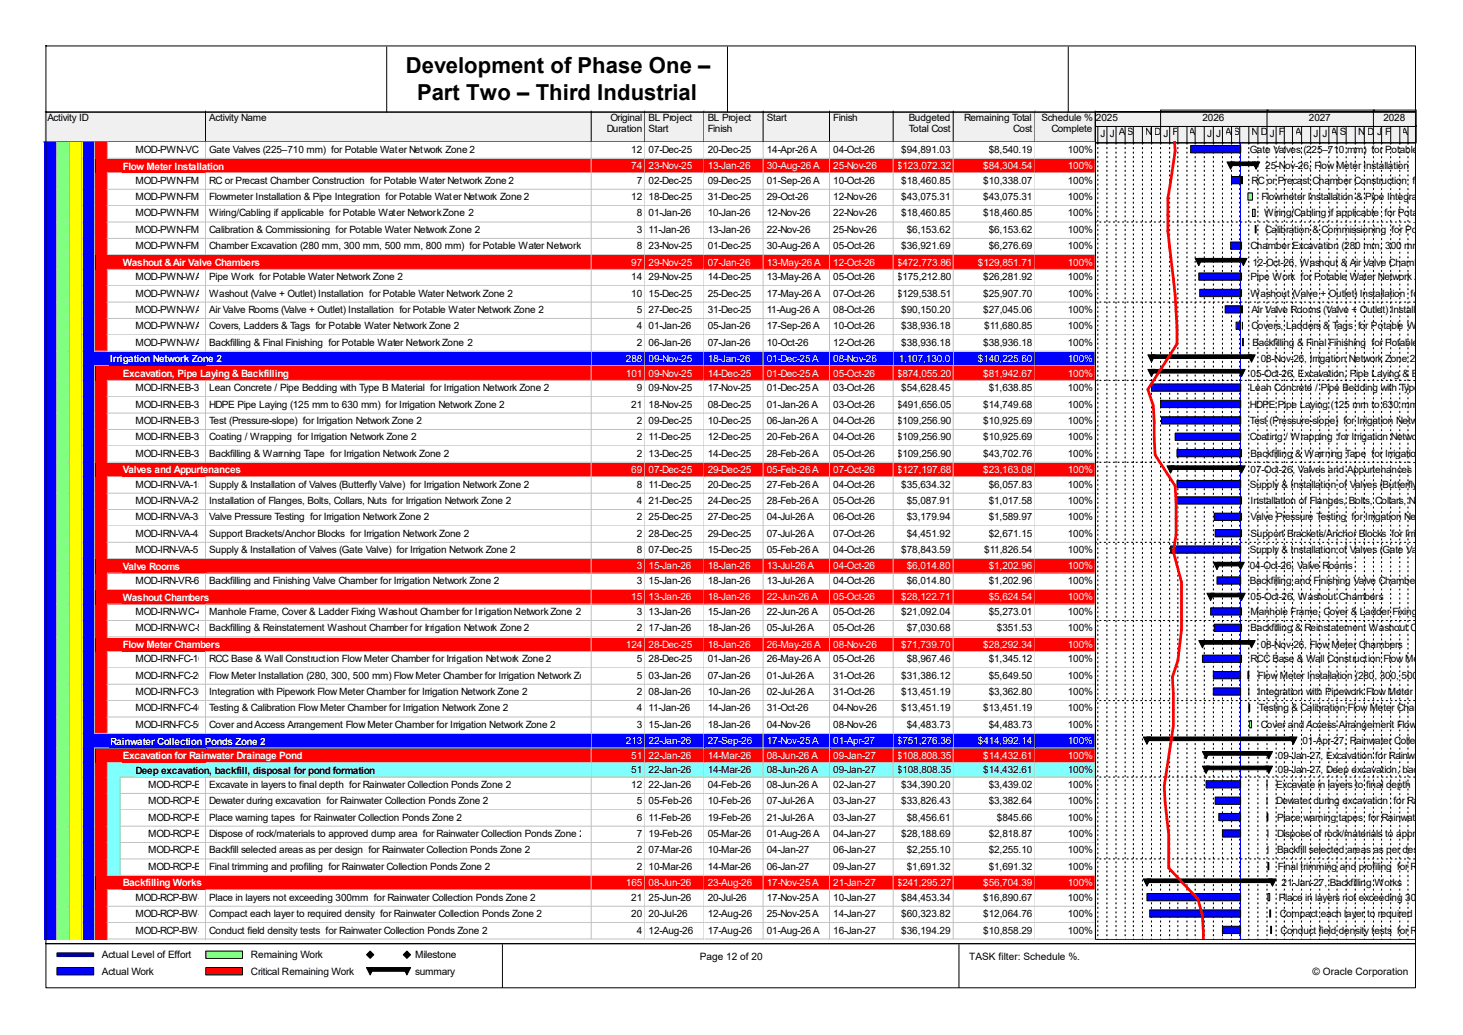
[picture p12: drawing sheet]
<svg xmlns="http://www.w3.org/2000/svg" width="420mm" height="297mm" viewBox="0 0 420 297" stroke-linecap="round" stroke-linejoin="round" font-family="sans-serif">
<defs><g id="words">
<g font-size="6.3">
<text x="116.5" y="20.8">Development of Phase One –</text>
<text x="119.7" y="28.7">Part Two – Third Industrial</text>
</g>
<g font-size="2.9">
<text x="13.6" y="34.7">Activity ID</text>
<text x="60.1" y="34.7">Activity Name</text>
<text x="175.2" y="34.7">Original</text>
<text x="186.2" y="34.7">BL Project</text>
<text x="203.2" y="34.7">BL Project</text>
<text x="220.1" y="34.7">Start</text>
<text x="239.2" y="34.7">Finish</text>
<text x="260.9" y="34.7">Budgeted</text>
<text x="276.8" y="34.7">Remaining Total</text>
<text x="299" y="34.7">Schedule %</text>
<text x="314.6" y="34.7">2025</text>
<text x="345.2" y="34.7">2026</text>
<text x="375.8" y="34.7">2027</text>
<text x="397.1" y="34.7">2028</text>
<text x="174.2" y="37.8">Duration</text>
<text x="186.2" y="37.8">Start</text>
<text x="203.2" y="37.8">Finish</text>
<text x="260.9" y="37.8">Total Cost</text>
<text x="290.9" y="37.8">Cost</text>
<text x="301.8" y="37.8">Complete</text>
<text x="315.9" y="39.4">J</text>
<text x="318.6" y="39.4">J</text>
<text x="321.2" y="38.6">A</text>
<text x="323.5" y="38.6">S</text>
<text x="328.7" y="38.6">N</text>
<text x="331.3" y="38.6">D</text>
<text x="334" y="39.4">J</text>
<text x="336.5" y="38.6">F</text>
<text x="341.3" y="38.6">A</text>
<text x="346.5" y="39.4">J</text>
<text x="349.1" y="39.4">J</text>
<text x="351.7" y="38.6">A</text>
<text x="354.1" y="38.6">S</text>
<text x="359.3" y="38.6">N</text>
<text x="361.9" y="38.6">D</text>
<text x="364.5" y="39.4">J</text>
<text x="367.1" y="38.6">F</text>
<text x="371.8" y="38.6">A</text>
<text x="377.1" y="39.4">J</text>
<text x="379.6" y="39.4">J</text>
<text x="382" y="38.6">A</text>
<text x="384.6" y="38.6">S</text>
<text x="389.8" y="38.6">N</text>
<text x="392.4" y="38.6">D</text>
<text x="395.3" y="38.6">J</text>
<text x="397.7" y="38.6">F</text>
<text x="402.4" y="38.6">A</text>
<text x="38.9" y="43.9">MOD-PWN-VC-7</text>
<text x="60.1" y="43.9">Gate Valves (225–710 mm) for Potable Water Network Zone 2</text>
<text x="181.2" y="43.9">12</text>
<text x="186.2" y="43.9">07-Dec-25</text>
<text x="203.2" y="43.9">20-Dec-25</text>
<text x="220.1" y="43.9">14-Apr-26 A</text>
<text x="239.2" y="43.9">04-Oct-26</text>
<text x="258.7" y="43.9">$94,891.03</text>
<text x="283.8" y="43.9">$8,540.19</text>
<text x="306.5" y="43.9">100%</text>
<text x="358.8" y="43.9">Gate Valves (225–710 mm) for Potable Water Netw</text>
<text x="38.9" y="52.7">MOD-PWN-FM-15RC or Precast Chamber Construction for Potable Water Network Zone 2</text>
<text x="182.8" y="52.7">7</text>
<text x="186.2" y="52.7">02-Dec-25</text>
<text x="203.2" y="52.7">09-Dec-25</text>
<text x="220.1" y="52.7">01-Sep-26 A</text>
<text x="239.2" y="52.7">10-Oct-26</text>
<text x="258.7" y="52.7">$18,460.85</text>
<text x="282.3" y="52.7">$10,338.07</text>
<text x="306.5" y="52.7">100%</text>
<text x="359.3" y="52.7">RC or Precast Chamber Construction for Potable W</text>
<text x="363.2" y="48.6">25-Nov-26, Flow Meter Installation</text>
<text x="38.9" y="57.4">MOD-PWN-FM-25Flowmeter Installation &amp; Pipe Integration for Potable Water Network Zone 2</text>
<text x="181.2" y="57.4">12</text>
<text x="186.2" y="57.4">18-Dec-25</text>
<text x="203.2" y="57.4">31-Dec-25</text>
<text x="220.1" y="57.4">29-Oct-26</text>
<text x="239.2" y="57.4">12-Nov-26</text>
<text x="258.7" y="57.4">$43,075.31</text>
<text x="282.3" y="57.4">$43,075.31</text>
<text x="306.5" y="57.4">100%</text>
<text x="362.2" y="57.4">Flowmeter Installation &amp; Pipe Integration for Pota</text>
<text x="38.9" y="62.1">MOD-PWN-FM-35Wiring/Cabling if applicable for Potable Water Network Zone 2</text>
<text x="182.8" y="62.1">8</text>
<text x="186.2" y="62.1">01-Jan-26</text>
<text x="203.2" y="62.1">10-Jan-26</text>
<text x="220.1" y="62.1">12-Nov-26</text>
<text x="239.2" y="62.1">22-Nov-26</text>
<text x="258.7" y="62.1">$18,460.85</text>
<text x="282.3" y="62.1">$18,460.85</text>
<text x="306.5" y="62.1">100%</text>
<text x="362.9" y="62.1">Wiring/Cabling if applicable for Potable Water N</text>
<text x="38.9" y="66.8">MOD-PWN-FM-45Calibration &amp; Commissioning for Potable Water Network Zone 2</text>
<text x="38.9" y="71.5">MOD-PWN-FM-5</text>
<text x="60.1" y="71.5">Chamber Excavation (280 mm, 300 mm, 500 mm, 800 mm) for Potable Water Network Zone 2</text>
<text x="182.8" y="66.8">3</text>
<text x="182.8" y="71.5">8</text>
<text x="186.2" y="66.8">11-Jan-26</text>
<text x="186.2" y="71.5">23-Nov-25</text>
<text x="203.2" y="66.8">13-Jan-26</text>
<text x="203.2" y="71.5">01-Dec-25</text>
<text x="220.1" y="66.8">22-Nov-26</text>
<text x="220.1" y="71.5">30-Aug-26 A</text>
<text x="239.2" y="66.8">25-Nov-26</text>
<text x="239.2" y="71.5">05-Oct-26</text>
<text x="258.7" y="71.5">$36,921.69</text>
<text x="260.3" y="66.8">$6,153.62</text>
<text x="283.8" y="66.8">$6,153.62</text>
<text x="283.8" y="71.5">$6,276.69</text>
<text x="306.5" y="66.8">100%</text>
<text x="306.5" y="71.5">100%</text>
<text x="359" y="71.5">Chamber Excavation (280 mm, 300 mm, 500 mm,</text>
<text x="363.2" y="66.8">Calibration &amp; Commissioning for Potable Water</text>
<text x="359.5" y="76.2">12-Oct-26, Washout &amp; Air Valve Chambers</text>
<text x="38.9" y="80.4">MOD-PWN-WA-27</text>
<text x="60.1" y="80.4">Pipe Work for Potable Water Network Zone 2</text>
<text x="181.2" y="80.4">14</text>
<text x="186.2" y="80.4">29-Nov-25</text>
<text x="203.2" y="80.4">14-Dec-25</text>
<text x="220.1" y="80.4">13-May-26 A</text>
<text x="239.2" y="80.4">05-Oct-26</text>
<text x="257.5" y="80.4">$175,212.80</text>
<text x="282.3" y="80.4">$26,281.92</text>
<text x="306.5" y="80.4">100%</text>
<text x="359" y="80.4">Pipe Work for Potable Water Network Zone 2</text>
<text x="38.9" y="85.1">MOD-PWN-WA-37</text>
<text x="38.9" y="89.8">MOD-PWN-WA-47</text>
<text x="60.1" y="85.1">Washout (Valve + Outlet) Installation for Potable Water Network Zone 2</text>
<text x="60.1" y="89.8">Air Valve Rooms (Valve + Outlet) Installation for Potable Water Network Zone 2</text>
<text x="181.2" y="85.1">10</text>
<text x="182.8" y="89.8">5</text>
<text x="186.2" y="85.1">15-Dec-25</text>
<text x="186.2" y="89.8">27-Dec-25</text>
<text x="203.2" y="85.1">25-Dec-25</text>
<text x="203.2" y="89.8">31-Dec-25</text>
<text x="220.1" y="85.1">17-May-26 A</text>
<text x="220.1" y="89.8">11-Aug-26 A</text>
<text x="239.2" y="85.1">07-Oct-26</text>
<text x="239.2" y="89.8">08-Oct-26</text>
<text x="257.5" y="85.1">$129,538.51</text>
<text x="258.7" y="89.8">$90,150.20</text>
<text x="282.3" y="85.1">$25,907.70</text>
<text x="282.3" y="89.8">$27,045.06</text>
<text x="306.5" y="85.1">100%</text>
<text x="306.5" y="89.8">100%</text>
<text x="359" y="85.1">Washout (Valve + Outlet) Installation for Potable W</text>
<text x="359.3" y="89.8">Air Valve Rooms (Valve + Outlet) Installation for Po</text>
<text x="38.9" y="94.5">MOD-PWN-WA-57</text>
<text x="60.1" y="94.5">Covers, Ladders &amp; Tags for Potable Water Network Zone 2</text>
<text x="182.8" y="94.5">4</text>
<text x="186.2" y="94.5">01-Jan-26</text>
<text x="203.2" y="94.5">05-Jan-26</text>
<text x="220.1" y="94.5">17-Sep-26 A</text>
<text x="239.2" y="94.5">10-Oct-26</text>
<text x="258.7" y="94.5">$38,936.18</text>
<text x="282.5" y="94.5">$11,680.85</text>
<text x="306.5" y="94.5">100%</text>
<text x="359.3" y="94.5">Covers, Ladders &amp; Tags for Potable Water Network</text>
<text x="38.9" y="99.2">MOD-PWN-WA-67</text>
<text x="60.1" y="99.2">Backfilling &amp; Final Finishing for Potable Water Network Zone 2</text>
<text x="182.8" y="99.2">2</text>
<text x="186.2" y="99.2">06-Jan-26</text>
<text x="203.2" y="99.2">07-Jan-26</text>
<text x="220.1" y="99.2">10-Oct-26</text>
<text x="239.2" y="99.2">12-Oct-26</text>
<text x="258.7" y="99.2">$38,936.18</text>
<text x="282.3" y="99.2">$38,936.18</text>
<text x="306.5" y="99.2">100%</text>
<text x="359.5" y="99.2">Backfilling &amp; Final Finishing for Potable Water Netw</text>
<text x="361.9" y="103.9">08-Nov-26, Irrigation Network Zone 2</text>
<text x="38.9" y="112.3">MOD-IRN-EB-340</text>
<text x="60.1" y="112.3">Lean Concrete / Pipe Bedding with Type B Material for Irrigation Network Zone 2</text>
<text x="182.8" y="112.3">9</text>
<text x="186.2" y="112.3">09-Nov-25</text>
<text x="203.2" y="112.3">17-Nov-25</text>
<text x="220.1" y="112.3">01-Dec-25 A</text>
<text x="239.2" y="112.3">03-Oct-26</text>
<text x="258.7" y="112.3">$54,628.45</text>
<text x="283.8" y="112.3">$1,638.85</text>
<text x="306.5" y="112.3">100%</text>
<text x="358.8" y="112.3">Lean Concrete / Pipe Bedding with Type B Material</text>
<text x="359" y="108.1">05-Oct-26, Excavation, Pipe Laying &amp; Backfilling</text>
<text x="38.9" y="117">MOD-IRN-EB-350</text>
<text x="60.1" y="117">HDPE Pipe Laying (125 mm to 630 mm) for Irrigation Network Zone 2</text>
<text x="181.2" y="117">21</text>
<text x="186.2" y="117">18-Nov-25</text>
<text x="203.2" y="117">08-Dec-25</text>
<text x="220.1" y="117">01-Jan-26 A</text>
<text x="239.2" y="117">03-Oct-26</text>
<text x="257.5" y="117">$491,656.05</text>
<text x="282.3" y="117">$14,749.68</text>
<text x="306.5" y="117">100%</text>
<text x="358.8" y="117">HDPE Pipe Laying (125 mm to 630 mm) for Irrigatio</text>
<text x="38.9" y="121.7">MOD-IRN-EB-360</text>
<text x="60.1" y="121.7">Test (Pressure-slope) for Irrigation Network Zone 2</text>
<text x="182.8" y="121.7">2</text>
<text x="186.2" y="121.7">09-Dec-25</text>
<text x="203.2" y="121.7">10-Dec-25</text>
<text x="220.1" y="121.7">06-Jan-26 A</text>
<text x="239.2" y="121.7">04-Oct-26</text>
<text x="257.5" y="121.7">$109,256.90</text>
<text x="282.3" y="121.7">$10,925.69</text>
<text x="306.5" y="121.7">100%</text>
<text x="358.8" y="121.7">Test (Pressure-slope) for Irrigation Network Zone 2</text>
<text x="38.9" y="126.4">MOD-IRN-EB-370</text>
<text x="38.9" y="131.1">MOD-IRN-EB-380</text>
<text x="60.1" y="126.4">Coating / Wrapping for Irrigation Network Zone 2</text>
<text x="60.1" y="131.1">Backfilling &amp; Warrning Tape for Irrigation Network Zone 2</text>
<text x="182.8" y="126.4">2</text>
<text x="182.8" y="131.1">2</text>
<text x="186.2" y="126.4">11-Dec-25</text>
<text x="186.2" y="131.1">13-Dec-25</text>
<text x="203.2" y="126.4">12-Dec-25</text>
<text x="203.2" y="131.1">14-Dec-25</text>
<text x="220.1" y="126.4">20-Feb-26 A</text>
<text x="220.1" y="131.1">28-Feb-26 A</text>
<text x="239.2" y="126.4">04-Oct-26</text>
<text x="239.2" y="131.1">05-Oct-26</text>
<text x="257.5" y="126.4">$109,256.90</text>
<text x="257.5" y="131.1">$109,256.90</text>
<text x="282.3" y="126.4">$10,925.69</text>
<text x="282.3" y="131.1">$43,702.76</text>
<text x="306.5" y="126.4">100%</text>
<text x="306.5" y="131.1">100%</text>
<text x="358.8" y="126.4">Coating / Wrapping for Irrigation Network Zone 2</text>
<text x="359" y="131.1">Backfilling &amp; Warrning Tape for Irrigation Network Zo</text>
<text x="359" y="135.8">07-Oct-26, Valves and Appurtenances</text>
<text x="38.9" y="139.9">MOD-IRN-VA-15</text>
<text x="60.1" y="139.9">Supply &amp; Installation of Valves (Butterfly Valve) for Irrigation Network Zone 2</text>
<text x="182.8" y="139.9">8</text>
<text x="186.2" y="139.9">11-Dec-25</text>
<text x="203.2" y="139.9">20-Dec-25</text>
<text x="220.1" y="139.9">27-Feb-26 A</text>
<text x="239.2" y="139.9">04-Oct-26</text>
<text x="258.7" y="139.9">$35,634.32</text>
<text x="283.8" y="139.9">$6,057.83</text>
<text x="306.5" y="139.9">100%</text>
<text x="358.8" y="139.9">Supply &amp; Installation of Valves (Butterfly Valve) for I</text>
<text x="38.9" y="144.6">MOD-IRN-VA-25</text>
<text x="38.9" y="149.3">MOD-IRN-VA-35</text>
<text x="60.1" y="144.6">Installation of Flanges, Bolts, Collars, Nuts for Irrigation Network Zone 2</text>
<text x="60.1" y="149.3">Valve Pressure Testing for Irrigation Network Zone 2</text>
<text x="182.8" y="144.6">4</text>
<text x="182.8" y="149.3">2</text>
<text x="186.2" y="144.6">21-Dec-25</text>
<text x="186.2" y="149.3">25-Dec-25</text>
<text x="203.2" y="144.6">24-Dec-25</text>
<text x="203.2" y="149.3">27-Dec-25</text>
<text x="220.1" y="144.6">28-Feb-26 A</text>
<text x="220.1" y="149.3">04-Jul-26 A</text>
<text x="239.2" y="144.6">05-Oct-26</text>
<text x="239.2" y="149.3">06-Oct-26</text>
<text x="260.3" y="144.6">$5,087.91</text>
<text x="260.3" y="149.3">$3,179.94</text>
<text x="283.8" y="144.6">$1,017.58</text>
<text x="283.8" y="149.3">$1,589.97</text>
<text x="306.5" y="144.6">100%</text>
<text x="306.5" y="149.3">100%</text>
<text x="359" y="144.6">Installation of Flanges, Bolts, Collars, Nuts for Irriga</text>
<text x="359" y="149.3">Valve Pressure Testing for Irrigation Network Zone 2</text>
<text x="38.9" y="154">MOD-IRN-VA-45</text>
<text x="60.1" y="154">Support Brackets/Anchor Blocks for Irrigation Network Zone 2</text>
<text x="182.8" y="154">2</text>
<text x="186.2" y="154">28-Dec-25</text>
<text x="203.2" y="154">29-Dec-25</text>
<text x="220.1" y="154">07-Jul-26 A</text>
<text x="239.2" y="154">07-Oct-26</text>
<text x="260.3" y="154">$4,451.92</text>
<text x="283.8" y="154">$2,671.15</text>
<text x="306.5" y="154">100%</text>
<text x="359" y="154">Support Brackets/Anchor Blocks for Irrigation Netwo</text>
<text x="38.9" y="158.7">MOD-IRN-VA-5</text>
<text x="60.1" y="158.7">Supply &amp; Installation of Valves (Gate Valve) for Irrigation Network Zone 2</text>
<text x="182.8" y="158.7">8</text>
<text x="186.2" y="158.7">07-Dec-25</text>
<text x="203.2" y="158.7">15-Dec-25</text>
<text x="220.1" y="158.7">05-Feb-26 A</text>
<text x="239.2" y="158.7">04-Oct-26</text>
<text x="258.7" y="158.7">$78,843.59</text>
<text x="282.5" y="158.7">$11,826.54</text>
<text x="306.5" y="158.7">100%</text>
<text x="358.8" y="158.7">Supply &amp; Installation of Valves (Gate Valve) for Irriga</text>
<text x="38.9" y="167.6">MOD-IRN-VR-67</text>
<text x="60.1" y="167.6">Backfilling and Finishing Valve Chamber for Irrigation Network Zone 2</text>
<text x="182.8" y="167.6">3</text>
<text x="186.2" y="167.6">15-Jan-26</text>
<text x="203.2" y="167.6">18-Jan-26</text>
<text x="220.1" y="167.6">13-Jul-26 A</text>
<text x="239.2" y="167.6">04-Oct-26</text>
<text x="260.3" y="167.6">$6,014.80</text>
<text x="283.8" y="167.6">$1,202.96</text>
<text x="306.5" y="167.6">100%</text>
<text x="358.8" y="163.4">04-Oct-26, Valve Rooms</text>
<text x="358.8" y="167.6">Backfilling and Finishing Valve Chamber for Irrigation</text>
<text x="359" y="172.3">05-Oct-26, Washout Chambers</text>
<text x="38.9" y="176.5">MOD-IRN-WC-46</text>
<text x="60.1" y="176.5">Manhole Frame, Cover &amp; Ladder Fixing Washout Chamber for Irrigation Network Zone 2</text>
<text x="182.8" y="176.5">3</text>
<text x="186.2" y="176.5">13-Jan-26</text>
<text x="203.2" y="176.5">15-Jan-26</text>
<text x="220.1" y="176.5">22-Jun-26 A</text>
<text x="239.2" y="176.5">05-Oct-26</text>
<text x="258.7" y="176.5">$21,092.04</text>
<text x="283.8" y="176.5">$5,273.01</text>
<text x="306.5" y="176.5">100%</text>
<text x="359" y="176.5">Manhole Frame, Cover &amp; Ladder Fixing Washout C</text>
<text x="38.9" y="181.2">MOD-IRN-WC-56</text>
<text x="60.1" y="181.2">Backfilling &amp; Reinstatement Washout Chamber for Irrigation Network Zone 2</text>
<text x="182.8" y="181.2">2</text>
<text x="186.2" y="181.2">17-Jan-26</text>
<text x="203.2" y="181.2">18-Jan-26</text>
<text x="220.1" y="181.2">05-Jul-26 A</text>
<text x="239.2" y="181.2">05-Oct-26</text>
<text x="260.3" y="181.2">$7,030.68</text>
<text x="286.2" y="181.2">$351.53</text>
<text x="306.5" y="181.2">100%</text>
<text x="359" y="181.2">Backfilling &amp; Reinstatement Washout Chamber for I</text>
<text x="361.9" y="185.9">08-Nov-26, Flow Meter Chambers</text>
<text x="38.9" y="190.1">MOD-IRN-FC-16</text>
<text x="60.1" y="190.1">RCC Base &amp; Wall Construction Flow Meter Chamber for Irrigation Network Zone 2</text>
<text x="182.8" y="190.1">5</text>
<text x="186.2" y="190.1">28-Dec-25</text>
<text x="203.2" y="190.1">01-Jan-26</text>
<text x="220.1" y="190.1">26-May-26 A</text>
<text x="239.2" y="190.1">05-Oct-26</text>
<text x="260.3" y="190.1">$8,967.46</text>
<text x="283.8" y="190.1">$1,345.12</text>
<text x="306.5" y="190.1">100%</text>
<text x="359" y="190.1">RCC Base &amp; Wall Construction Flow Meter Chambe</text>
<text x="38.9" y="194.8">MOD-IRN-FC-26</text>
<text x="60.1" y="194.8">Flow Meter Installation (280, 300, 500 mm) Flow Meter Chamber for Irrigation Network Zone 2</text>
<text x="182.8" y="194.8">5</text>
<text x="186.2" y="194.8">03-Jan-26</text>
<text x="203.2" y="194.8">07-Jan-26</text>
<text x="220.1" y="194.8">01-Jul-26 A</text>
<text x="239.2" y="194.8">31-Oct-26</text>
<text x="258.7" y="194.8">$31,386.12</text>
<text x="283.8" y="194.8">$5,649.50</text>
<text x="306.5" y="194.8">100%</text>
<text x="361.1" y="194.8">Flow Meter Installation (280, 300, 500 mm) Flow M</text>
<text x="38.9" y="199.5">MOD-IRN-FC-36</text>
<text x="60.1" y="199.5">Integration with Pipework Flow Meter Chamber for Irrigation Network Zone 2</text>
<text x="182.8" y="199.5">2</text>
<text x="186.2" y="199.5">08-Jan-26</text>
<text x="203.2" y="199.5">10-Jan-26</text>
<text x="220.1" y="199.5">02-Jul-26 A</text>
<text x="239.2" y="199.5">31-Oct-26</text>
<text x="258.7" y="199.5">$13,451.19</text>
<text x="283.8" y="199.5">$3,362.80</text>
<text x="306.5" y="199.5">100%</text>
<text x="361.1" y="199.5">Integration with Pipework Flow Meter Chamber for</text>
<text x="38.9" y="204.2">MOD-IRN-FC-46</text>
<text x="38.9" y="208.9">MOD-IRN-FC-56</text>
<text x="60.1" y="204.2">Testing &amp; Calibration Flow Meter Chamber for Irrigation Network Zone 2</text>
<text x="60.1" y="208.9">Cover and Access Arrangement Flow Meter Chamber for Irrigation Network Zone 2</text>
<text x="182.8" y="204.2">4</text>
<text x="182.8" y="208.9">3</text>
<text x="186.2" y="204.2">11-Jan-26</text>
<text x="186.2" y="208.9">15-Jan-26</text>
<text x="203.2" y="204.2">14-Jan-26</text>
<text x="203.2" y="208.9">18-Jan-26</text>
<text x="220.1" y="204.2">31-Oct-26</text>
<text x="220.1" y="208.9">04-Nov-26</text>
<text x="239.2" y="204.2">04-Nov-26</text>
<text x="239.2" y="208.9">08-Nov-26</text>
<text x="258.7" y="204.2">$13,451.19</text>
<text x="260.3" y="208.9">$4,483.73</text>
<text x="282.3" y="204.2">$13,451.19</text>
<text x="283.8" y="208.9">$4,483.73</text>
<text x="306.5" y="204.2">100%</text>
<text x="306.5" y="208.9">100%</text>
<text x="361.4" y="204.2">Testing &amp; Calibration Flow Meter Chamber for Irrig</text>
<text x="361.9" y="208.9">Cover and Access Arrangement Flow Meter Cham</text>
<text x="373.9" y="213.6">01-Apr-27, Rainwater Collection Ponds</text>
<text x="38.9" y="222">Deep excavation, backfill, disposal for pond formation</text>
<text x="181.2" y="221.9">51</text>
<text x="186.2" y="221.9">22-Jan-26</text>
<text x="203.2" y="221.9">14-Mar-26</text>
<text x="220.1" y="221.9">08-Jun-26 A</text>
<text x="239.2" y="221.9">09-Jan-27</text>
<text x="257.5" y="221.9">$108,808.35</text>
<text x="282.3" y="221.9">$14,432.61</text>
<text x="306.5" y="221.9">100%</text>
<text x="366.9" y="217.7">09-Jan-27, Excavation for Rainwater Drainage</text>
<text x="366.9" y="221.9">09-Jan-27, Deep excavation, backfill, disposa</text>
<text x="42.5" y="226.1">MOD-RCP-ER-18</text>
<text x="60.1" y="226.1">Excavate in layers to final depth for Rainwater Collection Ponds Zone 2</text>
<text x="181.2" y="226.1">12</text>
<text x="186.2" y="226.1">22-Jan-26</text>
<text x="203.2" y="226.1">04-Feb-26</text>
<text x="220.1" y="226.1">08-Jun-26 A</text>
<text x="239.2" y="226.1">02-Jan-27</text>
<text x="258.7" y="226.1">$34,390.20</text>
<text x="283.8" y="226.1">$3,439.02</text>
<text x="306.5" y="226.1">100%</text>
<text x="366.4" y="226.1">Excavate in layers to final depth for Rainwate</text>
<text x="42.5" y="230.8">MOD-RCP-ER-28</text>
<text x="60.1" y="230.8">Dewater during excavation for Rainwater Collection Ponds Zone 2</text>
<text x="182.8" y="230.8">5</text>
<text x="186.2" y="230.8">05-Feb-26</text>
<text x="203.2" y="230.8">10-Feb-26</text>
<text x="220.1" y="230.8">07-Jul-26 A</text>
<text x="239.2" y="230.8">03-Jan-27</text>
<text x="258.7" y="230.8">$33,826.43</text>
<text x="283.8" y="230.8">$3,382.64</text>
<text x="306.5" y="230.8">100%</text>
<text x="366.4" y="230.8">Dewater during excavation for Rainwater Coll</text>
<text x="42.5" y="235.5">MOD-RCP-ER-38</text>
<text x="60.1" y="235.5">Place warning tapes for Rainwater Collection Ponds Zone 2</text>
<text x="182.8" y="235.5">6</text>
<text x="186.2" y="235.5">11-Feb-26</text>
<text x="203.2" y="235.5">19-Feb-26</text>
<text x="220.1" y="235.5">21-Jul-26 A</text>
<text x="239.2" y="235.5">03-Jan-27</text>
<text x="260.3" y="235.5">$8,456.61</text>
<text x="286.2" y="235.5">$845.66</text>
<text x="306.5" y="235.5">100%</text>
<text x="366.6" y="235.5">Place warning tapes for Rainwater Collection</text>
<text x="42.5" y="240.2">MOD-RCP-ER-48</text>
<text x="42.5" y="244.9">MOD-RCP-ER-58</text>
<text x="60.1" y="240.2">Dispose of rock/materials to approved dump area for Rainwater Collection Ponds Zone 2</text>
<text x="60.1" y="244.9">Backfill selected areas as per design for Rainwater Collection Ponds Zone 2</text>
<text x="182.8" y="240.2">7</text>
<text x="182.8" y="244.9">2</text>
<text x="186.2" y="240.2">19-Feb-26</text>
<text x="186.2" y="244.9">07-Mar-26</text>
<text x="203.2" y="240.2">05-Mar-26</text>
<text x="203.2" y="244.9">10-Mar-26</text>
<text x="220.1" y="240.2">01-Aug-26 A</text>
<text x="220.1" y="244.9">04-Jan-27</text>
<text x="239.2" y="240.2">04-Jan-27</text>
<text x="239.2" y="244.9">06-Jan-27</text>
<text x="258.7" y="240.2">$28,188.69</text>
<text x="260.3" y="244.9">$2,255.10</text>
<text x="283.8" y="240.2">$2,818.87</text>
<text x="283.8" y="244.9">$2,255.10</text>
<text x="306.5" y="240.2">100%</text>
<text x="306.5" y="244.9">100%</text>
<text x="366.6" y="240.2">Dispose of rock/materials to approved dump a</text>
<text x="366.6" y="244.9">Backfill selected areas as per design for Rain</text>
<text x="42.5" y="249.6">MOD-RCP-ER-68</text>
<text x="60.1" y="249.6">Final trimming and profiling for Rainwater Collection Ponds Zone 2</text>
<text x="182.8" y="249.6">2</text>
<text x="186.2" y="249.6">10-Mar-26</text>
<text x="203.2" y="249.6">14-Mar-26</text>
<text x="220.1" y="249.6">06-Jan-27</text>
<text x="239.2" y="249.6">09-Jan-27</text>
<text x="260.3" y="249.6">$1,691.32</text>
<text x="283.8" y="249.6">$1,691.32</text>
<text x="306.5" y="249.6">100%</text>
<text x="366.9" y="249.6">Final trimming and profiling for Rainwater Co</text>
<text x="367.9" y="254.3">21-Jan-27, Backfilling Works</text>
<text x="38.9" y="258.5">MOD-RCP-BW-15Place in layers not exceeding 300mm for Rainwater Collection Ponds Zone 2</text>
<text x="38.9" y="263.2">MOD-RCP-BW-25Compact each layer to required density for Rainwater Collection Ponds Zone 2</text>
<text x="181.2" y="258.5">21</text>
<text x="181.2" y="263.2">20</text>
<text x="186.2" y="258.5">25-Jun-26</text>
<text x="186.2" y="263.2">20-Jul-26</text>
<text x="203.2" y="258.5">20-Jul-26</text>
<text x="203.2" y="263.2">12-Aug-26</text>
<text x="220.1" y="258.5">17-Nov-25 A</text>
<text x="220.1" y="263.2">25-Nov-25 A</text>
<text x="239.2" y="258.5">10-Jan-27</text>
<text x="239.2" y="263.2">14-Jan-27</text>
<text x="258.7" y="258.5">$84,453.34</text>
<text x="258.7" y="263.2">$60,323.82</text>
<text x="282.3" y="258.5">$16,890.67</text>
<text x="282.3" y="263.2">$12,064.76</text>
<text x="306.5" y="258.5">100%</text>
<text x="306.5" y="263.2">100%</text>
<text x="367.1" y="258.5">Place in layers not exceeding 300mm for Ra</text>
<text x="367.4" y="263.2">Compact each layer to required density for R</text>
<text x="38.9" y="267.9">MOD-RCP-BW-35Conduct field density tests for Rainwater Collection Ponds Zone 2</text>
<text x="182.8" y="267.9">4</text>
<text x="186.2" y="267.9">12-Aug-26</text>
<text x="203.2" y="267.9">17-Aug-26</text>
<text x="220.1" y="267.9">01-Aug-26 A</text>
<text x="239.2" y="267.9">16-Jan-27</text>
<text x="258.7" y="267.9">$36,194.29</text>
<text x="282.3" y="267.9">$10,858.29</text>
<text x="306.5" y="267.9">100%</text>
<text x="367.6" y="267.9">Conduct field density tests for Rainwater Co</text>
<text x="29.3" y="275">Actual Level of Effort</text>
<text x="72" y="275">Remaining Work</text>
<text x="119.2" y="275">Milestone</text>
<text x="200.9" y="275.5">Page 12 of 20</text>
<text x="278.2" y="275.5">TASK filter: Schedule %.</text>
<text x="29.3" y="279.8">Actual Work</text>
<text x="72" y="279.8">Critical Remaining Work</text>
<text x="119.2" y="279.8">summary</text>
<text x="376.8" y="279.8">© Oracle Corporation</text>
</g>
<g font-size="2.9" fill="#fff">
<text x="35.3" y="48.6">Flow Meter Installation</text>
<text x="181.2" y="48.6">74</text>
<text x="186.2" y="48.6">23-Nov-25</text>
<text x="203.2" y="48.6">13-Jan-26</text>
<text x="220.1" y="48.6">30-Aug-26 A</text>
<text x="239.2" y="48.6">25-Nov-26</text>
<text x="257.5" y="48.6">$123,072.32</text>
<text x="282.3" y="48.6">$84,304.54</text>
<text x="306.5" y="48.6">100%</text>
<text x="35.3" y="76.3">Washout &amp; Air Valve Chambers</text>
<text x="181.2" y="76.2">97</text>
<text x="186.2" y="76.2">29-Nov-25</text>
<text x="203.2" y="76.2">07-Jan-26</text>
<text x="220.1" y="76.2">13-May-26 A</text>
<text x="239.2" y="76.2">12-Oct-26</text>
<text x="257.5" y="76.2">$472,773.86</text>
<text x="280.7" y="76.2">$129,851.71</text>
<text x="306.5" y="76.2">100%</text>
<text x="31.6" y="104">Irrigation Network Zone 2</text>
<text x="179.7" y="103.9">288</text>
<text x="186.2" y="103.9">09-Nov-25</text>
<text x="203.2" y="103.9">18-Jan-26</text>
<text x="220.1" y="103.9">01-Dec-25 A</text>
<text x="239.2" y="103.9">08-Nov-26</text>
<text x="256.4" y="103.9">$1,107,130.09</text>
<text x="280.7" y="103.9">$140,225.60</text>
<text x="306.5" y="103.9">100%</text>
<text x="35.3" y="108.2">Excavation, Pipe Laying &amp; Backfilling</text>
<text x="179.7" y="108.1">101</text>
<text x="186.2" y="108.1">09-Nov-25</text>
<text x="203.2" y="108.1">14-Dec-25</text>
<text x="220.1" y="108.1">01-Dec-25 A</text>
<text x="239.2" y="108.1">05-Oct-26</text>
<text x="257.5" y="108.1">$874,055.20</text>
<text x="282.3" y="108.1">$81,942.67</text>
<text x="306.5" y="108.1">100%</text>
<text x="35.3" y="135.8">Valves and Appurtenances</text>
<text x="181.2" y="135.8">69</text>
<text x="186.2" y="135.8">07-Dec-25</text>
<text x="203.2" y="135.8">29-Dec-25</text>
<text x="220.1" y="135.8">05-Feb-26 A</text>
<text x="239.2" y="135.8">07-Oct-26</text>
<text x="257.5" y="135.8">$127,197.68</text>
<text x="282.3" y="135.8">$23,163.08</text>
<text x="306.5" y="135.8">100%</text>
<text x="35.3" y="163.5">Valve Rooms</text>
<text x="182.8" y="163.4">3</text>
<text x="186.2" y="163.4">15-Jan-26</text>
<text x="203.2" y="163.4">18-Jan-26</text>
<text x="220.1" y="163.4">13-Jul-26 A</text>
<text x="239.2" y="163.4">04-Oct-26</text>
<text x="260.3" y="163.4">$6,014.80</text>
<text x="283.8" y="163.4">$1,202.96</text>
<text x="306.5" y="163.4">100%</text>
<text x="35.3" y="172.4">Washout Chambers</text>
<text x="181.2" y="172.3">15</text>
<text x="186.2" y="172.3">13-Jan-26</text>
<text x="203.2" y="172.3">18-Jan-26</text>
<text x="220.1" y="172.3">22-Jun-26 A</text>
<text x="239.2" y="172.3">05-Oct-26</text>
<text x="258.7" y="172.3">$28,122.71</text>
<text x="283.8" y="172.3">$5,624.54</text>
<text x="306.5" y="172.3">100%</text>
<text x="35.3" y="186">Flow Meter Chambers</text>
<text x="179.7" y="185.9">124</text>
<text x="186.2" y="185.9">28-Dec-25</text>
<text x="203.2" y="185.9">18-Jan-26</text>
<text x="220.1" y="185.9">26-May-26 A</text>
<text x="239.2" y="185.9">08-Nov-26</text>
<text x="258.7" y="185.9">$71,739.70</text>
<text x="282.3" y="185.9">$28,292.34</text>
<text x="306.5" y="185.9">100%</text>
<text x="31.6" y="213.7">Rainwater Collection Ponds Zone 2</text>
<text x="179.7" y="213.6">213</text>
<text x="186.2" y="213.6">22-Jan-26</text>
<text x="203.2" y="213.6">27-Sep-26</text>
<text x="220.1" y="213.6">17-Nov-25 A</text>
<text x="239.2" y="213.6">01-Apr-27</text>
<text x="257.5" y="213.6">$751,276.36</text>
<text x="280.7" y="213.6">$414,992.14</text>
<text x="306.5" y="213.6">100%</text>
<text x="35.3" y="217.8">Excavation for Rainwater Drainage Pond</text>
<text x="181.2" y="217.7">51</text>
<text x="186.2" y="217.7">22-Jan-26</text>
<text x="203.2" y="217.7">14-Mar-26</text>
<text x="220.1" y="217.7">08-Jun-26 A</text>
<text x="239.2" y="217.7">09-Jan-27</text>
<text x="257.5" y="217.7">$108,808.35</text>
<text x="282.3" y="217.7">$14,432.61</text>
<text x="306.5" y="217.7">100%</text>
<text x="35.3" y="254.4">Backfilling Works</text>
<text x="179.7" y="254.3">165</text>
<text x="186.2" y="254.3">08-Jun-26</text>
<text x="203.2" y="254.3">23-Aug-26</text>
<text x="220.1" y="254.3">17-Nov-25 A</text>
<text x="239.2" y="254.3">21-Jan-27</text>
<text x="257.5" y="254.3">$241,295.27</text>
<text x="282.3" y="254.3">$56,704.39</text>
<text x="306.5" y="254.3">100%</text>
</g>
</g></defs>
<path d="M12.8 31.9h46.5v9.1h-46.5z" fill="#f0f0f0"/>
<path d="M59 31.9v8.8h-46.5" fill="none" stroke="#000" stroke-width=".29"/>
<path d="M59.3 31.9h110.7v9.1h-110.7z" fill="#f0f0f0"/>
<path d="M169.7 31.9v8.8h-110.7" fill="none" stroke="#000" stroke-width=".29"/>
<path d="M170 31.9h15.4v9.1h-15.4z" fill="#f0f0f0"/>
<path d="M185.1 31.9v8.8h-15.4" fill="none" stroke="#000" stroke-width=".29"/>
<path d="M185.4 31.9h17v9.1h-17z" fill="#f0f0f0"/>
<path d="M202.1 31.9v8.8h-17" fill="none" stroke="#000" stroke-width=".29"/>
<path d="M202.4 31.9h16.9v9.1h-16.9z" fill="#f0f0f0"/>
<path d="M219.1 31.9v8.8h-17" fill="none" stroke="#000" stroke-width=".29"/>
<path d="M219.3 31.9h19.1v9.1h-19.1z" fill="#f0f0f0"/>
<path d="M238.1 31.9v8.8h-19" fill="none" stroke="#000" stroke-width=".29"/>
<path d="M238.4 31.9h18.3v9.1h-18.3z" fill="#f0f0f0"/>
<path d="M256.4 31.9v8.8h-18.3" fill="none" stroke="#000" stroke-width=".29"/>
<path d="M256.7 31.9h17.2v9.1h-17.2z" fill="#f0f0f0"/>
<path d="M273.6 31.9v8.8h-17.2" fill="none" stroke="#000" stroke-width=".29"/>
<path d="M273.9 31.9h23.5v9.1h-23.5z" fill="#f0f0f0"/>
<path d="M297.1 31.9v8.8h-23.5" fill="none" stroke="#000" stroke-width=".29"/>
<path d="M297.4 31.9h17.2v9.1h-17.2z" fill="#f0f0f0"/>
<path d="M314.4 31.9v8.8h-17.3" fill="none" stroke="#000" stroke-width=".29"/>
<path d="M12.8 41h3.7v4.7h-3.7z" fill="#00f"/>
<path d="M16.2 40.7v5" fill="none" stroke="#c0c0c0" stroke-width=".29"/>
<path d="M16.5 41h3.6v4.7h-3.6z" fill="#80ff80"/>
<path d="M19.8 40.7v5" fill="none" stroke="#c0c0c0" stroke-width=".29"/>
<path d="M20.1 41h3.6v4.7h-3.6z" fill="#ff0"/>
<path d="M23.5 40.7v5" fill="none" stroke="#c0c0c0" stroke-width=".29"/>
<path d="M23.7 41h3.7v4.7h-3.7z" fill="#00f"/>
<path d="M27.2 40.7v5" fill="none" stroke="#c0c0c0" stroke-width=".29"/>
<path d="M27.4 41h3.7v4.7h-3.7z" fill="#f00"/>
<path d="M30.8 40.7v5" fill="none" stroke="#c0c0c0" stroke-width=".29"/>
<path d="M31.1 41h28.2v4.7h-28.2z" fill="#fff"/>
<path d="M30.8 45.4h28.5M59 40.7v5" fill="none" stroke="#c0c0c0" stroke-width=".29"/>
<g fill="#fff">
<path d="M59.3 41h110.7v4.7h-110.7z"/>
<path d="M59.8 41.3h109.4v4.1h-109.4z"/>
</g>
<path d="M169.7 40.7v4.7h-110.4" fill="none" stroke="#c0c0c0" stroke-width=".29"/>
<g fill="#fff">
<path d="M170 41h15.4v4.7h-15.4z"/>
<path d="M170.5 41.3h14.1v4.1h-14.1z"/>
</g>
<path d="M185.1 40.7v4.7h-15.1" fill="none" stroke="#c0c0c0" stroke-width=".29"/>
<g fill="#fff">
<path d="M185.4 41h17v4.7h-17z"/>
<path d="M185.9 41.3h15.7v4.1h-15.7z"/>
</g>
<path d="M202.1 40.7v4.7h-16.7" fill="none" stroke="#c0c0c0" stroke-width=".29"/>
<g fill="#fff">
<path d="M202.4 41h16.9v4.7h-16.9z"/>
<path d="M202.9 41.3h15.7v4.1h-15.7z"/>
</g>
<path d="M219.1 40.7v4.7h-16.7" fill="none" stroke="#c0c0c0" stroke-width=".29"/>
<g fill="#fff">
<path d="M219.3 41h19.1v4.7h-19.1z"/>
<path d="M219.8 41.3h17.8v4.1h-17.8z"/>
</g>
<path d="M238.1 40.7v4.7h-18.8" fill="none" stroke="#c0c0c0" stroke-width=".29"/>
<g fill="#fff">
<path d="M238.4 41h18.3v4.7h-18.3z"/>
<path d="M238.9 41.3h17v4.1h-17z"/>
</g>
<path d="M256.4 40.7v4.7h-18" fill="none" stroke="#c0c0c0" stroke-width=".29"/>
<g fill="#fff">
<path d="M256.7 41h17.2v4.7h-17.2z"/>
<path d="M257.2 41.3h15.9v4.1h-15.9z"/>
</g>
<path d="M273.6 40.7v4.7h-16.9" fill="none" stroke="#c0c0c0" stroke-width=".29"/>
<g fill="#fff">
<path d="M273.9 41h23.5v4.7h-23.5z"/>
<path d="M274.4 41.3h22.2v4.1h-22.2z"/>
</g>
<path d="M297.1 40.7v4.7h-23.2" fill="none" stroke="#c0c0c0" stroke-width=".29"/>
<g fill="#fff">
<path d="M297.4 41h17.2v4.7h-17.2z"/>
<path d="M297.9 41.3h16v4.1h-16z"/>
</g>
<path d="M314.4 40.7v4.7h-17" fill="none" stroke="#c0c0c0" stroke-width=".29"/>
<path d="M12.8 45.7h3.7v4.2h-3.7z" fill="#00f"/>
<path d="M16.2 45.4v4.5" fill="none" stroke="#c0c0c0" stroke-width=".29"/>
<path d="M16.5 45.7h3.6v4.2h-3.6z" fill="#80ff80"/>
<path d="M19.8 45.4v4.5" fill="none" stroke="#c0c0c0" stroke-width=".29"/>
<path d="M20.1 45.7h3.6v4.2h-3.6z" fill="#ff0"/>
<path d="M23.5 45.4v4.5" fill="none" stroke="#c0c0c0" stroke-width=".29"/>
<path d="M23.7 45.7h3.7v4.2h-3.7z" fill="#00f"/>
<path d="M27.2 45.4v4.5" fill="none" stroke="#c0c0c0" stroke-width=".29"/>
<path d="M27.4 45.7h31.9v4.2h-31.9z" fill="#f00"/>
<path d="M30.8 49.6h28.5" fill="none" stroke="#c0c0c0" stroke-width=".29"/>
<g fill="#f00">
<path d="M59.3 45.7h110.7v4.2h-110.7z"/>
<path d="M35 46h134.2v3.6h-134.2z"/>
</g>
<path d="M169.7 45.4v4.2h-110.4" fill="none" stroke="#c0c0c0" stroke-width=".29"/>
<g fill="#f00">
<path d="M170 45.7h15.4v4.2h-15.4z"/>
<path d="M170.5 46h14.1v3.6h-14.1z"/>
</g>
<path d="M185.1 45.4v4.2h-15.1" fill="none" stroke="#c0c0c0" stroke-width=".29"/>
<g fill="#f00">
<path d="M185.4 45.7h17v4.2h-17z"/>
<path d="M185.9 46h15.7v3.6h-15.7z"/>
</g>
<path d="M202.1 45.4v4.2h-16.7" fill="none" stroke="#c0c0c0" stroke-width=".29"/>
<g fill="#f00">
<path d="M202.4 45.7h16.9v4.2h-16.9z"/>
<path d="M202.9 46h15.7v3.6h-15.7z"/>
</g>
<path d="M219.1 45.4v4.2h-16.7" fill="none" stroke="#c0c0c0" stroke-width=".29"/>
<g fill="#f00">
<path d="M219.3 45.7h19.1v4.2h-19.1z"/>
<path d="M219.8 46h17.8v3.6h-17.8z"/>
</g>
<path d="M238.1 45.4v4.2h-18.8" fill="none" stroke="#c0c0c0" stroke-width=".29"/>
<g fill="#f00">
<path d="M238.4 45.7h18.3v4.2h-18.3z"/>
<path d="M238.9 46h17v3.6h-17z"/>
</g>
<path d="M256.4 45.4v4.2h-18" fill="none" stroke="#c0c0c0" stroke-width=".29"/>
<g fill="#f00">
<path d="M256.7 45.7h17.2v4.2h-17.2z"/>
<path d="M257.2 46h15.9v3.6h-15.9z"/>
</g>
<path d="M273.6 45.4v4.2h-16.9" fill="none" stroke="#c0c0c0" stroke-width=".29"/>
<g fill="#f00">
<path d="M273.9 45.7h23.5v4.2h-23.5z"/>
<path d="M274.4 46h22.2v3.6h-22.2z"/>
</g>
<path d="M297.1 45.4v4.2h-23.2" fill="none" stroke="#c0c0c0" stroke-width=".29"/>
<g fill="#f00">
<path d="M297.4 45.7h17.2v4.2h-17.2z"/>
<path d="M297.9 46h16v3.6h-16z"/>
</g>
<path d="M314.4 45.4v4.2h-17" fill="none" stroke="#c0c0c0" stroke-width=".29"/>
<path d="M12.8 49.9h3.7v4.7h-3.7z" fill="#00f"/>
<path d="M16.2 49.6v5" fill="none" stroke="#c0c0c0" stroke-width=".29"/>
<path d="M16.5 49.9h3.6v4.7h-3.6z" fill="#80ff80"/>
<path d="M19.8 49.6v5" fill="none" stroke="#c0c0c0" stroke-width=".29"/>
<path d="M20.1 49.9h3.6v4.7h-3.6z" fill="#ff0"/>
<path d="M23.5 49.6v5" fill="none" stroke="#c0c0c0" stroke-width=".29"/>
<path d="M23.7 49.9h3.7v4.7h-3.7z" fill="#00f"/>
<path d="M27.2 49.6v5" fill="none" stroke="#c0c0c0" stroke-width=".29"/>
<path d="M27.4 49.9h3.7v4.7h-3.7z" fill="#f00"/>
<path d="M30.8 49.6v5" fill="none" stroke="#c0c0c0" stroke-width=".29"/>
<path d="M31.1 49.9h28.2v4.7h-28.2z" fill="#fff"/>
<path d="M30.8 54.3h28.5M59 49.6v5" fill="none" stroke="#c0c0c0" stroke-width=".29"/>
<g fill="#fff">
<path d="M59.3 49.9h110.7v4.7h-110.7z"/>
<path d="M59.8 50.1h109.4v4.2h-109.4z"/>
</g>
<path d="M169.7 49.6v4.7h-110.4" fill="none" stroke="#c0c0c0" stroke-width=".29"/>
<g fill="#fff">
<path d="M170 49.9h15.4v4.7h-15.4z"/>
<path d="M170.5 50.1h14.1v4.2h-14.1z"/>
</g>
<path d="M185.1 49.6v4.7h-15.1" fill="none" stroke="#c0c0c0" stroke-width=".29"/>
<g fill="#fff">
<path d="M185.4 49.9h17v4.7h-17z"/>
<path d="M185.9 50.1h15.7v4.2h-15.7z"/>
</g>
<path d="M202.1 49.6v4.7h-16.7" fill="none" stroke="#c0c0c0" stroke-width=".29"/>
<g fill="#fff">
<path d="M202.4 49.9h16.9v4.7h-16.9z"/>
<path d="M202.9 50.1h15.7v4.2h-15.7z"/>
</g>
<path d="M219.1 49.6v4.7h-16.7" fill="none" stroke="#c0c0c0" stroke-width=".29"/>
<g fill="#fff">
<path d="M219.3 49.9h19.1v4.7h-19.1z"/>
<path d="M219.8 50.1h17.8v4.2h-17.8z"/>
</g>
<path d="M238.1 49.6v4.7h-18.8" fill="none" stroke="#c0c0c0" stroke-width=".29"/>
<g fill="#fff">
<path d="M238.4 49.9h18.3v4.7h-18.3z"/>
<path d="M238.9 50.1h17v4.2h-17z"/>
</g>
<path d="M256.4 49.6v4.7h-18" fill="none" stroke="#c0c0c0" stroke-width=".29"/>
<g fill="#fff">
<path d="M256.7 49.9h17.2v4.7h-17.2z"/>
<path d="M257.2 50.1h15.9v4.2h-15.9z"/>
</g>
<path d="M273.6 49.6v4.7h-16.9" fill="none" stroke="#c0c0c0" stroke-width=".29"/>
<g fill="#fff">
<path d="M273.9 49.9h23.5v4.7h-23.5z"/>
<path d="M274.4 50.1h22.2v4.2h-22.2z"/>
</g>
<path d="M297.1 49.6v4.7h-23.2" fill="none" stroke="#c0c0c0" stroke-width=".29"/>
<g fill="#fff">
<path d="M297.4 49.9h17.2v4.7h-17.2z"/>
<path d="M297.9 50.1h16v4.2h-16z"/>
</g>
<path d="M314.4 49.6v4.7h-17" fill="none" stroke="#c0c0c0" stroke-width=".29"/>
<path d="M12.8 54.6h3.7v4.7h-3.7z" fill="#00f"/>
<path d="M16.2 54.3v5" fill="none" stroke="#c0c0c0" stroke-width=".29"/>
<path d="M16.5 54.6h3.6v4.7h-3.6z" fill="#80ff80"/>
<path d="M19.8 54.3v5" fill="none" stroke="#c0c0c0" stroke-width=".29"/>
<path d="M20.1 54.6h3.6v4.7h-3.6z" fill="#ff0"/>
<path d="M23.5 54.3v5" fill="none" stroke="#c0c0c0" stroke-width=".29"/>
<path d="M23.7 54.6h3.7v4.7h-3.7z" fill="#00f"/>
<path d="M27.2 54.3v5" fill="none" stroke="#c0c0c0" stroke-width=".29"/>
<path d="M27.4 54.6h3.7v4.7h-3.7z" fill="#f00"/>
<path d="M30.8 54.3v5" fill="none" stroke="#c0c0c0" stroke-width=".29"/>
<path d="M31.1 54.6h28.2v4.7h-28.2z" fill="#fff"/>
<path d="M30.8 59h28.5M59 54.3v5" fill="none" stroke="#c0c0c0" stroke-width=".29"/>
<g fill="#fff">
<path d="M59.3 54.6h110.7v4.7h-110.7z"/>
<path d="M59.8 54.8h109.4v4.2h-109.4z"/>
</g>
<path d="M169.7 54.3v4.7h-110.4" fill="none" stroke="#c0c0c0" stroke-width=".29"/>
<g fill="#fff">
<path d="M170 54.6h15.4v4.7h-15.4z"/>
<path d="M170.5 54.8h14.1v4.2h-14.1z"/>
</g>
<path d="M185.1 54.3v4.7h-15.1" fill="none" stroke="#c0c0c0" stroke-width=".29"/>
<g fill="#fff">
<path d="M185.4 54.6h17v4.7h-17z"/>
<path d="M185.9 54.8h15.7v4.2h-15.7z"/>
</g>
<path d="M202.1 54.3v4.7h-16.7" fill="none" stroke="#c0c0c0" stroke-width=".29"/>
<g fill="#fff">
<path d="M202.4 54.6h16.9v4.7h-16.9z"/>
<path d="M202.9 54.8h15.7v4.2h-15.7z"/>
</g>
<path d="M219.1 54.3v4.7h-16.7" fill="none" stroke="#c0c0c0" stroke-width=".29"/>
<g fill="#fff">
<path d="M219.3 54.6h19.1v4.7h-19.1z"/>
<path d="M219.8 54.8h17.8v4.2h-17.8z"/>
</g>
<path d="M238.1 54.3v4.7h-18.8" fill="none" stroke="#c0c0c0" stroke-width=".29"/>
<g fill="#fff">
<path d="M238.4 54.6h18.3v4.7h-18.3z"/>
<path d="M238.9 54.8h17v4.2h-17z"/>
</g>
<path d="M256.4 54.3v4.7h-18" fill="none" stroke="#c0c0c0" stroke-width=".29"/>
<g fill="#fff">
<path d="M256.7 54.6h17.2v4.7h-17.2z"/>
<path d="M257.2 54.8h15.9v4.2h-15.9z"/>
</g>
<path d="M273.6 54.3v4.7h-16.9" fill="none" stroke="#c0c0c0" stroke-width=".29"/>
<g fill="#fff">
<path d="M273.9 54.6h23.5v4.7h-23.5z"/>
<path d="M274.4 54.8h22.2v4.2h-22.2z"/>
</g>
<path d="M297.1 54.3v4.7h-23.2" fill="none" stroke="#c0c0c0" stroke-width=".29"/>
<g fill="#fff">
<path d="M297.4 54.6h17.2v4.7h-17.2z"/>
<path d="M297.9 54.8h16v4.2h-16z"/>
</g>
<path d="M314.4 54.3v4.7h-17" fill="none" stroke="#c0c0c0" stroke-width=".29"/>
<path d="M12.8 59.3h3.7v4.7h-3.7z" fill="#00f"/>
<path d="M16.2 59v5" fill="none" stroke="#c0c0c0" stroke-width=".29"/>
<path d="M16.5 59.3h3.6v4.7h-3.6z" fill="#80ff80"/>
<path d="M19.8 59v5" fill="none" stroke="#c0c0c0" stroke-width=".29"/>
<path d="M20.1 59.3h3.6v4.7h-3.6z" fill="#ff0"/>
<path d="M23.5 59v5" fill="none" stroke="#c0c0c0" stroke-width=".29"/>
<path d="M23.7 59.3h3.7v4.7h-3.7z" fill="#00f"/>
<path d="M27.2 59v5" fill="none" stroke="#c0c0c0" stroke-width=".29"/>
<path d="M27.4 59.3h3.7v4.7h-3.7z" fill="#f00"/>
<path d="M30.8 59v5" fill="none" stroke="#c0c0c0" stroke-width=".29"/>
<path d="M31.1 59.3h28.2v4.7h-28.2z" fill="#fff"/>
<path d="M59 59v5M30.8 63.7h28.5" fill="none" stroke="#c0c0c0" stroke-width=".29"/>
<g fill="#fff">
<path d="M59.3 59.3h110.7v4.7h-110.7z"/>
<path d="M59.8 59.5h109.4v4.2h-109.4z"/>
</g>
<path d="M169.7 59v4.7h-110.4" fill="none" stroke="#c0c0c0" stroke-width=".29"/>
<g fill="#fff">
<path d="M170 59.3h15.4v4.7h-15.4z"/>
<path d="M170.5 59.5h14.1v4.2h-14.1z"/>
</g>
<path d="M185.1 59v4.7h-15.1" fill="none" stroke="#c0c0c0" stroke-width=".29"/>
<g fill="#fff">
<path d="M185.4 59.3h17v4.7h-17z"/>
<path d="M185.9 59.5h15.7v4.2h-15.7z"/>
</g>
<path d="M202.1 59v4.7h-16.7" fill="none" stroke="#c0c0c0" stroke-width=".29"/>
<g fill="#fff">
<path d="M202.4 59.3h16.9v4.7h-16.9z"/>
<path d="M202.9 59.5h15.7v4.2h-15.7z"/>
</g>
<path d="M219.1 59v4.7h-16.7" fill="none" stroke="#c0c0c0" stroke-width=".29"/>
<g fill="#fff">
<path d="M219.3 59.3h19.1v4.7h-19.1z"/>
<path d="M219.8 59.5h17.8v4.2h-17.8z"/>
</g>
<path d="M238.1 59v4.7h-18.8" fill="none" stroke="#c0c0c0" stroke-width=".29"/>
<g fill="#fff">
<path d="M238.4 59.3h18.3v4.7h-18.3z"/>
<path d="M238.9 59.5h17v4.2h-17z"/>
</g>
<path d="M256.4 59v4.7h-18" fill="none" stroke="#c0c0c0" stroke-width=".29"/>
<g fill="#fff">
<path d="M256.7 59.3h17.2v4.7h-17.2z"/>
<path d="M257.2 59.5h15.9v4.2h-15.9z"/>
</g>
<path d="M273.6 59v4.7h-16.9" fill="none" stroke="#c0c0c0" stroke-width=".29"/>
<g fill="#fff">
<path d="M273.9 59.3h23.5v4.7h-23.5z"/>
<path d="M274.4 59.5h22.2v4.2h-22.2z"/>
</g>
<path d="M297.1 59v4.7h-23.2" fill="none" stroke="#c0c0c0" stroke-width=".29"/>
<g fill="#fff">
<path d="M297.4 59.3h17.2v4.7h-17.2z"/>
<path d="M297.9 59.5h16v4.2h-16z"/>
</g>
<path d="M314.4 59v4.7h-17" fill="none" stroke="#c0c0c0" stroke-width=".29"/>
<path d="M12.8 64h3.7v4.7h-3.7z" fill="#00f"/>
<path d="M16.2 63.7v5" fill="none" stroke="#c0c0c0" stroke-width=".29"/>
<path d="M16.5 64h3.6v4.7h-3.6z" fill="#80ff80"/>
<path d="M19.8 63.7v5" fill="none" stroke="#c0c0c0" stroke-width=".29"/>
<path d="M20.1 64h3.6v4.7h-3.6z" fill="#ff0"/>
<path d="M23.5 63.7v5" fill="none" stroke="#c0c0c0" stroke-width=".29"/>
<path d="M23.7 64h3.7v4.7h-3.7z" fill="#00f"/>
<path d="M27.2 63.7v5" fill="none" stroke="#c0c0c0" stroke-width=".29"/>
<path d="M27.4 64h3.7v4.7h-3.7z" fill="#f00"/>
<path d="M30.8 63.7v5" fill="none" stroke="#c0c0c0" stroke-width=".29"/>
<path d="M31.1 64h28.2v4.7h-28.2z" fill="#fff"/>
<path d="M30.8 68.4h28.5M59 63.7v5" fill="none" stroke="#c0c0c0" stroke-width=".29"/>
<g fill="#fff">
<path d="M59.3 64h110.7v4.7h-110.7z"/>
<path d="M59.8 64.2h109.4v4.2h-109.4z"/>
</g>
<path d="M169.7 63.7v4.7h-110.4" fill="none" stroke="#c0c0c0" stroke-width=".29"/>
<g fill="#fff">
<path d="M170 64h15.4v4.7h-15.4z"/>
<path d="M170.5 64.2h14.1v4.2h-14.1z"/>
</g>
<path d="M185.1 63.7v4.7h-15.1" fill="none" stroke="#c0c0c0" stroke-width=".29"/>
<g fill="#fff">
<path d="M185.4 64h17v4.7h-17z"/>
<path d="M185.9 64.2h15.7v4.2h-15.7z"/>
</g>
<path d="M202.1 63.7v4.7h-16.7" fill="none" stroke="#c0c0c0" stroke-width=".29"/>
<g fill="#fff">
<path d="M202.4 64h16.9v4.7h-16.9z"/>
<path d="M202.9 64.2h15.7v4.2h-15.7z"/>
</g>
<path d="M219.1 63.7v4.7h-16.7" fill="none" stroke="#c0c0c0" stroke-width=".29"/>
<g fill="#fff">
<path d="M219.3 64h19.1v4.7h-19.1z"/>
<path d="M219.8 64.2h17.8v4.2h-17.8z"/>
</g>
<path d="M238.1 63.7v4.7h-18.8" fill="none" stroke="#c0c0c0" stroke-width=".29"/>
<g fill="#fff">
<path d="M238.4 64h18.3v4.7h-18.3z"/>
<path d="M238.9 64.2h17v4.2h-17z"/>
</g>
<path d="M256.4 63.7v4.7h-18" fill="none" stroke="#c0c0c0" stroke-width=".29"/>
<g fill="#fff">
<path d="M256.7 64h17.2v4.7h-17.2z"/>
<path d="M257.2 64.2h15.9v4.2h-15.9z"/>
</g>
<path d="M273.6 63.7v4.7h-16.9" fill="none" stroke="#c0c0c0" stroke-width=".29"/>
<g fill="#fff">
<path d="M273.9 64h23.5v4.7h-23.5z"/>
<path d="M274.4 64.2h22.2v4.2h-22.2z"/>
</g>
<path d="M297.1 63.7v4.7h-23.2" fill="none" stroke="#c0c0c0" stroke-width=".29"/>
<g fill="#fff">
<path d="M297.4 64h17.2v4.7h-17.2z"/>
<path d="M297.9 64.2h16v4.2h-16z"/>
</g>
<path d="M314.4 63.7v4.7h-17" fill="none" stroke="#c0c0c0" stroke-width=".29"/>
<path d="M12.8 68.7h3.7v4.7h-3.7z" fill="#00f"/>
<path d="M16.2 68.4v5" fill="none" stroke="#c0c0c0" stroke-width=".29"/>
<path d="M16.5 68.7h3.6v4.7h-3.6z" fill="#80ff80"/>
<path d="M19.8 68.4v5" fill="none" stroke="#c0c0c0" stroke-width=".29"/>
<path d="M20.1 68.7h3.6v4.7h-3.6z" fill="#ff0"/>
<path d="M23.5 68.4v5" fill="none" stroke="#c0c0c0" stroke-width=".29"/>
<path d="M23.7 68.7h3.7v4.7h-3.7z" fill="#00f"/>
<path d="M27.2 68.4v5" fill="none" stroke="#c0c0c0" stroke-width=".29"/>
<path d="M27.4 68.7h3.7v4.7h-3.7z" fill="#f00"/>
<path d="M30.8 68.4v5" fill="none" stroke="#c0c0c0" stroke-width=".29"/>
<path d="M31.1 68.7h28.2v4.7h-28.2z" fill="#fff"/>
<path d="M30.8 73.1h28.5M59 68.4v5" fill="none" stroke="#c0c0c0" stroke-width=".29"/>
<g fill="#fff">
<path d="M59.3 68.7h110.7v4.7h-110.7z"/>
<path d="M59.8 68.9h109.4v4.2h-109.4z"/>
</g>
<path d="M169.7 68.4v4.7h-110.4" fill="none" stroke="#c0c0c0" stroke-width=".29"/>
<g fill="#fff">
<path d="M170 68.7h15.4v4.7h-15.4z"/>
<path d="M170.5 68.9h14.1v4.2h-14.1z"/>
</g>
<path d="M185.1 68.4v4.7h-15.1" fill="none" stroke="#c0c0c0" stroke-width=".29"/>
<g fill="#fff">
<path d="M185.4 68.7h17v4.7h-17z"/>
<path d="M185.9 68.9h15.7v4.2h-15.7z"/>
</g>
<path d="M202.1 68.4v4.7h-16.7" fill="none" stroke="#c0c0c0" stroke-width=".29"/>
<g fill="#fff">
<path d="M202.4 68.7h16.9v4.7h-16.9z"/>
<path d="M202.9 68.9h15.7v4.2h-15.7z"/>
</g>
<path d="M219.1 68.4v4.7h-16.7" fill="none" stroke="#c0c0c0" stroke-width=".29"/>
<g fill="#fff">
<path d="M219.3 68.7h19.1v4.7h-19.1z"/>
<path d="M219.8 68.9h17.8v4.2h-17.8z"/>
</g>
<path d="M238.1 68.4v4.7h-18.8" fill="none" stroke="#c0c0c0" stroke-width=".29"/>
<g fill="#fff">
<path d="M238.4 68.7h18.3v4.7h-18.3z"/>
<path d="M238.9 68.9h17v4.2h-17z"/>
</g>
<path d="M256.4 68.4v4.7h-18" fill="none" stroke="#c0c0c0" stroke-width=".29"/>
<g fill="#fff">
<path d="M256.7 68.7h17.2v4.7h-17.2z"/>
<path d="M257.2 68.9h15.9v4.2h-15.9z"/>
</g>
<path d="M273.6 68.4v4.7h-16.9" fill="none" stroke="#c0c0c0" stroke-width=".29"/>
<g fill="#fff">
<path d="M273.9 68.7h23.5v4.7h-23.5z"/>
<path d="M274.4 68.9h22.2v4.2h-22.2z"/>
</g>
<path d="M297.1 68.4v4.7h-23.2" fill="none" stroke="#c0c0c0" stroke-width=".29"/>
<g fill="#fff">
<path d="M297.4 68.7h17.2v4.7h-17.2z"/>
<path d="M297.9 68.9h16v4.2h-16z"/>
</g>
<path d="M314.4 68.4v4.7h-17" fill="none" stroke="#c0c0c0" stroke-width=".29"/>
<path d="M12.8 73.4h3.7v4.2h-3.7z" fill="#00f"/>
<path d="M16.2 73.1v4.4" fill="none" stroke="#c0c0c0" stroke-width=".29"/>
<path d="M16.5 73.4h3.6v4.2h-3.6z" fill="#80ff80"/>
<path d="M19.8 73.1v4.4" fill="none" stroke="#c0c0c0" stroke-width=".29"/>
<path d="M20.1 73.4h3.6v4.2h-3.6z" fill="#ff0"/>
<path d="M23.5 73.1v4.4" fill="none" stroke="#c0c0c0" stroke-width=".29"/>
<path d="M23.7 73.4h3.7v4.2h-3.7z" fill="#00f"/>
<path d="M27.2 73.1v4.4" fill="none" stroke="#c0c0c0" stroke-width=".29"/>
<path d="M27.4 73.4h31.9v4.2h-31.9z" fill="#f00"/>
<path d="M30.8 77.3h28.5" fill="none" stroke="#c0c0c0" stroke-width=".29"/>
<g fill="#f00">
<path d="M59.3 73.4h110.7v4.2h-110.7z"/>
<path d="M35 73.6h134.2v3.7h-134.2z"/>
</g>
<path d="M169.7 73.1v4.2h-110.4" fill="none" stroke="#c0c0c0" stroke-width=".29"/>
<g fill="#f00">
<path d="M170 73.4h15.4v4.2h-15.4z"/>
<path d="M170.5 73.6h14.1v3.7h-14.1z"/>
</g>
<path d="M185.1 73.1v4.2h-15.1" fill="none" stroke="#c0c0c0" stroke-width=".29"/>
<g fill="#f00">
<path d="M185.4 73.4h17v4.2h-17z"/>
<path d="M185.9 73.6h15.7v3.7h-15.7z"/>
</g>
<path d="M202.1 73.1v4.2h-16.7" fill="none" stroke="#c0c0c0" stroke-width=".29"/>
<g fill="#f00">
<path d="M202.4 73.4h16.9v4.2h-16.9z"/>
<path d="M202.9 73.6h15.7v3.7h-15.7z"/>
</g>
<path d="M219.1 73.1v4.2h-16.7" fill="none" stroke="#c0c0c0" stroke-width=".29"/>
<g fill="#f00">
<path d="M219.3 73.4h19.1v4.2h-19.1z"/>
<path d="M219.8 73.6h17.8v3.7h-17.8z"/>
</g>
<path d="M238.1 73.1v4.2h-18.8" fill="none" stroke="#c0c0c0" stroke-width=".29"/>
<g fill="#f00">
<path d="M238.4 73.4h18.3v4.2h-18.3z"/>
<path d="M238.9 73.6h17v3.7h-17z"/>
</g>
<path d="M256.4 73.1v4.2h-18" fill="none" stroke="#c0c0c0" stroke-width=".29"/>
<g fill="#f00">
<path d="M256.7 73.4h17.2v4.2h-17.2z"/>
<path d="M257.2 73.6h15.9v3.7h-15.9z"/>
</g>
<path d="M273.6 73.1v4.2h-16.9" fill="none" stroke="#c0c0c0" stroke-width=".29"/>
<g fill="#f00">
<path d="M273.9 73.4h23.5v4.2h-23.5z"/>
<path d="M274.4 73.6h22.2v3.7h-22.2z"/>
</g>
<path d="M297.1 73.1v4.2h-23.2" fill="none" stroke="#c0c0c0" stroke-width=".29"/>
<g fill="#f00">
<path d="M297.4 73.4h17.2v4.2h-17.2z"/>
<path d="M297.9 73.6h16v3.7h-16z"/>
</g>
<path d="M314.4 73.1v4.2h-17" fill="none" stroke="#c0c0c0" stroke-width=".29"/>
<path d="M12.8 77.6h3.7v4.7h-3.7z" fill="#00f"/>
<path d="M16.2 77.3v4.9" fill="none" stroke="#c0c0c0" stroke-width=".29"/>
<path d="M16.5 77.6h3.6v4.7h-3.6z" fill="#80ff80"/>
<path d="M19.8 77.3v4.9" fill="none" stroke="#c0c0c0" stroke-width=".29"/>
<path d="M20.1 77.6h3.6v4.7h-3.6z" fill="#ff0"/>
<path d="M23.5 77.3v4.9" fill="none" stroke="#c0c0c0" stroke-width=".29"/>
<path d="M23.7 77.6h3.7v4.7h-3.7z" fill="#00f"/>
<path d="M27.2 77.3v4.9" fill="none" stroke="#c0c0c0" stroke-width=".29"/>
<path d="M27.4 77.6h3.7v4.7h-3.7z" fill="#f00"/>
<path d="M30.8 77.3v4.9" fill="none" stroke="#c0c0c0" stroke-width=".29"/>
<path d="M31.1 77.6h28.2v4.7h-28.2z" fill="#fff"/>
<path d="M59 77.3v4.9M30.8 82h28.5" fill="none" stroke="#c0c0c0" stroke-width=".29"/>
<g fill="#fff">
<path d="M59.3 77.6h110.7v4.7h-110.7z"/>
<path d="M59.8 77.8h109.4v4.2h-109.4z"/>
</g>
<path d="M169.7 77.3v4.7h-110.4" fill="none" stroke="#c0c0c0" stroke-width=".29"/>
<g fill="#fff">
<path d="M170 77.6h15.4v4.7h-15.4z"/>
<path d="M170.5 77.8h14.1v4.2h-14.1z"/>
</g>
<path d="M185.1 77.3v4.7h-15.1" fill="none" stroke="#c0c0c0" stroke-width=".29"/>
<g fill="#fff">
<path d="M185.4 77.6h17v4.7h-17z"/>
<path d="M185.9 77.8h15.7v4.2h-15.7z"/>
</g>
<path d="M202.1 77.3v4.7h-16.7" fill="none" stroke="#c0c0c0" stroke-width=".29"/>
<g fill="#fff">
<path d="M202.4 77.6h16.9v4.7h-16.9z"/>
<path d="M202.9 77.8h15.7v4.2h-15.7z"/>
</g>
<path d="M219.1 77.3v4.7h-16.7" fill="none" stroke="#c0c0c0" stroke-width=".29"/>
<g fill="#fff">
<path d="M219.3 77.6h19.1v4.7h-19.1z"/>
<path d="M219.8 77.8h17.8v4.2h-17.8z"/>
</g>
<path d="M238.1 77.3v4.7h-18.8" fill="none" stroke="#c0c0c0" stroke-width=".29"/>
<g fill="#fff">
<path d="M238.4 77.6h18.3v4.7h-18.3z"/>
<path d="M238.9 77.8h17v4.2h-17z"/>
</g>
<path d="M256.4 77.3v4.7h-18" fill="none" stroke="#c0c0c0" stroke-width=".29"/>
<g fill="#fff">
<path d="M256.7 77.6h17.2v4.7h-17.2z"/>
<path d="M257.2 77.8h15.9v4.2h-15.9z"/>
</g>
<path d="M273.6 77.3v4.7h-16.9" fill="none" stroke="#c0c0c0" stroke-width=".29"/>
<g fill="#fff">
<path d="M273.9 77.6h23.5v4.7h-23.5z"/>
<path d="M274.4 77.8h22.2v4.2h-22.2z"/>
</g>
<path d="M297.1 77.3v4.7h-23.2" fill="none" stroke="#c0c0c0" stroke-width=".29"/>
<g fill="#fff">
<path d="M297.4 77.6h17.2v4.7h-17.2z"/>
<path d="M297.9 77.8h16v4.2h-16z"/>
</g>
<path d="M314.4 77.3v4.7h-17" fill="none" stroke="#c0c0c0" stroke-width=".29"/>
<path d="M12.8 82.3h3.7v4.7h-3.7z" fill="#00f"/>
<path d="M16.2 82v5" fill="none" stroke="#c0c0c0" stroke-width=".29"/>
<path d="M16.5 82.3h3.6v4.7h-3.6z" fill="#80ff80"/>
<path d="M19.8 82v5" fill="none" stroke="#c0c0c0" stroke-width=".29"/>
<path d="M20.1 82.3h3.6v4.7h-3.6z" fill="#ff0"/>
<path d="M23.5 82v5" fill="none" stroke="#c0c0c0" stroke-width=".29"/>
<path d="M23.7 82.3h3.7v4.7h-3.7z" fill="#00f"/>
<path d="M27.2 82v5" fill="none" stroke="#c0c0c0" stroke-width=".29"/>
<path d="M27.4 82.3h3.7v4.7h-3.7z" fill="#f00"/>
<path d="M30.8 82v5" fill="none" stroke="#c0c0c0" stroke-width=".29"/>
<path d="M31.1 82.3h28.2v4.7h-28.2z" fill="#fff"/>
<path d="M30.8 86.7h28.5M59 82v5" fill="none" stroke="#c0c0c0" stroke-width=".29"/>
<g fill="#fff">
<path d="M59.3 82.3h110.7v4.7h-110.7z"/>
<path d="M59.8 82.5h109.4v4.2h-109.4z"/>
</g>
<path d="M169.7 82v4.7h-110.4" fill="none" stroke="#c0c0c0" stroke-width=".29"/>
<g fill="#fff">
<path d="M170 82.3h15.4v4.7h-15.4z"/>
<path d="M170.5 82.5h14.1v4.2h-14.1z"/>
</g>
<path d="M185.1 82v4.7h-15.1" fill="none" stroke="#c0c0c0" stroke-width=".29"/>
<g fill="#fff">
<path d="M185.4 82.3h17v4.7h-17z"/>
<path d="M185.9 82.5h15.7v4.2h-15.7z"/>
</g>
<path d="M202.1 82v4.7h-16.7" fill="none" stroke="#c0c0c0" stroke-width=".29"/>
<g fill="#fff">
<path d="M202.4 82.3h16.9v4.7h-16.9z"/>
<path d="M202.9 82.5h15.7v4.2h-15.7z"/>
</g>
<path d="M219.1 82v4.7h-16.7" fill="none" stroke="#c0c0c0" stroke-width=".29"/>
<g fill="#fff">
<path d="M219.3 82.3h19.1v4.7h-19.1z"/>
<path d="M219.8 82.5h17.8v4.2h-17.8z"/>
</g>
<path d="M238.1 82v4.7h-18.8" fill="none" stroke="#c0c0c0" stroke-width=".29"/>
<g fill="#fff">
<path d="M238.4 82.3h18.3v4.7h-18.3z"/>
<path d="M238.9 82.5h17v4.2h-17z"/>
</g>
<path d="M256.4 82v4.7h-18" fill="none" stroke="#c0c0c0" stroke-width=".29"/>
<g fill="#fff">
<path d="M256.7 82.3h17.2v4.7h-17.2z"/>
<path d="M257.2 82.5h15.9v4.2h-15.9z"/>
</g>
<path d="M273.6 82v4.7h-16.9" fill="none" stroke="#c0c0c0" stroke-width=".29"/>
<g fill="#fff">
<path d="M273.9 82.3h23.5v4.7h-23.5z"/>
<path d="M274.4 82.5h22.2v4.2h-22.2z"/>
</g>
<path d="M297.1 82v4.7h-23.2" fill="none" stroke="#c0c0c0" stroke-width=".29"/>
<g fill="#fff">
<path d="M297.4 82.3h17.2v4.7h-17.2z"/>
<path d="M297.9 82.5h16v4.2h-16z"/>
</g>
<path d="M314.4 82v4.7h-17" fill="none" stroke="#c0c0c0" stroke-width=".29"/>
<path d="M12.8 87h3.7v4.7h-3.7z" fill="#00f"/>
<path d="M16.2 86.7v4.9" fill="none" stroke="#c0c0c0" stroke-width=".29"/>
<path d="M16.5 87h3.6v4.7h-3.6z" fill="#80ff80"/>
<path d="M19.8 86.7v4.9" fill="none" stroke="#c0c0c0" stroke-width=".29"/>
<path d="M20.1 87h3.6v4.7h-3.6z" fill="#ff0"/>
<path d="M23.5 86.7v4.9" fill="none" stroke="#c0c0c0" stroke-width=".29"/>
<path d="M23.7 87h3.7v4.7h-3.7z" fill="#00f"/>
<path d="M27.2 86.7v4.9" fill="none" stroke="#c0c0c0" stroke-width=".29"/>
<path d="M27.4 87h3.7v4.7h-3.7z" fill="#f00"/>
<path d="M30.8 86.7v4.9" fill="none" stroke="#c0c0c0" stroke-width=".29"/>
<path d="M31.1 87h28.2v4.7h-28.2z" fill="#fff"/>
<path d="M30.8 91.4h28.5M59 86.7v4.9" fill="none" stroke="#c0c0c0" stroke-width=".29"/>
<g fill="#fff">
<path d="M59.3 87h110.7v4.7h-110.7z"/>
<path d="M59.8 87.2h109.4v4.2h-109.4z"/>
</g>
<path d="M169.7 86.7v4.7h-110.4" fill="none" stroke="#c0c0c0" stroke-width=".29"/>
<g fill="#fff">
<path d="M170 87h15.4v4.7h-15.4z"/>
<path d="M170.5 87.2h14.1v4.2h-14.1z"/>
</g>
<path d="M185.1 86.7v4.7h-15.1" fill="none" stroke="#c0c0c0" stroke-width=".29"/>
<g fill="#fff">
<path d="M185.4 87h17v4.7h-17z"/>
<path d="M185.9 87.2h15.7v4.2h-15.7z"/>
</g>
<path d="M202.1 86.7v4.7h-16.7" fill="none" stroke="#c0c0c0" stroke-width=".29"/>
<g fill="#fff">
<path d="M202.4 87h16.9v4.7h-16.9z"/>
<path d="M202.9 87.2h15.7v4.2h-15.7z"/>
</g>
<path d="M219.1 86.7v4.7h-16.7" fill="none" stroke="#c0c0c0" stroke-width=".29"/>
<g fill="#fff">
<path d="M219.3 87h19.1v4.7h-19.1z"/>
<path d="M219.8 87.2h17.8v4.2h-17.8z"/>
</g>
<path d="M238.1 86.7v4.7h-18.8" fill="none" stroke="#c0c0c0" stroke-width=".29"/>
<g fill="#fff">
<path d="M238.4 87h18.3v4.7h-18.3z"/>
<path d="M238.9 87.2h17v4.2h-17z"/>
</g>
<path d="M256.4 86.7v4.7h-18" fill="none" stroke="#c0c0c0" stroke-width=".29"/>
<g fill="#fff">
<path d="M256.7 87h17.2v4.7h-17.2z"/>
<path d="M257.2 87.2h15.9v4.2h-15.9z"/>
</g>
<path d="M273.6 86.7v4.7h-16.9" fill="none" stroke="#c0c0c0" stroke-width=".29"/>
<g fill="#fff">
<path d="M273.9 87h23.5v4.7h-23.5z"/>
<path d="M274.4 87.2h22.2v4.2h-22.2z"/>
</g>
<path d="M297.1 86.7v4.7h-23.2" fill="none" stroke="#c0c0c0" stroke-width=".29"/>
<g fill="#fff">
<path d="M297.4 87h17.2v4.7h-17.2z"/>
<path d="M297.9 87.2h16v4.2h-16z"/>
</g>
<path d="M314.4 86.7v4.7h-17" fill="none" stroke="#c0c0c0" stroke-width=".29"/>
<path d="M12.8 91.7h3.7v4.7h-3.7z" fill="#00f"/>
<path d="M16.2 91.4v4.9" fill="none" stroke="#c0c0c0" stroke-width=".29"/>
<path d="M16.5 91.7h3.6v4.7h-3.6z" fill="#80ff80"/>
<path d="M19.8 91.4v4.9" fill="none" stroke="#c0c0c0" stroke-width=".29"/>
<path d="M20.1 91.7h3.6v4.7h-3.6z" fill="#ff0"/>
<path d="M23.5 91.4v4.9" fill="none" stroke="#c0c0c0" stroke-width=".29"/>
<path d="M23.7 91.7h3.7v4.7h-3.7z" fill="#00f"/>
<path d="M27.2 91.4v4.9" fill="none" stroke="#c0c0c0" stroke-width=".29"/>
<path d="M27.4 91.7h3.7v4.7h-3.7z" fill="#f00"/>
<path d="M30.8 91.4v4.9" fill="none" stroke="#c0c0c0" stroke-width=".29"/>
<path d="M31.1 91.7h28.2v4.7h-28.2z" fill="#fff"/>
<path d="M30.8 96.1h28.5M59 91.4v4.9" fill="none" stroke="#c0c0c0" stroke-width=".29"/>
<g fill="#fff">
<path d="M59.3 91.7h110.7v4.7h-110.7z"/>
<path d="M59.8 91.9h109.4v4.2h-109.4z"/>
</g>
<path d="M169.7 91.4v4.7h-110.4" fill="none" stroke="#c0c0c0" stroke-width=".29"/>
<g fill="#fff">
<path d="M170 91.7h15.4v4.7h-15.4z"/>
<path d="M170.5 91.9h14.1v4.2h-14.1z"/>
</g>
<path d="M185.1 91.4v4.7h-15.1" fill="none" stroke="#c0c0c0" stroke-width=".29"/>
<g fill="#fff">
<path d="M185.4 91.7h17v4.7h-17z"/>
<path d="M185.9 91.9h15.7v4.2h-15.7z"/>
</g>
<path d="M202.1 91.4v4.7h-16.7" fill="none" stroke="#c0c0c0" stroke-width=".29"/>
<g fill="#fff">
<path d="M202.4 91.7h16.9v4.7h-16.9z"/>
<path d="M202.9 91.9h15.7v4.2h-15.7z"/>
</g>
<path d="M219.1 91.4v4.7h-16.7" fill="none" stroke="#c0c0c0" stroke-width=".29"/>
<g fill="#fff">
<path d="M219.3 91.7h19.1v4.7h-19.1z"/>
<path d="M219.8 91.9h17.8v4.2h-17.8z"/>
</g>
<path d="M238.1 91.4v4.7h-18.8" fill="none" stroke="#c0c0c0" stroke-width=".29"/>
<g fill="#fff">
<path d="M238.4 91.7h18.3v4.7h-18.3z"/>
<path d="M238.9 91.9h17v4.2h-17z"/>
</g>
<path d="M256.4 91.4v4.7h-18" fill="none" stroke="#c0c0c0" stroke-width=".29"/>
<g fill="#fff">
<path d="M256.7 91.7h17.2v4.7h-17.2z"/>
<path d="M257.2 91.9h15.9v4.2h-15.9z"/>
</g>
<path d="M273.6 91.4v4.7h-16.9" fill="none" stroke="#c0c0c0" stroke-width=".29"/>
<g fill="#fff">
<path d="M273.9 91.7h23.5v4.7h-23.5z"/>
<path d="M274.4 91.9h22.2v4.2h-22.2z"/>
</g>
<path d="M297.1 91.4v4.7h-23.2" fill="none" stroke="#c0c0c0" stroke-width=".29"/>
<g fill="#fff">
<path d="M297.4 91.7h17.2v4.7h-17.2z"/>
<path d="M297.9 91.9h16v4.2h-16z"/>
</g>
<path d="M314.4 91.4v4.7h-17" fill="none" stroke="#c0c0c0" stroke-width=".29"/>
<path d="M12.8 96.4h3.7v4.6h-3.7z" fill="#00f"/>
<path d="M16.2 96.1v4.9" fill="none" stroke="#c0c0c0" stroke-width=".29"/>
<path d="M16.5 96.4h3.6v4.6h-3.6z" fill="#80ff80"/>
<path d="M19.8 96.1v4.9" fill="none" stroke="#c0c0c0" stroke-width=".29"/>
<path d="M20.1 96.4h3.6v4.6h-3.6z" fill="#ff0"/>
<path d="M23.5 96.1v4.9" fill="none" stroke="#c0c0c0" stroke-width=".29"/>
<path d="M23.7 96.4h3.7v4.6h-3.7z" fill="#00f"/>
<path d="M27.2 96.1v4.9" fill="none" stroke="#c0c0c0" stroke-width=".29"/>
<path d="M27.4 96.4h3.7v4.6h-3.7z" fill="#f00"/>
<path d="M30.8 96.1v4.9M27.2 100.8h3.9" fill="none" stroke="#c0c0c0" stroke-width=".29"/>
<path d="M31.1 96.4h28.2v4.6h-28.2z" fill="#fff"/>
<path d="M59 96.1v4.9M30.8 100.8h28.5" fill="none" stroke="#c0c0c0" stroke-width=".29"/>
<g fill="#fff">
<path d="M59.3 96.4h110.7v4.6h-110.7z"/>
<path d="M59.8 96.6h109.4v4.2h-109.4z"/>
</g>
<path d="M169.7 96.1v4.7h-110.4" fill="none" stroke="#c0c0c0" stroke-width=".29"/>
<g fill="#fff">
<path d="M170 96.4h15.4v4.6h-15.4z"/>
<path d="M170.5 96.6h14.1v4.2h-14.1z"/>
</g>
<path d="M185.1 96.1v4.7h-15.1" fill="none" stroke="#c0c0c0" stroke-width=".29"/>
<g fill="#fff">
<path d="M185.4 96.4h17v4.6h-17z"/>
<path d="M185.9 96.6h15.7v4.2h-15.7z"/>
</g>
<path d="M202.1 96.1v4.7h-16.7" fill="none" stroke="#c0c0c0" stroke-width=".29"/>
<g fill="#fff">
<path d="M202.4 96.4h16.9v4.6h-16.9z"/>
<path d="M202.9 96.6h15.7v4.2h-15.7z"/>
</g>
<path d="M219.1 96.1v4.7h-16.7" fill="none" stroke="#c0c0c0" stroke-width=".29"/>
<g fill="#fff">
<path d="M219.3 96.4h19.1v4.6h-19.1z"/>
<path d="M219.8 96.6h17.8v4.2h-17.8z"/>
</g>
<path d="M238.1 96.1v4.7h-18.8" fill="none" stroke="#c0c0c0" stroke-width=".29"/>
<g fill="#fff">
<path d="M238.4 96.4h18.3v4.6h-18.3z"/>
<path d="M238.9 96.6h17v4.2h-17z"/>
</g>
<path d="M256.4 96.1v4.7h-18" fill="none" stroke="#c0c0c0" stroke-width=".29"/>
<g fill="#fff">
<path d="M256.7 96.4h17.2v4.6h-17.2z"/>
<path d="M257.2 96.6h15.9v4.2h-15.9z"/>
</g>
<path d="M273.6 96.1v4.7h-16.9" fill="none" stroke="#c0c0c0" stroke-width=".29"/>
<g fill="#fff">
<path d="M273.9 96.4h23.5v4.6h-23.5z"/>
<path d="M274.4 96.6h22.2v4.2h-22.2z"/>
</g>
<path d="M297.1 96.1v4.7h-23.2" fill="none" stroke="#c0c0c0" stroke-width=".29"/>
<g fill="#fff">
<path d="M297.4 96.4h17.2v4.6h-17.2z"/>
<path d="M297.9 96.6h16v4.2h-16z"/>
</g>
<path d="M314.4 96.1v4.7h-17" fill="none" stroke="#c0c0c0" stroke-width=".29"/>
<path d="M12.8 101h3.7v4.2h-3.7z" fill="#00f"/>
<path d="M16.2 100.8v4.4" fill="none" stroke="#c0c0c0" stroke-width=".29"/>
<path d="M16.5 101h3.6v4.2h-3.6z" fill="#80ff80"/>
<path d="M19.8 100.8v4.4" fill="none" stroke="#c0c0c0" stroke-width=".29"/>
<path d="M20.1 101h3.6v4.2h-3.6z" fill="#ff0"/>
<path d="M23.5 100.8v4.4" fill="none" stroke="#c0c0c0" stroke-width=".29"/>
<path d="M23.7 101h35.6v4.2h-35.6z" fill="#00f"/>
<path d="M27.2 105h32.1" fill="none" stroke="#c0c0c0" stroke-width=".29"/>
<g fill="#00f">
<path d="M59.3 101h110.7v4.2h-110.7z"/>
<path d="M31.3 101.3h137.9v3.7h-137.9z"/>
</g>
<path d="M169.7 100.8v4.2h-110.4" fill="none" stroke="#c0c0c0" stroke-width=".29"/>
<g fill="#00f">
<path d="M170 101h15.4v4.2h-15.4z"/>
<path d="M170.5 101.3h14.1v3.7h-14.1z"/>
</g>
<path d="M185.1 100.8v4.2h-15.1" fill="none" stroke="#c0c0c0" stroke-width=".29"/>
<g fill="#00f">
<path d="M185.4 101h17v4.2h-17z"/>
<path d="M185.9 101.3h15.7v3.7h-15.7z"/>
</g>
<path d="M202.1 100.8v4.2h-16.7" fill="none" stroke="#c0c0c0" stroke-width=".29"/>
<g fill="#00f">
<path d="M202.4 101h16.9v4.2h-16.9z"/>
<path d="M202.9 101.3h15.7v3.7h-15.7z"/>
</g>
<path d="M219.1 100.8v4.2h-16.7" fill="none" stroke="#c0c0c0" stroke-width=".29"/>
<g fill="#00f">
<path d="M219.3 101h19.1v4.2h-19.1z"/>
<path d="M219.8 101.3h17.8v3.7h-17.8z"/>
</g>
<path d="M238.1 100.8v4.2h-18.8" fill="none" stroke="#c0c0c0" stroke-width=".29"/>
<g fill="#00f">
<path d="M238.4 101h18.3v4.2h-18.3z"/>
<path d="M238.9 101.3h17v3.7h-17z"/>
</g>
<path d="M256.4 100.8v4.2h-18" fill="none" stroke="#c0c0c0" stroke-width=".29"/>
<g fill="#00f">
<path d="M256.7 101h17.2v4.2h-17.2z"/>
<path d="M257.2 101.3h15.9v3.7h-15.9z"/>
</g>
<path d="M273.6 100.8v4.2h-16.9" fill="none" stroke="#c0c0c0" stroke-width=".29"/>
<g fill="#00f">
<path d="M273.9 101h23.5v4.2h-23.5z"/>
<path d="M274.4 101.3h22.2v3.7h-22.2z"/>
</g>
<path d="M297.1 100.8v4.2h-23.2" fill="none" stroke="#c0c0c0" stroke-width=".29"/>
<g fill="#00f">
<path d="M297.4 101h17.2v4.2h-17.2z"/>
<path d="M297.9 101.3h16v3.7h-16z"/>
</g>
<path d="M314.4 100.8v4.2h-17" fill="none" stroke="#c0c0c0" stroke-width=".29"/>
<path d="M12.8 105.2h3.7v4.2h-3.7z" fill="#00f"/>
<path d="M16.2 105v4.4" fill="none" stroke="#c0c0c0" stroke-width=".29"/>
<path d="M16.5 105.2h3.6v4.2h-3.6z" fill="#80ff80"/>
<path d="M19.8 105v4.4" fill="none" stroke="#c0c0c0" stroke-width=".29"/>
<path d="M20.1 105.2h3.6v4.2h-3.6z" fill="#ff0"/>
<path d="M23.5 105v4.4" fill="none" stroke="#c0c0c0" stroke-width=".29"/>
<path d="M23.7 105.2h3.7v4.2h-3.7z" fill="#00f"/>
<path d="M27.2 105v4.4" fill="none" stroke="#c0c0c0" stroke-width=".29"/>
<path d="M27.4 105.2h31.9v4.2h-31.9z" fill="#f00"/>
<path d="M30.8 109.1h28.5" fill="none" stroke="#c0c0c0" stroke-width=".29"/>
<g fill="#f00">
<path d="M59.3 105.2h110.7v4.2h-110.7z"/>
<path d="M35 105.5h134.2v3.6h-134.2z"/>
</g>
<path d="M169.7 105v4.1h-110.4" fill="none" stroke="#c0c0c0" stroke-width=".29"/>
<g fill="#f00">
<path d="M170 105.2h15.4v4.2h-15.4z"/>
<path d="M170.5 105.5h14.1v3.6h-14.1z"/>
</g>
<path d="M185.1 105v4.1h-15.1" fill="none" stroke="#c0c0c0" stroke-width=".29"/>
<g fill="#f00">
<path d="M185.4 105.2h17v4.2h-17z"/>
<path d="M185.9 105.5h15.7v3.6h-15.7z"/>
</g>
<path d="M202.1 105v4.1h-16.7" fill="none" stroke="#c0c0c0" stroke-width=".29"/>
<g fill="#f00">
<path d="M202.4 105.2h16.9v4.2h-16.9z"/>
<path d="M202.9 105.5h15.7v3.6h-15.7z"/>
</g>
<path d="M219.1 105v4.1h-16.7" fill="none" stroke="#c0c0c0" stroke-width=".29"/>
<g fill="#f00">
<path d="M219.3 105.2h19.1v4.2h-19.1z"/>
<path d="M219.8 105.5h17.8v3.6h-17.8z"/>
</g>
<path d="M238.1 105v4.1h-18.8" fill="none" stroke="#c0c0c0" stroke-width=".29"/>
<g fill="#f00">
<path d="M238.4 105.2h18.3v4.2h-18.3z"/>
<path d="M238.9 105.5h17v3.6h-17z"/>
</g>
<path d="M256.4 105v4.1h-18" fill="none" stroke="#c0c0c0" stroke-width=".29"/>
<g fill="#f00">
<path d="M256.7 105.2h17.2v4.2h-17.2z"/>
<path d="M257.2 105.5h15.9v3.6h-15.9z"/>
</g>
<path d="M273.6 105v4.1h-16.9" fill="none" stroke="#c0c0c0" stroke-width=".29"/>
<g fill="#f00">
<path d="M273.9 105.2h23.5v4.2h-23.5z"/>
<path d="M274.4 105.5h22.2v3.6h-22.2z"/>
</g>
<path d="M297.1 105v4.1h-23.2" fill="none" stroke="#c0c0c0" stroke-width=".29"/>
<g fill="#f00">
<path d="M297.4 105.2h17.2v4.2h-17.2z"/>
<path d="M297.9 105.5h16v3.6h-16z"/>
</g>
<path d="M314.4 105v4.1h-17" fill="none" stroke="#c0c0c0" stroke-width=".29"/>
<path d="M12.8 109.4h3.7v4.7h-3.7z" fill="#00f"/>
<path d="M16.2 109.1v5" fill="none" stroke="#c0c0c0" stroke-width=".29"/>
<path d="M16.5 109.4h3.6v4.7h-3.6z" fill="#80ff80"/>
<path d="M19.8 109.1v5" fill="none" stroke="#c0c0c0" stroke-width=".29"/>
<path d="M20.1 109.4h3.6v4.7h-3.6z" fill="#ff0"/>
<path d="M23.5 109.1v5" fill="none" stroke="#c0c0c0" stroke-width=".29"/>
<path d="M23.7 109.4h3.7v4.7h-3.7z" fill="#00f"/>
<path d="M27.2 109.1v5" fill="none" stroke="#c0c0c0" stroke-width=".29"/>
<path d="M27.4 109.4h3.7v4.7h-3.7z" fill="#f00"/>
<path d="M30.8 109.1v5" fill="none" stroke="#c0c0c0" stroke-width=".29"/>
<path d="M31.1 109.4h28.2v4.7h-28.2z" fill="#fff"/>
<path d="M30.8 113.8h28.5M59 109.1v5" fill="none" stroke="#c0c0c0" stroke-width=".29"/>
<g fill="#fff">
<path d="M59.3 109.4h110.7v4.7h-110.7z"/>
<path d="M59.8 109.7h109.4v4.1h-109.4z"/>
</g>
<path d="M169.7 109.1v4.7h-110.4" fill="none" stroke="#c0c0c0" stroke-width=".29"/>
<g fill="#fff">
<path d="M170 109.4h15.4v4.7h-15.4z"/>
<path d="M170.5 109.7h14.1v4.1h-14.1z"/>
</g>
<path d="M185.1 109.1v4.7h-15.1" fill="none" stroke="#c0c0c0" stroke-width=".29"/>
<g fill="#fff">
<path d="M185.4 109.4h17v4.7h-17z"/>
<path d="M185.9 109.7h15.7v4.1h-15.7z"/>
</g>
<path d="M202.1 109.1v4.7h-16.7" fill="none" stroke="#c0c0c0" stroke-width=".29"/>
<g fill="#fff">
<path d="M202.4 109.4h16.9v4.7h-16.9z"/>
<path d="M202.9 109.7h15.7v4.1h-15.7z"/>
</g>
<path d="M219.1 109.1v4.7h-16.7" fill="none" stroke="#c0c0c0" stroke-width=".29"/>
<g fill="#fff">
<path d="M219.3 109.4h19.1v4.7h-19.1z"/>
<path d="M219.8 109.7h17.8v4.1h-17.8z"/>
</g>
<path d="M238.1 109.1v4.7h-18.8" fill="none" stroke="#c0c0c0" stroke-width=".29"/>
<g fill="#fff">
<path d="M238.4 109.4h18.3v4.7h-18.3z"/>
<path d="M238.9 109.7h17v4.1h-17z"/>
</g>
<path d="M256.4 109.1v4.7h-18" fill="none" stroke="#c0c0c0" stroke-width=".29"/>
<g fill="#fff">
<path d="M256.7 109.4h17.2v4.7h-17.2z"/>
<path d="M257.2 109.7h15.9v4.1h-15.9z"/>
</g>
<path d="M273.6 109.1v4.7h-16.9" fill="none" stroke="#c0c0c0" stroke-width=".29"/>
<g fill="#fff">
<path d="M273.9 109.4h23.5v4.7h-23.5z"/>
<path d="M274.4 109.7h22.2v4.1h-22.2z"/>
</g>
<path d="M297.1 109.1v4.7h-23.2" fill="none" stroke="#c0c0c0" stroke-width=".29"/>
<g fill="#fff">
<path d="M297.4 109.4h17.2v4.7h-17.2z"/>
<path d="M297.9 109.7h16v4.1h-16z"/>
</g>
<path d="M314.4 109.1v4.7h-17" fill="none" stroke="#c0c0c0" stroke-width=".29"/>
<path d="M12.8 114.1h3.7v4.7h-3.7z" fill="#00f"/>
<path d="M16.2 113.8v5" fill="none" stroke="#c0c0c0" stroke-width=".29"/>
<path d="M16.5 114.1h3.6v4.7h-3.6z" fill="#80ff80"/>
<path d="M19.8 113.8v5" fill="none" stroke="#c0c0c0" stroke-width=".29"/>
<path d="M20.1 114.1h3.6v4.7h-3.6z" fill="#ff0"/>
<path d="M23.5 113.8v5" fill="none" stroke="#c0c0c0" stroke-width=".29"/>
<path d="M23.7 114.1h3.7v4.7h-3.7z" fill="#00f"/>
<path d="M27.2 113.8v5" fill="none" stroke="#c0c0c0" stroke-width=".29"/>
<path d="M27.4 114.1h3.7v4.7h-3.7z" fill="#f00"/>
<path d="M30.8 113.8v5" fill="none" stroke="#c0c0c0" stroke-width=".29"/>
<path d="M31.1 114.1h28.2v4.7h-28.2z" fill="#fff"/>
<path d="M30.8 118.5h28.5M59 113.8v5" fill="none" stroke="#c0c0c0" stroke-width=".29"/>
<g fill="#fff">
<path d="M59.3 114.1h110.7v4.7h-110.7z"/>
<path d="M59.8 114.4h109.4v4.1h-109.4z"/>
</g>
<path d="M169.7 113.8v4.7h-110.4" fill="none" stroke="#c0c0c0" stroke-width=".29"/>
<g fill="#fff">
<path d="M170 114.1h15.4v4.7h-15.4z"/>
<path d="M170.5 114.4h14.1v4.1h-14.1z"/>
</g>
<path d="M185.1 113.8v4.7h-15.1" fill="none" stroke="#c0c0c0" stroke-width=".29"/>
<g fill="#fff">
<path d="M185.4 114.1h17v4.7h-17z"/>
<path d="M185.9 114.4h15.7v4.1h-15.7z"/>
</g>
<path d="M202.1 113.8v4.7h-16.7" fill="none" stroke="#c0c0c0" stroke-width=".29"/>
<g fill="#fff">
<path d="M202.4 114.1h16.9v4.7h-16.9z"/>
<path d="M202.9 114.4h15.7v4.1h-15.7z"/>
</g>
<path d="M219.1 113.8v4.7h-16.7" fill="none" stroke="#c0c0c0" stroke-width=".29"/>
<g fill="#fff">
<path d="M219.3 114.1h19.1v4.7h-19.1z"/>
<path d="M219.8 114.4h17.8v4.1h-17.8z"/>
</g>
<path d="M238.1 113.8v4.7h-18.8" fill="none" stroke="#c0c0c0" stroke-width=".29"/>
<g fill="#fff">
<path d="M238.4 114.1h18.3v4.7h-18.3z"/>
<path d="M238.9 114.4h17v4.1h-17z"/>
</g>
<path d="M256.4 113.8v4.7h-18" fill="none" stroke="#c0c0c0" stroke-width=".29"/>
<g fill="#fff">
<path d="M256.7 114.1h17.2v4.7h-17.2z"/>
<path d="M257.2 114.4h15.9v4.1h-15.9z"/>
</g>
<path d="M273.6 113.8v4.7h-16.9" fill="none" stroke="#c0c0c0" stroke-width=".29"/>
<g fill="#fff">
<path d="M273.9 114.1h23.5v4.7h-23.5z"/>
<path d="M274.4 114.4h22.2v4.1h-22.2z"/>
</g>
<path d="M297.1 113.8v4.7h-23.2" fill="none" stroke="#c0c0c0" stroke-width=".29"/>
<g fill="#fff">
<path d="M297.4 114.1h17.2v4.7h-17.2z"/>
<path d="M297.9 114.4h16v4.1h-16z"/>
</g>
<path d="M314.4 113.8v4.7h-17" fill="none" stroke="#c0c0c0" stroke-width=".29"/>
<path d="M12.8 118.8h3.7v4.7h-3.7z" fill="#00f"/>
<path d="M16.2 118.5v5" fill="none" stroke="#c0c0c0" stroke-width=".29"/>
<path d="M16.5 118.8h3.6v4.7h-3.6z" fill="#80ff80"/>
<path d="M19.8 118.5v5" fill="none" stroke="#c0c0c0" stroke-width=".29"/>
<path d="M20.1 118.8h3.6v4.7h-3.6z" fill="#ff0"/>
<path d="M23.5 118.5v5" fill="none" stroke="#c0c0c0" stroke-width=".29"/>
<path d="M23.7 118.8h3.7v4.7h-3.7z" fill="#00f"/>
<path d="M27.2 118.5v5" fill="none" stroke="#c0c0c0" stroke-width=".29"/>
<path d="M27.4 118.8h3.7v4.7h-3.7z" fill="#f00"/>
<path d="M30.8 118.5v5" fill="none" stroke="#c0c0c0" stroke-width=".29"/>
<path d="M31.1 118.8h28.2v4.7h-28.2z" fill="#fff"/>
<path d="M59 118.5v5M30.8 123.2h28.5" fill="none" stroke="#c0c0c0" stroke-width=".29"/>
<g fill="#fff">
<path d="M59.3 118.8h110.7v4.7h-110.7z"/>
<path d="M59.8 119.1h109.4v4.1h-109.4z"/>
</g>
<path d="M169.7 118.5v4.7h-110.4" fill="none" stroke="#c0c0c0" stroke-width=".29"/>
<g fill="#fff">
<path d="M170 118.8h15.4v4.7h-15.4z"/>
<path d="M170.5 119.1h14.1v4.1h-14.1z"/>
</g>
<path d="M185.1 118.5v4.7h-15.1" fill="none" stroke="#c0c0c0" stroke-width=".29"/>
<g fill="#fff">
<path d="M185.4 118.8h17v4.7h-17z"/>
<path d="M185.9 119.1h15.7v4.1h-15.7z"/>
</g>
<path d="M202.1 118.5v4.7h-16.7" fill="none" stroke="#c0c0c0" stroke-width=".29"/>
<g fill="#fff">
<path d="M202.4 118.8h16.9v4.7h-16.9z"/>
<path d="M202.9 119.1h15.7v4.1h-15.7z"/>
</g>
<path d="M219.1 118.5v4.7h-16.7" fill="none" stroke="#c0c0c0" stroke-width=".29"/>
<g fill="#fff">
<path d="M219.3 118.8h19.1v4.7h-19.1z"/>
<path d="M219.8 119.1h17.8v4.1h-17.8z"/>
</g>
<path d="M238.1 118.5v4.7h-18.8" fill="none" stroke="#c0c0c0" stroke-width=".29"/>
<g fill="#fff">
<path d="M238.4 118.8h18.3v4.7h-18.3z"/>
<path d="M238.9 119.1h17v4.1h-17z"/>
</g>
<path d="M256.4 118.5v4.7h-18" fill="none" stroke="#c0c0c0" stroke-width=".29"/>
<g fill="#fff">
<path d="M256.7 118.8h17.2v4.7h-17.2z"/>
<path d="M257.2 119.1h15.9v4.1h-15.9z"/>
</g>
<path d="M273.6 118.5v4.7h-16.9" fill="none" stroke="#c0c0c0" stroke-width=".29"/>
<g fill="#fff">
<path d="M273.9 118.8h23.5v4.7h-23.5z"/>
<path d="M274.4 119.1h22.2v4.1h-22.2z"/>
</g>
<path d="M297.1 118.5v4.7h-23.2" fill="none" stroke="#c0c0c0" stroke-width=".29"/>
<g fill="#fff">
<path d="M297.4 118.8h17.2v4.7h-17.2z"/>
<path d="M297.9 119.1h16v4.1h-16z"/>
</g>
<path d="M314.4 118.5v4.7h-17" fill="none" stroke="#c0c0c0" stroke-width=".29"/>
<path d="M12.8 123.5h3.7v4.7h-3.7z" fill="#00f"/>
<path d="M16.2 123.2v5" fill="none" stroke="#c0c0c0" stroke-width=".29"/>
<path d="M16.5 123.5h3.6v4.7h-3.6z" fill="#80ff80"/>
<path d="M19.8 123.2v5" fill="none" stroke="#c0c0c0" stroke-width=".29"/>
<path d="M20.1 123.5h3.6v4.7h-3.6z" fill="#ff0"/>
<path d="M23.5 123.2v5" fill="none" stroke="#c0c0c0" stroke-width=".29"/>
<path d="M23.7 123.5h3.7v4.7h-3.7z" fill="#00f"/>
<path d="M27.2 123.2v5" fill="none" stroke="#c0c0c0" stroke-width=".29"/>
<path d="M27.4 123.5h3.7v4.7h-3.7z" fill="#f00"/>
<path d="M30.8 123.2v5" fill="none" stroke="#c0c0c0" stroke-width=".29"/>
<path d="M31.1 123.5h28.2v4.7h-28.2z" fill="#fff"/>
<path d="M30.8 127.9h28.5M59 123.2v5" fill="none" stroke="#c0c0c0" stroke-width=".29"/>
<g fill="#fff">
<path d="M59.3 123.5h110.7v4.7h-110.7z"/>
<path d="M59.8 123.8h109.4v4.1h-109.4z"/>
</g>
<path d="M169.7 123.2v4.7h-110.4" fill="none" stroke="#c0c0c0" stroke-width=".29"/>
<g fill="#fff">
<path d="M170 123.5h15.4v4.7h-15.4z"/>
<path d="M170.5 123.8h14.1v4.1h-14.1z"/>
</g>
<path d="M185.1 123.2v4.7h-15.1" fill="none" stroke="#c0c0c0" stroke-width=".29"/>
<g fill="#fff">
<path d="M185.4 123.5h17v4.7h-17z"/>
<path d="M185.9 123.8h15.7v4.1h-15.7z"/>
</g>
<path d="M202.1 123.2v4.7h-16.7" fill="none" stroke="#c0c0c0" stroke-width=".29"/>
<g fill="#fff">
<path d="M202.4 123.5h16.9v4.7h-16.9z"/>
<path d="M202.9 123.8h15.7v4.1h-15.7z"/>
</g>
<path d="M219.1 123.2v4.7h-16.7" fill="none" stroke="#c0c0c0" stroke-width=".29"/>
<g fill="#fff">
<path d="M219.3 123.5h19.1v4.7h-19.1z"/>
<path d="M219.8 123.8h17.8v4.1h-17.8z"/>
</g>
<path d="M238.1 123.2v4.7h-18.8" fill="none" stroke="#c0c0c0" stroke-width=".29"/>
<g fill="#fff">
<path d="M238.4 123.5h18.3v4.7h-18.3z"/>
<path d="M238.9 123.8h17v4.1h-17z"/>
</g>
<path d="M256.4 123.2v4.7h-18" fill="none" stroke="#c0c0c0" stroke-width=".29"/>
<g fill="#fff">
<path d="M256.7 123.5h17.2v4.7h-17.2z"/>
<path d="M257.2 123.8h15.9v4.1h-15.9z"/>
</g>
<path d="M273.6 123.2v4.7h-16.9" fill="none" stroke="#c0c0c0" stroke-width=".29"/>
<g fill="#fff">
<path d="M273.9 123.5h23.5v4.7h-23.5z"/>
<path d="M274.4 123.8h22.2v4.1h-22.2z"/>
</g>
<path d="M297.1 123.2v4.7h-23.2" fill="none" stroke="#c0c0c0" stroke-width=".29"/>
<g fill="#fff">
<path d="M297.4 123.5h17.2v4.7h-17.2z"/>
<path d="M297.9 123.8h16v4.1h-16z"/>
</g>
<path d="M314.4 123.2v4.7h-17" fill="none" stroke="#c0c0c0" stroke-width=".29"/>
<path d="M12.8 128.2h3.7v4.7h-3.7z" fill="#00f"/>
<path d="M16.2 127.9v5" fill="none" stroke="#c0c0c0" stroke-width=".29"/>
<path d="M16.5 128.2h3.6v4.7h-3.6z" fill="#80ff80"/>
<path d="M19.8 127.9v5" fill="none" stroke="#c0c0c0" stroke-width=".29"/>
<path d="M20.1 128.2h3.6v4.7h-3.6z" fill="#ff0"/>
<path d="M23.5 127.9v5" fill="none" stroke="#c0c0c0" stroke-width=".29"/>
<path d="M23.7 128.2h3.7v4.7h-3.7z" fill="#00f"/>
<path d="M27.2 127.9v5" fill="none" stroke="#c0c0c0" stroke-width=".29"/>
<path d="M27.4 128.2h3.7v4.7h-3.7z" fill="#f00"/>
<path d="M30.8 127.9v5" fill="none" stroke="#c0c0c0" stroke-width=".29"/>
<path d="M31.1 128.2h28.2v4.7h-28.2z" fill="#fff"/>
<path d="M30.8 132.6h28.5M59 127.9v5" fill="none" stroke="#c0c0c0" stroke-width=".29"/>
<g fill="#fff">
<path d="M59.3 128.2h110.7v4.7h-110.7z"/>
<path d="M59.8 128.5h109.4v4.1h-109.4z"/>
</g>
<path d="M169.7 127.9v4.7h-110.4" fill="none" stroke="#c0c0c0" stroke-width=".29"/>
<g fill="#fff">
<path d="M170 128.2h15.4v4.7h-15.4z"/>
<path d="M170.5 128.5h14.1v4.1h-14.1z"/>
</g>
<path d="M185.1 127.9v4.7h-15.1" fill="none" stroke="#c0c0c0" stroke-width=".29"/>
<g fill="#fff">
<path d="M185.4 128.2h17v4.7h-17z"/>
<path d="M185.9 128.5h15.7v4.1h-15.7z"/>
</g>
<path d="M202.1 127.9v4.7h-16.7" fill="none" stroke="#c0c0c0" stroke-width=".29"/>
<g fill="#fff">
<path d="M202.4 128.2h16.9v4.7h-16.9z"/>
<path d="M202.9 128.5h15.7v4.1h-15.7z"/>
</g>
<path d="M219.1 127.9v4.7h-16.7" fill="none" stroke="#c0c0c0" stroke-width=".29"/>
<g fill="#fff">
<path d="M219.3 128.2h19.1v4.7h-19.1z"/>
<path d="M219.8 128.5h17.8v4.1h-17.8z"/>
</g>
<path d="M238.1 127.9v4.7h-18.8" fill="none" stroke="#c0c0c0" stroke-width=".29"/>
<g fill="#fff">
<path d="M238.4 128.2h18.3v4.7h-18.3z"/>
<path d="M238.9 128.5h17v4.1h-17z"/>
</g>
<path d="M256.4 127.9v4.7h-18" fill="none" stroke="#c0c0c0" stroke-width=".29"/>
<g fill="#fff">
<path d="M256.7 128.2h17.2v4.7h-17.2z"/>
<path d="M257.2 128.5h15.9v4.1h-15.9z"/>
</g>
<path d="M273.6 127.9v4.7h-16.9" fill="none" stroke="#c0c0c0" stroke-width=".29"/>
<g fill="#fff">
<path d="M273.9 128.2h23.5v4.7h-23.5z"/>
<path d="M274.4 128.5h22.2v4.1h-22.2z"/>
</g>
<path d="M297.1 127.9v4.7h-23.2" fill="none" stroke="#c0c0c0" stroke-width=".29"/>
<g fill="#fff">
<path d="M297.4 128.2h17.2v4.7h-17.2z"/>
<path d="M297.9 128.5h16v4.1h-16z"/>
</g>
<path d="M314.4 127.9v4.7h-17" fill="none" stroke="#c0c0c0" stroke-width=".29"/>
<path d="M12.8 132.9h3.7v4.2h-3.7z" fill="#00f"/>
<path d="M16.2 132.6v4.5" fill="none" stroke="#c0c0c0" stroke-width=".29"/>
<path d="M16.5 132.9h3.6v4.2h-3.6z" fill="#80ff80"/>
<path d="M19.8 132.6v4.5" fill="none" stroke="#c0c0c0" stroke-width=".29"/>
<path d="M20.1 132.9h3.6v4.2h-3.6z" fill="#ff0"/>
<path d="M23.5 132.6v4.5" fill="none" stroke="#c0c0c0" stroke-width=".29"/>
<path d="M23.7 132.9h3.7v4.2h-3.7z" fill="#00f"/>
<path d="M27.2 132.6v4.5" fill="none" stroke="#c0c0c0" stroke-width=".29"/>
<path d="M27.4 132.9h31.9v4.2h-31.9z" fill="#f00"/>
<path d="M30.8 136.8h28.5" fill="none" stroke="#c0c0c0" stroke-width=".29"/>
<g fill="#f00">
<path d="M59.3 132.9h110.7v4.2h-110.7z"/>
<path d="M35 133.2h134.2v3.6h-134.2z"/>
</g>
<path d="M169.7 132.6v4.2h-110.4" fill="none" stroke="#c0c0c0" stroke-width=".29"/>
<g fill="#f00">
<path d="M170 132.9h15.4v4.2h-15.4z"/>
<path d="M170.5 133.2h14.1v3.6h-14.1z"/>
</g>
<path d="M185.1 132.6v4.2h-15.1" fill="none" stroke="#c0c0c0" stroke-width=".29"/>
<g fill="#f00">
<path d="M185.4 132.9h17v4.2h-17z"/>
<path d="M185.9 133.2h15.7v3.6h-15.7z"/>
</g>
<path d="M202.1 132.6v4.2h-16.7" fill="none" stroke="#c0c0c0" stroke-width=".29"/>
<g fill="#f00">
<path d="M202.4 132.9h16.9v4.2h-16.9z"/>
<path d="M202.9 133.2h15.7v3.6h-15.7z"/>
</g>
<path d="M219.1 132.6v4.2h-16.7" fill="none" stroke="#c0c0c0" stroke-width=".29"/>
<g fill="#f00">
<path d="M219.3 132.9h19.1v4.2h-19.1z"/>
<path d="M219.8 133.2h17.8v3.6h-17.8z"/>
</g>
<path d="M238.1 132.6v4.2h-18.8" fill="none" stroke="#c0c0c0" stroke-width=".29"/>
<g fill="#f00">
<path d="M238.4 132.9h18.3v4.2h-18.3z"/>
<path d="M238.9 133.2h17v3.6h-17z"/>
</g>
<path d="M256.4 132.6v4.2h-18" fill="none" stroke="#c0c0c0" stroke-width=".29"/>
<g fill="#f00">
<path d="M256.7 132.9h17.2v4.2h-17.2z"/>
<path d="M257.2 133.2h15.9v3.6h-15.9z"/>
</g>
<path d="M273.6 132.6v4.2h-16.9" fill="none" stroke="#c0c0c0" stroke-width=".29"/>
<g fill="#f00">
<path d="M273.9 132.9h23.5v4.2h-23.5z"/>
<path d="M274.4 133.2h22.2v3.6h-22.2z"/>
</g>
<path d="M297.1 132.6v4.2h-23.2" fill="none" stroke="#c0c0c0" stroke-width=".29"/>
<g fill="#f00">
<path d="M297.4 132.9h17.2v4.2h-17.2z"/>
<path d="M297.9 133.2h16v3.6h-16z"/>
</g>
<path d="M314.4 132.6v4.2h-17" fill="none" stroke="#c0c0c0" stroke-width=".29"/>
<path d="M12.8 137.1h3.7v4.7h-3.7z" fill="#00f"/>
<path d="M16.2 136.8v5" fill="none" stroke="#c0c0c0" stroke-width=".29"/>
<path d="M16.5 137.1h3.6v4.7h-3.6z" fill="#80ff80"/>
<path d="M19.8 136.8v5" fill="none" stroke="#c0c0c0" stroke-width=".29"/>
<path d="M20.1 137.1h3.6v4.7h-3.6z" fill="#ff0"/>
<path d="M23.5 136.8v5" fill="none" stroke="#c0c0c0" stroke-width=".29"/>
<path d="M23.7 137.1h3.7v4.7h-3.7z" fill="#00f"/>
<path d="M27.2 136.8v5" fill="none" stroke="#c0c0c0" stroke-width=".29"/>
<path d="M27.4 137.1h3.7v4.7h-3.7z" fill="#f00"/>
<path d="M30.8 136.8v5" fill="none" stroke="#c0c0c0" stroke-width=".29"/>
<path d="M31.1 137.1h28.2v4.7h-28.2z" fill="#fff"/>
<path d="M59 136.8v5M30.8 141.5h28.5" fill="none" stroke="#c0c0c0" stroke-width=".29"/>
<g fill="#fff">
<path d="M59.3 137.1h110.7v4.7h-110.7z"/>
<path d="M59.8 137.3h109.4v4.2h-109.4z"/>
</g>
<path d="M169.7 136.8v4.7h-110.4" fill="none" stroke="#c0c0c0" stroke-width=".29"/>
<g fill="#fff">
<path d="M170 137.1h15.4v4.7h-15.4z"/>
<path d="M170.5 137.3h14.1v4.2h-14.1z"/>
</g>
<path d="M185.1 136.8v4.7h-15.1" fill="none" stroke="#c0c0c0" stroke-width=".29"/>
<g fill="#fff">
<path d="M185.4 137.1h17v4.7h-17z"/>
<path d="M185.9 137.3h15.7v4.2h-15.7z"/>
</g>
<path d="M202.1 136.8v4.7h-16.7" fill="none" stroke="#c0c0c0" stroke-width=".29"/>
<g fill="#fff">
<path d="M202.4 137.1h16.9v4.7h-16.9z"/>
<path d="M202.9 137.3h15.7v4.2h-15.7z"/>
</g>
<path d="M219.1 136.8v4.7h-16.7" fill="none" stroke="#c0c0c0" stroke-width=".29"/>
<g fill="#fff">
<path d="M219.3 137.1h19.1v4.7h-19.1z"/>
<path d="M219.8 137.3h17.8v4.2h-17.8z"/>
</g>
<path d="M238.1 136.8v4.7h-18.8" fill="none" stroke="#c0c0c0" stroke-width=".29"/>
<g fill="#fff">
<path d="M238.4 137.1h18.3v4.7h-18.3z"/>
<path d="M238.9 137.3h17v4.2h-17z"/>
</g>
<path d="M256.4 136.8v4.7h-18" fill="none" stroke="#c0c0c0" stroke-width=".29"/>
<g fill="#fff">
<path d="M256.7 137.1h17.2v4.7h-17.2z"/>
<path d="M257.2 137.3h15.9v4.2h-15.9z"/>
</g>
<path d="M273.6 136.8v4.7h-16.9" fill="none" stroke="#c0c0c0" stroke-width=".29"/>
<g fill="#fff">
<path d="M273.9 137.1h23.5v4.7h-23.5z"/>
<path d="M274.4 137.3h22.2v4.2h-22.2z"/>
</g>
<path d="M297.1 136.8v4.7h-23.2" fill="none" stroke="#c0c0c0" stroke-width=".29"/>
<g fill="#fff">
<path d="M297.4 137.1h17.2v4.7h-17.2z"/>
<path d="M297.9 137.3h16v4.2h-16z"/>
</g>
<path d="M314.4 136.8v4.7h-17" fill="none" stroke="#c0c0c0" stroke-width=".29"/>
<path d="M12.8 141.8h3.7v4.7h-3.7z" fill="#00f"/>
<path d="M16.2 141.5v5" fill="none" stroke="#c0c0c0" stroke-width=".29"/>
<path d="M16.5 141.8h3.6v4.7h-3.6z" fill="#80ff80"/>
<path d="M19.8 141.5v5" fill="none" stroke="#c0c0c0" stroke-width=".29"/>
<path d="M20.1 141.8h3.6v4.7h-3.6z" fill="#ff0"/>
<path d="M23.5 141.5v5" fill="none" stroke="#c0c0c0" stroke-width=".29"/>
<path d="M23.7 141.8h3.7v4.7h-3.7z" fill="#00f"/>
<path d="M27.2 141.5v5" fill="none" stroke="#c0c0c0" stroke-width=".29"/>
<path d="M27.4 141.8h3.7v4.7h-3.7z" fill="#f00"/>
<path d="M30.8 141.5v5" fill="none" stroke="#c0c0c0" stroke-width=".29"/>
<path d="M31.1 141.8h28.2v4.7h-28.2z" fill="#fff"/>
<path d="M30.8 146.2h28.5M59 141.5v5" fill="none" stroke="#c0c0c0" stroke-width=".29"/>
<g fill="#fff">
<path d="M59.3 141.8h110.7v4.7h-110.7z"/>
<path d="M59.8 142h109.4v4.2h-109.4z"/>
</g>
<path d="M169.7 141.5v4.7h-110.4" fill="none" stroke="#c0c0c0" stroke-width=".29"/>
<g fill="#fff">
<path d="M170 141.8h15.4v4.7h-15.4z"/>
<path d="M170.5 142h14.1v4.2h-14.1z"/>
</g>
<path d="M185.1 141.5v4.7h-15.1" fill="none" stroke="#c0c0c0" stroke-width=".29"/>
<g fill="#fff">
<path d="M185.4 141.8h17v4.7h-17z"/>
<path d="M185.9 142h15.7v4.2h-15.7z"/>
</g>
<path d="M202.1 141.5v4.7h-16.7" fill="none" stroke="#c0c0c0" stroke-width=".29"/>
<g fill="#fff">
<path d="M202.4 141.8h16.9v4.7h-16.9z"/>
<path d="M202.9 142h15.7v4.2h-15.7z"/>
</g>
<path d="M219.1 141.5v4.7h-16.7" fill="none" stroke="#c0c0c0" stroke-width=".29"/>
<g fill="#fff">
<path d="M219.3 141.8h19.1v4.7h-19.1z"/>
<path d="M219.8 142h17.8v4.2h-17.8z"/>
</g>
<path d="M238.1 141.5v4.7h-18.8" fill="none" stroke="#c0c0c0" stroke-width=".29"/>
<g fill="#fff">
<path d="M238.4 141.8h18.3v4.7h-18.3z"/>
<path d="M238.9 142h17v4.2h-17z"/>
</g>
<path d="M256.4 141.5v4.7h-18" fill="none" stroke="#c0c0c0" stroke-width=".29"/>
<g fill="#fff">
<path d="M256.7 141.8h17.2v4.7h-17.2z"/>
<path d="M257.2 142h15.9v4.2h-15.9z"/>
</g>
<path d="M273.6 141.5v4.7h-16.9" fill="none" stroke="#c0c0c0" stroke-width=".29"/>
<g fill="#fff">
<path d="M273.9 141.8h23.5v4.7h-23.5z"/>
<path d="M274.4 142h22.2v4.2h-22.2z"/>
</g>
<path d="M297.1 141.5v4.7h-23.2" fill="none" stroke="#c0c0c0" stroke-width=".29"/>
<g fill="#fff">
<path d="M297.4 141.8h17.2v4.7h-17.2z"/>
<path d="M297.9 142h16v4.2h-16z"/>
</g>
<path d="M314.4 141.5v4.7h-17" fill="none" stroke="#c0c0c0" stroke-width=".29"/>
<path d="M12.8 146.5h3.7v4.7h-3.7z" fill="#00f"/>
<path d="M16.2 146.2v5" fill="none" stroke="#c0c0c0" stroke-width=".29"/>
<path d="M16.5 146.5h3.6v4.7h-3.6z" fill="#80ff80"/>
<path d="M19.8 146.2v5" fill="none" stroke="#c0c0c0" stroke-width=".29"/>
<path d="M20.1 146.5h3.6v4.7h-3.6z" fill="#ff0"/>
<path d="M23.5 146.2v5" fill="none" stroke="#c0c0c0" stroke-width=".29"/>
<path d="M23.7 146.5h3.7v4.7h-3.7z" fill="#00f"/>
<path d="M27.2 146.2v5" fill="none" stroke="#c0c0c0" stroke-width=".29"/>
<path d="M27.4 146.5h3.7v4.7h-3.7z" fill="#f00"/>
<path d="M30.8 146.2v5" fill="none" stroke="#c0c0c0" stroke-width=".29"/>
<path d="M31.1 146.5h28.2v4.7h-28.2z" fill="#fff"/>
<path d="M30.8 150.9h28.5M59 146.2v5" fill="none" stroke="#c0c0c0" stroke-width=".29"/>
<g fill="#fff">
<path d="M59.3 146.5h110.7v4.7h-110.7z"/>
<path d="M59.8 146.7h109.4v4.2h-109.4z"/>
</g>
<path d="M169.7 146.2v4.7h-110.4" fill="none" stroke="#c0c0c0" stroke-width=".29"/>
<g fill="#fff">
<path d="M170 146.5h15.4v4.7h-15.4z"/>
<path d="M170.5 146.7h14.1v4.2h-14.1z"/>
</g>
<path d="M185.1 146.2v4.7h-15.1" fill="none" stroke="#c0c0c0" stroke-width=".29"/>
<g fill="#fff">
<path d="M185.4 146.5h17v4.7h-17z"/>
<path d="M185.9 146.7h15.7v4.2h-15.7z"/>
</g>
<path d="M202.1 146.2v4.7h-16.7" fill="none" stroke="#c0c0c0" stroke-width=".29"/>
<g fill="#fff">
<path d="M202.4 146.5h16.9v4.7h-16.9z"/>
<path d="M202.9 146.7h15.7v4.2h-15.7z"/>
</g>
<path d="M219.1 146.2v4.7h-16.7" fill="none" stroke="#c0c0c0" stroke-width=".29"/>
<g fill="#fff">
<path d="M219.3 146.5h19.1v4.7h-19.1z"/>
<path d="M219.8 146.7h17.8v4.2h-17.8z"/>
</g>
<path d="M238.1 146.2v4.7h-18.8" fill="none" stroke="#c0c0c0" stroke-width=".29"/>
<g fill="#fff">
<path d="M238.4 146.5h18.3v4.7h-18.3z"/>
<path d="M238.9 146.7h17v4.2h-17z"/>
</g>
<path d="M256.4 146.2v4.7h-18" fill="none" stroke="#c0c0c0" stroke-width=".29"/>
<g fill="#fff">
<path d="M256.7 146.5h17.2v4.7h-17.2z"/>
<path d="M257.2 146.7h15.9v4.2h-15.9z"/>
</g>
<path d="M273.6 146.2v4.7h-16.9" fill="none" stroke="#c0c0c0" stroke-width=".29"/>
<g fill="#fff">
<path d="M273.9 146.5h23.5v4.7h-23.5z"/>
<path d="M274.4 146.7h22.2v4.2h-22.2z"/>
</g>
<path d="M297.1 146.2v4.7h-23.2" fill="none" stroke="#c0c0c0" stroke-width=".29"/>
<g fill="#fff">
<path d="M297.4 146.5h17.2v4.7h-17.2z"/>
<path d="M297.9 146.7h16v4.2h-16z"/>
</g>
<path d="M314.4 146.2v4.7h-17" fill="none" stroke="#c0c0c0" stroke-width=".29"/>
<path d="M12.8 151.2h3.7v4.7h-3.7z" fill="#00f"/>
<path d="M16.2 150.9v5" fill="none" stroke="#c0c0c0" stroke-width=".29"/>
<path d="M16.5 151.2h3.6v4.7h-3.6z" fill="#80ff80"/>
<path d="M19.8 150.9v5" fill="none" stroke="#c0c0c0" stroke-width=".29"/>
<path d="M20.1 151.2h3.6v4.7h-3.6z" fill="#ff0"/>
<path d="M23.5 150.9v5" fill="none" stroke="#c0c0c0" stroke-width=".29"/>
<path d="M23.7 151.2h3.7v4.7h-3.7z" fill="#00f"/>
<path d="M27.2 150.9v5" fill="none" stroke="#c0c0c0" stroke-width=".29"/>
<path d="M27.4 151.2h3.7v4.7h-3.7z" fill="#f00"/>
<path d="M30.8 150.9v5" fill="none" stroke="#c0c0c0" stroke-width=".29"/>
<path d="M31.1 151.2h28.2v4.7h-28.2z" fill="#fff"/>
<path d="M30.8 155.6h28.5M59 150.9v5" fill="none" stroke="#c0c0c0" stroke-width=".29"/>
<g fill="#fff">
<path d="M59.3 151.2h110.7v4.7h-110.7z"/>
<path d="M59.8 151.4h109.4v4.2h-109.4z"/>
</g>
<path d="M169.7 150.9v4.7h-110.4" fill="none" stroke="#c0c0c0" stroke-width=".29"/>
<g fill="#fff">
<path d="M170 151.2h15.4v4.7h-15.4z"/>
<path d="M170.5 151.4h14.1v4.2h-14.1z"/>
</g>
<path d="M185.1 150.9v4.7h-15.1" fill="none" stroke="#c0c0c0" stroke-width=".29"/>
<g fill="#fff">
<path d="M185.4 151.2h17v4.7h-17z"/>
<path d="M185.9 151.4h15.7v4.2h-15.7z"/>
</g>
<path d="M202.1 150.9v4.7h-16.7" fill="none" stroke="#c0c0c0" stroke-width=".29"/>
<g fill="#fff">
<path d="M202.4 151.2h16.9v4.7h-16.9z"/>
<path d="M202.9 151.4h15.7v4.2h-15.7z"/>
</g>
<path d="M219.1 150.9v4.7h-16.7" fill="none" stroke="#c0c0c0" stroke-width=".29"/>
<g fill="#fff">
<path d="M219.3 151.2h19.1v4.7h-19.1z"/>
<path d="M219.8 151.4h17.8v4.2h-17.8z"/>
</g>
<path d="M238.1 150.9v4.7h-18.8" fill="none" stroke="#c0c0c0" stroke-width=".29"/>
<g fill="#fff">
<path d="M238.4 151.2h18.3v4.7h-18.3z"/>
<path d="M238.9 151.4h17v4.2h-17z"/>
</g>
<path d="M256.4 150.9v4.7h-18" fill="none" stroke="#c0c0c0" stroke-width=".29"/>
<g fill="#fff">
<path d="M256.7 151.2h17.2v4.7h-17.2z"/>
<path d="M257.2 151.4h15.9v4.2h-15.9z"/>
</g>
<path d="M273.6 150.9v4.7h-16.9" fill="none" stroke="#c0c0c0" stroke-width=".29"/>
<g fill="#fff">
<path d="M273.9 151.2h23.5v4.7h-23.5z"/>
<path d="M274.4 151.4h22.2v4.2h-22.2z"/>
</g>
<path d="M297.1 150.9v4.7h-23.2" fill="none" stroke="#c0c0c0" stroke-width=".29"/>
<g fill="#fff">
<path d="M297.4 151.2h17.2v4.7h-17.2z"/>
<path d="M297.9 151.4h16v4.2h-16z"/>
</g>
<path d="M314.4 150.9v4.7h-17" fill="none" stroke="#c0c0c0" stroke-width=".29"/>
<path d="M12.8 155.9h3.7v4.7h-3.7z" fill="#00f"/>
<path d="M16.2 155.6v5" fill="none" stroke="#c0c0c0" stroke-width=".29"/>
<path d="M16.5 155.9h3.6v4.7h-3.6z" fill="#80ff80"/>
<path d="M19.8 155.6v5" fill="none" stroke="#c0c0c0" stroke-width=".29"/>
<path d="M20.1 155.9h3.6v4.7h-3.6z" fill="#ff0"/>
<path d="M23.5 155.6v5" fill="none" stroke="#c0c0c0" stroke-width=".29"/>
<path d="M23.7 155.9h3.7v4.7h-3.7z" fill="#00f"/>
<path d="M27.2 155.6v5" fill="none" stroke="#c0c0c0" stroke-width=".29"/>
<path d="M27.4 155.9h3.7v4.7h-3.7z" fill="#f00"/>
<path d="M30.8 155.6v5" fill="none" stroke="#c0c0c0" stroke-width=".29"/>
<path d="M31.1 155.9h28.2v4.7h-28.2z" fill="#fff"/>
<path d="M59 155.6v5M30.8 160.3h28.5" fill="none" stroke="#c0c0c0" stroke-width=".29"/>
<g fill="#fff">
<path d="M59.3 155.9h110.7v4.7h-110.7z"/>
<path d="M59.8 156.1h109.4v4.2h-109.4z"/>
</g>
<path d="M169.7 155.6v4.7h-110.4" fill="none" stroke="#c0c0c0" stroke-width=".29"/>
<g fill="#fff">
<path d="M170 155.9h15.4v4.7h-15.4z"/>
<path d="M170.5 156.1h14.1v4.2h-14.1z"/>
</g>
<path d="M185.1 155.6v4.7h-15.1" fill="none" stroke="#c0c0c0" stroke-width=".29"/>
<g fill="#fff">
<path d="M185.4 155.9h17v4.7h-17z"/>
<path d="M185.9 156.1h15.7v4.2h-15.7z"/>
</g>
<path d="M202.1 155.6v4.7h-16.7" fill="none" stroke="#c0c0c0" stroke-width=".29"/>
<g fill="#fff">
<path d="M202.4 155.9h16.9v4.7h-16.9z"/>
<path d="M202.9 156.1h15.7v4.2h-15.7z"/>
</g>
<path d="M219.1 155.6v4.7h-16.7" fill="none" stroke="#c0c0c0" stroke-width=".29"/>
<g fill="#fff">
<path d="M219.3 155.9h19.1v4.7h-19.1z"/>
<path d="M219.8 156.1h17.8v4.2h-17.8z"/>
</g>
<path d="M238.1 155.6v4.7h-18.8" fill="none" stroke="#c0c0c0" stroke-width=".29"/>
<g fill="#fff">
<path d="M238.4 155.9h18.3v4.7h-18.3z"/>
<path d="M238.9 156.1h17v4.2h-17z"/>
</g>
<path d="M256.4 155.6v4.7h-18" fill="none" stroke="#c0c0c0" stroke-width=".29"/>
<g fill="#fff">
<path d="M256.7 155.9h17.2v4.7h-17.2z"/>
<path d="M257.2 156.1h15.9v4.2h-15.9z"/>
</g>
<path d="M273.6 155.6v4.7h-16.9" fill="none" stroke="#c0c0c0" stroke-width=".29"/>
<g fill="#fff">
<path d="M273.9 155.9h23.5v4.7h-23.5z"/>
<path d="M274.4 156.1h22.2v4.2h-22.2z"/>
</g>
<path d="M297.1 155.6v4.7h-23.2" fill="none" stroke="#c0c0c0" stroke-width=".29"/>
<g fill="#fff">
<path d="M297.4 155.9h17.2v4.7h-17.2z"/>
<path d="M297.9 156.1h16v4.2h-16z"/>
</g>
<path d="M314.4 155.6v4.7h-17" fill="none" stroke="#c0c0c0" stroke-width=".29"/>
<path d="M12.8 160.6h3.7v4.2h-3.7z" fill="#00f"/>
<path d="M16.2 160.3v4.5" fill="none" stroke="#c0c0c0" stroke-width=".29"/>
<path d="M16.5 160.6h3.6v4.2h-3.6z" fill="#80ff80"/>
<path d="M19.8 160.3v4.5" fill="none" stroke="#c0c0c0" stroke-width=".29"/>
<path d="M20.1 160.6h3.6v4.2h-3.6z" fill="#ff0"/>
<path d="M23.5 160.3v4.5" fill="none" stroke="#c0c0c0" stroke-width=".29"/>
<path d="M23.7 160.6h3.7v4.2h-3.7z" fill="#00f"/>
<path d="M27.2 160.3v4.5" fill="none" stroke="#c0c0c0" stroke-width=".29"/>
<path d="M27.4 160.6h31.9v4.2h-31.9z" fill="#f00"/>
<path d="M30.8 164.5h28.5" fill="none" stroke="#c0c0c0" stroke-width=".29"/>
<g fill="#f00">
<path d="M59.3 160.6h110.7v4.2h-110.7z"/>
<path d="M35 160.8h134.2v3.7h-134.2z"/>
</g>
<path d="M169.7 160.3v4.2h-110.4" fill="none" stroke="#c0c0c0" stroke-width=".29"/>
<g fill="#f00">
<path d="M170 160.6h15.4v4.2h-15.4z"/>
<path d="M170.5 160.8h14.1v3.7h-14.1z"/>
</g>
<path d="M185.1 160.3v4.2h-15.1" fill="none" stroke="#c0c0c0" stroke-width=".29"/>
<g fill="#f00">
<path d="M185.4 160.6h17v4.2h-17z"/>
<path d="M185.9 160.8h15.7v3.7h-15.7z"/>
</g>
<path d="M202.1 160.3v4.2h-16.7" fill="none" stroke="#c0c0c0" stroke-width=".29"/>
<g fill="#f00">
<path d="M202.4 160.6h16.9v4.2h-16.9z"/>
<path d="M202.9 160.8h15.7v3.7h-15.7z"/>
</g>
<path d="M219.1 160.3v4.2h-16.7" fill="none" stroke="#c0c0c0" stroke-width=".29"/>
<g fill="#f00">
<path d="M219.3 160.6h19.1v4.2h-19.1z"/>
<path d="M219.8 160.8h17.8v3.7h-17.8z"/>
</g>
<path d="M238.1 160.3v4.2h-18.8" fill="none" stroke="#c0c0c0" stroke-width=".29"/>
<g fill="#f00">
<path d="M238.4 160.6h18.3v4.2h-18.3z"/>
<path d="M238.9 160.8h17v3.7h-17z"/>
</g>
<path d="M256.4 160.3v4.2h-18" fill="none" stroke="#c0c0c0" stroke-width=".29"/>
<g fill="#f00">
<path d="M256.7 160.6h17.2v4.2h-17.2z"/>
<path d="M257.2 160.8h15.9v3.7h-15.9z"/>
</g>
<path d="M273.6 160.3v4.2h-16.9" fill="none" stroke="#c0c0c0" stroke-width=".29"/>
<g fill="#f00">
<path d="M273.9 160.6h23.5v4.2h-23.5z"/>
<path d="M274.4 160.8h22.2v3.7h-22.2z"/>
</g>
<path d="M297.1 160.3v4.2h-23.2" fill="none" stroke="#c0c0c0" stroke-width=".29"/>
<g fill="#f00">
<path d="M297.4 160.6h17.2v4.2h-17.2z"/>
<path d="M297.9 160.8h16v3.7h-16z"/>
</g>
<path d="M314.4 160.3v4.2h-17" fill="none" stroke="#c0c0c0" stroke-width=".29"/>
<path d="M12.8 164.8h3.7v4.7h-3.7z" fill="#00f"/>
<path d="M16.2 164.5v5" fill="none" stroke="#c0c0c0" stroke-width=".29"/>
<path d="M16.5 164.8h3.6v4.7h-3.6z" fill="#80ff80"/>
<path d="M19.8 164.5v5" fill="none" stroke="#c0c0c0" stroke-width=".29"/>
<path d="M20.1 164.8h3.6v4.7h-3.6z" fill="#ff0"/>
<path d="M23.5 164.5v5" fill="none" stroke="#c0c0c0" stroke-width=".29"/>
<path d="M23.7 164.8h3.7v4.7h-3.7z" fill="#00f"/>
<path d="M27.2 164.5v5" fill="none" stroke="#c0c0c0" stroke-width=".29"/>
<path d="M27.4 164.8h3.7v4.7h-3.7z" fill="#f00"/>
<path d="M30.8 164.5v5" fill="none" stroke="#c0c0c0" stroke-width=".29"/>
<path d="M31.1 164.8h28.2v4.7h-28.2z" fill="#fff"/>
<path d="M30.8 169.2h28.5M59 164.5v5" fill="none" stroke="#c0c0c0" stroke-width=".29"/>
<g fill="#fff">
<path d="M59.3 164.8h110.7v4.7h-110.7z"/>
<path d="M59.8 165h109.4v4.2h-109.4z"/>
</g>
<path d="M169.7 164.5v4.7h-110.4" fill="none" stroke="#c0c0c0" stroke-width=".29"/>
<g fill="#fff">
<path d="M170 164.8h15.4v4.7h-15.4z"/>
<path d="M170.5 165h14.1v4.2h-14.1z"/>
</g>
<path d="M185.1 164.5v4.7h-15.1" fill="none" stroke="#c0c0c0" stroke-width=".29"/>
<g fill="#fff">
<path d="M185.4 164.8h17v4.7h-17z"/>
<path d="M185.9 165h15.7v4.2h-15.7z"/>
</g>
<path d="M202.1 164.5v4.7h-16.7" fill="none" stroke="#c0c0c0" stroke-width=".29"/>
<g fill="#fff">
<path d="M202.4 164.8h16.9v4.7h-16.9z"/>
<path d="M202.9 165h15.7v4.2h-15.7z"/>
</g>
<path d="M219.1 164.5v4.7h-16.7" fill="none" stroke="#c0c0c0" stroke-width=".29"/>
<g fill="#fff">
<path d="M219.3 164.8h19.1v4.7h-19.1z"/>
<path d="M219.8 165h17.8v4.2h-17.8z"/>
</g>
<path d="M238.1 164.5v4.7h-18.8" fill="none" stroke="#c0c0c0" stroke-width=".29"/>
<g fill="#fff">
<path d="M238.4 164.8h18.3v4.7h-18.3z"/>
<path d="M238.9 165h17v4.2h-17z"/>
</g>
<path d="M256.4 164.5v4.7h-18" fill="none" stroke="#c0c0c0" stroke-width=".29"/>
<g fill="#fff">
<path d="M256.7 164.8h17.2v4.7h-17.2z"/>
<path d="M257.2 165h15.9v4.2h-15.9z"/>
</g>
<path d="M273.6 164.5v4.7h-16.9" fill="none" stroke="#c0c0c0" stroke-width=".29"/>
<g fill="#fff">
<path d="M273.9 164.8h23.5v4.7h-23.5z"/>
<path d="M274.4 165h22.2v4.2h-22.2z"/>
</g>
<path d="M297.1 164.5v4.7h-23.2" fill="none" stroke="#c0c0c0" stroke-width=".29"/>
<g fill="#fff">
<path d="M297.4 164.8h17.2v4.7h-17.2z"/>
<path d="M297.9 165h16v4.2h-16z"/>
</g>
<path d="M314.4 164.5v4.7h-17" fill="none" stroke="#c0c0c0" stroke-width=".29"/>
<path d="M12.8 169.5h3.7v4.2h-3.7z" fill="#00f"/>
<path d="M16.2 169.2v4.4" fill="none" stroke="#c0c0c0" stroke-width=".29"/>
<path d="M16.5 169.5h3.6v4.2h-3.6z" fill="#80ff80"/>
<path d="M19.8 169.2v4.4" fill="none" stroke="#c0c0c0" stroke-width=".29"/>
<path d="M20.1 169.5h3.6v4.2h-3.6z" fill="#ff0"/>
<path d="M23.5 169.2v4.4" fill="none" stroke="#c0c0c0" stroke-width=".29"/>
<path d="M23.7 169.5h3.7v4.2h-3.7z" fill="#00f"/>
<path d="M27.2 169.2v4.4" fill="none" stroke="#c0c0c0" stroke-width=".29"/>
<path d="M27.4 169.5h31.9v4.2h-31.9z" fill="#f00"/>
<path d="M30.8 173.4h28.5" fill="none" stroke="#c0c0c0" stroke-width=".29"/>
<g fill="#f00">
<path d="M59.3 169.5h110.7v4.2h-110.7z"/>
<path d="M35 169.7h134.2v3.7h-134.2z"/>
</g>
<path d="M169.7 169.2v4.2h-110.4" fill="none" stroke="#c0c0c0" stroke-width=".29"/>
<g fill="#f00">
<path d="M170 169.5h15.4v4.2h-15.4z"/>
<path d="M170.5 169.7h14.1v3.7h-14.1z"/>
</g>
<path d="M185.1 169.2v4.2h-15.1" fill="none" stroke="#c0c0c0" stroke-width=".29"/>
<g fill="#f00">
<path d="M185.4 169.5h17v4.2h-17z"/>
<path d="M185.9 169.7h15.7v3.7h-15.7z"/>
</g>
<path d="M202.1 169.2v4.2h-16.7" fill="none" stroke="#c0c0c0" stroke-width=".29"/>
<g fill="#f00">
<path d="M202.4 169.5h16.9v4.2h-16.9z"/>
<path d="M202.9 169.7h15.7v3.7h-15.7z"/>
</g>
<path d="M219.1 169.2v4.2h-16.7" fill="none" stroke="#c0c0c0" stroke-width=".29"/>
<g fill="#f00">
<path d="M219.3 169.5h19.1v4.2h-19.1z"/>
<path d="M219.8 169.7h17.8v3.7h-17.8z"/>
</g>
<path d="M238.1 169.2v4.2h-18.8" fill="none" stroke="#c0c0c0" stroke-width=".29"/>
<g fill="#f00">
<path d="M238.4 169.5h18.3v4.2h-18.3z"/>
<path d="M238.9 169.7h17v3.7h-17z"/>
</g>
<path d="M256.4 169.2v4.2h-18" fill="none" stroke="#c0c0c0" stroke-width=".29"/>
<g fill="#f00">
<path d="M256.7 169.5h17.2v4.2h-17.2z"/>
<path d="M257.2 169.7h15.9v3.7h-15.9z"/>
</g>
<path d="M273.6 169.2v4.2h-16.9" fill="none" stroke="#c0c0c0" stroke-width=".29"/>
<g fill="#f00">
<path d="M273.9 169.5h23.5v4.2h-23.5z"/>
<path d="M274.4 169.7h22.2v3.7h-22.2z"/>
</g>
<path d="M297.1 169.2v4.2h-23.2" fill="none" stroke="#c0c0c0" stroke-width=".29"/>
<g fill="#f00">
<path d="M297.4 169.5h17.2v4.2h-17.2z"/>
<path d="M297.9 169.7h16v3.7h-16z"/>
</g>
<path d="M314.4 169.2v4.2h-17" fill="none" stroke="#c0c0c0" stroke-width=".29"/>
<path d="M12.8 173.7h3.7v4.7h-3.7z" fill="#00f"/>
<path d="M16.2 173.4v4.9" fill="none" stroke="#c0c0c0" stroke-width=".29"/>
<path d="M16.5 173.7h3.6v4.7h-3.6z" fill="#80ff80"/>
<path d="M19.8 173.4v4.9" fill="none" stroke="#c0c0c0" stroke-width=".29"/>
<path d="M20.1 173.7h3.6v4.7h-3.6z" fill="#ff0"/>
<path d="M23.5 173.4v4.9" fill="none" stroke="#c0c0c0" stroke-width=".29"/>
<path d="M23.7 173.7h3.7v4.7h-3.7z" fill="#00f"/>
<path d="M27.2 173.4v4.9" fill="none" stroke="#c0c0c0" stroke-width=".29"/>
<path d="M27.4 173.7h3.7v4.7h-3.7z" fill="#f00"/>
<path d="M30.8 173.4v4.9" fill="none" stroke="#c0c0c0" stroke-width=".29"/>
<path d="M31.1 173.7h28.2v4.7h-28.2z" fill="#fff"/>
<path d="M30.8 178.1h28.5M59 173.4v4.9" fill="none" stroke="#c0c0c0" stroke-width=".29"/>
<g fill="#fff">
<path d="M59.3 173.7h110.7v4.7h-110.7z"/>
<path d="M59.8 173.9h109.4v4.2h-109.4z"/>
</g>
<path d="M169.7 173.4v4.7h-110.4" fill="none" stroke="#c0c0c0" stroke-width=".29"/>
<g fill="#fff">
<path d="M170 173.7h15.4v4.7h-15.4z"/>
<path d="M170.5 173.9h14.1v4.2h-14.1z"/>
</g>
<path d="M185.1 173.4v4.7h-15.1" fill="none" stroke="#c0c0c0" stroke-width=".29"/>
<g fill="#fff">
<path d="M185.4 173.7h17v4.7h-17z"/>
<path d="M185.9 173.9h15.7v4.2h-15.7z"/>
</g>
<path d="M202.1 173.4v4.7h-16.7" fill="none" stroke="#c0c0c0" stroke-width=".29"/>
<g fill="#fff">
<path d="M202.4 173.7h16.9v4.7h-16.9z"/>
<path d="M202.9 173.9h15.7v4.2h-15.7z"/>
</g>
<path d="M219.1 173.4v4.7h-16.7" fill="none" stroke="#c0c0c0" stroke-width=".29"/>
<g fill="#fff">
<path d="M219.3 173.7h19.1v4.7h-19.1z"/>
<path d="M219.8 173.9h17.8v4.2h-17.8z"/>
</g>
<path d="M238.1 173.4v4.7h-18.8" fill="none" stroke="#c0c0c0" stroke-width=".29"/>
<g fill="#fff">
<path d="M238.4 173.7h18.3v4.7h-18.3z"/>
<path d="M238.9 173.9h17v4.2h-17z"/>
</g>
<path d="M256.4 173.4v4.7h-18" fill="none" stroke="#c0c0c0" stroke-width=".29"/>
<g fill="#fff">
<path d="M256.7 173.7h17.2v4.7h-17.2z"/>
<path d="M257.2 173.9h15.9v4.2h-15.9z"/>
</g>
<path d="M273.6 173.4v4.7h-16.9" fill="none" stroke="#c0c0c0" stroke-width=".29"/>
<g fill="#fff">
<path d="M273.9 173.7h23.5v4.7h-23.5z"/>
<path d="M274.4 173.9h22.2v4.2h-22.2z"/>
</g>
<path d="M297.1 173.4v4.7h-23.2" fill="none" stroke="#c0c0c0" stroke-width=".29"/>
<g fill="#fff">
<path d="M297.4 173.7h17.2v4.7h-17.2z"/>
<path d="M297.9 173.9h16v4.2h-16z"/>
</g>
<path d="M314.4 173.4v4.7h-17" fill="none" stroke="#c0c0c0" stroke-width=".29"/>
<path d="M12.8 178.4h3.7v4.6h-3.7z" fill="#00f"/>
<path d="M16.2 178.1v4.9" fill="none" stroke="#c0c0c0" stroke-width=".29"/>
<path d="M16.5 178.4h3.6v4.6h-3.6z" fill="#80ff80"/>
<path d="M19.8 178.1v4.9" fill="none" stroke="#c0c0c0" stroke-width=".29"/>
<path d="M20.1 178.4h3.6v4.6h-3.6z" fill="#ff0"/>
<path d="M23.5 178.1v4.9" fill="none" stroke="#c0c0c0" stroke-width=".29"/>
<path d="M23.7 178.4h3.7v4.6h-3.7z" fill="#00f"/>
<path d="M27.2 178.1v4.9" fill="none" stroke="#c0c0c0" stroke-width=".29"/>
<path d="M27.4 178.4h3.7v4.6h-3.7z" fill="#f00"/>
<path d="M30.8 178.1v4.9" fill="none" stroke="#c0c0c0" stroke-width=".29"/>
<path d="M31.1 178.4h28.2v4.6h-28.2z" fill="#fff"/>
<path d="M59 178.1v4.9M30.8 182.8h28.5" fill="none" stroke="#c0c0c0" stroke-width=".29"/>
<g fill="#fff">
<path d="M59.3 178.4h110.7v4.6h-110.7z"/>
<path d="M59.8 178.6h109.4v4.2h-109.4z"/>
</g>
<path d="M169.7 178.1v4.7h-110.4" fill="none" stroke="#c0c0c0" stroke-width=".29"/>
<g fill="#fff">
<path d="M170 178.4h15.4v4.6h-15.4z"/>
<path d="M170.5 178.6h14.1v4.2h-14.1z"/>
</g>
<path d="M185.1 178.1v4.7h-15.1" fill="none" stroke="#c0c0c0" stroke-width=".29"/>
<g fill="#fff">
<path d="M185.4 178.4h17v4.6h-17z"/>
<path d="M185.9 178.6h15.7v4.2h-15.7z"/>
</g>
<path d="M202.1 178.1v4.7h-16.7" fill="none" stroke="#c0c0c0" stroke-width=".29"/>
<g fill="#fff">
<path d="M202.4 178.4h16.9v4.6h-16.9z"/>
<path d="M202.9 178.6h15.7v4.2h-15.7z"/>
</g>
<path d="M219.1 178.1v4.7h-16.7" fill="none" stroke="#c0c0c0" stroke-width=".29"/>
<g fill="#fff">
<path d="M219.3 178.4h19.1v4.6h-19.1z"/>
<path d="M219.8 178.6h17.8v4.2h-17.8z"/>
</g>
<path d="M238.1 178.1v4.7h-18.8" fill="none" stroke="#c0c0c0" stroke-width=".29"/>
<g fill="#fff">
<path d="M238.4 178.4h18.3v4.6h-18.3z"/>
<path d="M238.9 178.6h17v4.2h-17z"/>
</g>
<path d="M256.4 178.1v4.7h-18" fill="none" stroke="#c0c0c0" stroke-width=".29"/>
<g fill="#fff">
<path d="M256.7 178.4h17.2v4.6h-17.2z"/>
<path d="M257.2 178.6h15.9v4.2h-15.9z"/>
</g>
<path d="M273.6 178.1v4.7h-16.9" fill="none" stroke="#c0c0c0" stroke-width=".29"/>
<g fill="#fff">
<path d="M273.9 178.4h23.5v4.6h-23.5z"/>
<path d="M274.4 178.6h22.2v4.2h-22.2z"/>
</g>
<path d="M297.1 178.1v4.7h-23.2" fill="none" stroke="#c0c0c0" stroke-width=".29"/>
<g fill="#fff">
<path d="M297.4 178.4h17.2v4.6h-17.2z"/>
<path d="M297.9 178.6h16v4.2h-16z"/>
</g>
<path d="M314.4 178.1v4.7h-17" fill="none" stroke="#c0c0c0" stroke-width=".29"/>
<path d="M12.8 183h3.7v4.2h-3.7z" fill="#00f"/>
<path d="M16.2 182.8v4.4" fill="none" stroke="#c0c0c0" stroke-width=".29"/>
<path d="M16.5 183h3.6v4.2h-3.6z" fill="#80ff80"/>
<path d="M19.8 182.8v4.4" fill="none" stroke="#c0c0c0" stroke-width=".29"/>
<path d="M20.1 183h3.6v4.2h-3.6z" fill="#ff0"/>
<path d="M23.5 182.8v4.4" fill="none" stroke="#c0c0c0" stroke-width=".29"/>
<path d="M23.7 183h3.7v4.2h-3.7z" fill="#00f"/>
<path d="M27.2 182.8v4.4" fill="none" stroke="#c0c0c0" stroke-width=".29"/>
<path d="M27.4 183h31.9v4.2h-31.9z" fill="#f00"/>
<path d="M30.8 187h28.5" fill="none" stroke="#c0c0c0" stroke-width=".29"/>
<g fill="#f00">
<path d="M59.3 183h110.7v4.2h-110.7z"/>
<path d="M35 183.3h134.2v3.6h-134.2z"/>
</g>
<path d="M169.7 182.8v4.2h-110.4" fill="none" stroke="#c0c0c0" stroke-width=".29"/>
<g fill="#f00">
<path d="M170 183h15.4v4.2h-15.4z"/>
<path d="M170.5 183.3h14.1v3.6h-14.1z"/>
</g>
<path d="M185.1 182.8v4.2h-15.1" fill="none" stroke="#c0c0c0" stroke-width=".29"/>
<g fill="#f00">
<path d="M185.4 183h17v4.2h-17z"/>
<path d="M185.9 183.3h15.7v3.6h-15.7z"/>
</g>
<path d="M202.1 182.8v4.2h-16.7" fill="none" stroke="#c0c0c0" stroke-width=".29"/>
<g fill="#f00">
<path d="M202.4 183h16.9v4.2h-16.9z"/>
<path d="M202.9 183.3h15.7v3.6h-15.7z"/>
</g>
<path d="M219.1 182.8v4.2h-16.7" fill="none" stroke="#c0c0c0" stroke-width=".29"/>
<g fill="#f00">
<path d="M219.3 183h19.1v4.2h-19.1z"/>
<path d="M219.8 183.3h17.8v3.6h-17.8z"/>
</g>
<path d="M238.1 182.8v4.2h-18.8" fill="none" stroke="#c0c0c0" stroke-width=".29"/>
<g fill="#f00">
<path d="M238.4 183h18.3v4.2h-18.3z"/>
<path d="M238.9 183.3h17v3.6h-17z"/>
</g>
<path d="M256.4 182.8v4.2h-18" fill="none" stroke="#c0c0c0" stroke-width=".29"/>
<g fill="#f00">
<path d="M256.7 183h17.2v4.2h-17.2z"/>
<path d="M257.2 183.3h15.9v3.6h-15.9z"/>
</g>
<path d="M273.6 182.8v4.2h-16.9" fill="none" stroke="#c0c0c0" stroke-width=".29"/>
<g fill="#f00">
<path d="M273.9 183h23.5v4.2h-23.5z"/>
<path d="M274.4 183.3h22.2v3.6h-22.2z"/>
</g>
<path d="M297.1 182.8v4.2h-23.2" fill="none" stroke="#c0c0c0" stroke-width=".29"/>
<g fill="#f00">
<path d="M297.4 183h17.2v4.2h-17.2z"/>
<path d="M297.9 183.3h16v3.6h-16z"/>
</g>
<path d="M314.4 182.8v4.2h-17" fill="none" stroke="#c0c0c0" stroke-width=".29"/>
<path d="M12.8 187.2h3.7v4.7h-3.7z" fill="#00f"/>
<path d="M16.2 187v4.9" fill="none" stroke="#c0c0c0" stroke-width=".29"/>
<path d="M16.5 187.2h3.6v4.7h-3.6z" fill="#80ff80"/>
<path d="M19.8 187v4.9" fill="none" stroke="#c0c0c0" stroke-width=".29"/>
<path d="M20.1 187.2h3.6v4.7h-3.6z" fill="#ff0"/>
<path d="M23.5 187v4.9" fill="none" stroke="#c0c0c0" stroke-width=".29"/>
<path d="M23.7 187.2h3.7v4.7h-3.7z" fill="#00f"/>
<path d="M27.2 187v4.9" fill="none" stroke="#c0c0c0" stroke-width=".29"/>
<path d="M27.4 187.2h3.7v4.7h-3.7z" fill="#f00"/>
<path d="M30.8 187v4.9" fill="none" stroke="#c0c0c0" stroke-width=".29"/>
<path d="M31.1 187.2h28.2v4.7h-28.2z" fill="#fff"/>
<path d="M30.8 191.7h28.5M59 187v4.9" fill="none" stroke="#c0c0c0" stroke-width=".29"/>
<g fill="#fff">
<path d="M59.3 187.2h110.7v4.7h-110.7z"/>
<path d="M59.8 187.5h109.4v4.1h-109.4z"/>
</g>
<path d="M169.7 187v4.7h-110.4" fill="none" stroke="#c0c0c0" stroke-width=".29"/>
<g fill="#fff">
<path d="M170 187.2h15.4v4.7h-15.4z"/>
<path d="M170.5 187.5h14.1v4.1h-14.1z"/>
</g>
<path d="M185.1 187v4.7h-15.1" fill="none" stroke="#c0c0c0" stroke-width=".29"/>
<g fill="#fff">
<path d="M185.4 187.2h17v4.7h-17z"/>
<path d="M185.9 187.5h15.7v4.1h-15.7z"/>
</g>
<path d="M202.1 187v4.7h-16.7" fill="none" stroke="#c0c0c0" stroke-width=".29"/>
<g fill="#fff">
<path d="M202.4 187.2h16.9v4.7h-16.9z"/>
<path d="M202.9 187.5h15.7v4.1h-15.7z"/>
</g>
<path d="M219.1 187v4.7h-16.7" fill="none" stroke="#c0c0c0" stroke-width=".29"/>
<g fill="#fff">
<path d="M219.3 187.2h19.1v4.7h-19.1z"/>
<path d="M219.8 187.5h17.8v4.1h-17.8z"/>
</g>
<path d="M238.1 187v4.7h-18.8" fill="none" stroke="#c0c0c0" stroke-width=".29"/>
<g fill="#fff">
<path d="M238.4 187.2h18.3v4.7h-18.3z"/>
<path d="M238.9 187.5h17v4.1h-17z"/>
</g>
<path d="M256.4 187v4.7h-18" fill="none" stroke="#c0c0c0" stroke-width=".29"/>
<g fill="#fff">
<path d="M256.7 187.2h17.2v4.7h-17.2z"/>
<path d="M257.2 187.5h15.9v4.1h-15.9z"/>
</g>
<path d="M273.6 187v4.7h-16.9" fill="none" stroke="#c0c0c0" stroke-width=".29"/>
<g fill="#fff">
<path d="M273.9 187.2h23.5v4.7h-23.5z"/>
<path d="M274.4 187.5h22.2v4.1h-22.2z"/>
</g>
<path d="M297.1 187v4.7h-23.2" fill="none" stroke="#c0c0c0" stroke-width=".29"/>
<g fill="#fff">
<path d="M297.4 187.2h17.2v4.7h-17.2z"/>
<path d="M297.9 187.5h16v4.1h-16z"/>
</g>
<path d="M314.4 187v4.7h-17" fill="none" stroke="#c0c0c0" stroke-width=".29"/>
<path d="M12.8 191.9h3.7v4.7h-3.7z" fill="#00f"/>
<path d="M16.2 191.7v4.9" fill="none" stroke="#c0c0c0" stroke-width=".29"/>
<path d="M16.5 191.9h3.6v4.7h-3.6z" fill="#80ff80"/>
<path d="M19.8 191.7v4.9" fill="none" stroke="#c0c0c0" stroke-width=".29"/>
<path d="M20.1 191.9h3.6v4.7h-3.6z" fill="#ff0"/>
<path d="M23.5 191.7v4.9" fill="none" stroke="#c0c0c0" stroke-width=".29"/>
<path d="M23.7 191.9h3.7v4.7h-3.7z" fill="#00f"/>
<path d="M27.2 191.7v4.9" fill="none" stroke="#c0c0c0" stroke-width=".29"/>
<path d="M27.4 191.9h3.7v4.7h-3.7z" fill="#f00"/>
<path d="M30.8 191.7v4.9" fill="none" stroke="#c0c0c0" stroke-width=".29"/>
<path d="M31.1 191.9h28.2v4.7h-28.2z" fill="#fff"/>
<path d="M30.8 196.4h28.5M59 191.7v4.9" fill="none" stroke="#c0c0c0" stroke-width=".29"/>
<g fill="#fff">
<path d="M59.3 191.9h110.7v4.7h-110.7z"/>
<path d="M59.8 192.2h109.4v4.1h-109.4z"/>
</g>
<path d="M169.7 191.7v4.7h-110.4" fill="none" stroke="#c0c0c0" stroke-width=".29"/>
<g fill="#fff">
<path d="M170 191.9h15.4v4.7h-15.4z"/>
<path d="M170.5 192.2h14.1v4.1h-14.1z"/>
</g>
<path d="M185.1 191.7v4.7h-15.1" fill="none" stroke="#c0c0c0" stroke-width=".29"/>
<g fill="#fff">
<path d="M185.4 191.9h17v4.7h-17z"/>
<path d="M185.9 192.2h15.7v4.1h-15.7z"/>
</g>
<path d="M202.1 191.7v4.7h-16.7" fill="none" stroke="#c0c0c0" stroke-width=".29"/>
<g fill="#fff">
<path d="M202.4 191.9h16.9v4.7h-16.9z"/>
<path d="M202.9 192.2h15.7v4.1h-15.7z"/>
</g>
<path d="M219.1 191.7v4.7h-16.7" fill="none" stroke="#c0c0c0" stroke-width=".29"/>
<g fill="#fff">
<path d="M219.3 191.9h19.1v4.7h-19.1z"/>
<path d="M219.8 192.2h17.8v4.1h-17.8z"/>
</g>
<path d="M238.1 191.7v4.7h-18.8" fill="none" stroke="#c0c0c0" stroke-width=".29"/>
<g fill="#fff">
<path d="M238.4 191.9h18.3v4.7h-18.3z"/>
<path d="M238.9 192.2h17v4.1h-17z"/>
</g>
<path d="M256.4 191.7v4.7h-18" fill="none" stroke="#c0c0c0" stroke-width=".29"/>
<g fill="#fff">
<path d="M256.7 191.9h17.2v4.7h-17.2z"/>
<path d="M257.2 192.2h15.9v4.1h-15.9z"/>
</g>
<path d="M273.6 191.7v4.7h-16.9" fill="none" stroke="#c0c0c0" stroke-width=".29"/>
<g fill="#fff">
<path d="M273.9 191.9h23.5v4.7h-23.5z"/>
<path d="M274.4 192.2h22.2v4.1h-22.2z"/>
</g>
<path d="M297.1 191.7v4.7h-23.2" fill="none" stroke="#c0c0c0" stroke-width=".29"/>
<g fill="#fff">
<path d="M297.4 191.9h17.2v4.7h-17.2z"/>
<path d="M297.9 192.2h16v4.1h-16z"/>
</g>
<path d="M314.4 191.7v4.7h-17" fill="none" stroke="#c0c0c0" stroke-width=".29"/>
<path d="M12.8 196.6h3.7v4.7h-3.7z" fill="#00f"/>
<path d="M16.2 196.4v4.9" fill="none" stroke="#c0c0c0" stroke-width=".29"/>
<path d="M16.5 196.6h3.6v4.7h-3.6z" fill="#80ff80"/>
<path d="M19.8 196.4v4.9" fill="none" stroke="#c0c0c0" stroke-width=".29"/>
<path d="M20.1 196.6h3.6v4.7h-3.6z" fill="#ff0"/>
<path d="M23.5 196.4v4.9" fill="none" stroke="#c0c0c0" stroke-width=".29"/>
<path d="M23.7 196.6h3.7v4.7h-3.7z" fill="#00f"/>
<path d="M27.2 196.4v4.9" fill="none" stroke="#c0c0c0" stroke-width=".29"/>
<path d="M27.4 196.6h3.7v4.7h-3.7z" fill="#f00"/>
<path d="M30.8 196.4v4.9" fill="none" stroke="#c0c0c0" stroke-width=".29"/>
<path d="M31.1 196.6h28.2v4.7h-28.2z" fill="#fff"/>
<path d="M59 196.4v4.9M30.8 201.1h28.5" fill="none" stroke="#c0c0c0" stroke-width=".29"/>
<g fill="#fff">
<path d="M59.3 196.6h110.7v4.7h-110.7z"/>
<path d="M59.8 196.9h109.4v4.1h-109.4z"/>
</g>
<path d="M169.7 196.4v4.7h-110.4" fill="none" stroke="#c0c0c0" stroke-width=".29"/>
<g fill="#fff">
<path d="M170 196.6h15.4v4.7h-15.4z"/>
<path d="M170.5 196.9h14.1v4.1h-14.1z"/>
</g>
<path d="M185.1 196.4v4.7h-15.1" fill="none" stroke="#c0c0c0" stroke-width=".29"/>
<g fill="#fff">
<path d="M185.4 196.6h17v4.7h-17z"/>
<path d="M185.9 196.9h15.7v4.1h-15.7z"/>
</g>
<path d="M202.1 196.4v4.7h-16.7" fill="none" stroke="#c0c0c0" stroke-width=".29"/>
<g fill="#fff">
<path d="M202.4 196.6h16.9v4.7h-16.9z"/>
<path d="M202.9 196.9h15.7v4.1h-15.7z"/>
</g>
<path d="M219.1 196.4v4.7h-16.7" fill="none" stroke="#c0c0c0" stroke-width=".29"/>
<g fill="#fff">
<path d="M219.3 196.6h19.1v4.7h-19.1z"/>
<path d="M219.8 196.9h17.8v4.1h-17.8z"/>
</g>
<path d="M238.1 196.4v4.7h-18.8" fill="none" stroke="#c0c0c0" stroke-width=".29"/>
<g fill="#fff">
<path d="M238.4 196.6h18.3v4.7h-18.3z"/>
<path d="M238.9 196.9h17v4.1h-17z"/>
</g>
<path d="M256.4 196.4v4.7h-18" fill="none" stroke="#c0c0c0" stroke-width=".29"/>
<g fill="#fff">
<path d="M256.7 196.6h17.2v4.7h-17.2z"/>
<path d="M257.2 196.9h15.9v4.1h-15.9z"/>
</g>
<path d="M273.6 196.4v4.7h-16.9" fill="none" stroke="#c0c0c0" stroke-width=".29"/>
<g fill="#fff">
<path d="M273.9 196.6h23.5v4.7h-23.5z"/>
<path d="M274.4 196.9h22.2v4.1h-22.2z"/>
</g>
<path d="M297.1 196.4v4.7h-23.2" fill="none" stroke="#c0c0c0" stroke-width=".29"/>
<g fill="#fff">
<path d="M297.4 196.6h17.2v4.7h-17.2z"/>
<path d="M297.9 196.9h16v4.1h-16z"/>
</g>
<path d="M314.4 196.4v4.7h-17" fill="none" stroke="#c0c0c0" stroke-width=".29"/>
<path d="M12.8 201.3h3.7v4.7h-3.7z" fill="#00f"/>
<path d="M16.2 201.1v4.9" fill="none" stroke="#c0c0c0" stroke-width=".29"/>
<path d="M16.5 201.3h3.6v4.7h-3.6z" fill="#80ff80"/>
<path d="M19.8 201.1v4.9" fill="none" stroke="#c0c0c0" stroke-width=".29"/>
<path d="M20.1 201.3h3.6v4.7h-3.6z" fill="#ff0"/>
<path d="M23.5 201.1v4.9" fill="none" stroke="#c0c0c0" stroke-width=".29"/>
<path d="M23.7 201.3h3.7v4.7h-3.7z" fill="#00f"/>
<path d="M27.2 201.1v4.9" fill="none" stroke="#c0c0c0" stroke-width=".29"/>
<path d="M27.4 201.3h3.7v4.7h-3.7z" fill="#f00"/>
<path d="M30.8 201.1v4.9" fill="none" stroke="#c0c0c0" stroke-width=".29"/>
<path d="M31.1 201.3h28.2v4.7h-28.2z" fill="#fff"/>
<path d="M30.8 205.8h28.5M59 201.1v4.9" fill="none" stroke="#c0c0c0" stroke-width=".29"/>
<g fill="#fff">
<path d="M59.3 201.3h110.7v4.7h-110.7z"/>
<path d="M59.8 201.6h109.4v4.1h-109.4z"/>
</g>
<path d="M169.7 201.1v4.7h-110.4" fill="none" stroke="#c0c0c0" stroke-width=".29"/>
<g fill="#fff">
<path d="M170 201.3h15.4v4.7h-15.4z"/>
<path d="M170.5 201.6h14.1v4.1h-14.1z"/>
</g>
<path d="M185.1 201.1v4.7h-15.1" fill="none" stroke="#c0c0c0" stroke-width=".29"/>
<g fill="#fff">
<path d="M185.4 201.3h17v4.7h-17z"/>
<path d="M185.9 201.6h15.7v4.1h-15.7z"/>
</g>
<path d="M202.1 201.1v4.7h-16.7" fill="none" stroke="#c0c0c0" stroke-width=".29"/>
<g fill="#fff">
<path d="M202.4 201.3h16.9v4.7h-16.9z"/>
<path d="M202.9 201.6h15.7v4.1h-15.7z"/>
</g>
<path d="M219.1 201.1v4.7h-16.7" fill="none" stroke="#c0c0c0" stroke-width=".29"/>
<g fill="#fff">
<path d="M219.3 201.3h19.1v4.7h-19.1z"/>
<path d="M219.8 201.6h17.8v4.1h-17.8z"/>
</g>
<path d="M238.1 201.1v4.7h-18.8" fill="none" stroke="#c0c0c0" stroke-width=".29"/>
<g fill="#fff">
<path d="M238.4 201.3h18.3v4.7h-18.3z"/>
<path d="M238.9 201.6h17v4.1h-17z"/>
</g>
<path d="M256.4 201.1v4.7h-18" fill="none" stroke="#c0c0c0" stroke-width=".29"/>
<g fill="#fff">
<path d="M256.7 201.3h17.2v4.7h-17.2z"/>
<path d="M257.2 201.6h15.9v4.1h-15.9z"/>
</g>
<path d="M273.6 201.1v4.7h-16.9" fill="none" stroke="#c0c0c0" stroke-width=".29"/>
<g fill="#fff">
<path d="M273.9 201.3h23.5v4.7h-23.5z"/>
<path d="M274.4 201.6h22.2v4.1h-22.2z"/>
</g>
<path d="M297.1 201.1v4.7h-23.2" fill="none" stroke="#c0c0c0" stroke-width=".29"/>
<g fill="#fff">
<path d="M297.4 201.3h17.2v4.7h-17.2z"/>
<path d="M297.9 201.6h16v4.1h-16z"/>
</g>
<path d="M314.4 201.1v4.7h-17" fill="none" stroke="#c0c0c0" stroke-width=".29"/>
<path d="M12.8 206h3.7v4.7h-3.7z" fill="#00f"/>
<path d="M16.2 205.8v4.9" fill="none" stroke="#c0c0c0" stroke-width=".29"/>
<path d="M16.5 206h3.6v4.7h-3.6z" fill="#80ff80"/>
<path d="M19.8 205.8v4.9" fill="none" stroke="#c0c0c0" stroke-width=".29"/>
<path d="M20.1 206h3.6v4.7h-3.6z" fill="#ff0"/>
<path d="M23.5 205.8v4.9" fill="none" stroke="#c0c0c0" stroke-width=".29"/>
<path d="M23.7 206h3.7v4.7h-3.7z" fill="#00f"/>
<path d="M27.2 205.8v4.9" fill="none" stroke="#c0c0c0" stroke-width=".29"/>
<path d="M27.4 206h3.7v4.7h-3.7z" fill="#f00"/>
<path d="M27.2 210.5h3.9M30.8 205.8v4.9" fill="none" stroke="#c0c0c0" stroke-width=".29"/>
<path d="M31.1 206h28.2v4.7h-28.2z" fill="#fff"/>
<path d="M30.8 210.5h28.5M59 205.8v4.9" fill="none" stroke="#c0c0c0" stroke-width=".29"/>
<g fill="#fff">
<path d="M59.3 206h110.7v4.7h-110.7z"/>
<path d="M59.8 206.3h109.4v4.1h-109.4z"/>
</g>
<path d="M169.7 205.8v4.7h-110.4" fill="none" stroke="#c0c0c0" stroke-width=".29"/>
<g fill="#fff">
<path d="M170 206h15.4v4.7h-15.4z"/>
<path d="M170.5 206.3h14.1v4.1h-14.1z"/>
</g>
<path d="M185.1 205.8v4.7h-15.1" fill="none" stroke="#c0c0c0" stroke-width=".29"/>
<g fill="#fff">
<path d="M185.4 206h17v4.7h-17z"/>
<path d="M185.9 206.3h15.7v4.1h-15.7z"/>
</g>
<path d="M202.1 205.8v4.7h-16.7" fill="none" stroke="#c0c0c0" stroke-width=".29"/>
<g fill="#fff">
<path d="M202.4 206h16.9v4.7h-16.9z"/>
<path d="M202.9 206.3h15.7v4.1h-15.7z"/>
</g>
<path d="M219.1 205.8v4.7h-16.7" fill="none" stroke="#c0c0c0" stroke-width=".29"/>
<g fill="#fff">
<path d="M219.3 206h19.1v4.7h-19.1z"/>
<path d="M219.8 206.3h17.8v4.1h-17.8z"/>
</g>
<path d="M238.1 205.8v4.7h-18.8" fill="none" stroke="#c0c0c0" stroke-width=".29"/>
<g fill="#fff">
<path d="M238.4 206h18.3v4.7h-18.3z"/>
<path d="M238.9 206.3h17v4.1h-17z"/>
</g>
<path d="M256.4 205.8v4.7h-18" fill="none" stroke="#c0c0c0" stroke-width=".29"/>
<g fill="#fff">
<path d="M256.7 206h17.2v4.7h-17.2z"/>
<path d="M257.2 206.3h15.9v4.1h-15.9z"/>
</g>
<path d="M273.6 205.8v4.7h-16.9" fill="none" stroke="#c0c0c0" stroke-width=".29"/>
<g fill="#fff">
<path d="M273.9 206h23.5v4.7h-23.5z"/>
<path d="M274.4 206.3h22.2v4.1h-22.2z"/>
</g>
<path d="M297.1 205.8v4.7h-23.2" fill="none" stroke="#c0c0c0" stroke-width=".29"/>
<g fill="#fff">
<path d="M297.4 206h17.2v4.7h-17.2z"/>
<path d="M297.9 206.3h16v4.1h-16z"/>
</g>
<path d="M314.4 205.8v4.7h-17" fill="none" stroke="#c0c0c0" stroke-width=".29"/>
<path d="M12.8 210.7h3.7v4.2h-3.7z" fill="#00f"/>
<path d="M16.2 210.5v4.4" fill="none" stroke="#c0c0c0" stroke-width=".29"/>
<path d="M16.5 210.7h3.6v4.2h-3.6z" fill="#80ff80"/>
<path d="M19.8 210.5v4.4" fill="none" stroke="#c0c0c0" stroke-width=".29"/>
<path d="M20.1 210.7h3.6v4.2h-3.6z" fill="#ff0"/>
<path d="M23.5 210.5v4.4" fill="none" stroke="#c0c0c0" stroke-width=".29"/>
<path d="M23.7 210.7h35.6v4.2h-35.6z" fill="#00f"/>
<path d="M27.2 214.6h32.1" fill="none" stroke="#c0c0c0" stroke-width=".29"/>
<g fill="#00f">
<path d="M59.3 210.7h110.7v4.2h-110.7z"/>
<path d="M31.3 211h137.9v3.6h-137.9z"/>
</g>
<path d="M169.7 210.5v4.1h-110.4" fill="none" stroke="#c0c0c0" stroke-width=".29"/>
<g fill="#00f">
<path d="M170 210.7h15.4v4.2h-15.4z"/>
<path d="M170.5 211h14.1v3.6h-14.1z"/>
</g>
<path d="M185.1 210.5v4.1h-15.1" fill="none" stroke="#c0c0c0" stroke-width=".29"/>
<g fill="#00f">
<path d="M185.4 210.7h17v4.2h-17z"/>
<path d="M185.9 211h15.7v3.6h-15.7z"/>
</g>
<path d="M202.1 210.5v4.1h-16.7" fill="none" stroke="#c0c0c0" stroke-width=".29"/>
<g fill="#00f">
<path d="M202.4 210.7h16.9v4.2h-16.9z"/>
<path d="M202.9 211h15.7v3.6h-15.7z"/>
</g>
<path d="M219.1 210.5v4.1h-16.7" fill="none" stroke="#c0c0c0" stroke-width=".29"/>
<g fill="#00f">
<path d="M219.3 210.7h19.1v4.2h-19.1z"/>
<path d="M219.8 211h17.8v3.6h-17.8z"/>
</g>
<path d="M238.1 210.5v4.1h-18.8" fill="none" stroke="#c0c0c0" stroke-width=".29"/>
<g fill="#00f">
<path d="M238.4 210.7h18.3v4.2h-18.3z"/>
<path d="M238.9 211h17v3.6h-17z"/>
</g>
<path d="M256.4 210.5v4.1h-18" fill="none" stroke="#c0c0c0" stroke-width=".29"/>
<g fill="#00f">
<path d="M256.7 210.7h17.2v4.2h-17.2z"/>
<path d="M257.2 211h15.9v3.6h-15.9z"/>
</g>
<path d="M273.6 210.5v4.1h-16.9" fill="none" stroke="#c0c0c0" stroke-width=".29"/>
<g fill="#00f">
<path d="M273.9 210.7h23.5v4.2h-23.5z"/>
<path d="M274.4 211h22.2v3.6h-22.2z"/>
</g>
<path d="M297.1 210.5v4.1h-23.2" fill="none" stroke="#c0c0c0" stroke-width=".29"/>
<g fill="#00f">
<path d="M297.4 210.7h17.2v4.2h-17.2z"/>
<path d="M297.9 211h16v3.6h-16z"/>
</g>
<path d="M314.4 210.5v4.1h-17" fill="none" stroke="#c0c0c0" stroke-width=".29"/>
<path d="M12.8 214.9h3.7v4.2h-3.7z" fill="#00f"/>
<path d="M16.2 214.6v4.5" fill="none" stroke="#c0c0c0" stroke-width=".29"/>
<path d="M16.5 214.9h3.6v4.2h-3.6z" fill="#80ff80"/>
<path d="M19.8 214.6v4.5" fill="none" stroke="#c0c0c0" stroke-width=".29"/>
<path d="M20.1 214.9h3.6v4.2h-3.6z" fill="#ff0"/>
<path d="M23.5 214.6v4.5" fill="none" stroke="#c0c0c0" stroke-width=".29"/>
<path d="M23.7 214.9h3.7v4.2h-3.7z" fill="#00f"/>
<path d="M27.2 214.6v4.5" fill="none" stroke="#c0c0c0" stroke-width=".29"/>
<path d="M27.4 214.9h31.9v4.2h-31.9z" fill="#f00"/>
<path d="M30.8 218.8h28.5" fill="none" stroke="#c0c0c0" stroke-width=".29"/>
<g fill="#f00">
<path d="M59.3 214.9h110.7v4.2h-110.7z"/>
<path d="M35 215.1h134.2v3.7h-134.2z"/>
</g>
<path d="M169.7 214.6v4.2h-110.4" fill="none" stroke="#c0c0c0" stroke-width=".29"/>
<g fill="#f00">
<path d="M170 214.9h15.4v4.2h-15.4z"/>
<path d="M170.5 215.1h14.1v3.7h-14.1z"/>
</g>
<path d="M185.1 214.6v4.2h-15.1" fill="none" stroke="#c0c0c0" stroke-width=".29"/>
<g fill="#f00">
<path d="M185.4 214.9h17v4.2h-17z"/>
<path d="M185.9 215.1h15.7v3.7h-15.7z"/>
</g>
<path d="M202.1 214.6v4.2h-16.7" fill="none" stroke="#c0c0c0" stroke-width=".29"/>
<g fill="#f00">
<path d="M202.4 214.9h16.9v4.2h-16.9z"/>
<path d="M202.9 215.1h15.7v3.7h-15.7z"/>
</g>
<path d="M219.1 214.6v4.2h-16.7" fill="none" stroke="#c0c0c0" stroke-width=".29"/>
<g fill="#f00">
<path d="M219.3 214.9h19.1v4.2h-19.1z"/>
<path d="M219.8 215.1h17.8v3.7h-17.8z"/>
</g>
<path d="M238.1 214.6v4.2h-18.8" fill="none" stroke="#c0c0c0" stroke-width=".29"/>
<g fill="#f00">
<path d="M238.4 214.9h18.3v4.2h-18.3z"/>
<path d="M238.9 215.1h17v3.7h-17z"/>
</g>
<path d="M256.4 214.6v4.2h-18" fill="none" stroke="#c0c0c0" stroke-width=".29"/>
<g fill="#f00">
<path d="M256.7 214.9h17.2v4.2h-17.2z"/>
<path d="M257.2 215.1h15.9v3.7h-15.9z"/>
</g>
<path d="M273.6 214.6v4.2h-16.9" fill="none" stroke="#c0c0c0" stroke-width=".29"/>
<g fill="#f00">
<path d="M273.9 214.9h23.5v4.2h-23.5z"/>
<path d="M274.4 215.1h22.2v3.7h-22.2z"/>
</g>
<path d="M297.1 214.6v4.2h-23.2" fill="none" stroke="#c0c0c0" stroke-width=".29"/>
<g fill="#f00">
<path d="M297.4 214.9h17.2v4.2h-17.2z"/>
<path d="M297.9 215.1h16v3.7h-16z"/>
</g>
<path d="M314.4 214.6v4.2h-17" fill="none" stroke="#c0c0c0" stroke-width=".29"/>
<path d="M12.8 219.1h3.7v4.2h-3.7z" fill="#00f"/>
<path d="M16.2 218.8v4.4" fill="none" stroke="#c0c0c0" stroke-width=".29"/>
<path d="M16.5 219.1h3.6v4.2h-3.6z" fill="#80ff80"/>
<path d="M19.8 218.8v4.4" fill="none" stroke="#c0c0c0" stroke-width=".29"/>
<path d="M20.1 219.1h3.6v4.2h-3.6z" fill="#ff0"/>
<path d="M23.5 218.8v4.4" fill="none" stroke="#c0c0c0" stroke-width=".29"/>
<path d="M23.7 219.1h3.7v4.2h-3.7z" fill="#00f"/>
<path d="M27.2 218.8v4.4" fill="none" stroke="#c0c0c0" stroke-width=".29"/>
<path d="M27.4 219.1h3.7v4.2h-3.7z" fill="#f00"/>
<path d="M30.8 218.8v4.4" fill="none" stroke="#c0c0c0" stroke-width=".29"/>
<path d="M31.1 219.1h28.2v4.2h-28.2z" fill="#80ffff"/>
<path d="M34.5 223h24.8" fill="none" stroke="#c0c0c0" stroke-width=".29"/>
<g fill="#80ffff">
<path d="M59.3 219.1h110.7v4.2h-110.7z"/>
<path d="M38.7 219.3h130.5v3.7h-130.5z"/>
</g>
<path d="M169.7 218.8v4.2h-110.4" fill="none" stroke="#c0c0c0" stroke-width=".29"/>
<g fill="#80ffff">
<path d="M170 219.1h15.4v4.2h-15.4z"/>
<path d="M170.5 219.3h14.1v3.7h-14.1z"/>
</g>
<path d="M185.1 218.8v4.2h-15.1" fill="none" stroke="#c0c0c0" stroke-width=".29"/>
<g fill="#80ffff">
<path d="M185.4 219.1h17v4.2h-17z"/>
<path d="M185.9 219.3h15.7v3.7h-15.7z"/>
</g>
<path d="M202.1 218.8v4.2h-16.7" fill="none" stroke="#c0c0c0" stroke-width=".29"/>
<g fill="#80ffff">
<path d="M202.4 219.1h16.9v4.2h-16.9z"/>
<path d="M202.9 219.3h15.7v3.7h-15.7z"/>
</g>
<path d="M219.1 218.8v4.2h-16.7" fill="none" stroke="#c0c0c0" stroke-width=".29"/>
<g fill="#80ffff">
<path d="M219.3 219.1h19.1v4.2h-19.1z"/>
<path d="M219.8 219.3h17.8v3.7h-17.8z"/>
</g>
<path d="M238.1 218.8v4.2h-18.8" fill="none" stroke="#c0c0c0" stroke-width=".29"/>
<g fill="#80ffff">
<path d="M238.4 219.1h18.3v4.2h-18.3z"/>
<path d="M238.9 219.3h17v3.7h-17z"/>
</g>
<path d="M256.4 218.8v4.2h-18" fill="none" stroke="#c0c0c0" stroke-width=".29"/>
<g fill="#80ffff">
<path d="M256.7 219.1h17.2v4.2h-17.2z"/>
<path d="M257.2 219.3h15.9v3.7h-15.9z"/>
</g>
<path d="M273.6 218.8v4.2h-16.9" fill="none" stroke="#c0c0c0" stroke-width=".29"/>
<g fill="#80ffff">
<path d="M273.9 219.1h23.5v4.2h-23.5z"/>
<path d="M274.4 219.3h22.2v3.7h-22.2z"/>
</g>
<path d="M297.1 218.8v4.2h-23.2" fill="none" stroke="#c0c0c0" stroke-width=".29"/>
<g fill="#80ffff">
<path d="M297.4 219.1h17.2v4.2h-17.2z"/>
<path d="M297.9 219.3h16v3.7h-16z"/>
</g>
<path d="M314.4 218.8v4.2h-17" fill="none" stroke="#c0c0c0" stroke-width=".29"/>
<path d="M12.8 223.3h3.7v4.7h-3.7z" fill="#00f"/>
<path d="M16.2 223v4.9" fill="none" stroke="#c0c0c0" stroke-width=".29"/>
<path d="M16.5 223.3h3.6v4.7h-3.6z" fill="#80ff80"/>
<path d="M19.8 223v4.9" fill="none" stroke="#c0c0c0" stroke-width=".29"/>
<path d="M20.1 223.3h3.6v4.7h-3.6z" fill="#ff0"/>
<path d="M23.5 223v4.9" fill="none" stroke="#c0c0c0" stroke-width=".29"/>
<path d="M23.7 223.3h3.7v4.7h-3.7z" fill="#00f"/>
<path d="M27.2 223v4.9" fill="none" stroke="#c0c0c0" stroke-width=".29"/>
<path d="M27.4 223.3h3.7v4.7h-3.7z" fill="#f00"/>
<path d="M30.8 223v4.9" fill="none" stroke="#c0c0c0" stroke-width=".29"/>
<path d="M31.1 223.3h3.6v4.7h-3.6z" fill="#80ffff"/>
<path d="M34.5 223v4.9" fill="none" stroke="#c0c0c0" stroke-width=".29"/>
<path d="M34.7 223.3h24.6v4.7h-24.6z" fill="#fff"/>
<path d="M34.5 227.7h24.8M59 223v4.9" fill="none" stroke="#c0c0c0" stroke-width=".29"/>
<g fill="#fff">
<path d="M59.3 223.3h110.7v4.7h-110.7z"/>
<path d="M59.8 223.5h109.4v4.2h-109.4z"/>
</g>
<path d="M169.7 223v4.7h-110.4" fill="none" stroke="#c0c0c0" stroke-width=".29"/>
<g fill="#fff">
<path d="M170 223.3h15.4v4.7h-15.4z"/>
<path d="M170.5 223.5h14.1v4.2h-14.1z"/>
</g>
<path d="M185.1 223v4.7h-15.1" fill="none" stroke="#c0c0c0" stroke-width=".29"/>
<g fill="#fff">
<path d="M185.4 223.3h17v4.7h-17z"/>
<path d="M185.9 223.5h15.7v4.2h-15.7z"/>
</g>
<path d="M202.1 223v4.7h-16.7" fill="none" stroke="#c0c0c0" stroke-width=".29"/>
<g fill="#fff">
<path d="M202.4 223.3h16.9v4.7h-16.9z"/>
<path d="M202.9 223.5h15.7v4.2h-15.7z"/>
</g>
<path d="M219.1 223v4.7h-16.7" fill="none" stroke="#c0c0c0" stroke-width=".29"/>
<g fill="#fff">
<path d="M219.3 223.3h19.1v4.7h-19.1z"/>
<path d="M219.8 223.5h17.8v4.2h-17.8z"/>
</g>
<path d="M238.1 223v4.7h-18.8" fill="none" stroke="#c0c0c0" stroke-width=".29"/>
<g fill="#fff">
<path d="M238.4 223.3h18.3v4.7h-18.3z"/>
<path d="M238.9 223.5h17v4.2h-17z"/>
</g>
<path d="M256.4 223v4.7h-18" fill="none" stroke="#c0c0c0" stroke-width=".29"/>
<g fill="#fff">
<path d="M256.7 223.3h17.2v4.7h-17.2z"/>
<path d="M257.2 223.5h15.9v4.2h-15.9z"/>
</g>
<path d="M273.6 223v4.7h-16.9" fill="none" stroke="#c0c0c0" stroke-width=".29"/>
<g fill="#fff">
<path d="M273.9 223.3h23.5v4.7h-23.5z"/>
<path d="M274.4 223.5h22.2v4.2h-22.2z"/>
</g>
<path d="M297.1 223v4.7h-23.2" fill="none" stroke="#c0c0c0" stroke-width=".29"/>
<g fill="#fff">
<path d="M297.4 223.3h17.2v4.7h-17.2z"/>
<path d="M297.9 223.5h16v4.2h-16z"/>
</g>
<path d="M314.4 223v4.7h-17" fill="none" stroke="#c0c0c0" stroke-width=".29"/>
<path d="M12.8 228h3.7v4.7h-3.7z" fill="#00f"/>
<path d="M16.2 227.7v4.9" fill="none" stroke="#c0c0c0" stroke-width=".29"/>
<path d="M16.5 228h3.6v4.7h-3.6z" fill="#80ff80"/>
<path d="M19.8 227.7v4.9" fill="none" stroke="#c0c0c0" stroke-width=".29"/>
<path d="M20.1 228h3.6v4.7h-3.6z" fill="#ff0"/>
<path d="M23.5 227.7v4.9" fill="none" stroke="#c0c0c0" stroke-width=".29"/>
<path d="M23.7 228h3.7v4.7h-3.7z" fill="#00f"/>
<path d="M27.2 227.7v4.9" fill="none" stroke="#c0c0c0" stroke-width=".29"/>
<path d="M27.4 228h3.7v4.7h-3.7z" fill="#f00"/>
<path d="M30.8 227.7v4.9" fill="none" stroke="#c0c0c0" stroke-width=".29"/>
<path d="M31.1 228h3.6v4.7h-3.6z" fill="#80ffff"/>
<path d="M34.5 227.7v4.9" fill="none" stroke="#c0c0c0" stroke-width=".29"/>
<path d="M34.7 228h24.6v4.7h-24.6z" fill="#fff"/>
<path d="M34.5 232.4h24.8M59 227.7v4.9" fill="none" stroke="#c0c0c0" stroke-width=".29"/>
<g fill="#fff">
<path d="M59.3 228h110.7v4.7h-110.7z"/>
<path d="M59.8 228.2h109.4v4.2h-109.4z"/>
</g>
<path d="M169.7 227.7v4.7h-110.4" fill="none" stroke="#c0c0c0" stroke-width=".29"/>
<g fill="#fff">
<path d="M170 228h15.4v4.7h-15.4z"/>
<path d="M170.5 228.2h14.1v4.2h-14.1z"/>
</g>
<path d="M185.1 227.7v4.7h-15.1" fill="none" stroke="#c0c0c0" stroke-width=".29"/>
<g fill="#fff">
<path d="M185.4 228h17v4.7h-17z"/>
<path d="M185.9 228.2h15.7v4.2h-15.7z"/>
</g>
<path d="M202.1 227.7v4.7h-16.7" fill="none" stroke="#c0c0c0" stroke-width=".29"/>
<g fill="#fff">
<path d="M202.4 228h16.9v4.7h-16.9z"/>
<path d="M202.9 228.2h15.7v4.2h-15.7z"/>
</g>
<path d="M219.1 227.7v4.7h-16.7" fill="none" stroke="#c0c0c0" stroke-width=".29"/>
<g fill="#fff">
<path d="M219.3 228h19.1v4.7h-19.1z"/>
<path d="M219.8 228.2h17.8v4.2h-17.8z"/>
</g>
<path d="M238.1 227.7v4.7h-18.8" fill="none" stroke="#c0c0c0" stroke-width=".29"/>
<g fill="#fff">
<path d="M238.4 228h18.3v4.7h-18.3z"/>
<path d="M238.9 228.2h17v4.2h-17z"/>
</g>
<path d="M256.4 227.7v4.7h-18" fill="none" stroke="#c0c0c0" stroke-width=".29"/>
<g fill="#fff">
<path d="M256.7 228h17.2v4.7h-17.2z"/>
<path d="M257.2 228.2h15.9v4.2h-15.9z"/>
</g>
<path d="M273.6 227.7v4.7h-16.9" fill="none" stroke="#c0c0c0" stroke-width=".29"/>
<g fill="#fff">
<path d="M273.9 228h23.5v4.7h-23.5z"/>
<path d="M274.4 228.2h22.2v4.2h-22.2z"/>
</g>
<path d="M297.1 227.7v4.7h-23.2" fill="none" stroke="#c0c0c0" stroke-width=".29"/>
<g fill="#fff">
<path d="M297.4 228h17.2v4.7h-17.2z"/>
<path d="M297.9 228.2h16v4.2h-16z"/>
</g>
<path d="M314.4 227.7v4.7h-17" fill="none" stroke="#c0c0c0" stroke-width=".29"/>
<path d="M12.8 232.7h3.7v4.7h-3.7z" fill="#00f"/>
<path d="M16.2 232.4v4.9" fill="none" stroke="#c0c0c0" stroke-width=".29"/>
<path d="M16.5 232.7h3.6v4.7h-3.6z" fill="#80ff80"/>
<path d="M19.8 232.4v4.9" fill="none" stroke="#c0c0c0" stroke-width=".29"/>
<path d="M20.1 232.7h3.6v4.7h-3.6z" fill="#ff0"/>
<path d="M23.5 232.4v4.9" fill="none" stroke="#c0c0c0" stroke-width=".29"/>
<path d="M23.7 232.7h3.7v4.7h-3.7z" fill="#00f"/>
<path d="M27.2 232.4v4.9" fill="none" stroke="#c0c0c0" stroke-width=".29"/>
<path d="M27.4 232.7h3.7v4.7h-3.7z" fill="#f00"/>
<path d="M30.8 232.4v4.9" fill="none" stroke="#c0c0c0" stroke-width=".29"/>
<path d="M31.1 232.7h3.6v4.7h-3.6z" fill="#80ffff"/>
<path d="M34.5 232.4v4.9" fill="none" stroke="#c0c0c0" stroke-width=".29"/>
<path d="M34.7 232.7h24.6v4.7h-24.6z" fill="#fff"/>
<path d="M34.5 237.1h24.8M59 232.4v4.9" fill="none" stroke="#c0c0c0" stroke-width=".29"/>
<g fill="#fff">
<path d="M59.3 232.7h110.7v4.7h-110.7z"/>
<path d="M59.8 232.9h109.4v4.2h-109.4z"/>
</g>
<path d="M169.7 232.4v4.7h-110.4" fill="none" stroke="#c0c0c0" stroke-width=".29"/>
<g fill="#fff">
<path d="M170 232.7h15.4v4.7h-15.4z"/>
<path d="M170.5 232.9h14.1v4.2h-14.1z"/>
</g>
<path d="M185.1 232.4v4.7h-15.1" fill="none" stroke="#c0c0c0" stroke-width=".29"/>
<g fill="#fff">
<path d="M185.4 232.7h17v4.7h-17z"/>
<path d="M185.9 232.9h15.7v4.2h-15.7z"/>
</g>
<path d="M202.1 232.4v4.7h-16.7" fill="none" stroke="#c0c0c0" stroke-width=".29"/>
<g fill="#fff">
<path d="M202.4 232.7h16.9v4.7h-16.9z"/>
<path d="M202.9 232.9h15.7v4.2h-15.7z"/>
</g>
<path d="M219.1 232.4v4.7h-16.7" fill="none" stroke="#c0c0c0" stroke-width=".29"/>
<g fill="#fff">
<path d="M219.3 232.7h19.1v4.7h-19.1z"/>
<path d="M219.8 232.9h17.8v4.2h-17.8z"/>
</g>
<path d="M238.1 232.4v4.7h-18.8" fill="none" stroke="#c0c0c0" stroke-width=".29"/>
<g fill="#fff">
<path d="M238.4 232.7h18.3v4.7h-18.3z"/>
<path d="M238.9 232.9h17v4.2h-17z"/>
</g>
<path d="M256.4 232.4v4.7h-18" fill="none" stroke="#c0c0c0" stroke-width=".29"/>
<g fill="#fff">
<path d="M256.7 232.7h17.2v4.7h-17.2z"/>
<path d="M257.2 232.9h15.9v4.2h-15.9z"/>
</g>
<path d="M273.6 232.4v4.7h-16.9" fill="none" stroke="#c0c0c0" stroke-width=".29"/>
<g fill="#fff">
<path d="M273.9 232.7h23.5v4.7h-23.5z"/>
<path d="M274.4 232.9h22.2v4.2h-22.2z"/>
</g>
<path d="M297.1 232.4v4.7h-23.2" fill="none" stroke="#c0c0c0" stroke-width=".29"/>
<g fill="#fff">
<path d="M297.4 232.7h17.2v4.7h-17.2z"/>
<path d="M297.9 232.9h16v4.2h-16z"/>
</g>
<path d="M314.4 232.4v4.7h-17" fill="none" stroke="#c0c0c0" stroke-width=".29"/>
<path d="M12.8 237.4h3.7v4.7h-3.7z" fill="#00f"/>
<path d="M16.2 237.1v4.9" fill="none" stroke="#c0c0c0" stroke-width=".29"/>
<path d="M16.5 237.4h3.6v4.7h-3.6z" fill="#80ff80"/>
<path d="M19.8 237.1v4.9" fill="none" stroke="#c0c0c0" stroke-width=".29"/>
<path d="M20.1 237.4h3.6v4.7h-3.6z" fill="#ff0"/>
<path d="M23.5 237.1v4.9" fill="none" stroke="#c0c0c0" stroke-width=".29"/>
<path d="M23.7 237.4h3.7v4.7h-3.7z" fill="#00f"/>
<path d="M27.2 237.1v4.9" fill="none" stroke="#c0c0c0" stroke-width=".29"/>
<path d="M27.4 237.4h3.7v4.7h-3.7z" fill="#f00"/>
<path d="M30.8 237.1v4.9" fill="none" stroke="#c0c0c0" stroke-width=".29"/>
<path d="M31.1 237.4h3.6v4.7h-3.6z" fill="#80ffff"/>
<path d="M34.5 237.1v4.9" fill="none" stroke="#c0c0c0" stroke-width=".29"/>
<path d="M34.7 237.4h24.6v4.7h-24.6z" fill="#fff"/>
<path d="M59 237.1v4.9M34.5 241.8h24.8" fill="none" stroke="#c0c0c0" stroke-width=".29"/>
<g fill="#fff">
<path d="M59.3 237.4h110.7v4.7h-110.7z"/>
<path d="M59.8 237.6h109.4v4.2h-109.4z"/>
</g>
<path d="M169.7 237.1v4.7h-110.4" fill="none" stroke="#c0c0c0" stroke-width=".29"/>
<g fill="#fff">
<path d="M170 237.4h15.4v4.7h-15.4z"/>
<path d="M170.5 237.6h14.1v4.2h-14.1z"/>
</g>
<path d="M185.1 237.1v4.7h-15.1" fill="none" stroke="#c0c0c0" stroke-width=".29"/>
<g fill="#fff">
<path d="M185.4 237.4h17v4.7h-17z"/>
<path d="M185.9 237.6h15.7v4.2h-15.7z"/>
</g>
<path d="M202.1 237.1v4.7h-16.7" fill="none" stroke="#c0c0c0" stroke-width=".29"/>
<g fill="#fff">
<path d="M202.4 237.4h16.9v4.7h-16.9z"/>
<path d="M202.9 237.6h15.7v4.2h-15.7z"/>
</g>
<path d="M219.1 237.1v4.7h-16.7" fill="none" stroke="#c0c0c0" stroke-width=".29"/>
<g fill="#fff">
<path d="M219.3 237.4h19.1v4.7h-19.1z"/>
<path d="M219.8 237.6h17.8v4.2h-17.8z"/>
</g>
<path d="M238.1 237.1v4.7h-18.8" fill="none" stroke="#c0c0c0" stroke-width=".29"/>
<g fill="#fff">
<path d="M238.4 237.4h18.3v4.7h-18.3z"/>
<path d="M238.9 237.6h17v4.2h-17z"/>
</g>
<path d="M256.4 237.1v4.7h-18" fill="none" stroke="#c0c0c0" stroke-width=".29"/>
<g fill="#fff">
<path d="M256.7 237.4h17.2v4.7h-17.2z"/>
<path d="M257.2 237.6h15.9v4.2h-15.9z"/>
</g>
<path d="M273.6 237.1v4.7h-16.9" fill="none" stroke="#c0c0c0" stroke-width=".29"/>
<g fill="#fff">
<path d="M273.9 237.4h23.5v4.7h-23.5z"/>
<path d="M274.4 237.6h22.2v4.2h-22.2z"/>
</g>
<path d="M297.1 237.1v4.7h-23.2" fill="none" stroke="#c0c0c0" stroke-width=".29"/>
<g fill="#fff">
<path d="M297.4 237.4h17.2v4.7h-17.2z"/>
<path d="M297.9 237.6h16v4.2h-16z"/>
</g>
<path d="M314.4 237.1v4.7h-17" fill="none" stroke="#c0c0c0" stroke-width=".29"/>
<path d="M12.8 242.1h3.7v4.7h-3.7z" fill="#00f"/>
<path d="M16.2 241.8v4.9" fill="none" stroke="#c0c0c0" stroke-width=".29"/>
<path d="M16.5 242.1h3.6v4.7h-3.6z" fill="#80ff80"/>
<path d="M19.8 241.8v4.9" fill="none" stroke="#c0c0c0" stroke-width=".29"/>
<path d="M20.1 242.1h3.6v4.7h-3.6z" fill="#ff0"/>
<path d="M23.5 241.8v4.9" fill="none" stroke="#c0c0c0" stroke-width=".29"/>
<path d="M23.7 242.1h3.7v4.7h-3.7z" fill="#00f"/>
<path d="M27.2 241.8v4.9" fill="none" stroke="#c0c0c0" stroke-width=".29"/>
<path d="M27.4 242.1h3.7v4.7h-3.7z" fill="#f00"/>
<path d="M30.8 241.8v4.9" fill="none" stroke="#c0c0c0" stroke-width=".29"/>
<path d="M31.1 242.1h3.6v4.7h-3.6z" fill="#80ffff"/>
<path d="M34.5 241.8v4.9" fill="none" stroke="#c0c0c0" stroke-width=".29"/>
<path d="M34.7 242.1h24.6v4.7h-24.6z" fill="#fff"/>
<path d="M34.5 246.5h24.8M59 241.8v4.9" fill="none" stroke="#c0c0c0" stroke-width=".29"/>
<g fill="#fff">
<path d="M59.3 242.1h110.7v4.7h-110.7z"/>
<path d="M59.8 242.3h109.4v4.2h-109.4z"/>
</g>
<path d="M169.7 241.8v4.7h-110.4" fill="none" stroke="#c0c0c0" stroke-width=".29"/>
<g fill="#fff">
<path d="M170 242.1h15.4v4.7h-15.4z"/>
<path d="M170.5 242.3h14.1v4.2h-14.1z"/>
</g>
<path d="M185.1 241.8v4.7h-15.1" fill="none" stroke="#c0c0c0" stroke-width=".29"/>
<g fill="#fff">
<path d="M185.4 242.1h17v4.7h-17z"/>
<path d="M185.9 242.3h15.7v4.2h-15.7z"/>
</g>
<path d="M202.1 241.8v4.7h-16.7" fill="none" stroke="#c0c0c0" stroke-width=".29"/>
<g fill="#fff">
<path d="M202.4 242.1h16.9v4.7h-16.9z"/>
<path d="M202.9 242.3h15.7v4.2h-15.7z"/>
</g>
<path d="M219.1 241.8v4.7h-16.7" fill="none" stroke="#c0c0c0" stroke-width=".29"/>
<g fill="#fff">
<path d="M219.3 242.1h19.1v4.7h-19.1z"/>
<path d="M219.8 242.3h17.8v4.2h-17.8z"/>
</g>
<path d="M238.1 241.8v4.7h-18.8" fill="none" stroke="#c0c0c0" stroke-width=".29"/>
<g fill="#fff">
<path d="M238.4 242.1h18.3v4.7h-18.3z"/>
<path d="M238.9 242.3h17v4.2h-17z"/>
</g>
<path d="M256.4 241.8v4.7h-18" fill="none" stroke="#c0c0c0" stroke-width=".29"/>
<g fill="#fff">
<path d="M256.7 242.1h17.2v4.7h-17.2z"/>
<path d="M257.2 242.3h15.9v4.2h-15.9z"/>
</g>
<path d="M273.6 241.8v4.7h-16.9" fill="none" stroke="#c0c0c0" stroke-width=".29"/>
<g fill="#fff">
<path d="M273.9 242.1h23.5v4.7h-23.5z"/>
<path d="M274.4 242.3h22.2v4.2h-22.2z"/>
</g>
<path d="M297.1 241.8v4.7h-23.2" fill="none" stroke="#c0c0c0" stroke-width=".29"/>
<g fill="#fff">
<path d="M297.4 242.1h17.2v4.7h-17.2z"/>
<path d="M297.9 242.3h16v4.2h-16z"/>
</g>
<path d="M314.4 241.8v4.7h-17" fill="none" stroke="#c0c0c0" stroke-width=".29"/>
<path d="M12.8 246.8h3.7v4.7h-3.7z" fill="#00f"/>
<path d="M16.2 246.5v4.9" fill="none" stroke="#c0c0c0" stroke-width=".29"/>
<path d="M16.5 246.8h3.6v4.7h-3.6z" fill="#80ff80"/>
<path d="M19.8 246.5v4.9" fill="none" stroke="#c0c0c0" stroke-width=".29"/>
<path d="M20.1 246.8h3.6v4.7h-3.6z" fill="#ff0"/>
<path d="M23.5 246.5v4.9" fill="none" stroke="#c0c0c0" stroke-width=".29"/>
<path d="M23.7 246.8h3.7v4.7h-3.7z" fill="#00f"/>
<path d="M27.2 246.5v4.9" fill="none" stroke="#c0c0c0" stroke-width=".29"/>
<path d="M27.4 246.8h3.7v4.7h-3.7z" fill="#f00"/>
<path d="M30.8 246.5v4.9" fill="none" stroke="#c0c0c0" stroke-width=".29"/>
<path d="M31.1 246.8h3.6v4.7h-3.6z" fill="#80ffff"/>
<path d="M30.8 251.2h3.9M34.5 246.5v4.9" fill="none" stroke="#c0c0c0" stroke-width=".29"/>
<path d="M34.7 246.8h24.6v4.7h-24.6z" fill="#fff"/>
<path d="M34.5 251.2h24.8M59 246.5v4.9" fill="none" stroke="#c0c0c0" stroke-width=".29"/>
<g fill="#fff">
<path d="M59.3 246.8h110.7v4.7h-110.7z"/>
<path d="M59.8 247h109.4v4.2h-109.4z"/>
</g>
<path d="M169.7 246.5v4.7h-110.4" fill="none" stroke="#c0c0c0" stroke-width=".29"/>
<g fill="#fff">
<path d="M170 246.8h15.4v4.7h-15.4z"/>
<path d="M170.5 247h14.1v4.2h-14.1z"/>
</g>
<path d="M185.1 246.5v4.7h-15.1" fill="none" stroke="#c0c0c0" stroke-width=".29"/>
<g fill="#fff">
<path d="M185.4 246.8h17v4.7h-17z"/>
<path d="M185.9 247h15.7v4.2h-15.7z"/>
</g>
<path d="M202.1 246.5v4.7h-16.7" fill="none" stroke="#c0c0c0" stroke-width=".29"/>
<g fill="#fff">
<path d="M202.4 246.8h16.9v4.7h-16.9z"/>
<path d="M202.9 247h15.7v4.2h-15.7z"/>
</g>
<path d="M219.1 246.5v4.7h-16.7" fill="none" stroke="#c0c0c0" stroke-width=".29"/>
<g fill="#fff">
<path d="M219.3 246.8h19.1v4.7h-19.1z"/>
<path d="M219.8 247h17.8v4.2h-17.8z"/>
</g>
<path d="M238.1 246.5v4.7h-18.8" fill="none" stroke="#c0c0c0" stroke-width=".29"/>
<g fill="#fff">
<path d="M238.4 246.8h18.3v4.7h-18.3z"/>
<path d="M238.9 247h17v4.2h-17z"/>
</g>
<path d="M256.4 246.5v4.7h-18" fill="none" stroke="#c0c0c0" stroke-width=".29"/>
<g fill="#fff">
<path d="M256.7 246.8h17.2v4.7h-17.2z"/>
<path d="M257.2 247h15.9v4.2h-15.9z"/>
</g>
<path d="M273.6 246.5v4.7h-16.9" fill="none" stroke="#c0c0c0" stroke-width=".29"/>
<g fill="#fff">
<path d="M273.9 246.8h23.5v4.7h-23.5z"/>
<path d="M274.4 247h22.2v4.2h-22.2z"/>
</g>
<path d="M297.1 246.5v4.7h-23.2" fill="none" stroke="#c0c0c0" stroke-width=".29"/>
<g fill="#fff">
<path d="M297.4 246.8h17.2v4.7h-17.2z"/>
<path d="M297.9 247h16v4.2h-16z"/>
</g>
<path d="M314.4 246.5v4.7h-17" fill="none" stroke="#c0c0c0" stroke-width=".29"/>
<path d="M12.8 251.5h3.7v4.1h-3.7z" fill="#00f"/>
<path d="M16.2 251.2v4.4" fill="none" stroke="#c0c0c0" stroke-width=".29"/>
<path d="M16.5 251.5h3.6v4.1h-3.6z" fill="#80ff80"/>
<path d="M19.8 251.2v4.4" fill="none" stroke="#c0c0c0" stroke-width=".29"/>
<path d="M20.1 251.5h3.6v4.1h-3.6z" fill="#ff0"/>
<path d="M23.5 251.2v4.4" fill="none" stroke="#c0c0c0" stroke-width=".29"/>
<path d="M23.7 251.5h3.7v4.1h-3.7z" fill="#00f"/>
<path d="M27.2 251.2v4.4" fill="none" stroke="#c0c0c0" stroke-width=".29"/>
<path d="M27.4 251.5h31.9v4.1h-31.9z" fill="#f00"/>
<path d="M30.8 255.4h28.5" fill="none" stroke="#c0c0c0" stroke-width=".29"/>
<g fill="#f00">
<path d="M59.3 251.5h110.7v4.1h-110.7z"/>
<path d="M35 251.7h134.2v3.7h-134.2z"/>
</g>
<path d="M169.7 251.2v4.2h-110.4" fill="none" stroke="#c0c0c0" stroke-width=".29"/>
<g fill="#f00">
<path d="M170 251.5h15.4v4.1h-15.4z"/>
<path d="M170.5 251.7h14.1v3.7h-14.1z"/>
</g>
<path d="M185.1 251.2v4.2h-15.1" fill="none" stroke="#c0c0c0" stroke-width=".29"/>
<g fill="#f00">
<path d="M185.4 251.5h17v4.1h-17z"/>
<path d="M185.9 251.7h15.7v3.7h-15.7z"/>
</g>
<path d="M202.1 251.2v4.2h-16.7" fill="none" stroke="#c0c0c0" stroke-width=".29"/>
<g fill="#f00">
<path d="M202.4 251.5h16.9v4.1h-16.9z"/>
<path d="M202.9 251.7h15.7v3.7h-15.7z"/>
</g>
<path d="M219.1 251.2v4.2h-16.7" fill="none" stroke="#c0c0c0" stroke-width=".29"/>
<g fill="#f00">
<path d="M219.3 251.5h19.1v4.1h-19.1z"/>
<path d="M219.8 251.7h17.8v3.7h-17.8z"/>
</g>
<path d="M238.1 251.2v4.2h-18.8" fill="none" stroke="#c0c0c0" stroke-width=".29"/>
<g fill="#f00">
<path d="M238.4 251.5h18.3v4.1h-18.3z"/>
<path d="M238.9 251.7h17v3.7h-17z"/>
</g>
<path d="M256.4 251.2v4.2h-18" fill="none" stroke="#c0c0c0" stroke-width=".29"/>
<g fill="#f00">
<path d="M256.7 251.5h17.2v4.1h-17.2z"/>
<path d="M257.2 251.7h15.9v3.7h-15.9z"/>
</g>
<path d="M273.6 251.2v4.2h-16.9" fill="none" stroke="#c0c0c0" stroke-width=".29"/>
<g fill="#f00">
<path d="M273.9 251.5h23.5v4.1h-23.5z"/>
<path d="M274.4 251.7h22.2v3.7h-22.2z"/>
</g>
<path d="M297.1 251.2v4.2h-23.2" fill="none" stroke="#c0c0c0" stroke-width=".29"/>
<g fill="#f00">
<path d="M297.4 251.5h17.2v4.1h-17.2z"/>
<path d="M297.9 251.7h16v3.7h-16z"/>
</g>
<path d="M314.4 251.2v4.2h-17" fill="none" stroke="#c0c0c0" stroke-width=".29"/>
<path d="M12.8 255.6h3.7v4.7h-3.7z" fill="#00f"/>
<path d="M16.2 255.4v4.9" fill="none" stroke="#c0c0c0" stroke-width=".29"/>
<path d="M16.5 255.6h3.6v4.7h-3.6z" fill="#80ff80"/>
<path d="M19.8 255.4v4.9" fill="none" stroke="#c0c0c0" stroke-width=".29"/>
<path d="M20.1 255.6h3.6v4.7h-3.6z" fill="#ff0"/>
<path d="M23.5 255.4v4.9" fill="none" stroke="#c0c0c0" stroke-width=".29"/>
<path d="M23.7 255.6h3.7v4.7h-3.7z" fill="#00f"/>
<path d="M27.2 255.4v4.9" fill="none" stroke="#c0c0c0" stroke-width=".29"/>
<path d="M27.4 255.6h3.7v4.7h-3.7z" fill="#f00"/>
<path d="M30.8 255.4v4.9" fill="none" stroke="#c0c0c0" stroke-width=".29"/>
<path d="M31.1 255.6h28.2v4.7h-28.2z" fill="#fff"/>
<path d="M59 255.4v4.9M30.8 260.1h28.5" fill="none" stroke="#c0c0c0" stroke-width=".29"/>
<g fill="#fff">
<path d="M59.3 255.6h110.7v4.7h-110.7z"/>
<path d="M59.8 255.9h109.4v4.2h-109.4z"/>
</g>
<path d="M169.7 255.4v4.7h-110.4" fill="none" stroke="#c0c0c0" stroke-width=".29"/>
<g fill="#fff">
<path d="M170 255.6h15.4v4.7h-15.4z"/>
<path d="M170.5 255.9h14.1v4.2h-14.1z"/>
</g>
<path d="M185.1 255.4v4.7h-15.1" fill="none" stroke="#c0c0c0" stroke-width=".29"/>
<g fill="#fff">
<path d="M185.4 255.6h17v4.7h-17z"/>
<path d="M185.9 255.9h15.7v4.2h-15.7z"/>
</g>
<path d="M202.1 255.4v4.7h-16.7" fill="none" stroke="#c0c0c0" stroke-width=".29"/>
<g fill="#fff">
<path d="M202.4 255.6h16.9v4.7h-16.9z"/>
<path d="M202.9 255.9h15.7v4.2h-15.7z"/>
</g>
<path d="M219.1 255.4v4.7h-16.7" fill="none" stroke="#c0c0c0" stroke-width=".29"/>
<g fill="#fff">
<path d="M219.3 255.6h19.1v4.7h-19.1z"/>
<path d="M219.8 255.9h17.8v4.2h-17.8z"/>
</g>
<path d="M238.1 255.4v4.7h-18.8" fill="none" stroke="#c0c0c0" stroke-width=".29"/>
<g fill="#fff">
<path d="M238.4 255.6h18.3v4.7h-18.3z"/>
<path d="M238.9 255.9h17v4.2h-17z"/>
</g>
<path d="M256.4 255.4v4.7h-18" fill="none" stroke="#c0c0c0" stroke-width=".29"/>
<g fill="#fff">
<path d="M256.7 255.6h17.2v4.7h-17.2z"/>
<path d="M257.2 255.9h15.9v4.2h-15.9z"/>
</g>
<path d="M273.6 255.4v4.7h-16.9" fill="none" stroke="#c0c0c0" stroke-width=".29"/>
<g fill="#fff">
<path d="M273.9 255.6h23.5v4.7h-23.5z"/>
<path d="M274.4 255.9h22.2v4.2h-22.2z"/>
</g>
<path d="M297.1 255.4v4.7h-23.2" fill="none" stroke="#c0c0c0" stroke-width=".29"/>
<g fill="#fff">
<path d="M297.4 255.6h17.2v4.7h-17.2z"/>
<path d="M297.9 255.9h16v4.2h-16z"/>
</g>
<path d="M314.4 255.4v4.7h-17" fill="none" stroke="#c0c0c0" stroke-width=".29"/>
<path d="M12.8 260.3h3.7v4.7h-3.7z" fill="#00f"/>
<path d="M16.2 260.1v4.9" fill="none" stroke="#c0c0c0" stroke-width=".29"/>
<path d="M16.5 260.3h3.6v4.7h-3.6z" fill="#80ff80"/>
<path d="M19.8 260.1v4.9" fill="none" stroke="#c0c0c0" stroke-width=".29"/>
<path d="M20.1 260.3h3.6v4.7h-3.6z" fill="#ff0"/>
<path d="M23.5 260.1v4.9" fill="none" stroke="#c0c0c0" stroke-width=".29"/>
<path d="M23.7 260.3h3.7v4.7h-3.7z" fill="#00f"/>
<path d="M27.2 260.1v4.9" fill="none" stroke="#c0c0c0" stroke-width=".29"/>
<path d="M27.4 260.3h3.7v4.7h-3.7z" fill="#f00"/>
<path d="M30.8 260.1v4.9" fill="none" stroke="#c0c0c0" stroke-width=".29"/>
<path d="M31.1 260.3h28.2v4.7h-28.2z" fill="#fff"/>
<path d="M30.8 264.8h28.5M59 260.1v4.9" fill="none" stroke="#c0c0c0" stroke-width=".29"/>
<g fill="#fff">
<path d="M59.3 260.3h110.7v4.7h-110.7z"/>
<path d="M59.8 260.6h109.4v4.2h-109.4z"/>
</g>
<path d="M169.7 260.1v4.7h-110.4" fill="none" stroke="#c0c0c0" stroke-width=".29"/>
<g fill="#fff">
<path d="M170 260.3h15.4v4.7h-15.4z"/>
<path d="M170.5 260.6h14.1v4.2h-14.1z"/>
</g>
<path d="M185.1 260.1v4.7h-15.1" fill="none" stroke="#c0c0c0" stroke-width=".29"/>
<g fill="#fff">
<path d="M185.4 260.3h17v4.7h-17z"/>
<path d="M185.9 260.6h15.7v4.2h-15.7z"/>
</g>
<path d="M202.1 260.1v4.7h-16.7" fill="none" stroke="#c0c0c0" stroke-width=".29"/>
<g fill="#fff">
<path d="M202.4 260.3h16.9v4.7h-16.9z"/>
<path d="M202.9 260.6h15.7v4.2h-15.7z"/>
</g>
<path d="M219.1 260.1v4.7h-16.7" fill="none" stroke="#c0c0c0" stroke-width=".29"/>
<g fill="#fff">
<path d="M219.3 260.3h19.1v4.7h-19.1z"/>
<path d="M219.8 260.6h17.8v4.2h-17.8z"/>
</g>
<path d="M238.1 260.1v4.7h-18.8" fill="none" stroke="#c0c0c0" stroke-width=".29"/>
<g fill="#fff">
<path d="M238.4 260.3h18.3v4.7h-18.3z"/>
<path d="M238.9 260.6h17v4.2h-17z"/>
</g>
<path d="M256.4 260.1v4.7h-18" fill="none" stroke="#c0c0c0" stroke-width=".29"/>
<g fill="#fff">
<path d="M256.7 260.3h17.2v4.7h-17.2z"/>
<path d="M257.2 260.6h15.9v4.2h-15.9z"/>
</g>
<path d="M273.6 260.1v4.7h-16.9" fill="none" stroke="#c0c0c0" stroke-width=".29"/>
<g fill="#fff">
<path d="M273.9 260.3h23.5v4.7h-23.5z"/>
<path d="M274.4 260.6h22.2v4.2h-22.2z"/>
</g>
<path d="M297.1 260.1v4.7h-23.2" fill="none" stroke="#c0c0c0" stroke-width=".29"/>
<g fill="#fff">
<path d="M297.4 260.3h17.2v4.7h-17.2z"/>
<path d="M297.9 260.6h16v4.2h-16z"/>
</g>
<path d="M314.4 260.1v4.7h-17" fill="none" stroke="#c0c0c0" stroke-width=".29"/>
<path d="M12.8 265h3.7v4.7h-3.7z" fill="#00f"/>
<path d="M16.2 264.8v4.9" fill="none" stroke="#c0c0c0" stroke-width=".29"/>
<path d="M16.5 265h3.6v4.7h-3.6z" fill="#80ff80"/>
<path d="M19.8 264.8v4.9" fill="none" stroke="#c0c0c0" stroke-width=".29"/>
<path d="M20.1 265h3.6v4.7h-3.6z" fill="#ff0"/>
<path d="M23.5 264.8v4.9" fill="none" stroke="#c0c0c0" stroke-width=".29"/>
<path d="M23.7 265h3.7v4.7h-3.7z" fill="#00f"/>
<path d="M27.2 264.8v4.9" fill="none" stroke="#c0c0c0" stroke-width=".29"/>
<path d="M27.4 265h3.7v4.7h-3.7z" fill="#f00"/>
<path d="M30.8 264.8v4.9" fill="none" stroke="#c0c0c0" stroke-width=".29"/>
<path d="M31.1 265h28.2v4.7h-28.2z" fill="#fff"/>
<path d="M30.8 269.5h28.5M59 264.8v4.9" fill="none" stroke="#c0c0c0" stroke-width=".29"/>
<g fill="#fff">
<path d="M59.3 265h110.7v4.7h-110.7z"/>
<path d="M59.8 265.3h109.4v4.2h-109.4z"/>
</g>
<path d="M169.7 264.8v4.7h-110.4" fill="none" stroke="#c0c0c0" stroke-width=".29"/>
<g fill="#fff">
<path d="M170 265h15.4v4.7h-15.4z"/>
<path d="M170.5 265.3h14.1v4.2h-14.1z"/>
</g>
<path d="M185.1 264.8v4.7h-15.1" fill="none" stroke="#c0c0c0" stroke-width=".29"/>
<g fill="#fff">
<path d="M185.4 265h17v4.7h-17z"/>
<path d="M185.9 265.3h15.7v4.2h-15.7z"/>
</g>
<path d="M202.1 264.8v4.7h-16.7" fill="none" stroke="#c0c0c0" stroke-width=".29"/>
<g fill="#fff">
<path d="M202.4 265h16.9v4.7h-16.9z"/>
<path d="M202.9 265.3h15.7v4.2h-15.7z"/>
</g>
<path d="M219.1 264.8v4.7h-16.7" fill="none" stroke="#c0c0c0" stroke-width=".29"/>
<g fill="#fff">
<path d="M219.3 265h19.1v4.7h-19.1z"/>
<path d="M219.8 265.3h17.8v4.2h-17.8z"/>
</g>
<path d="M238.1 264.8v4.7h-18.8" fill="none" stroke="#c0c0c0" stroke-width=".29"/>
<g fill="#fff">
<path d="M238.4 265h18.3v4.7h-18.3z"/>
<path d="M238.9 265.3h17v4.2h-17z"/>
</g>
<path d="M256.4 264.8v4.7h-18" fill="none" stroke="#c0c0c0" stroke-width=".29"/>
<g fill="#fff">
<path d="M256.7 265h17.2v4.7h-17.2z"/>
<path d="M257.2 265.3h15.9v4.2h-15.9z"/>
</g>
<path d="M273.6 264.8v4.7h-16.9" fill="none" stroke="#c0c0c0" stroke-width=".29"/>
<g fill="#fff">
<path d="M273.9 265h23.5v4.7h-23.5z"/>
<path d="M274.4 265.3h22.2v4.2h-22.2z"/>
</g>
<path d="M297.1 264.8v4.7h-23.2" fill="none" stroke="#c0c0c0" stroke-width=".29"/>
<g fill="#fff">
<path d="M297.4 265h17.2v4.7h-17.2z"/>
<path d="M297.9 265.3h16v4.2h-16z"/>
</g>
<path d="M314.4 264.8v4.7h-17" fill="none" stroke="#c0c0c0" stroke-width=".29"/>
<path d="M314.4 31.9h91.9v237.8h-91.9z" fill="#fff"/>
<path d="M314.3 31.8h91.7v9.2h-91.7z" fill-rule="evenodd" fill="#f0f0f0" stroke="#000" stroke-width=".29"/>
<g fill="none" stroke="#000" stroke-width=".29">
<path d="M315.2 41v.5M315.2 42.3v.5M315.2 43.6v.5M315.2 44.9v.5M315.2 46.2v.5M315.2 47.5v.5M315.2 48.8v.6M315.2 50.1v.6M315.2 51.4v.6M315.2 52.7v.6M315.2 54v.6M315.2 55.4v.5"/>
<path d="M315.2 56.7v.5M315.2 58v.5M315.2 59.3v.5M317.8 41v.5M317.8 42.3v.5M317.8 43.6v.5M317.8 44.9v.5M317.8 46.2v.5M317.8 47.5v.5M317.8 48.8v.6M317.8 50.1v.6M317.8 51.4v.6"/>
<path d="M317.8 52.7v.6M317.8 54v.6M317.8 55.4v.5M317.8 56.7v.5M317.8 58v.5M317.8 59.3v.5M320.4 41v.5M320.4 42.3v.5M320.4 43.6v.5M320.4 44.9v.5M320.4 46.2v.5M320.4 47.5v.5"/>
<path d="M320.4 48.8v.6M320.4 50.1v.6M320.4 51.4v.6M320.4 52.7v.6M320.4 54v.6M320.4 55.4v.5M320.4 56.7v.5M320.4 58v.5M320.4 59.3v.5M323 41v.5M323 42.3v.5M323 43.6v.5"/>
<path d="M323 44.9v.5M323 46.2v.5M323 47.5v.5M323 48.8v.6M323 50.1v.6M323 51.4v.6M323 52.7v.6M323 54v.6M323 55.4v.5M323 56.7v.5M323 58v.5M323 59.3v.5"/>
<path d="M325.3 41v.5M325.3 42.3v.5M325.3 43.6v.5M325.3 44.9v.5M325.3 46.2v.5M325.3 47.5v.5M325.3 48.8v.6M325.3 50.1v.6M325.3 51.4v.6M325.3 52.7v.6M325.3 54v.6M325.3 55.4v.5"/>
<path d="M325.3 56.7v.5M325.3 58v.5M325.3 59.3v.5M328 41v.5M328 42.3v.5M328 43.6v.5M328 44.9v.5M328 46.2v.5M328 47.5v.5M328 48.8v.6M328 50.1v.6M328 51.4v.6"/>
<path d="M328 52.7v.6M328 54v.6M328 55.4v.5M328 56.7v.5M328 58v.5M328 59.3v.5M330.6 41v.5M330.6 42.3v.5M330.6 43.6v.5M330.6 44.9v.5M330.6 46.2v.5M330.6 47.5v.5"/>
<path d="M330.6 48.8v.6M330.6 50.1v.6M330.6 51.4v.6M330.6 52.7v.6M330.6 54v.6M330.6 55.4v.5M330.6 56.7v.5M330.6 58v.5M330.6 59.3v.5M333.2 41v.5M333.2 42.3v.5M333.2 43.6v.5"/>
<path d="M333.2 44.9v.5M333.2 46.2v.5M333.2 47.5v.5M333.2 48.8v.6M333.2 50.1v.6M333.2 51.4v.6M333.2 52.7v.6M333.2 54v.6M333.2 55.4v.5M333.2 56.7v.5M333.2 58v.5M333.2 59.3v.5"/>
<path d="M335.8 41v.5M335.8 42.3v.5M335.8 43.6v.5M335.8 44.9v.5M335.8 46.2v.5M335.8 47.5v.5M335.8 48.8v.6M335.8 50.1v.6M335.8 51.4v.6M335.8 52.7v.6M335.8 54v.6M335.8 55.4v.5"/>
<path d="M335.8 56.7v.5M335.8 58v.5M335.8 59.3v.5M338.1 41v.5M338.1 42.3v.5M338.1 43.6v.5M338.1 44.9v.5M338.1 46.2v.5M338.1 47.5v.5M338.1 48.8v.6M338.1 50.1v.6M338.1 51.4v.6"/>
<path d="M338.1 52.7v.6M338.1 54v.6M338.1 55.4v.5M338.1 56.7v.5M338.1 58v.5M338.1 59.3v.5M340.7 41v.5M340.7 42.3v.5M340.7 43.6v.5M340.7 44.9v.5M340.7 46.2v.5M340.7 47.5v.5"/>
<path d="M340.7 48.8v.6M340.7 50.1v.6M340.7 51.4v.6M340.7 52.7v.6M340.7 54v.6M340.7 55.4v.5M340.7 56.7v.5M340.7 58v.5M340.7 59.3v.5M343.1 41v.5M343.1 42.3v.5M343.1 43.6v.5"/>
<path d="M343.1 44.9v.5M343.1 46.2v.5M343.1 47.5v.5M343.1 48.8v.6M343.1 50.1v.6M343.1 51.4v.6M343.1 52.7v.6M343.1 54v.6M343.1 55.4v.5M343.1 56.7v.5M343.1 58v.5M343.1 59.3v.5"/>
<path d="M345.7 41v.5M345.7 42.3v.5M345.7 43.6v.5M345.7 44.9v.5M345.7 46.2v.5M345.7 47.5v.5M345.7 48.8v.6M345.7 50.1v.6M345.7 51.4v.6M345.7 52.7v.6M345.7 54v.6M345.7 55.4v.5"/>
<path d="M345.7 56.7v.5M345.7 58v.5M345.7 59.3v.5M348.3 41v.5M348.3 42.3v.5M348.3 43.6v.5M348.3 44.9v.5M348.3 46.2v.5M348.3 47.5v.5M348.3 48.8v.6M348.3 50.1v.6M348.3 51.4v.6"/>
<path d="M348.3 52.7v.6M348.3 54v.6M348.3 55.4v.5M348.3 56.7v.5M348.3 58v.5M348.3 59.3v.5M350.9 41v.5M350.9 42.3v.5M350.9 43.6v.5M350.9 44.9v.5M350.9 46.2v.5M350.9 47.5v.5"/>
<path d="M350.9 48.8v.6M350.9 50.1v.6M350.9 51.4v.6M350.9 52.7v.6M350.9 54v.6M350.9 55.4v.5M350.9 56.7v.5M350.9 58v.5M350.9 59.3v.5M353.5 41v.5M353.5 42.3v.5M353.5 43.6v.5"/>
<path d="M353.5 44.9v.5M353.5 46.2v.5M353.5 47.5v.5M353.5 48.8v.6M353.5 50.1v.6M353.5 51.4v.6M353.5 52.7v.6M353.5 54v.6M353.5 55.4v.5M353.5 56.7v.5M353.5 58v.5M353.5 59.3v.5"/>
<path d="M355.9 41v.5M355.9 42.3v.5M355.9 43.6v.5M355.9 44.9v.5M355.9 46.2v.5M355.9 47.5v.5M355.9 48.8v.6M355.9 50.1v.6M355.9 51.4v.6M355.9 52.7v.6M355.9 54v.6M355.9 55.4v.5"/>
<path d="M355.9 56.7v.5M355.9 58v.5M355.9 59.3v.5M358.5 41v.5M358.5 42.3v.5M358.5 43.6v.5M358.5 44.9v.5M358.5 46.2v.5M358.5 47.5v.5M358.5 48.8v.6M358.5 50.1v.6M358.5 51.4v.6"/>
<path d="M358.5 52.7v.6M358.5 54v.6M358.5 55.4v.5M358.5 56.7v.5M358.5 58v.5M358.5 59.3v.5M361.1 41v.5M361.1 42.3v.5M361.1 43.6v.5M361.1 44.9v.5M361.1 46.2v.5M361.1 47.5v.5"/>
<path d="M361.1 48.8v.6M361.1 50.1v.6M361.1 51.4v.6M361.1 52.7v.6M361.1 54v.6M361.1 55.4v.5M361.1 56.7v.5M361.1 58v.5M361.1 59.3v.5M363.7 41v.5M363.7 42.3v.5M363.7 43.6v.5"/>
<path d="M363.7 44.9v.5M363.7 46.2v.5M363.7 47.5v.5M363.7 48.8v.6M363.7 50.1v.6M363.7 51.4v.6M363.7 52.7v.6M363.7 54v.6M363.7 55.4v.5M363.7 56.7v.5M363.7 58v.5M363.7 59.3v.5"/>
<path d="M366.3 41v.5M366.3 42.3v.5M366.3 43.6v.5M366.3 44.9v.5M366.3 46.2v.5M366.3 47.5v.5M366.3 48.8v.6M366.3 50.1v.6M366.3 51.4v.6M366.3 52.7v.6M366.3 54v.6M366.3 55.4v.5"/>
<path d="M366.3 56.7v.5M366.3 58v.5M366.3 59.3v.5M368.7 41v.5M368.7 42.3v.5M368.7 43.6v.5M368.7 44.9v.5M368.7 46.2v.5M368.7 47.5v.5M368.7 48.8v.6M368.7 50.1v.6M368.7 51.4v.6"/>
<path d="M368.7 52.7v.6M368.7 54v.6M368.7 55.4v.5M368.7 56.7v.5M368.7 58v.5M368.7 59.3v.5M371 41v.5M371 42.3v.5M371 43.6v.5M371 44.9v.5M371 46.2v.5M371 47.5v.5"/>
<path d="M371 48.8v.6M371 50.1v.6M371 51.4v.6M371 52.7v.6M371 54v.6M371 55.4v.5M371 56.7v.5M371 58v.5M371 59.3v.5M373.6 41v.5M373.6 42.3v.5M373.6 43.6v.5"/>
<path d="M373.6 44.9v.5M373.6 46.2v.5M373.6 47.5v.5M373.6 48.8v.6M373.6 50.1v.6M373.6 51.4v.6M373.6 52.7v.6M373.6 54v.6M373.6 55.4v.5M373.6 56.7v.5M373.6 58v.5M373.6 59.3v.5"/>
<path d="M376.3 41v.5M376.3 42.3v.5M376.3 43.6v.5M376.3 44.9v.5M376.3 46.2v.5M376.3 47.5v.5M376.3 48.8v.6M376.3 50.1v.6M376.3 51.4v.6M376.3 52.7v.6M376.3 54v.6M376.3 55.4v.5"/>
<path d="M376.3 56.7v.5M376.3 58v.5M376.3 59.3v.5M378.9 41v.5M378.9 42.3v.5M378.9 43.6v.5M378.9 44.9v.5M378.9 46.2v.5M378.9 47.5v.5M378.9 48.8v.6M378.9 50.1v.6M378.9 51.4v.6"/>
<path d="M378.9 52.7v.6M378.9 54v.6M378.9 55.4v.5M378.9 56.7v.5M378.9 58v.5M378.9 59.3v.5M381.5 41v.5M381.5 42.3v.5M381.5 43.6v.5M381.5 44.9v.5M381.5 46.2v.5M381.5 47.5v.5"/>
<path d="M381.5 48.8v.6M381.5 50.1v.6M381.5 51.4v.6M381.5 52.7v.6M381.5 54v.6M381.5 55.4v.5M381.5 56.7v.5M381.5 58v.5M381.5 59.3v.5M383.8 41v.5M383.8 42.3v.5M383.8 43.6v.5"/>
<path d="M383.8 44.9v.5M383.8 46.2v.5M383.8 47.5v.5M383.8 48.8v.6M383.8 50.1v.6M383.8 51.4v.6M383.8 52.7v.6M383.8 54v.6M383.8 55.4v.5M383.8 56.7v.5M383.8 58v.5M383.8 59.3v.5"/>
<path d="M386.4 41v.5M386.4 42.3v.5M386.4 43.6v.5M386.4 44.9v.5M386.4 46.2v.5M386.4 47.5v.5M386.4 48.8v.6M386.4 50.1v.6M386.4 51.4v.6M386.4 52.7v.6M386.4 54v.6M386.4 55.4v.5"/>
<path d="M386.4 56.7v.5M386.4 58v.5M386.4 59.3v.5M389.1 41v.5M389.1 42.3v.5M389.1 43.6v.5M389.1 44.9v.5M389.1 46.2v.5M389.1 47.5v.5M389.1 48.8v.6M389.1 50.1v.6M389.1 51.4v.6"/>
<path d="M389.1 52.7v.6M389.1 54v.6M389.1 55.4v.5M389.1 56.7v.5M389.1 58v.5M389.1 59.3v.5M391.7 41v.5M391.7 42.3v.5M391.7 43.6v.5M391.7 44.9v.5M391.7 46.2v.5M391.7 47.5v.5"/>
<path d="M391.7 48.8v.6M391.7 50.1v.6M391.7 51.4v.6M391.7 52.7v.6M391.7 54v.6M391.7 55.4v.5M391.7 56.7v.5M391.7 58v.5M391.7 59.3v.5M394.3 41v.5M394.3 42.3v.5M394.3 43.6v.5"/>
<path d="M394.3 44.9v.5M394.3 46.2v.5M394.3 47.5v.5M394.3 48.8v.6M394.3 50.1v.6M394.3 51.4v.6M394.3 52.7v.6M394.3 54v.6M394.3 55.4v.5M394.3 56.7v.5M394.3 58v.5M394.3 59.3v.5"/>
<path d="M396.6 41v.5M396.6 42.3v.5M396.6 43.6v.5M396.6 44.9v.5M396.6 46.2v.5M396.6 47.5v.5M396.6 48.8v.6M396.6 50.1v.6M396.6 51.4v.6M396.6 52.7v.6M396.6 54v.6M396.6 55.4v.5"/>
<path d="M396.6 56.7v.5M396.6 58v.5M396.6 59.3v.5M399.2 41v.5M399.2 42.3v.5M399.2 43.6v.5M399.2 44.9v.5M399.2 46.2v.5M399.2 47.5v.5M399.2 48.8v.6M399.2 50.1v.6M399.2 51.4v.6"/>
<path d="M399.2 52.7v.6M399.2 54v.6M399.2 55.4v.5M399.2 56.7v.5M399.2 58v.5M399.2 59.3v.5M401.8 41v.5M401.8 42.3v.5M401.8 43.6v.5M401.8 44.9v.5M401.8 46.2v.5M401.8 47.5v.5"/>
<path d="M401.8 48.8v.6M401.8 50.1v.6M401.8 51.4v.6M401.8 52.7v.6M401.8 54v.6M401.8 55.4v.5M401.8 56.7v.5M401.8 58v.5M401.8 59.3v.5M404.2 41v.5M404.2 42.3v.5M404.2 43.6v.5"/>
<path d="M404.2 44.9v.5M404.2 46.2v.5M404.2 47.5v.5M404.2 48.8v.6M404.2 50.1v.6M404.2 51.4v.6M404.2 52.7v.6M404.2 54v.6M404.2 55.4v.5M404.2 56.7v.5M404.2 58v.5M404.2 59.3v.5"/>
<path d="M315.2 60.6v.5M315.2 61.9v.5M315.2 63.2v.5M315.2 64.5v.5M315.2 65.8v.5M315.2 67.1v.5M315.2 68.4v.5M315.2 69.7v.5M315.2 71v.5M315.2 72.3v.6M315.2 73.6v.6M315.2 74.9v.6"/>
<path d="M315.2 76.2v.6M315.2 77.5v.6M315.2 78.9v.5M317.8 60.6v.5M317.8 61.9v.5M317.8 63.2v.5M317.8 64.5v.5M317.8 65.8v.5M317.8 67.1v.5M317.8 68.4v.5M317.8 69.7v.5M317.8 71v.5"/>
<path d="M317.8 72.3v.6M317.8 73.6v.6M317.8 74.9v.6M317.8 76.2v.6M317.8 77.5v.6M317.8 78.9v.5M320.4 60.6v.5M320.4 61.9v.5M320.4 63.2v.5M320.4 64.5v.5M320.4 65.8v.5M320.4 67.1v.5"/>
<path d="M320.4 68.4v.5M320.4 69.7v.5M320.4 71v.5M320.4 72.3v.6M320.4 73.6v.6M320.4 74.9v.6M320.4 76.2v.6M320.4 77.5v.6M320.4 78.9v.5M323 60.6v.5M323 61.9v.5M323 63.2v.5"/>
<path d="M323 64.5v.5M323 65.8v.5M323 67.1v.5M323 68.4v.5M323 69.7v.5M323 71v.5M323 72.3v.6M323 73.6v.6M323 74.9v.6M323 76.2v.6M323 77.5v.6M323 78.9v.5"/>
<path d="M325.3 60.6v.5M325.3 61.9v.5M325.3 63.2v.5M325.3 64.5v.5M325.3 65.8v.5M325.3 67.1v.5M325.3 68.4v.5M325.3 69.7v.5M325.3 71v.5M325.3 72.3v.6M325.3 73.6v.6M325.3 74.9v.6"/>
<path d="M325.3 76.2v.6M325.3 77.5v.6M325.3 78.9v.5M328 60.6v.5M328 61.9v.5M328 63.2v.5M328 64.5v.5M328 65.8v.5M328 67.1v.5M328 68.4v.5M328 69.7v.5M328 71v.5"/>
<path d="M328 72.3v.6M328 73.6v.6M328 74.9v.6M328 76.2v.6M328 77.5v.6M328 78.9v.5M330.6 60.6v.5M330.6 61.9v.5M330.6 63.2v.5M330.6 64.5v.5M330.6 65.8v.5M330.6 67.1v.5"/>
<path d="M330.6 68.4v.5M330.6 69.7v.5M330.6 71v.5M330.6 72.3v.6M330.6 73.6v.6M330.6 74.9v.6M330.6 76.2v.6M330.6 77.5v.6M330.6 78.9v.5M333.2 60.6v.5M333.2 61.9v.5M333.2 63.2v.5"/>
<path d="M333.2 64.5v.5M333.2 65.8v.5M333.2 67.1v.5M333.2 68.4v.5M333.2 69.7v.5M333.2 71v.5M333.2 72.3v.6M333.2 73.6v.6M333.2 74.9v.6M333.2 76.2v.6M333.2 77.5v.6M333.2 78.9v.5"/>
<path d="M335.8 60.6v.5M335.8 61.9v.5M335.8 63.2v.5M335.8 64.5v.5M335.8 65.8v.5M335.8 67.1v.5M335.8 68.4v.5M335.8 69.7v.5M335.8 71v.5M335.8 72.3v.6M335.8 73.6v.6M335.8 74.9v.6"/>
<path d="M335.8 76.2v.6M335.8 77.5v.6M335.8 78.9v.5M338.1 60.6v.5M338.1 61.9v.5M338.1 63.2v.5M338.1 64.5v.5M338.1 65.8v.5M338.1 67.1v.5M338.1 68.4v.5M338.1 69.7v.5M338.1 71v.5"/>
<path d="M338.1 72.3v.6M338.1 73.6v.6M338.1 74.9v.6M338.1 76.2v.6M338.1 77.5v.6M338.1 78.9v.5M340.7 60.6v.5M340.7 61.9v.5M340.7 63.2v.5M340.7 64.5v.5M340.7 65.8v.5M340.7 67.1v.5"/>
<path d="M340.7 68.4v.5M340.7 69.7v.5M340.7 71v.5M340.7 72.3v.6M340.7 73.6v.6M340.7 74.9v.6M340.7 76.2v.6M340.7 77.5v.6M340.7 78.9v.5M343.1 60.6v.5M343.1 61.9v.5M343.1 63.2v.5"/>
<path d="M343.1 64.5v.5M343.1 65.8v.5M343.1 67.1v.5M343.1 68.4v.5M343.1 69.7v.5M343.1 71v.5M343.1 72.3v.6M343.1 73.6v.6M343.1 74.9v.6M343.1 76.2v.6M343.1 77.5v.6M343.1 78.9v.5"/>
<path d="M345.7 60.6v.5M345.7 61.9v.5M345.7 63.2v.5M345.7 64.5v.5M345.7 65.8v.5M345.7 67.1v.5M345.7 68.4v.5M345.7 69.7v.5M345.7 71v.5M345.7 72.3v.6M345.7 73.6v.6M345.7 74.9v.6"/>
<path d="M345.7 76.2v.6M345.7 77.5v.6M345.7 78.9v.5M348.3 60.6v.5M348.3 61.9v.5M348.3 63.2v.5M348.3 64.5v.5M348.3 65.8v.5M348.3 67.1v.5M348.3 68.4v.5M348.3 69.7v.5M348.3 71v.5"/>
<path d="M348.3 72.3v.6M348.3 73.6v.6M348.3 74.9v.6M348.3 76.2v.6M348.3 77.5v.6M348.3 78.9v.5M350.9 60.6v.5M350.9 61.9v.5M350.9 63.2v.5M350.9 64.5v.5M350.9 65.8v.5M350.9 67.1v.5"/>
<path d="M350.9 68.4v.5M350.9 69.7v.5M350.9 71v.5M350.9 72.3v.6M350.9 73.6v.6M350.9 74.9v.6M350.9 76.2v.6M350.9 77.5v.6M350.9 78.9v.5M353.5 60.6v.5M353.5 61.9v.5M353.5 63.2v.5"/>
<path d="M353.5 64.5v.5M353.5 65.8v.5M353.5 67.1v.5M353.5 68.4v.5M353.5 69.7v.5M353.5 71v.5M353.5 72.3v.6M353.5 73.6v.6M353.5 74.9v.6M353.5 76.2v.6M353.5 77.5v.6M353.5 78.9v.5"/>
<path d="M355.9 60.6v.5M355.9 61.9v.5M355.9 63.2v.5M355.9 64.5v.5M355.9 65.8v.5M355.9 67.1v.5M355.9 68.4v.5M355.9 69.7v.5M355.9 71v.5M355.9 72.3v.6M355.9 73.6v.6M355.9 74.9v.6"/>
<path d="M355.9 76.2v.6M355.9 77.5v.6M355.9 78.9v.5M358.5 60.6v.5M358.5 61.9v.5M358.5 63.2v.5M358.5 64.5v.5M358.5 65.8v.5M358.5 67.1v.5M358.5 68.4v.5M358.5 69.7v.5M358.5 71v.5"/>
<path d="M358.5 72.3v.6M358.5 73.6v.6M358.5 74.9v.6M358.5 76.2v.6M358.5 77.5v.6M358.5 78.9v.5M361.1 60.6v.5M361.1 61.9v.5M361.1 63.2v.5M361.1 64.5v.5M361.1 65.8v.5M361.1 67.1v.5"/>
<path d="M361.1 68.4v.5M361.1 69.7v.5M361.1 71v.5M361.1 72.3v.6M361.1 73.6v.6M361.1 74.9v.6M361.1 76.2v.6M361.1 77.5v.6M361.1 78.9v.5M363.7 60.6v.5M363.7 61.9v.5M363.7 63.2v.5"/>
<path d="M363.7 64.5v.5M363.7 65.8v.5M363.7 67.1v.5M363.7 68.4v.5M363.7 69.7v.5M363.7 71v.5M363.7 72.3v.6M363.7 73.6v.6M363.7 74.9v.6M363.7 76.2v.6M363.7 77.5v.6M363.7 78.9v.5"/>
<path d="M366.3 60.6v.5M366.3 61.9v.5M366.3 63.2v.5M366.3 64.5v.5M366.3 65.8v.5M366.3 67.1v.5M366.3 68.4v.5M366.3 69.7v.5M366.3 71v.5M366.3 72.3v.6M366.3 73.6v.6M366.3 74.9v.6"/>
<path d="M366.3 76.2v.6M366.3 77.5v.6M366.3 78.9v.5M368.7 60.6v.5M368.7 61.9v.5M368.7 63.2v.5M368.7 64.5v.5M368.7 65.8v.5M368.7 67.1v.5M368.7 68.4v.5M368.7 69.7v.5M368.7 71v.5"/>
<path d="M368.7 72.3v.6M368.7 73.6v.6M368.7 74.9v.6M368.7 76.2v.6M368.7 77.5v.6M368.7 78.9v.5M371 60.6v.5M371 61.9v.5M371 63.2v.5M371 64.5v.5M371 65.8v.5M371 67.1v.5"/>
<path d="M371 68.4v.5M371 69.7v.5M371 71v.5M371 72.3v.6M371 73.6v.6M371 74.9v.6M371 76.2v.6M371 77.5v.6M371 78.9v.5M373.6 60.6v.5M373.6 61.9v.5M373.6 63.2v.5"/>
<path d="M373.6 64.5v.5M373.6 65.8v.5M373.6 67.1v.5M373.6 68.4v.5M373.6 69.7v.5M373.6 71v.5M373.6 72.3v.6M373.6 73.6v.6M373.6 74.9v.6M373.6 76.2v.6M373.6 77.5v.6M373.6 78.9v.5"/>
<path d="M376.3 60.6v.5M376.3 61.9v.5M376.3 63.2v.5M376.3 64.5v.5M376.3 65.8v.5M376.3 67.1v.5M376.3 68.4v.5M376.3 69.7v.5M376.3 71v.5M376.3 72.3v.6M376.3 73.6v.6M376.3 74.9v.6"/>
<path d="M376.3 76.2v.6M376.3 77.5v.6M376.3 78.9v.5M378.9 60.6v.5M378.9 61.9v.5M378.9 63.2v.5M378.9 64.5v.5M378.9 65.8v.5M378.9 67.1v.5M378.9 68.4v.5M378.9 69.7v.5M378.9 71v.5"/>
<path d="M378.9 72.3v.6M378.9 73.6v.6M378.9 74.9v.6M378.9 76.2v.6M378.9 77.5v.6M378.9 78.9v.5M381.5 60.6v.5M381.5 61.9v.5M381.5 63.2v.5M381.5 64.5v.5M381.5 65.8v.5M381.5 67.1v.5"/>
<path d="M381.5 68.4v.5M381.5 69.7v.5M381.5 71v.5M381.5 72.3v.6M381.5 73.6v.6M381.5 74.9v.6M381.5 76.2v.6M381.5 77.5v.6M381.5 78.9v.5M383.8 60.6v.5M383.8 61.9v.5M383.8 63.2v.5"/>
<path d="M383.8 64.5v.5M383.8 65.8v.5M383.8 67.1v.5M383.8 68.4v.5M383.8 69.7v.5M383.8 71v.5M383.8 72.3v.6M383.8 73.6v.6M383.8 74.9v.6M383.8 76.2v.6M383.8 77.5v.6M383.8 78.9v.5"/>
<path d="M386.4 60.6v.5M386.4 61.9v.5M386.4 63.2v.5M386.4 64.5v.5M386.4 65.8v.5M386.4 67.1v.5M386.4 68.4v.5M386.4 69.7v.5M386.4 71v.5M386.4 72.3v.6M386.4 73.6v.6M386.4 74.9v.6"/>
<path d="M386.4 76.2v.6M386.4 77.5v.6M386.4 78.9v.5M389.1 60.6v.5M389.1 61.9v.5M389.1 63.2v.5M389.1 64.5v.5M389.1 65.8v.5M389.1 67.1v.5M389.1 68.4v.5M389.1 69.7v.5M389.1 71v.5"/>
<path d="M389.1 72.3v.6M389.1 73.6v.6M389.1 74.9v.6M389.1 76.2v.6M389.1 77.5v.6M389.1 78.9v.5M391.7 60.6v.5M391.7 61.9v.5M391.7 63.2v.5M391.7 64.5v.5M391.7 65.8v.5M391.7 67.1v.5"/>
<path d="M391.7 68.4v.5M391.7 69.7v.5M391.7 71v.5M391.7 72.3v.6M391.7 73.6v.6M391.7 74.9v.6M391.7 76.2v.6M391.7 77.5v.6M391.7 78.9v.5M394.3 60.6v.5M394.3 61.9v.5M394.3 63.2v.5"/>
<path d="M394.3 64.5v.5M394.3 65.8v.5M394.3 67.1v.5M394.3 68.4v.5M394.3 69.7v.5M394.3 71v.5M394.3 72.3v.6M394.3 73.6v.6M394.3 74.9v.6M394.3 76.2v.6M394.3 77.5v.6M394.3 78.9v.5"/>
<path d="M396.6 60.6v.5M396.6 61.9v.5M396.6 63.2v.5M396.6 64.5v.5M396.6 65.8v.5M396.6 67.1v.5M396.6 68.4v.5M396.6 69.7v.5M396.6 71v.5M396.6 72.3v.6M396.6 73.6v.6M396.6 74.9v.6"/>
<path d="M396.6 76.2v.6M396.6 77.5v.6M396.6 78.9v.5M399.2 60.6v.5M399.2 61.9v.5M399.2 63.2v.5M399.2 64.5v.5M399.2 65.8v.5M399.2 67.1v.5M399.2 68.4v.5M399.2 69.7v.5M399.2 71v.5"/>
<path d="M399.2 72.3v.6M399.2 73.6v.6M399.2 74.9v.6M399.2 76.2v.6M399.2 77.5v.6M399.2 78.9v.5M401.8 60.6v.5M401.8 61.9v.5M401.8 63.2v.5M401.8 64.5v.5M401.8 65.8v.5M401.8 67.1v.5"/>
<path d="M401.8 68.4v.5M401.8 69.7v.5M401.8 71v.5M401.8 72.3v.6M401.8 73.6v.6M401.8 74.9v.6M401.8 76.2v.6M401.8 77.5v.6M401.8 78.9v.5M404.2 60.6v.5M404.2 61.9v.5M404.2 63.2v.5"/>
<path d="M404.2 64.5v.5M404.2 65.8v.5M404.2 67.1v.5M404.2 68.4v.5M404.2 69.7v.5M404.2 71v.5M404.2 72.3v.6M404.2 73.6v.6M404.2 74.9v.6M404.2 76.2v.6M404.2 77.5v.6M404.2 78.9v.5"/>
<path d="M315.2 80.2v.5M315.2 81.5v.5M315.2 82.8v.5M315.2 84.1v.5M315.2 85.4v.5M315.2 86.7v.5M315.2 88v.5M315.2 89.3v.5M315.2 90.6v.5M315.2 91.9v.5M315.2 93.2v.5M315.2 94.5v.5"/>
<path d="M315.2 95.8v.5M315.2 97.1v.6M315.2 98.4v.6M315.2 99.7v.6M317.8 80.2v.5M317.8 81.5v.5M317.8 82.8v.5M317.8 84.1v.5M317.8 85.4v.5M317.8 86.7v.5M317.8 88v.5M317.8 89.3v.5"/>
<path d="M317.8 90.6v.5M317.8 91.9v.5M317.8 93.2v.5M317.8 94.5v.5M317.8 95.8v.5M317.8 97.1v.6M317.8 98.4v.6M317.8 99.7v.6M320.4 80.2v.5M320.4 81.5v.5M320.4 82.8v.5M320.4 84.1v.5"/>
<path d="M320.4 85.4v.5M320.4 86.7v.5M320.4 88v.5M320.4 89.3v.5M320.4 90.6v.5M320.4 91.9v.5M320.4 93.2v.5M320.4 94.5v.5M320.4 95.8v.5M320.4 97.1v.6M320.4 98.4v.6M320.4 99.7v.6"/>
<path d="M323 80.2v.5M323 81.5v.5M323 82.8v.5M323 84.1v.5M323 85.4v.5M323 86.7v.5M323 88v.5M323 89.3v.5M323 90.6v.5M323 91.9v.5M323 93.2v.5M323 94.5v.5"/>
<path d="M323 95.8v.5M323 97.1v.6M323 98.4v.6M323 99.7v.6M325.3 80.2v.5M325.3 81.5v.5M325.3 82.8v.5M325.3 84.1v.5M325.3 85.4v.5M325.3 86.7v.5M325.3 88v.5M325.3 89.3v.5"/>
<path d="M325.3 90.6v.5M325.3 91.9v.5M325.3 93.2v.5M325.3 94.5v.5M325.3 95.8v.5M325.3 97.1v.6M325.3 98.4v.6M325.3 99.7v.6M328 80.2v.5M328 81.5v.5M328 82.8v.5M328 84.1v.5"/>
<path d="M328 85.4v.5M328 86.7v.5M328 88v.5M328 89.3v.5M328 90.6v.5M328 91.9v.5M328 93.2v.5M328 94.5v.5M328 95.8v.5M328 97.1v.6M328 98.4v.6M328 99.7v.6"/>
<path d="M330.6 80.2v.5M330.6 81.5v.5M330.6 82.8v.5M330.6 84.1v.5M330.6 85.4v.5M330.6 86.7v.5M330.6 88v.5M330.6 89.3v.5M330.6 90.6v.5M330.6 91.9v.5M330.6 93.2v.5M330.6 94.5v.5"/>
<path d="M330.6 95.8v.5M330.6 97.1v.6M330.6 98.4v.6M330.6 99.7v.6M333.2 80.2v.5M333.2 81.5v.5M333.2 82.8v.5M333.2 84.1v.5M333.2 85.4v.5M333.2 86.7v.5M333.2 88v.5M333.2 89.3v.5"/>
<path d="M333.2 90.6v.5M333.2 91.9v.5M333.2 93.2v.5M333.2 94.5v.5M333.2 95.8v.5M333.2 97.1v.6M333.2 98.4v.6M333.2 99.7v.6M335.8 80.2v.5M335.8 81.5v.5M335.8 82.8v.5M335.8 84.1v.5"/>
<path d="M335.8 85.4v.5M335.8 86.7v.5M335.8 88v.5M335.8 89.3v.5M335.8 90.6v.5M335.8 91.9v.5M335.8 93.2v.5M335.8 94.5v.5M335.8 95.8v.5M335.8 97.1v.6M335.8 98.4v.6M335.8 99.7v.6"/>
<path d="M338.1 80.2v.5M338.1 81.5v.5M338.1 82.8v.5M338.1 84.1v.5M338.1 85.4v.5M338.1 86.7v.5M338.1 88v.5M338.1 89.3v.5M338.1 90.6v.5M338.1 91.9v.5M338.1 93.2v.5M338.1 94.5v.5"/>
<path d="M338.1 95.8v.5M338.1 97.1v.6M338.1 98.4v.6M338.1 99.7v.6M340.7 80.2v.5M340.7 81.5v.5M340.7 82.8v.5M340.7 84.1v.5M340.7 85.4v.5M340.7 86.7v.5M340.7 88v.5M340.7 89.3v.5"/>
<path d="M340.7 90.6v.5M340.7 91.9v.5M340.7 93.2v.5M340.7 94.5v.5M340.7 95.8v.5M340.7 97.1v.6M340.7 98.4v.6M340.7 99.7v.6M343.1 80.2v.5M343.1 81.5v.5M343.1 82.8v.5M343.1 84.1v.5"/>
<path d="M343.1 85.4v.5M343.1 86.7v.5M343.1 88v.5M343.1 89.3v.5M343.1 90.6v.5M343.1 91.9v.5M343.1 93.2v.5M343.1 94.5v.5M343.1 95.8v.5M343.1 97.1v.6M343.1 98.4v.6M343.1 99.7v.6"/>
<path d="M345.7 80.2v.5M345.7 81.5v.5M345.7 82.8v.5M345.7 84.1v.5M345.7 85.4v.5M345.7 86.7v.5M345.7 88v.5M345.7 89.3v.5M345.7 90.6v.5M345.7 91.9v.5M345.7 93.2v.5M345.7 94.5v.5"/>
<path d="M345.7 95.8v.5M345.7 97.1v.6M345.7 98.4v.6M345.7 99.7v.6M348.3 80.2v.5M348.3 81.5v.5M348.3 82.8v.5M348.3 84.1v.5M348.3 85.4v.5M348.3 86.7v.5M348.3 88v.5M348.3 89.3v.5"/>
<path d="M348.3 90.6v.5M348.3 91.9v.5M348.3 93.2v.5M348.3 94.5v.5M348.3 95.8v.5M348.3 97.1v.6M348.3 98.4v.6M348.3 99.7v.6M350.9 80.2v.5M350.9 81.5v.5M350.9 82.8v.5M350.9 84.1v.5"/>
<path d="M350.9 85.4v.5M350.9 86.7v.5M350.9 88v.5M350.9 89.3v.5M350.9 90.6v.5M350.9 91.9v.5M350.9 93.2v.5M350.9 94.5v.5M350.9 95.8v.5M350.9 97.1v.6M350.9 98.4v.6M350.9 99.7v.6"/>
<path d="M353.5 80.2v.5M353.5 81.5v.5M353.5 82.8v.5M353.5 84.1v.5M353.5 85.4v.5M353.5 86.7v.5M353.5 88v.5M353.5 89.3v.5M353.5 90.6v.5M353.5 91.9v.5M353.5 93.2v.5M353.5 94.5v.5"/>
<path d="M353.5 95.8v.5M353.5 97.1v.6M353.5 98.4v.6M353.5 99.7v.6M355.9 80.2v.5M355.9 81.5v.5M355.9 82.8v.5M355.9 84.1v.5M355.9 85.4v.5M355.9 86.7v.5M355.9 88v.5M355.9 89.3v.5"/>
<path d="M355.9 90.6v.5M355.9 91.9v.5M355.9 93.2v.5M355.9 94.5v.5M355.9 95.8v.5M355.9 97.1v.6M355.9 98.4v.6M355.9 99.7v.6M358.5 80.2v.5M358.5 81.5v.5M358.5 82.8v.5M358.5 84.1v.5"/>
<path d="M358.5 85.4v.5M358.5 86.7v.5M358.5 88v.5M358.5 89.3v.5M358.5 90.6v.5M358.5 91.9v.5M358.5 93.2v.5M358.5 94.5v.5M358.5 95.8v.5M358.5 97.1v.6M358.5 98.4v.6M358.5 99.7v.6"/>
<path d="M361.1 80.2v.5M361.1 81.5v.5M361.1 82.8v.5M361.1 84.1v.5M361.1 85.4v.5M361.1 86.7v.5M361.1 88v.5M361.1 89.3v.5M361.1 90.6v.5M361.1 91.9v.5M361.1 93.2v.5M361.1 94.5v.5"/>
<path d="M361.1 95.8v.5M361.1 97.1v.6M361.1 98.4v.6M361.1 99.7v.6M363.7 80.2v.5M363.7 81.5v.5M363.7 82.8v.5M363.7 84.1v.5M363.7 85.4v.5M363.7 86.7v.5M363.7 88v.5M363.7 89.3v.5"/>
<path d="M363.7 90.6v.5M363.7 91.9v.5M363.7 93.2v.5M363.7 94.5v.5M363.7 95.8v.5M363.7 97.1v.6M363.7 98.4v.6M363.7 99.7v.6M366.3 80.2v.5M366.3 81.5v.5M366.3 82.8v.5M366.3 84.1v.5"/>
<path d="M366.3 85.4v.5M366.3 86.7v.5M366.3 88v.5M366.3 89.3v.5M366.3 90.6v.5M366.3 91.9v.5M366.3 93.2v.5M366.3 94.5v.5M366.3 95.8v.5M366.3 97.1v.6M366.3 98.4v.6M366.3 99.7v.6"/>
<path d="M368.7 80.2v.5M368.7 81.5v.5M368.7 82.8v.5M368.7 84.1v.5M368.7 85.4v.5M368.7 86.7v.5M368.7 88v.5M368.7 89.3v.5M368.7 90.6v.5M368.7 91.9v.5M368.7 93.2v.5M368.7 94.5v.5"/>
<path d="M368.7 95.8v.5M368.7 97.1v.6M368.7 98.4v.6M368.7 99.7v.6M371 80.2v.5M371 81.5v.5M371 82.8v.5M371 84.1v.5M371 85.4v.5M371 86.7v.5M371 88v.5M371 89.3v.5"/>
<path d="M371 90.6v.5M371 91.9v.5M371 93.2v.5M371 94.5v.5M371 95.8v.5M371 97.1v.6M371 98.4v.6M371 99.7v.6M373.6 80.2v.5M373.6 81.5v.5M373.6 82.8v.5M373.6 84.1v.5"/>
<path d="M373.6 85.4v.5M373.6 86.7v.5M373.6 88v.5M373.6 89.3v.5M373.6 90.6v.5M373.6 91.9v.5M373.6 93.2v.5M373.6 94.5v.5M373.6 95.8v.5M373.6 97.1v.6M373.6 98.4v.6M373.6 99.7v.6"/>
<path d="M376.3 80.2v.5M376.3 81.5v.5M376.3 82.8v.5M376.3 84.1v.5M376.3 85.4v.5M376.3 86.7v.5M376.3 88v.5M376.3 89.3v.5M376.3 90.6v.5M376.3 91.9v.5M376.3 93.2v.5M376.3 94.5v.5"/>
<path d="M376.3 95.8v.5M376.3 97.1v.6M376.3 98.4v.6M376.3 99.7v.6M378.9 80.2v.5M378.9 81.5v.5M378.9 82.8v.5M378.9 84.1v.5M378.9 85.4v.5M378.9 86.7v.5M378.9 88v.5M378.9 89.3v.5"/>
<path d="M378.9 90.6v.5M378.9 91.9v.5M378.9 93.2v.5M378.9 94.5v.5M378.9 95.8v.5M378.9 97.1v.6M378.9 98.4v.6M378.9 99.7v.6M381.5 80.2v.5M381.5 81.5v.5M381.5 82.8v.5M381.5 84.1v.5"/>
<path d="M381.5 85.4v.5M381.5 86.7v.5M381.5 88v.5M381.5 89.3v.5M381.5 90.6v.5M381.5 91.9v.5M381.5 93.2v.5M381.5 94.5v.5M381.5 95.8v.5M381.5 97.1v.6M381.5 98.4v.6M381.5 99.7v.6"/>
<path d="M383.8 80.2v.5M383.8 81.5v.5M383.8 82.8v.5M383.8 84.1v.5M383.8 85.4v.5M383.8 86.7v.5M383.8 88v.5M383.8 89.3v.5M383.8 90.6v.5M383.8 91.9v.5M383.8 93.2v.5M383.8 94.5v.5"/>
<path d="M383.8 95.8v.5M383.8 97.1v.6M383.8 98.4v.6M383.8 99.7v.6M386.4 80.2v.5M386.4 81.5v.5M386.4 82.8v.5M386.4 84.1v.5M386.4 85.4v.5M386.4 86.7v.5M386.4 88v.5M386.4 89.3v.5"/>
<path d="M386.4 90.6v.5M386.4 91.9v.5M386.4 93.2v.5M386.4 94.5v.5M386.4 95.8v.5M386.4 97.1v.6M386.4 98.4v.6M386.4 99.7v.6M389.1 80.2v.5M389.1 81.5v.5M389.1 82.8v.5M389.1 84.1v.5"/>
<path d="M389.1 85.4v.5M389.1 86.7v.5M389.1 88v.5M389.1 89.3v.5M389.1 90.6v.5M389.1 91.9v.5M389.1 93.2v.5M389.1 94.5v.5M389.1 95.8v.5M389.1 97.1v.6M389.1 98.4v.6M389.1 99.7v.6"/>
<path d="M391.7 80.2v.5M391.7 81.5v.5M391.7 82.8v.5M391.7 84.1v.5M391.7 85.4v.5M391.7 86.7v.5M391.7 88v.5M391.7 89.3v.5M391.7 90.6v.5M391.7 91.9v.5M391.7 93.2v.5M391.7 94.5v.5"/>
<path d="M391.7 95.8v.5M391.7 97.1v.6M391.7 98.4v.6M391.7 99.7v.6M394.3 80.2v.5M394.3 81.5v.5M394.3 82.8v.5M394.3 84.1v.5M394.3 85.4v.5M394.3 86.7v.5M394.3 88v.5M394.3 89.3v.5"/>
<path d="M394.3 90.6v.5M394.3 91.9v.5M394.3 93.2v.5M394.3 94.5v.5M394.3 95.8v.5M394.3 97.1v.6M394.3 98.4v.6M394.3 99.7v.6M396.6 80.2v.5M396.6 81.5v.5M396.6 82.8v.5M396.6 84.1v.5"/>
<path d="M396.6 85.4v.5M396.6 86.7v.5M396.6 88v.5M396.6 89.3v.5M396.6 90.6v.5M396.6 91.9v.5M396.6 93.2v.5M396.6 94.5v.5M396.6 95.8v.5M396.6 97.1v.6M396.6 98.4v.6M396.6 99.7v.6"/>
<path d="M399.2 80.2v.5M399.2 81.5v.5M399.2 82.8v.5M399.2 84.1v.5M399.2 85.4v.5M399.2 86.7v.5M399.2 88v.5M399.2 89.3v.5M399.2 90.6v.5M399.2 91.9v.5M399.2 93.2v.5M399.2 94.5v.5"/>
<path d="M399.2 95.8v.5M399.2 97.1v.6M399.2 98.4v.6M399.2 99.7v.6M401.8 80.2v.5M401.8 81.5v.5M401.8 82.8v.5M401.8 84.1v.5M401.8 85.4v.5M401.8 86.7v.5M401.8 88v.5M401.8 89.3v.5"/>
<path d="M401.8 90.6v.5M401.8 91.9v.5M401.8 93.2v.5M401.8 94.5v.5M401.8 95.8v.5M401.8 97.1v.6M401.8 98.4v.6M401.8 99.7v.6M404.2 80.2v.5M404.2 81.5v.5M404.2 82.8v.5M404.2 84.1v.5"/>
<path d="M404.2 85.4v.5M404.2 86.7v.5M404.2 88v.5M404.2 89.3v.5M404.2 90.6v.5M404.2 91.9v.5M404.2 93.2v.5M404.2 94.5v.5M404.2 95.8v.5M404.2 97.1v.6M404.2 98.4v.6M404.2 99.7v.6"/>
<path d="M315.2 101v.6M315.2 102.4v.5M315.2 103.7v.5M315.2 105v.5M315.2 106.3v.5M315.2 107.6v.5M315.2 108.9v.5M315.2 110.2v.5M315.2 111.5v.5M315.2 112.8v.5M315.2 114.1v.5M315.2 115.4v.5"/>
<path d="M315.2 116.7v.5M315.2 118v.5M315.2 119.3v.5M317.8 101v.6M317.8 102.4v.5M317.8 103.7v.5M317.8 105v.5M317.8 106.3v.5M317.8 107.6v.5M317.8 108.9v.5M317.8 110.2v.5M317.8 111.5v.5"/>
<path d="M317.8 112.8v.5M317.8 114.1v.5M317.8 115.4v.5M317.8 116.7v.5M317.8 118v.5M317.8 119.3v.5M320.4 101v.6M320.4 102.4v.5M320.4 103.7v.5M320.4 105v.5M320.4 106.3v.5M320.4 107.6v.5"/>
<path d="M320.4 108.9v.5M320.4 110.2v.5M320.4 111.5v.5M320.4 112.8v.5M320.4 114.1v.5M320.4 115.4v.5M320.4 116.7v.5M320.4 118v.5M320.4 119.3v.5M323 101v.6M323 102.4v.5M323 103.7v.5"/>
<path d="M323 105v.5M323 106.3v.5M323 107.6v.5M323 108.9v.5M323 110.2v.5M323 111.5v.5M323 112.8v.5M323 114.1v.5M323 115.4v.5M323 116.7v.5M323 118v.5M323 119.3v.5"/>
<path d="M325.3 101v.6M325.3 102.4v.5M325.3 103.7v.5M325.3 105v.5M325.3 106.3v.5M325.3 107.6v.5M325.3 108.9v.5M325.3 110.2v.5M325.3 111.5v.5M325.3 112.8v.5M325.3 114.1v.5M325.3 115.4v.5"/>
<path d="M325.3 116.7v.5M325.3 118v.5M325.3 119.3v.5M328 101v.6M328 102.4v.5M328 103.7v.5M328 105v.5M328 106.3v.5M328 107.6v.5M328 108.9v.5M328 110.2v.5M328 111.5v.5"/>
<path d="M328 112.8v.5M328 114.1v.5M328 115.4v.5M328 116.7v.5M328 118v.5M328 119.3v.5M330.6 101v.6M330.6 102.4v.5M330.6 103.7v.5M330.6 105v.5M330.6 106.3v.5M330.6 107.6v.5"/>
<path d="M330.6 108.9v.5M330.6 110.2v.5M330.6 111.5v.5M330.6 112.8v.5M330.6 114.1v.5M330.6 115.4v.5M330.6 116.7v.5M330.6 118v.5M330.6 119.3v.5M333.2 101v.6M333.2 102.4v.5M333.2 103.7v.5"/>
<path d="M333.2 105v.5M333.2 106.3v.5M333.2 107.6v.5M333.2 108.9v.5M333.2 110.2v.5M333.2 111.5v.5M333.2 112.8v.5M333.2 114.1v.5M333.2 115.4v.5M333.2 116.7v.5M333.2 118v.5M333.2 119.3v.5"/>
<path d="M335.8 101v.6M335.8 102.4v.5M335.8 103.7v.5M335.8 105v.5M335.8 106.3v.5M335.8 107.6v.5M335.8 108.9v.5M335.8 110.2v.5M335.8 111.5v.5M335.8 112.8v.5M335.8 114.1v.5M335.8 115.4v.5"/>
<path d="M335.8 116.7v.5M335.8 118v.5M335.8 119.3v.5M338.1 101v.6M338.1 102.4v.5M338.1 103.7v.5M338.1 105v.5M338.1 106.3v.5M338.1 107.6v.5M338.1 108.9v.5M338.1 110.2v.5M338.1 111.5v.5"/>
<path d="M338.1 112.8v.5M338.1 114.1v.5M338.1 115.4v.5M338.1 116.7v.5M338.1 118v.5M338.1 119.3v.5M340.7 101v.6M340.7 102.4v.5M340.7 103.7v.5M340.7 105v.5M340.7 106.3v.5M340.7 107.6v.5"/>
<path d="M340.7 108.9v.5M340.7 110.2v.5M340.7 111.5v.5M340.7 112.8v.5M340.7 114.1v.5M340.7 115.4v.5M340.7 116.7v.5M340.7 118v.5M340.7 119.3v.5M343.1 101v.6M343.1 102.4v.5M343.1 103.7v.5"/>
<path d="M343.1 105v.5M343.1 106.3v.5M343.1 107.6v.5M343.1 108.9v.5M343.1 110.2v.5M343.1 111.5v.5M343.1 112.8v.5M343.1 114.1v.5M343.1 115.4v.5M343.1 116.7v.5M343.1 118v.5M343.1 119.3v.5"/>
<path d="M345.7 101v.6M345.7 102.4v.5M345.7 103.7v.5M345.7 105v.5M345.7 106.3v.5M345.7 107.6v.5M345.7 108.9v.5M345.7 110.2v.5M345.7 111.5v.5M345.7 112.8v.5M345.7 114.1v.5M345.7 115.4v.5"/>
<path d="M345.7 116.7v.5M345.7 118v.5M345.7 119.3v.5M348.3 101v.6M348.3 102.4v.5M348.3 103.7v.5M348.3 105v.5M348.3 106.3v.5M348.3 107.6v.5M348.3 108.9v.5M348.3 110.2v.5M348.3 111.5v.5"/>
<path d="M348.3 112.8v.5M348.3 114.1v.5M348.3 115.4v.5M348.3 116.7v.5M348.3 118v.5M348.3 119.3v.5M350.9 101v.6M350.9 102.4v.5M350.9 103.7v.5M350.9 105v.5M350.9 106.3v.5M350.9 107.6v.5"/>
<path d="M350.9 108.9v.5M350.9 110.2v.5M350.9 111.5v.5M350.9 112.8v.5M350.9 114.1v.5M350.9 115.4v.5M350.9 116.7v.5M350.9 118v.5M350.9 119.3v.5M353.5 101v.6M353.5 102.4v.5M353.5 103.7v.5"/>
<path d="M353.5 105v.5M353.5 106.3v.5M353.5 107.6v.5M353.5 108.9v.5M353.5 110.2v.5M353.5 111.5v.5M353.5 112.8v.5M353.5 114.1v.5M353.5 115.4v.5M353.5 116.7v.5M353.5 118v.5M353.5 119.3v.5"/>
<path d="M355.9 101v.6M355.9 102.4v.5M355.9 103.7v.5M355.9 105v.5M355.9 106.3v.5M355.9 107.6v.5M355.9 108.9v.5M355.9 110.2v.5M355.9 111.5v.5M355.9 112.8v.5M355.9 114.1v.5M355.9 115.4v.5"/>
<path d="M355.9 116.7v.5M355.9 118v.5M355.9 119.3v.5M358.5 101v.6M358.5 102.4v.5M358.5 103.7v.5M358.5 105v.5M358.5 106.3v.5M358.5 107.6v.5M358.5 108.9v.5M358.5 110.2v.5M358.5 111.5v.5"/>
<path d="M358.5 112.8v.5M358.5 114.1v.5M358.5 115.4v.5M358.5 116.7v.5M358.5 118v.5M358.5 119.3v.5M361.1 101v.6M361.1 102.4v.5M361.1 103.7v.5M361.1 105v.5M361.1 106.3v.5M361.1 107.6v.5"/>
<path d="M361.1 108.9v.5M361.1 110.2v.5M361.1 111.5v.5M361.1 112.8v.5M361.1 114.1v.5M361.1 115.4v.5M361.1 116.7v.5M361.1 118v.5M361.1 119.3v.5M363.7 101v.6M363.7 102.4v.5M363.7 103.7v.5"/>
<path d="M363.7 105v.5M363.7 106.3v.5M363.7 107.6v.5M363.7 108.9v.5M363.7 110.2v.5M363.7 111.5v.5M363.7 112.8v.5M363.7 114.1v.5M363.7 115.4v.5M363.7 116.7v.5M363.7 118v.5M363.7 119.3v.5"/>
<path d="M366.3 101v.6M366.3 102.4v.5M366.3 103.7v.5M366.3 105v.5M366.3 106.3v.5M366.3 107.6v.5M366.3 108.9v.5M366.3 110.2v.5M366.3 111.5v.5M366.3 112.8v.5M366.3 114.1v.5M366.3 115.4v.5"/>
<path d="M366.3 116.7v.5M366.3 118v.5M366.3 119.3v.5M368.7 101v.6M368.7 102.4v.5M368.7 103.7v.5M368.7 105v.5M368.7 106.3v.5M368.7 107.6v.5M368.7 108.9v.5M368.7 110.2v.5M368.7 111.5v.5"/>
<path d="M368.7 112.8v.5M368.7 114.1v.5M368.7 115.4v.5M368.7 116.7v.5M368.7 118v.5M368.7 119.3v.5M371 101v.6M371 102.4v.5M371 103.7v.5M371 105v.5M371 106.3v.5M371 107.6v.5"/>
<path d="M371 108.9v.5M371 110.2v.5M371 111.5v.5M371 112.8v.5M371 114.1v.5M371 115.4v.5M371 116.7v.5M371 118v.5M371 119.3v.5M373.6 101v.6M373.6 102.4v.5M373.6 103.7v.5"/>
<path d="M373.6 105v.5M373.6 106.3v.5M373.6 107.6v.5M373.6 108.9v.5M373.6 110.2v.5M373.6 111.5v.5M373.6 112.8v.5M373.6 114.1v.5M373.6 115.4v.5M373.6 116.7v.5M373.6 118v.5M373.6 119.3v.5"/>
<path d="M376.3 101v.6M376.3 102.4v.5M376.3 103.7v.5M376.3 105v.5M376.3 106.3v.5M376.3 107.6v.5M376.3 108.9v.5M376.3 110.2v.5M376.3 111.5v.5M376.3 112.8v.5M376.3 114.1v.5M376.3 115.4v.5"/>
<path d="M376.3 116.7v.5M376.3 118v.5M376.3 119.3v.5M378.9 101v.6M378.9 102.4v.5M378.9 103.7v.5M378.9 105v.5M378.9 106.3v.5M378.9 107.6v.5M378.9 108.9v.5M378.9 110.2v.5M378.9 111.5v.5"/>
<path d="M378.9 112.8v.5M378.9 114.1v.5M378.9 115.4v.5M378.9 116.7v.5M378.9 118v.5M378.9 119.3v.5M381.5 101v.6M381.5 102.4v.5M381.5 103.7v.5M381.5 105v.5M381.5 106.3v.5M381.5 107.6v.5"/>
<path d="M381.5 108.9v.5M381.5 110.2v.5M381.5 111.5v.5M381.5 112.8v.5M381.5 114.1v.5M381.5 115.4v.5M381.5 116.7v.5M381.5 118v.5M381.5 119.3v.5M383.8 101v.6M383.8 102.4v.5M383.8 103.7v.5"/>
<path d="M383.8 105v.5M383.8 106.3v.5M383.8 107.6v.5M383.8 108.9v.5M383.8 110.2v.5M383.8 111.5v.5M383.8 112.8v.5M383.8 114.1v.5M383.8 115.4v.5M383.8 116.7v.5M383.8 118v.5M383.8 119.3v.5"/>
<path d="M386.4 101v.6M386.4 102.4v.5M386.4 103.7v.5M386.4 105v.5M386.4 106.3v.5M386.4 107.6v.5M386.4 108.9v.5M386.4 110.2v.5M386.4 111.5v.5M386.4 112.8v.5M386.4 114.1v.5M386.4 115.4v.5"/>
<path d="M386.4 116.7v.5M386.4 118v.5M386.4 119.3v.5M389.1 101v.6M389.1 102.4v.5M389.1 103.7v.5M389.1 105v.5M389.1 106.3v.5M389.1 107.6v.5M389.1 108.9v.5M389.1 110.2v.5M389.1 111.5v.5"/>
<path d="M389.1 112.8v.5M389.1 114.1v.5M389.1 115.4v.5M389.1 116.7v.5M389.1 118v.5M389.1 119.3v.5M391.7 101v.6M391.7 102.4v.5M391.7 103.7v.5M391.7 105v.5M391.7 106.3v.5M391.7 107.6v.5"/>
<path d="M391.7 108.9v.5M391.7 110.2v.5M391.7 111.5v.5M391.7 112.8v.5M391.7 114.1v.5M391.7 115.4v.5M391.7 116.7v.5M391.7 118v.5M391.7 119.3v.5M394.3 101v.6M394.3 102.4v.5M394.3 103.7v.5"/>
<path d="M394.3 105v.5M394.3 106.3v.5M394.3 107.6v.5M394.3 108.9v.5M394.3 110.2v.5M394.3 111.5v.5M394.3 112.8v.5M394.3 114.1v.5M394.3 115.4v.5M394.3 116.7v.5M394.3 118v.5M394.3 119.3v.5"/>
<path d="M396.6 101v.6M396.6 102.4v.5M396.6 103.7v.5M396.6 105v.5M396.6 106.3v.5M396.6 107.6v.5M396.6 108.9v.5M396.6 110.2v.5M396.6 111.5v.5M396.6 112.8v.5M396.6 114.1v.5M396.6 115.4v.5"/>
<path d="M396.6 116.7v.5M396.6 118v.5M396.6 119.3v.5M399.2 101v.6M399.2 102.4v.5M399.2 103.7v.5M399.2 105v.5M399.2 106.3v.5M399.2 107.6v.5M399.2 108.9v.5M399.2 110.2v.5M399.2 111.5v.5"/>
<path d="M399.2 112.8v.5M399.2 114.1v.5M399.2 115.4v.5M399.2 116.7v.5M399.2 118v.5M399.2 119.3v.5M401.8 101v.6M401.8 102.4v.5M401.8 103.7v.5M401.8 105v.5M401.8 106.3v.5M401.8 107.6v.5"/>
<path d="M401.8 108.9v.5M401.8 110.2v.5M401.8 111.5v.5M401.8 112.8v.5M401.8 114.1v.5M401.8 115.4v.5M401.8 116.7v.5M401.8 118v.5M401.8 119.3v.5M404.2 101v.6M404.2 102.4v.5M404.2 103.7v.5"/>
<path d="M404.2 105v.5M404.2 106.3v.5M404.2 107.6v.5M404.2 108.9v.5M404.2 110.2v.5M404.2 111.5v.5M404.2 112.8v.5M404.2 114.1v.5M404.2 115.4v.5M404.2 116.7v.5M404.2 118v.5M404.2 119.3v.5"/>
<path d="M315.2 120.6v.6M315.2 121.9v.6M315.2 123.2v.6M315.2 124.5v.6M315.2 125.9v.5M315.2 127.2v.5M315.2 128.5v.5M315.2 129.8v.5M315.2 131.1v.5M315.2 132.4v.5M315.2 133.7v.5M315.2 135v.5"/>
<path d="M315.2 136.3v.5M315.2 137.6v.5M315.2 138.9v.5M317.8 120.6v.6M317.8 121.9v.6M317.8 123.2v.6M317.8 124.5v.6M317.8 125.9v.5M317.8 127.2v.5M317.8 128.5v.5M317.8 129.8v.5M317.8 131.1v.5"/>
<path d="M317.8 132.4v.5M317.8 133.7v.5M317.8 135v.5M317.8 136.3v.5M317.8 137.6v.5M317.8 138.9v.5M320.4 120.6v.6M320.4 121.9v.6M320.4 123.2v.6M320.4 124.5v.6M320.4 125.9v.5M320.4 127.2v.5"/>
<path d="M320.4 128.5v.5M320.4 129.8v.5M320.4 131.1v.5M320.4 132.4v.5M320.4 133.7v.5M320.4 135v.5M320.4 136.3v.5M320.4 137.6v.5M320.4 138.9v.5M323 120.6v.6M323 121.9v.6M323 123.2v.6"/>
<path d="M323 124.5v.6M323 125.9v.5M323 127.2v.5M323 128.5v.5M323 129.8v.5M323 131.1v.5M323 132.4v.5M323 133.7v.5M323 135v.5M323 136.3v.5M323 137.6v.5M323 138.9v.5"/>
<path d="M325.3 120.6v.6M325.3 121.9v.6M325.3 123.2v.6M325.3 124.5v.6M325.3 125.9v.5M325.3 127.2v.5M325.3 128.5v.5M325.3 129.8v.5M325.3 131.1v.5M325.3 132.4v.5M325.3 133.7v.5M325.3 135v.5"/>
<path d="M325.3 136.3v.5M325.3 137.6v.5M325.3 138.9v.5M328 120.6v.6M328 121.9v.6M328 123.2v.6M328 124.5v.6M328 125.9v.5M328 127.2v.5M328 128.5v.5M328 129.8v.5M328 131.1v.5"/>
<path d="M328 132.4v.5M328 133.7v.5M328 135v.5M328 136.3v.5M328 137.6v.5M328 138.9v.5M330.6 120.6v.6M330.6 121.9v.6M330.6 123.2v.6M330.6 124.5v.6M330.6 125.9v.5M330.6 127.2v.5"/>
<path d="M330.6 128.5v.5M330.6 129.8v.5M330.6 131.1v.5M330.6 132.4v.5M330.6 133.7v.5M330.6 135v.5M330.6 136.3v.5M330.6 137.6v.5M330.6 138.9v.5M333.2 120.6v.6M333.2 121.9v.6M333.2 123.2v.6"/>
<path d="M333.2 124.5v.6M333.2 125.9v.5M333.2 127.2v.5M333.2 128.5v.5M333.2 129.8v.5M333.2 131.1v.5M333.2 132.4v.5M333.2 133.7v.5M333.2 135v.5M333.2 136.3v.5M333.2 137.6v.5M333.2 138.9v.5"/>
<path d="M335.8 120.6v.6M335.8 121.9v.6M335.8 123.2v.6M335.8 124.5v.6M335.8 125.9v.5M335.8 127.2v.5M335.8 128.5v.5M335.8 129.8v.5M335.8 131.1v.5M335.8 132.4v.5M335.8 133.7v.5M335.8 135v.5"/>
<path d="M335.8 136.3v.5M335.8 137.6v.5M335.8 138.9v.5M338.1 120.6v.6M338.1 121.9v.6M338.1 123.2v.6M338.1 124.5v.6M338.1 125.9v.5M338.1 127.2v.5M338.1 128.5v.5M338.1 129.8v.5M338.1 131.1v.5"/>
<path d="M338.1 132.4v.5M338.1 133.7v.5M338.1 135v.5M338.1 136.3v.5M338.1 137.6v.5M338.1 138.9v.5M340.7 120.6v.6M340.7 121.9v.6M340.7 123.2v.6M340.7 124.5v.6M340.7 125.9v.5M340.7 127.2v.5"/>
<path d="M340.7 128.5v.5M340.7 129.8v.5M340.7 131.1v.5M340.7 132.4v.5M340.7 133.7v.5M340.7 135v.5M340.7 136.3v.5M340.7 137.6v.5M340.7 138.9v.5M343.1 120.6v.6M343.1 121.9v.6M343.1 123.2v.6"/>
<path d="M343.1 124.5v.6M343.1 125.9v.5M343.1 127.2v.5M343.1 128.5v.5M343.1 129.8v.5M343.1 131.1v.5M343.1 132.4v.5M343.1 133.7v.5M343.1 135v.5M343.1 136.3v.5M343.1 137.6v.5M343.1 138.9v.5"/>
<path d="M345.7 120.6v.6M345.7 121.9v.6M345.7 123.2v.6M345.7 124.5v.6M345.7 125.9v.5M345.7 127.2v.5M345.7 128.5v.5M345.7 129.8v.5M345.7 131.1v.5M345.7 132.4v.5M345.7 133.7v.5M345.7 135v.5"/>
<path d="M345.7 136.3v.5M345.7 137.6v.5M345.7 138.9v.5M348.3 120.6v.6M348.3 121.9v.6M348.3 123.2v.6M348.3 124.5v.6M348.3 125.9v.5M348.3 127.2v.5M348.3 128.5v.5M348.3 129.8v.5M348.3 131.1v.5"/>
<path d="M348.3 132.4v.5M348.3 133.7v.5M348.3 135v.5M348.3 136.3v.5M348.3 137.6v.5M348.3 138.9v.5M350.9 120.6v.6M350.9 121.9v.6M350.9 123.2v.6M350.9 124.5v.6M350.9 125.9v.5M350.9 127.2v.5"/>
<path d="M350.9 128.5v.5M350.9 129.8v.5M350.9 131.1v.5M350.9 132.4v.5M350.9 133.7v.5M350.9 135v.5M350.9 136.3v.5M350.9 137.6v.5M350.9 138.9v.5M353.5 120.6v.6M353.5 121.9v.6M353.5 123.2v.6"/>
<path d="M353.5 124.5v.6M353.5 125.9v.5M353.5 127.2v.5M353.5 128.5v.5M353.5 129.8v.5M353.5 131.1v.5M353.5 132.4v.5M353.5 133.7v.5M353.5 135v.5M353.5 136.3v.5M353.5 137.6v.5M353.5 138.9v.5"/>
<path d="M355.9 120.6v.6M355.9 121.9v.6M355.9 123.2v.6M355.9 124.5v.6M355.9 125.9v.5M355.9 127.2v.5M355.9 128.5v.5M355.9 129.8v.5M355.9 131.1v.5M355.9 132.4v.5M355.9 133.7v.5M355.9 135v.5"/>
<path d="M355.9 136.3v.5M355.9 137.6v.5M355.9 138.9v.5M358.5 120.6v.6M358.5 121.9v.6M358.5 123.2v.6M358.5 124.5v.6M358.5 125.9v.5M358.5 127.2v.5M358.5 128.5v.5M358.5 129.8v.5M358.5 131.1v.5"/>
<path d="M358.5 132.4v.5M358.5 133.7v.5M358.5 135v.5M358.5 136.3v.5M358.5 137.6v.5M358.5 138.9v.5M361.1 120.6v.6M361.1 121.9v.6M361.1 123.2v.6M361.1 124.5v.6M361.1 125.9v.5M361.1 127.2v.5"/>
<path d="M361.1 128.5v.5M361.1 129.8v.5M361.1 131.1v.5M361.1 132.4v.5M361.1 133.7v.5M361.1 135v.5M361.1 136.3v.5M361.1 137.6v.5M361.1 138.9v.5M363.7 120.6v.6M363.7 121.9v.6M363.7 123.2v.6"/>
<path d="M363.7 124.5v.6M363.7 125.9v.5M363.7 127.2v.5M363.7 128.5v.5M363.7 129.8v.5M363.7 131.1v.5M363.7 132.4v.5M363.7 133.7v.5M363.7 135v.5M363.7 136.3v.5M363.7 137.6v.5M363.7 138.9v.5"/>
<path d="M366.3 120.6v.6M366.3 121.9v.6M366.3 123.2v.6M366.3 124.5v.6M366.3 125.9v.5M366.3 127.2v.5M366.3 128.5v.5M366.3 129.8v.5M366.3 131.1v.5M366.3 132.4v.5M366.3 133.7v.5M366.3 135v.5"/>
<path d="M366.3 136.3v.5M366.3 137.6v.5M366.3 138.9v.5M368.7 120.6v.6M368.7 121.9v.6M368.7 123.2v.6M368.7 124.5v.6M368.7 125.9v.5M368.7 127.2v.5M368.7 128.5v.5M368.7 129.8v.5M368.7 131.1v.5"/>
<path d="M368.7 132.4v.5M368.7 133.7v.5M368.7 135v.5M368.7 136.3v.5M368.7 137.6v.5M368.7 138.9v.5M371 120.6v.6M371 121.9v.6M371 123.2v.6M371 124.5v.6M371 125.9v.5M371 127.2v.5"/>
<path d="M371 128.5v.5M371 129.8v.5M371 131.1v.5M371 132.4v.5M371 133.7v.5M371 135v.5M371 136.3v.5M371 137.6v.5M371 138.9v.5M373.6 120.6v.6M373.6 121.9v.6M373.6 123.2v.6"/>
<path d="M373.6 124.5v.6M373.6 125.9v.5M373.6 127.2v.5M373.6 128.5v.5M373.6 129.8v.5M373.6 131.1v.5M373.6 132.4v.5M373.6 133.7v.5M373.6 135v.5M373.6 136.3v.5M373.6 137.6v.5M373.6 138.9v.5"/>
<path d="M376.3 120.6v.6M376.3 121.9v.6M376.3 123.2v.6M376.3 124.5v.6M376.3 125.9v.5M376.3 127.2v.5M376.3 128.5v.5M376.3 129.8v.5M376.3 131.1v.5M376.3 132.4v.5M376.3 133.7v.5M376.3 135v.5"/>
<path d="M376.3 136.3v.5M376.3 137.6v.5M376.3 138.9v.5M378.9 120.6v.6M378.9 121.9v.6M378.9 123.2v.6M378.9 124.5v.6M378.9 125.9v.5M378.9 127.2v.5M378.9 128.5v.5M378.9 129.8v.5M378.9 131.1v.5"/>
<path d="M378.9 132.4v.5M378.9 133.7v.5M378.9 135v.5M378.9 136.3v.5M378.9 137.6v.5M378.9 138.9v.5M381.5 120.6v.6M381.5 121.9v.6M381.5 123.2v.6M381.5 124.5v.6M381.5 125.9v.5M381.5 127.2v.5"/>
<path d="M381.5 128.5v.5M381.5 129.8v.5M381.5 131.1v.5M381.5 132.4v.5M381.5 133.7v.5M381.5 135v.5M381.5 136.3v.5M381.5 137.6v.5M381.5 138.9v.5M383.8 120.6v.6M383.8 121.9v.6M383.8 123.2v.6"/>
<path d="M383.8 124.5v.6M383.8 125.9v.5M383.8 127.2v.5M383.8 128.5v.5M383.8 129.8v.5M383.8 131.1v.5M383.8 132.4v.5M383.8 133.7v.5M383.8 135v.5M383.8 136.3v.5M383.8 137.6v.5M383.8 138.9v.5"/>
<path d="M386.4 120.6v.6M386.4 121.9v.6M386.4 123.2v.6M386.4 124.5v.6M386.4 125.9v.5M386.4 127.2v.5M386.4 128.5v.5M386.4 129.8v.5M386.4 131.1v.5M386.4 132.4v.5M386.4 133.7v.5M386.4 135v.5"/>
<path d="M386.4 136.3v.5M386.4 137.6v.5M386.4 138.9v.5M389.1 120.6v.6M389.1 121.9v.6M389.1 123.2v.6M389.1 124.5v.6M389.1 125.9v.5M389.1 127.2v.5M389.1 128.5v.5M389.1 129.8v.5M389.1 131.1v.5"/>
<path d="M389.1 132.4v.5M389.1 133.7v.5M389.1 135v.5M389.1 136.3v.5M389.1 137.6v.5M389.1 138.9v.5M391.7 120.6v.6M391.7 121.9v.6M391.7 123.2v.6M391.7 124.5v.6M391.7 125.9v.5M391.7 127.2v.5"/>
<path d="M391.7 128.5v.5M391.7 129.8v.5M391.7 131.1v.5M391.7 132.4v.5M391.7 133.7v.5M391.7 135v.5M391.7 136.3v.5M391.7 137.6v.5M391.7 138.9v.5M394.3 120.6v.6M394.3 121.9v.6M394.3 123.2v.6"/>
<path d="M394.3 124.5v.6M394.3 125.9v.5M394.3 127.2v.5M394.3 128.5v.5M394.3 129.8v.5M394.3 131.1v.5M394.3 132.4v.5M394.3 133.7v.5M394.3 135v.5M394.3 136.3v.5M394.3 137.6v.5M394.3 138.9v.5"/>
<path d="M396.6 120.6v.6M396.6 121.9v.6M396.6 123.2v.6M396.6 124.5v.6M396.6 125.9v.5M396.6 127.2v.5M396.6 128.5v.5M396.6 129.8v.5M396.6 131.1v.5M396.6 132.4v.5M396.6 133.7v.5M396.6 135v.5"/>
<path d="M396.6 136.3v.5M396.6 137.6v.5M396.6 138.9v.5M399.2 120.6v.6M399.2 121.9v.6M399.2 123.2v.6M399.2 124.5v.6M399.2 125.9v.5M399.2 127.2v.5M399.2 128.5v.5M399.2 129.8v.5M399.2 131.1v.5"/>
<path d="M399.2 132.4v.5M399.2 133.7v.5M399.2 135v.5M399.2 136.3v.5M399.2 137.6v.5M399.2 138.9v.5M401.8 120.6v.6M401.8 121.9v.6M401.8 123.2v.6M401.8 124.5v.6M401.8 125.9v.5M401.8 127.2v.5"/>
<path d="M401.8 128.5v.5M401.8 129.8v.5M401.8 131.1v.5M401.8 132.4v.5M401.8 133.7v.5M401.8 135v.5M401.8 136.3v.5M401.8 137.6v.5M401.8 138.9v.5M404.2 120.6v.6M404.2 121.9v.6M404.2 123.2v.6"/>
<path d="M404.2 124.5v.6M404.2 125.9v.5M404.2 127.2v.5M404.2 128.5v.5M404.2 129.8v.5M404.2 131.1v.5M404.2 132.4v.5M404.2 133.7v.5M404.2 135v.5M404.2 136.3v.5M404.2 137.6v.5M404.2 138.9v.5"/>
<path d="M315.2 140.2v.5M315.2 141.5v.5M315.2 142.8v.5M315.2 144.1v.6M315.2 145.4v.6M315.2 146.7v.6M315.2 148v.6M315.2 149.4v.5M315.2 150.7v.5M315.2 152v.5M315.2 153.3v.5M315.2 154.6v.5"/>
<path d="M315.2 155.9v.5M315.2 157.2v.5M315.2 158.5v.5M315.2 159.8v.5M317.8 140.2v.5M317.8 141.5v.5M317.8 142.8v.5M317.8 144.1v.6M317.8 145.4v.6M317.8 146.7v.6M317.8 148v.6M317.8 149.4v.5"/>
<path d="M317.8 150.7v.5M317.8 152v.5M317.8 153.3v.5M317.8 154.6v.5M317.8 155.9v.5M317.8 157.2v.5M317.8 158.5v.5M317.8 159.8v.5M320.4 140.2v.5M320.4 141.5v.5M320.4 142.8v.5M320.4 144.1v.6"/>
<path d="M320.4 145.4v.6M320.4 146.7v.6M320.4 148v.6M320.4 149.4v.5M320.4 150.7v.5M320.4 152v.5M320.4 153.3v.5M320.4 154.6v.5M320.4 155.9v.5M320.4 157.2v.5M320.4 158.5v.5M320.4 159.8v.5"/>
<path d="M323 140.2v.5M323 141.5v.5M323 142.8v.5M323 144.1v.6M323 145.4v.6M323 146.7v.6M323 148v.6M323 149.4v.5M323 150.7v.5M323 152v.5M323 153.3v.5M323 154.6v.5"/>
<path d="M323 155.9v.5M323 157.2v.5M323 158.5v.5M323 159.8v.5M325.3 140.2v.5M325.3 141.5v.5M325.3 142.8v.5M325.3 144.1v.6M325.3 145.4v.6M325.3 146.7v.6M325.3 148v.6M325.3 149.4v.5"/>
<path d="M325.3 150.7v.5M325.3 152v.5M325.3 153.3v.5M325.3 154.6v.5M325.3 155.9v.5M325.3 157.2v.5M325.3 158.5v.5M325.3 159.8v.5M328 140.2v.5M328 141.5v.5M328 142.8v.5M328 144.1v.6"/>
<path d="M328 145.4v.6M328 146.7v.6M328 148v.6M328 149.4v.5M328 150.7v.5M328 152v.5M328 153.3v.5M328 154.6v.5M328 155.9v.5M328 157.2v.5M328 158.5v.5M328 159.8v.5"/>
<path d="M330.6 140.2v.5M330.6 141.5v.5M330.6 142.8v.5M330.6 144.1v.6M330.6 145.4v.6M330.6 146.7v.6M330.6 148v.6M330.6 149.4v.5M330.6 150.7v.5M330.6 152v.5M330.6 153.3v.5M330.6 154.6v.5"/>
<path d="M330.6 155.9v.5M330.6 157.2v.5M330.6 158.5v.5M330.6 159.8v.5M333.2 140.2v.5M333.2 141.5v.5M333.2 142.8v.5M333.2 144.1v.6M333.2 145.4v.6M333.2 146.7v.6M333.2 148v.6M333.2 149.4v.5"/>
<path d="M333.2 150.7v.5M333.2 152v.5M333.2 153.3v.5M333.2 154.6v.5M333.2 155.9v.5M333.2 157.2v.5M333.2 158.5v.5M333.2 159.8v.5M335.8 140.2v.5M335.8 141.5v.5M335.8 142.8v.5M335.8 144.1v.6"/>
<path d="M335.8 145.4v.6M335.8 146.7v.6M335.8 148v.6M335.8 149.4v.5M335.8 150.7v.5M335.8 152v.5M335.8 153.3v.5M335.8 154.6v.5M335.8 155.9v.5M335.8 157.2v.5M335.8 158.5v.5M335.8 159.8v.5"/>
<path d="M338.1 140.2v.5M338.1 141.5v.5M338.1 142.8v.5M338.1 144.1v.6M338.1 145.4v.6M338.1 146.7v.6M338.1 148v.6M338.1 149.4v.5M338.1 150.7v.5M338.1 152v.5M338.1 153.3v.5M338.1 154.6v.5"/>
<path d="M338.1 155.9v.5M338.1 157.2v.5M338.1 158.5v.5M338.1 159.8v.5M340.7 140.2v.5M340.7 141.5v.5M340.7 142.8v.5M340.7 144.1v.6M340.7 145.4v.6M340.7 146.7v.6M340.7 148v.6M340.7 149.4v.5"/>
<path d="M340.7 150.7v.5M340.7 152v.5M340.7 153.3v.5M340.7 154.6v.5M340.7 155.9v.5M340.7 157.2v.5M340.7 158.5v.5M340.7 159.8v.5M343.1 140.2v.5M343.1 141.5v.5M343.1 142.8v.5M343.1 144.1v.6"/>
<path d="M343.1 145.4v.6M343.1 146.7v.6M343.1 148v.6M343.1 149.4v.5M343.1 150.7v.5M343.1 152v.5M343.1 153.3v.5M343.1 154.6v.5M343.1 155.9v.5M343.1 157.2v.5M343.1 158.5v.5M343.1 159.8v.5"/>
<path d="M345.7 140.2v.5M345.7 141.5v.5M345.7 142.8v.5M345.7 144.1v.6M345.7 145.4v.6M345.7 146.7v.6M345.7 148v.6M345.7 149.4v.5M345.7 150.7v.5M345.7 152v.5M345.7 153.3v.5M345.7 154.6v.5"/>
<path d="M345.7 155.9v.5M345.7 157.2v.5M345.7 158.5v.5M345.7 159.8v.5M348.3 140.2v.5M348.3 141.5v.5M348.3 142.8v.5M348.3 144.1v.6M348.3 145.4v.6M348.3 146.7v.6M348.3 148v.6M348.3 149.4v.5"/>
<path d="M348.3 150.7v.5M348.3 152v.5M348.3 153.3v.5M348.3 154.6v.5M348.3 155.9v.5M348.3 157.2v.5M348.3 158.5v.5M348.3 159.8v.5M350.9 140.2v.5M350.9 141.5v.5M350.9 142.8v.5M350.9 144.1v.6"/>
<path d="M350.9 145.4v.6M350.9 146.7v.6M350.9 148v.6M350.9 149.4v.5M350.9 150.7v.5M350.9 152v.5M350.9 153.3v.5M350.9 154.6v.5M350.9 155.9v.5M350.9 157.2v.5M350.9 158.5v.5M350.9 159.8v.5"/>
<path d="M353.5 140.2v.5M353.5 141.5v.5M353.5 142.8v.5M353.5 144.1v.6M353.5 145.4v.6M353.5 146.7v.6M353.5 148v.6M353.5 149.4v.5M353.5 150.7v.5M353.5 152v.5M353.5 153.3v.5M353.5 154.6v.5"/>
<path d="M353.5 155.9v.5M353.5 157.2v.5M353.5 158.5v.5M353.5 159.8v.5M355.9 140.2v.5M355.9 141.5v.5M355.9 142.8v.5M355.9 144.1v.6M355.9 145.4v.6M355.9 146.7v.6M355.9 148v.6M355.9 149.4v.5"/>
<path d="M355.9 150.7v.5M355.9 152v.5M355.9 153.3v.5M355.9 154.6v.5M355.9 155.9v.5M355.9 157.2v.5M355.9 158.5v.5M355.9 159.8v.5M358.5 140.2v.5M358.5 141.5v.5M358.5 142.8v.5M358.5 144.1v.6"/>
<path d="M358.5 145.4v.6M358.5 146.7v.6M358.5 148v.6M358.5 149.4v.5M358.5 150.7v.5M358.5 152v.5M358.5 153.3v.5M358.5 154.6v.5M358.5 155.9v.5M358.5 157.2v.5M358.5 158.5v.5M358.5 159.8v.5"/>
<path d="M361.1 140.2v.5M361.1 141.5v.5M361.1 142.8v.5M361.1 144.1v.6M361.1 145.4v.6M361.1 146.7v.6M361.1 148v.6M361.1 149.4v.5M361.1 150.7v.5M361.1 152v.5M361.1 153.3v.5M361.1 154.6v.5"/>
<path d="M361.1 155.9v.5M361.1 157.2v.5M361.1 158.5v.5M361.1 159.8v.5M363.7 140.2v.5M363.7 141.5v.5M363.7 142.8v.5M363.7 144.1v.6M363.7 145.4v.6M363.7 146.7v.6M363.7 148v.6M363.7 149.4v.5"/>
<path d="M363.7 150.7v.5M363.7 152v.5M363.7 153.3v.5M363.7 154.6v.5M363.7 155.9v.5M363.7 157.2v.5M363.7 158.5v.5M363.7 159.8v.5M366.3 140.2v.5M366.3 141.5v.5M366.3 142.8v.5M366.3 144.1v.6"/>
<path d="M366.3 145.4v.6M366.3 146.7v.6M366.3 148v.6M366.3 149.4v.5M366.3 150.7v.5M366.3 152v.5M366.3 153.3v.5M366.3 154.6v.5M366.3 155.9v.5M366.3 157.2v.5M366.3 158.5v.5M366.3 159.8v.5"/>
<path d="M368.7 140.2v.5M368.7 141.5v.5M368.7 142.8v.5M368.7 144.1v.6M368.7 145.4v.6M368.7 146.7v.6M368.7 148v.6M368.7 149.4v.5M368.7 150.7v.5M368.7 152v.5M368.7 153.3v.5M368.7 154.6v.5"/>
<path d="M368.7 155.9v.5M368.7 157.2v.5M368.7 158.5v.5M368.7 159.8v.5M371 140.2v.5M371 141.5v.5M371 142.8v.5M371 144.1v.6M371 145.4v.6M371 146.7v.6M371 148v.6M371 149.4v.5"/>
<path d="M371 150.7v.5M371 152v.5M371 153.3v.5M371 154.6v.5M371 155.9v.5M371 157.2v.5M371 158.5v.5M371 159.8v.5M373.6 140.2v.5M373.6 141.5v.5M373.6 142.8v.5M373.6 144.1v.6"/>
<path d="M373.6 145.4v.6M373.6 146.7v.6M373.6 148v.6M373.6 149.4v.5M373.6 150.7v.5M373.6 152v.5M373.6 153.3v.5M373.6 154.6v.5M373.6 155.9v.5M373.6 157.2v.5M373.6 158.5v.5M373.6 159.8v.5"/>
<path d="M376.3 140.2v.5M376.3 141.5v.5M376.3 142.8v.5M376.3 144.1v.6M376.3 145.4v.6M376.3 146.7v.6M376.3 148v.6M376.3 149.4v.5M376.3 150.7v.5M376.3 152v.5M376.3 153.3v.5M376.3 154.6v.5"/>
<path d="M376.3 155.9v.5M376.3 157.2v.5M376.3 158.5v.5M376.3 159.8v.5M378.9 140.2v.5M378.9 141.5v.5M378.9 142.8v.5M378.9 144.1v.6M378.9 145.4v.6M378.9 146.7v.6M378.9 148v.6M378.9 149.4v.5"/>
<path d="M378.9 150.7v.5M378.9 152v.5M378.9 153.3v.5M378.9 154.6v.5M378.9 155.9v.5M378.9 157.2v.5M378.9 158.5v.5M378.9 159.8v.5M381.5 140.2v.5M381.5 141.5v.5M381.5 142.8v.5M381.5 144.1v.6"/>
<path d="M381.5 145.4v.6M381.5 146.7v.6M381.5 148v.6M381.5 149.4v.5M381.5 150.7v.5M381.5 152v.5M381.5 153.3v.5M381.5 154.6v.5M381.5 155.9v.5M381.5 157.2v.5M381.5 158.5v.5M381.5 159.8v.5"/>
<path d="M383.8 140.2v.5M383.8 141.5v.5M383.8 142.8v.5M383.8 144.1v.6M383.8 145.4v.6M383.8 146.7v.6M383.8 148v.6M383.8 149.4v.5M383.8 150.7v.5M383.8 152v.5M383.8 153.3v.5M383.8 154.6v.5"/>
<path d="M383.8 155.9v.5M383.8 157.2v.5M383.8 158.5v.5M383.8 159.8v.5M386.4 140.2v.5M386.4 141.5v.5M386.4 142.8v.5M386.4 144.1v.6M386.4 145.4v.6M386.4 146.7v.6M386.4 148v.6M386.4 149.4v.5"/>
<path d="M386.4 150.7v.5M386.4 152v.5M386.4 153.3v.5M386.4 154.6v.5M386.4 155.9v.5M386.4 157.2v.5M386.4 158.5v.5M386.4 159.8v.5M389.1 140.2v.5M389.1 141.5v.5M389.1 142.8v.5M389.1 144.1v.6"/>
<path d="M389.1 145.4v.6M389.1 146.7v.6M389.1 148v.6M389.1 149.4v.5M389.1 150.7v.5M389.1 152v.5M389.1 153.3v.5M389.1 154.6v.5M389.1 155.9v.5M389.1 157.2v.5M389.1 158.5v.5M389.1 159.8v.5"/>
<path d="M391.7 140.2v.5M391.7 141.5v.5M391.7 142.8v.5M391.7 144.1v.6M391.7 145.4v.6M391.7 146.7v.6M391.7 148v.6M391.7 149.4v.5M391.7 150.7v.5M391.7 152v.5M391.7 153.3v.5M391.7 154.6v.5"/>
<path d="M391.7 155.9v.5M391.7 157.2v.5M391.7 158.5v.5M391.7 159.8v.5M394.3 140.2v.5M394.3 141.5v.5M394.3 142.8v.5M394.3 144.1v.6M394.3 145.4v.6M394.3 146.7v.6M394.3 148v.6M394.3 149.4v.5"/>
<path d="M394.3 150.7v.5M394.3 152v.5M394.3 153.3v.5M394.3 154.6v.5M394.3 155.9v.5M394.3 157.2v.5M394.3 158.5v.5M394.3 159.8v.5M396.6 140.2v.5M396.6 141.5v.5M396.6 142.8v.5M396.6 144.1v.6"/>
<path d="M396.6 145.4v.6M396.6 146.7v.6M396.6 148v.6M396.6 149.4v.5M396.6 150.7v.5M396.6 152v.5M396.6 153.3v.5M396.6 154.6v.5M396.6 155.9v.5M396.6 157.2v.5M396.6 158.5v.5M396.6 159.8v.5"/>
<path d="M399.2 140.2v.5M399.2 141.5v.5M399.2 142.8v.5M399.2 144.1v.6M399.2 145.4v.6M399.2 146.7v.6M399.2 148v.6M399.2 149.4v.5M399.2 150.7v.5M399.2 152v.5M399.2 153.3v.5M399.2 154.6v.5"/>
<path d="M399.2 155.9v.5M399.2 157.2v.5M399.2 158.5v.5M399.2 159.8v.5M401.8 140.2v.5M401.8 141.5v.5M401.8 142.8v.5M401.8 144.1v.6M401.8 145.4v.6M401.8 146.7v.6M401.8 148v.6M401.8 149.4v.5"/>
<path d="M401.8 150.7v.5M401.8 152v.5M401.8 153.3v.5M401.8 154.6v.5M401.8 155.9v.5M401.8 157.2v.5M401.8 158.5v.5M401.8 159.8v.5M404.2 140.2v.5M404.2 141.5v.5M404.2 142.8v.5M404.2 144.1v.6"/>
<path d="M404.2 145.4v.6M404.2 146.7v.6M404.2 148v.6M404.2 149.4v.5M404.2 150.7v.5M404.2 152v.5M404.2 153.3v.5M404.2 154.6v.5M404.2 155.9v.5M404.2 157.2v.5M404.2 158.5v.5M404.2 159.8v.5"/>
<path d="M315.2 161.1v.5M315.2 162.4v.5M315.2 163.7v.5M315.2 165v.5M315.2 166.3v.5M315.2 167.6v.6M315.2 168.9v.6M315.2 170.2v.6M315.2 171.5v.6M315.2 172.9v.5M315.2 174.2v.5M315.2 175.5v.5"/>
<path d="M315.2 176.8v.5M315.2 178.1v.5M315.2 179.4v.5M317.8 161.1v.5M317.8 162.4v.5M317.8 163.7v.5M317.8 165v.5M317.8 166.3v.5M317.8 167.6v.6M317.8 168.9v.6M317.8 170.2v.6M317.8 171.5v.6"/>
<path d="M317.8 172.9v.5M317.8 174.2v.5M317.8 175.5v.5M317.8 176.8v.5M317.8 178.1v.5M317.8 179.4v.5M320.4 161.1v.5M320.4 162.4v.5M320.4 163.7v.5M320.4 165v.5M320.4 166.3v.5M320.4 167.6v.6"/>
<path d="M320.4 168.9v.6M320.4 170.2v.6M320.4 171.5v.6M320.4 172.9v.5M320.4 174.2v.5M320.4 175.5v.5M320.4 176.8v.5M320.4 178.1v.5M320.4 179.4v.5M323 161.1v.5M323 162.4v.5M323 163.7v.5"/>
<path d="M323 165v.5M323 166.3v.5M323 167.6v.6M323 168.9v.6M323 170.2v.6M323 171.5v.6M323 172.9v.5M323 174.2v.5M323 175.5v.5M323 176.8v.5M323 178.1v.5M323 179.4v.5"/>
<path d="M325.3 161.1v.5M325.3 162.4v.5M325.3 163.7v.5M325.3 165v.5M325.3 166.3v.5M325.3 167.6v.6M325.3 168.9v.6M325.3 170.2v.6M325.3 171.5v.6M325.3 172.9v.5M325.3 174.2v.5M325.3 175.5v.5"/>
<path d="M325.3 176.8v.5M325.3 178.1v.5M325.3 179.4v.5M328 161.1v.5M328 162.4v.5M328 163.7v.5M328 165v.5M328 166.3v.5M328 167.6v.6M328 168.9v.6M328 170.2v.6M328 171.5v.6"/>
<path d="M328 172.9v.5M328 174.2v.5M328 175.5v.5M328 176.8v.5M328 178.1v.5M328 179.4v.5M330.6 161.1v.5M330.6 162.4v.5M330.6 163.7v.5M330.6 165v.5M330.6 166.3v.5M330.6 167.6v.6"/>
<path d="M330.6 168.9v.6M330.6 170.2v.6M330.6 171.5v.6M330.6 172.9v.5M330.6 174.2v.5M330.6 175.5v.5M330.6 176.8v.5M330.6 178.1v.5M330.6 179.4v.5M333.2 161.1v.5M333.2 162.4v.5M333.2 163.7v.5"/>
<path d="M333.2 165v.5M333.2 166.3v.5M333.2 167.6v.6M333.2 168.9v.6M333.2 170.2v.6M333.2 171.5v.6M333.2 172.9v.5M333.2 174.2v.5M333.2 175.5v.5M333.2 176.8v.5M333.2 178.1v.5M333.2 179.4v.5"/>
<path d="M335.8 161.1v.5M335.8 162.4v.5M335.8 163.7v.5M335.8 165v.5M335.8 166.3v.5M335.8 167.6v.6M335.8 168.9v.6M335.8 170.2v.6M335.8 171.5v.6M335.8 172.9v.5M335.8 174.2v.5M335.8 175.5v.5"/>
<path d="M335.8 176.8v.5M335.8 178.1v.5M335.8 179.4v.5M338.1 161.1v.5M338.1 162.4v.5M338.1 163.7v.5M338.1 165v.5M338.1 166.3v.5M338.1 167.6v.6M338.1 168.9v.6M338.1 170.2v.6M338.1 171.5v.6"/>
<path d="M338.1 172.9v.5M338.1 174.2v.5M338.1 175.5v.5M338.1 176.8v.5M338.1 178.1v.5M338.1 179.4v.5M340.7 161.1v.5M340.7 162.4v.5M340.7 163.7v.5M340.7 165v.5M340.7 166.3v.5M340.7 167.6v.6"/>
<path d="M340.7 168.9v.6M340.7 170.2v.6M340.7 171.5v.6M340.7 172.9v.5M340.7 174.2v.5M340.7 175.5v.5M340.7 176.8v.5M340.7 178.1v.5M340.7 179.4v.5M343.1 161.1v.5M343.1 162.4v.5M343.1 163.7v.5"/>
<path d="M343.1 165v.5M343.1 166.3v.5M343.1 167.6v.6M343.1 168.9v.6M343.1 170.2v.6M343.1 171.5v.6M343.1 172.9v.5M343.1 174.2v.5M343.1 175.5v.5M343.1 176.8v.5M343.1 178.1v.5M343.1 179.4v.5"/>
<path d="M345.7 161.1v.5M345.7 162.4v.5M345.7 163.7v.5M345.7 165v.5M345.7 166.3v.5M345.7 167.6v.6M345.7 168.9v.6M345.7 170.2v.6M345.7 171.5v.6M345.7 172.9v.5M345.7 174.2v.5M345.7 175.5v.5"/>
<path d="M345.7 176.8v.5M345.7 178.1v.5M345.7 179.4v.5M348.3 161.1v.5M348.3 162.4v.5M348.3 163.7v.5M348.3 165v.5M348.3 166.3v.5M348.3 167.6v.6M348.3 168.9v.6M348.3 170.2v.6M348.3 171.5v.6"/>
<path d="M348.3 172.9v.5M348.3 174.2v.5M348.3 175.5v.5M348.3 176.8v.5M348.3 178.1v.5M348.3 179.4v.5M350.9 161.1v.5M350.9 162.4v.5M350.9 163.7v.5M350.9 165v.5M350.9 166.3v.5M350.9 167.6v.6"/>
<path d="M350.9 168.9v.6M350.9 170.2v.6M350.9 171.5v.6M350.9 172.9v.5M350.9 174.2v.5M350.9 175.5v.5M350.9 176.8v.5M350.9 178.1v.5M350.9 179.4v.5M353.5 161.1v.5M353.5 162.4v.5M353.5 163.7v.5"/>
<path d="M353.5 165v.5M353.5 166.3v.5M353.5 167.6v.6M353.5 168.9v.6M353.5 170.2v.6M353.5 171.5v.6M353.5 172.9v.5M353.5 174.2v.5M353.5 175.5v.5M353.5 176.8v.5M353.5 178.1v.5M353.5 179.4v.5"/>
<path d="M355.9 161.1v.5M355.9 162.4v.5M355.9 163.7v.5M355.9 165v.5M355.9 166.3v.5M355.9 167.6v.6M355.9 168.9v.6M355.9 170.2v.6M355.9 171.5v.6M355.9 172.9v.5M355.9 174.2v.5M355.9 175.5v.5"/>
<path d="M355.9 176.8v.5M355.9 178.1v.5M355.9 179.4v.5M358.5 161.1v.5M358.5 162.4v.5M358.5 163.7v.5M358.5 165v.5M358.5 166.3v.5M358.5 167.6v.6M358.5 168.9v.6M358.5 170.2v.6M358.5 171.5v.6"/>
<path d="M358.5 172.9v.5M358.5 174.2v.5M358.5 175.5v.5M358.5 176.8v.5M358.5 178.1v.5M358.5 179.4v.5M361.1 161.1v.5M361.1 162.4v.5M361.1 163.7v.5M361.1 165v.5M361.1 166.3v.5M361.1 167.6v.6"/>
<path d="M361.1 168.9v.6M361.1 170.2v.6M361.1 171.5v.6M361.1 172.9v.5M361.1 174.2v.5M361.1 175.5v.5M361.1 176.8v.5M361.1 178.1v.5M361.1 179.4v.5M363.7 161.1v.5M363.7 162.4v.5M363.7 163.7v.5"/>
<path d="M363.7 165v.5M363.7 166.3v.5M363.7 167.6v.6M363.7 168.9v.6M363.7 170.2v.6M363.7 171.5v.6M363.7 172.9v.5M363.7 174.2v.5M363.7 175.5v.5M363.7 176.8v.5M363.7 178.1v.5M363.7 179.4v.5"/>
<path d="M366.3 161.1v.5M366.3 162.4v.5M366.3 163.7v.5M366.3 165v.5M366.3 166.3v.5M366.3 167.6v.6M366.3 168.9v.6M366.3 170.2v.6M366.3 171.5v.6M366.3 172.9v.5M366.3 174.2v.5M366.3 175.5v.5"/>
<path d="M366.3 176.8v.5M366.3 178.1v.5M366.3 179.4v.5M368.7 161.1v.5M368.7 162.4v.5M368.7 163.7v.5M368.7 165v.5M368.7 166.3v.5M368.7 167.6v.6M368.7 168.9v.6M368.7 170.2v.6M368.7 171.5v.6"/>
<path d="M368.7 172.9v.5M368.7 174.2v.5M368.7 175.5v.5M368.7 176.8v.5M368.7 178.1v.5M368.7 179.4v.5M371 161.1v.5M371 162.4v.5M371 163.7v.5M371 165v.5M371 166.3v.5M371 167.6v.6"/>
<path d="M371 168.9v.6M371 170.2v.6M371 171.5v.6M371 172.9v.5M371 174.2v.5M371 175.5v.5M371 176.8v.5M371 178.1v.5M371 179.4v.5M373.6 161.1v.5M373.6 162.4v.5M373.6 163.7v.5"/>
<path d="M373.6 165v.5M373.6 166.3v.5M373.6 167.6v.6M373.6 168.9v.6M373.6 170.2v.6M373.6 171.5v.6M373.6 172.9v.5M373.6 174.2v.5M373.6 175.5v.5M373.6 176.8v.5M373.6 178.1v.5M373.6 179.4v.5"/>
<path d="M376.3 161.1v.5M376.3 162.4v.5M376.3 163.7v.5M376.3 165v.5M376.3 166.3v.5M376.3 167.6v.6M376.3 168.9v.6M376.3 170.2v.6M376.3 171.5v.6M376.3 172.9v.5M376.3 174.2v.5M376.3 175.5v.5"/>
<path d="M376.3 176.8v.5M376.3 178.1v.5M376.3 179.4v.5M378.9 161.1v.5M378.9 162.4v.5M378.9 163.7v.5M378.9 165v.5M378.9 166.3v.5M378.9 167.6v.6M378.9 168.9v.6M378.9 170.2v.6M378.9 171.5v.6"/>
<path d="M378.9 172.9v.5M378.9 174.2v.5M378.9 175.5v.5M378.9 176.8v.5M378.9 178.1v.5M378.9 179.4v.5M381.5 161.1v.5M381.5 162.4v.5M381.5 163.7v.5M381.5 165v.5M381.5 166.3v.5M381.5 167.6v.6"/>
<path d="M381.5 168.9v.6M381.5 170.2v.6M381.5 171.5v.6M381.5 172.9v.5M381.5 174.2v.5M381.5 175.5v.5M381.5 176.8v.5M381.5 178.1v.5M381.5 179.4v.5M383.8 161.1v.5M383.8 162.4v.5M383.8 163.7v.5"/>
<path d="M383.8 165v.5M383.8 166.3v.5M383.8 167.6v.6M383.8 168.9v.6M383.8 170.2v.6M383.8 171.5v.6M383.8 172.9v.5M383.8 174.2v.5M383.8 175.5v.5M383.8 176.8v.5M383.8 178.1v.5M383.8 179.4v.5"/>
<path d="M386.4 161.1v.5M386.4 162.4v.5M386.4 163.7v.5M386.4 165v.5M386.4 166.3v.5M386.4 167.6v.6M386.4 168.9v.6M386.4 170.2v.6M386.4 171.5v.6M386.4 172.9v.5M386.4 174.2v.5M386.4 175.5v.5"/>
<path d="M386.4 176.8v.5M386.4 178.1v.5M386.4 179.4v.5M389.1 161.1v.5M389.1 162.4v.5M389.1 163.7v.5M389.1 165v.5M389.1 166.3v.5M389.1 167.6v.6M389.1 168.9v.6M389.1 170.2v.6M389.1 171.5v.6"/>
<path d="M389.1 172.9v.5M389.1 174.2v.5M389.1 175.5v.5M389.1 176.8v.5M389.1 178.1v.5M389.1 179.4v.5M391.7 161.1v.5M391.7 162.4v.5M391.7 163.7v.5M391.7 165v.5M391.7 166.3v.5M391.7 167.6v.6"/>
<path d="M391.7 168.9v.6M391.7 170.2v.6M391.7 171.5v.6M391.7 172.9v.5M391.7 174.2v.5M391.7 175.5v.5M391.7 176.8v.5M391.7 178.1v.5M391.7 179.4v.5M394.3 161.1v.5M394.3 162.4v.5M394.3 163.7v.5"/>
<path d="M394.3 165v.5M394.3 166.3v.5M394.3 167.6v.6M394.3 168.9v.6M394.3 170.2v.6M394.3 171.5v.6M394.3 172.9v.5M394.3 174.2v.5M394.3 175.5v.5M394.3 176.8v.5M394.3 178.1v.5M394.3 179.4v.5"/>
<path d="M396.6 161.1v.5M396.6 162.4v.5M396.6 163.7v.5M396.6 165v.5M396.6 166.3v.5M396.6 167.6v.6M396.6 168.9v.6M396.6 170.2v.6M396.6 171.5v.6M396.6 172.9v.5M396.6 174.2v.5M396.6 175.5v.5"/>
<path d="M396.6 176.8v.5M396.6 178.1v.5M396.6 179.4v.5M399.2 161.1v.5M399.2 162.4v.5M399.2 163.7v.5M399.2 165v.5M399.2 166.3v.5M399.2 167.6v.6M399.2 168.9v.6M399.2 170.2v.6M399.2 171.5v.6"/>
<path d="M399.2 172.9v.5M399.2 174.2v.5M399.2 175.5v.5M399.2 176.8v.5M399.2 178.1v.5M399.2 179.4v.5M401.8 161.1v.5M401.8 162.4v.5M401.8 163.7v.5M401.8 165v.5M401.8 166.3v.5M401.8 167.6v.6"/>
<path d="M401.8 168.9v.6M401.8 170.2v.6M401.8 171.5v.6M401.8 172.9v.5M401.8 174.2v.5M401.8 175.5v.5M401.8 176.8v.5M401.8 178.1v.5M401.8 179.4v.5M404.2 161.1v.5M404.2 162.4v.5M404.2 163.7v.5"/>
<path d="M404.2 165v.5M404.2 166.3v.5M404.2 167.6v.6M404.2 168.9v.6M404.2 170.2v.6M404.2 171.5v.6M404.2 172.9v.5M404.2 174.2v.5M404.2 175.5v.5M404.2 176.8v.5M404.2 178.1v.5M404.2 179.4v.5"/>
<path d="M315.2 180.7v.5M315.2 182v.5M315.2 183.3v.5M315.2 184.6v.5M315.2 185.9v.5M315.2 187.2v.5M315.2 188.5v.5M315.2 189.8v.5M315.2 191.1v.6M315.2 192.4v.6M315.2 193.7v.6M315.2 195v.6"/>
<path d="M315.2 196.4v.5M315.2 197.7v.5M315.2 199v.5M317.8 180.7v.5M317.8 182v.5M317.8 183.3v.5M317.8 184.6v.5M317.8 185.9v.5M317.8 187.2v.5M317.8 188.5v.5M317.8 189.8v.5M317.8 191.1v.6"/>
<path d="M317.8 192.4v.6M317.8 193.7v.6M317.8 195v.6M317.8 196.4v.5M317.8 197.7v.5M317.8 199v.5M320.4 180.7v.5M320.4 182v.5M320.4 183.3v.5M320.4 184.6v.5M320.4 185.9v.5M320.4 187.2v.5"/>
<path d="M320.4 188.5v.5M320.4 189.8v.5M320.4 191.1v.6M320.4 192.4v.6M320.4 193.7v.6M320.4 195v.6M320.4 196.4v.5M320.4 197.7v.5M320.4 199v.5M323 180.7v.5M323 182v.5M323 183.3v.5"/>
<path d="M323 184.6v.5M323 185.9v.5M323 187.2v.5M323 188.5v.5M323 189.8v.5M323 191.1v.6M323 192.4v.6M323 193.7v.6M323 195v.6M323 196.4v.5M323 197.7v.5M323 199v.5"/>
<path d="M325.3 180.7v.5M325.3 182v.5M325.3 183.3v.5M325.3 184.6v.5M325.3 185.9v.5M325.3 187.2v.5M325.3 188.5v.5M325.3 189.8v.5M325.3 191.1v.6M325.3 192.4v.6M325.3 193.7v.6M325.3 195v.6"/>
<path d="M325.3 196.4v.5M325.3 197.7v.5M325.3 199v.5M328 180.7v.5M328 182v.5M328 183.3v.5M328 184.6v.5M328 185.9v.5M328 187.2v.5M328 188.5v.5M328 189.8v.5M328 191.1v.6"/>
<path d="M328 192.4v.6M328 193.7v.6M328 195v.6M328 196.4v.5M328 197.7v.5M328 199v.5M330.6 180.7v.5M330.6 182v.5M330.6 183.3v.5M330.6 184.6v.5M330.6 185.9v.5M330.6 187.2v.5"/>
<path d="M330.6 188.5v.5M330.6 189.8v.5M330.6 191.1v.6M330.6 192.4v.6M330.6 193.7v.6M330.6 195v.6M330.6 196.4v.5M330.6 197.7v.5M330.6 199v.5M333.2 180.7v.5M333.2 182v.5M333.2 183.3v.5"/>
<path d="M333.2 184.6v.5M333.2 185.9v.5M333.2 187.2v.5M333.2 188.5v.5M333.2 189.8v.5M333.2 191.1v.6M333.2 192.4v.6M333.2 193.7v.6M333.2 195v.6M333.2 196.4v.5M333.2 197.7v.5M333.2 199v.5"/>
<path d="M335.8 180.7v.5M335.8 182v.5M335.8 183.3v.5M335.8 184.6v.5M335.8 185.9v.5M335.8 187.2v.5M335.8 188.5v.5M335.8 189.8v.5M335.8 191.1v.6M335.8 192.4v.6M335.8 193.7v.6M335.8 195v.6"/>
<path d="M335.8 196.4v.5M335.8 197.7v.5M335.8 199v.5M338.1 180.7v.5M338.1 182v.5M338.1 183.3v.5M338.1 184.6v.5M338.1 185.9v.5M338.1 187.2v.5M338.1 188.5v.5M338.1 189.8v.5M338.1 191.1v.6"/>
<path d="M338.1 192.4v.6M338.1 193.7v.6M338.1 195v.6M338.1 196.4v.5M338.1 197.7v.5M338.1 199v.5M340.7 180.7v.5M340.7 182v.5M340.7 183.3v.5M340.7 184.6v.5M340.7 185.9v.5M340.7 187.2v.5"/>
<path d="M340.7 188.5v.5M340.7 189.8v.5M340.7 191.1v.6M340.7 192.4v.6M340.7 193.7v.6M340.7 195v.6M340.7 196.4v.5M340.7 197.7v.5M340.7 199v.5M343.1 180.7v.5M343.1 182v.5M343.1 183.3v.5"/>
<path d="M343.1 184.6v.5M343.1 185.9v.5M343.1 187.2v.5M343.1 188.5v.5M343.1 189.8v.5M343.1 191.1v.6M343.1 192.4v.6M343.1 193.7v.6M343.1 195v.6M343.1 196.4v.5M343.1 197.7v.5M343.1 199v.5"/>
<path d="M345.7 180.7v.5M345.7 182v.5M345.7 183.3v.5M345.7 184.6v.5M345.7 185.9v.5M345.7 187.2v.5M345.7 188.5v.5M345.7 189.8v.5M345.7 191.1v.6M345.7 192.4v.6M345.7 193.7v.6M345.7 195v.6"/>
<path d="M345.7 196.4v.5M345.7 197.7v.5M345.7 199v.5M348.3 180.7v.5M348.3 182v.5M348.3 183.3v.5M348.3 184.6v.5M348.3 185.9v.5M348.3 187.2v.5M348.3 188.5v.5M348.3 189.8v.5M348.3 191.1v.6"/>
<path d="M348.3 192.4v.6M348.3 193.7v.6M348.3 195v.6M348.3 196.4v.5M348.3 197.7v.5M348.3 199v.5M350.9 180.7v.5M350.9 182v.5M350.9 183.3v.5M350.9 184.6v.5M350.9 185.9v.5M350.9 187.2v.5"/>
<path d="M350.9 188.5v.5M350.9 189.8v.5M350.9 191.1v.6M350.9 192.4v.6M350.9 193.7v.6M350.9 195v.6M350.9 196.4v.5M350.9 197.7v.5M350.9 199v.5M353.5 180.7v.5M353.5 182v.5M353.5 183.3v.5"/>
<path d="M353.5 184.6v.5M353.5 185.9v.5M353.5 187.2v.5M353.5 188.5v.5M353.5 189.8v.5M353.5 191.1v.6M353.5 192.4v.6M353.5 193.7v.6M353.5 195v.6M353.5 196.4v.5M353.5 197.7v.5M353.5 199v.5"/>
<path d="M355.9 180.7v.5M355.9 182v.5M355.9 183.3v.5M355.9 184.6v.5M355.9 185.9v.5M355.9 187.2v.5M355.9 188.5v.5M355.9 189.8v.5M355.9 191.1v.6M355.9 192.4v.6M355.9 193.7v.6M355.9 195v.6"/>
<path d="M355.9 196.4v.5M355.9 197.7v.5M355.9 199v.5M358.5 180.7v.5M358.5 182v.5M358.5 183.3v.5M358.5 184.6v.5M358.5 185.9v.5M358.5 187.2v.5M358.5 188.5v.5M358.5 189.8v.5M358.5 191.1v.6"/>
<path d="M358.5 192.4v.6M358.5 193.7v.6M358.5 195v.6M358.5 196.4v.5M358.5 197.7v.5M358.5 199v.5M361.1 180.7v.5M361.1 182v.5M361.1 183.3v.5M361.1 184.6v.5M361.1 185.9v.5M361.1 187.2v.5"/>
<path d="M361.1 188.5v.5M361.1 189.8v.5M361.1 191.1v.6M361.1 192.4v.6M361.1 193.7v.6M361.1 195v.6M361.1 196.4v.5M361.1 197.7v.5M361.1 199v.5M363.7 180.7v.5M363.7 182v.5M363.7 183.3v.5"/>
<path d="M363.7 184.6v.5M363.7 185.9v.5M363.7 187.2v.5M363.7 188.5v.5M363.7 189.8v.5M363.7 191.1v.6M363.7 192.4v.6M363.7 193.7v.6M363.7 195v.6M363.7 196.4v.5M363.7 197.7v.5M363.7 199v.5"/>
<path d="M366.3 180.7v.5M366.3 182v.5M366.3 183.3v.5M366.3 184.6v.5M366.3 185.9v.5M366.3 187.2v.5M366.3 188.5v.5M366.3 189.8v.5M366.3 191.1v.6M366.3 192.4v.6M366.3 193.7v.6M366.3 195v.6"/>
<path d="M366.3 196.4v.5M366.3 197.7v.5M366.3 199v.5M368.7 180.7v.5M368.7 182v.5M368.7 183.3v.5M368.7 184.6v.5M368.7 185.9v.5M368.7 187.2v.5M368.7 188.5v.5M368.7 189.8v.5M368.7 191.1v.6"/>
<path d="M368.7 192.4v.6M368.7 193.7v.6M368.7 195v.6M368.7 196.4v.5M368.7 197.7v.5M368.7 199v.5M371 180.7v.5M371 182v.5M371 183.3v.5M371 184.6v.5M371 185.9v.5M371 187.2v.5"/>
<path d="M371 188.5v.5M371 189.8v.5M371 191.1v.6M371 192.4v.6M371 193.7v.6M371 195v.6M371 196.4v.5M371 197.7v.5M371 199v.5M373.6 180.7v.5M373.6 182v.5M373.6 183.3v.5"/>
<path d="M373.6 184.6v.5M373.6 185.9v.5M373.6 187.2v.5M373.6 188.5v.5M373.6 189.8v.5M373.6 191.1v.6M373.6 192.4v.6M373.6 193.7v.6M373.6 195v.6M373.6 196.4v.5M373.6 197.7v.5M373.6 199v.5"/>
<path d="M376.3 180.7v.5M376.3 182v.5M376.3 183.3v.5M376.3 184.6v.5M376.3 185.9v.5M376.3 187.2v.5M376.3 188.5v.5M376.3 189.8v.5M376.3 191.1v.6M376.3 192.4v.6M376.3 193.7v.6M376.3 195v.6"/>
<path d="M376.3 196.4v.5M376.3 197.7v.5M376.3 199v.5M378.9 180.7v.5M378.9 182v.5M378.9 183.3v.5M378.9 184.6v.5M378.9 185.9v.5M378.9 187.2v.5M378.9 188.5v.5M378.9 189.8v.5M378.9 191.1v.6"/>
<path d="M378.9 192.4v.6M378.9 193.7v.6M378.9 195v.6M378.9 196.4v.5M378.9 197.7v.5M378.9 199v.5M381.5 180.7v.5M381.5 182v.5M381.5 183.3v.5M381.5 184.6v.5M381.5 185.9v.5M381.5 187.2v.5"/>
<path d="M381.5 188.5v.5M381.5 189.8v.5M381.5 191.1v.6M381.5 192.4v.6M381.5 193.7v.6M381.5 195v.6M381.5 196.4v.5M381.5 197.7v.5M381.5 199v.5M383.8 180.7v.5M383.8 182v.5M383.8 183.3v.5"/>
<path d="M383.8 184.6v.5M383.8 185.9v.5M383.8 187.2v.5M383.8 188.5v.5M383.8 189.8v.5M383.8 191.1v.6M383.8 192.4v.6M383.8 193.7v.6M383.8 195v.6M383.8 196.4v.5M383.8 197.7v.5M383.8 199v.5"/>
<path d="M386.4 180.7v.5M386.4 182v.5M386.4 183.3v.5M386.4 184.6v.5M386.4 185.9v.5M386.4 187.2v.5M386.4 188.5v.5M386.4 189.8v.5M386.4 191.1v.6M386.4 192.4v.6M386.4 193.7v.6M386.4 195v.6"/>
<path d="M386.4 196.4v.5M386.4 197.7v.5M386.4 199v.5M389.1 180.7v.5M389.1 182v.5M389.1 183.3v.5M389.1 184.6v.5M389.1 185.9v.5M389.1 187.2v.5M389.1 188.5v.5M389.1 189.8v.5M389.1 191.1v.6"/>
<path d="M389.1 192.4v.6M389.1 193.7v.6M389.1 195v.6M389.1 196.4v.5M389.1 197.7v.5M389.1 199v.5M391.7 180.7v.5M391.7 182v.5M391.7 183.3v.5M391.7 184.6v.5M391.7 185.9v.5M391.7 187.2v.5"/>
<path d="M391.7 188.5v.5M391.7 189.8v.5M391.7 191.1v.6M391.7 192.4v.6M391.7 193.7v.6M391.7 195v.6M391.7 196.4v.5M391.7 197.7v.5M391.7 199v.5M394.3 180.7v.5M394.3 182v.5M394.3 183.3v.5"/>
<path d="M394.3 184.6v.5M394.3 185.9v.5M394.3 187.2v.5M394.3 188.5v.5M394.3 189.8v.5M394.3 191.1v.6M394.3 192.4v.6M394.3 193.7v.6M394.3 195v.6M394.3 196.4v.5M394.3 197.7v.5M394.3 199v.5"/>
<path d="M396.6 180.7v.5M396.6 182v.5M396.6 183.3v.5M396.6 184.6v.5M396.6 185.9v.5M396.6 187.2v.5M396.6 188.5v.5M396.6 189.8v.5M396.6 191.1v.6M396.6 192.4v.6M396.6 193.7v.6M396.6 195v.6"/>
<path d="M396.6 196.4v.5M396.6 197.7v.5M396.6 199v.5M399.2 180.7v.5M399.2 182v.5M399.2 183.3v.5M399.2 184.6v.5M399.2 185.9v.5M399.2 187.2v.5M399.2 188.5v.5M399.2 189.8v.5M399.2 191.1v.6"/>
<path d="M399.2 192.4v.6M399.2 193.7v.6M399.2 195v.6M399.2 196.4v.5M399.2 197.7v.5M399.2 199v.5M401.8 180.7v.5M401.8 182v.5M401.8 183.3v.5M401.8 184.6v.5M401.8 185.9v.5M401.8 187.2v.5"/>
<path d="M401.8 188.5v.5M401.8 189.8v.5M401.8 191.1v.6M401.8 192.4v.6M401.8 193.7v.6M401.8 195v.6M401.8 196.4v.5M401.8 197.7v.5M401.8 199v.5M404.2 180.7v.5M404.2 182v.5M404.2 183.3v.5"/>
<path d="M404.2 184.6v.5M404.2 185.9v.5M404.2 187.2v.5M404.2 188.5v.5M404.2 189.8v.5M404.2 191.1v.6M404.2 192.4v.6M404.2 193.7v.6M404.2 195v.6M404.2 196.4v.5M404.2 197.7v.5M404.2 199v.5"/>
<path d="M315.2 200.3v.5M315.2 201.6v.5M315.2 202.9v.5M315.2 204.2v.5M315.2 205.5v.5M315.2 206.8v.5M315.2 208.1v.5M315.2 209.4v.5M315.2 210.7v.5M315.2 212v.5M315.2 213.3v.5M315.2 214.6v.6"/>
<path d="M315.2 215.9v.6M315.2 217.2v.6M315.2 218.5v.6M315.2 219.9v.5M317.8 200.3v.5M317.8 201.6v.5M317.8 202.9v.5M317.8 204.2v.5M317.8 205.5v.5M317.8 206.8v.5M317.8 208.1v.5M317.8 209.4v.5"/>
<path d="M317.8 210.7v.5M317.8 212v.5M317.8 213.3v.5M317.8 214.6v.6M317.8 215.9v.6M317.8 217.2v.6M317.8 218.5v.6M317.8 219.9v.5M320.4 200.3v.5M320.4 201.6v.5M320.4 202.9v.5M320.4 204.2v.5"/>
<path d="M320.4 205.5v.5M320.4 206.8v.5M320.4 208.1v.5M320.4 209.4v.5M320.4 210.7v.5M320.4 212v.5M320.4 213.3v.5M320.4 214.6v.6M320.4 215.9v.6M320.4 217.2v.6M320.4 218.5v.6M320.4 219.9v.5"/>
<path d="M323 200.3v.5M323 201.6v.5M323 202.9v.5M323 204.2v.5M323 205.5v.5M323 206.8v.5M323 208.1v.5M323 209.4v.5M323 210.7v.5M323 212v.5M323 213.3v.5M323 214.6v.6"/>
<path d="M323 215.9v.6M323 217.2v.6M323 218.5v.6M323 219.9v.5M325.3 200.3v.5M325.3 201.6v.5M325.3 202.9v.5M325.3 204.2v.5M325.3 205.5v.5M325.3 206.8v.5M325.3 208.1v.5M325.3 209.4v.5"/>
<path d="M325.3 210.7v.5M325.3 212v.5M325.3 213.3v.5M325.3 214.6v.6M325.3 215.9v.6M325.3 217.2v.6M325.3 218.5v.6M325.3 219.9v.5M328 200.3v.5M328 201.6v.5M328 202.9v.5M328 204.2v.5"/>
<path d="M328 205.5v.5M328 206.8v.5M328 208.1v.5M328 209.4v.5M328 210.7v.5M328 212v.5M328 213.3v.5M328 214.6v.6M328 215.9v.6M328 217.2v.6M328 218.5v.6M328 219.9v.5"/>
<path d="M330.6 200.3v.5M330.6 201.6v.5M330.6 202.9v.5M330.6 204.2v.5M330.6 205.5v.5M330.6 206.8v.5M330.6 208.1v.5M330.6 209.4v.5M330.6 210.7v.5M330.6 212v.5M330.6 213.3v.5M330.6 214.6v.6"/>
<path d="M330.6 215.9v.6M330.6 217.2v.6M330.6 218.5v.6M330.6 219.9v.5M333.2 200.3v.5M333.2 201.6v.5M333.2 202.9v.5M333.2 204.2v.5M333.2 205.5v.5M333.2 206.8v.5M333.2 208.1v.5M333.2 209.4v.5"/>
<path d="M333.2 210.7v.5M333.2 212v.5M333.2 213.3v.5M333.2 214.6v.6M333.2 215.9v.6M333.2 217.2v.6M333.2 218.5v.6M333.2 219.9v.5M335.8 200.3v.5M335.8 201.6v.5M335.8 202.9v.5M335.8 204.2v.5"/>
<path d="M335.8 205.5v.5M335.8 206.8v.5M335.8 208.1v.5M335.8 209.4v.5M335.8 210.7v.5M335.8 212v.5M335.8 213.3v.5M335.8 214.6v.6M335.8 215.9v.6M335.8 217.2v.6M335.8 218.5v.6M335.8 219.9v.5"/>
<path d="M338.1 200.3v.5M338.1 201.6v.5M338.1 202.9v.5M338.1 204.2v.5M338.1 205.5v.5M338.1 206.8v.5M338.1 208.1v.5M338.1 209.4v.5M338.1 210.7v.5M338.1 212v.5M338.1 213.3v.5M338.1 214.6v.6"/>
<path d="M338.1 215.9v.6M338.1 217.2v.6M338.1 218.5v.6M338.1 219.9v.5M340.7 200.3v.5M340.7 201.6v.5M340.7 202.9v.5M340.7 204.2v.5M340.7 205.5v.5M340.7 206.8v.5M340.7 208.1v.5M340.7 209.4v.5"/>
<path d="M340.7 210.7v.5M340.7 212v.5M340.7 213.3v.5M340.7 214.6v.6M340.7 215.9v.6M340.7 217.2v.6M340.7 218.5v.6M340.7 219.9v.5M343.1 200.3v.5M343.1 201.6v.5M343.1 202.9v.5M343.1 204.2v.5"/>
<path d="M343.1 205.5v.5M343.1 206.8v.5M343.1 208.1v.5M343.1 209.4v.5M343.1 210.7v.5M343.1 212v.5M343.1 213.3v.5M343.1 214.6v.6M343.1 215.9v.6M343.1 217.2v.6M343.1 218.5v.6M343.1 219.9v.5"/>
<path d="M345.7 200.3v.5M345.7 201.6v.5M345.7 202.9v.5M345.7 204.2v.5M345.7 205.5v.5M345.7 206.8v.5M345.7 208.1v.5M345.7 209.4v.5M345.7 210.7v.5M345.7 212v.5M345.7 213.3v.5M345.7 214.6v.6"/>
<path d="M345.7 215.9v.6M345.7 217.2v.6M345.7 218.5v.6M345.7 219.9v.5M348.3 200.3v.5M348.3 201.6v.5M348.3 202.9v.5M348.3 204.2v.5M348.3 205.5v.5M348.3 206.8v.5M348.3 208.1v.5M348.3 209.4v.5"/>
<path d="M348.3 210.7v.5M348.3 212v.5M348.3 213.3v.5M348.3 214.6v.6M348.3 215.9v.6M348.3 217.2v.6M348.3 218.5v.6M348.3 219.9v.5M350.9 200.3v.5M350.9 201.6v.5M350.9 202.9v.5M350.9 204.2v.5"/>
<path d="M350.9 205.5v.5M350.9 206.8v.5M350.9 208.1v.5M350.9 209.4v.5M350.9 210.7v.5M350.9 212v.5M350.9 213.3v.5M350.9 214.6v.6M350.9 215.9v.6M350.9 217.2v.6M350.9 218.5v.6M350.9 219.9v.5"/>
<path d="M353.5 200.3v.5M353.5 201.6v.5M353.5 202.9v.5M353.5 204.2v.5M353.5 205.5v.5M353.5 206.8v.5M353.5 208.1v.5M353.5 209.4v.5M353.5 210.7v.5M353.5 212v.5M353.5 213.3v.5M353.5 214.6v.6"/>
<path d="M353.5 215.9v.6M353.5 217.2v.6M353.5 218.5v.6M353.5 219.9v.5M355.9 200.3v.5M355.9 201.6v.5M355.9 202.9v.5M355.9 204.2v.5M355.9 205.5v.5M355.9 206.8v.5M355.9 208.1v.5M355.9 209.4v.5"/>
<path d="M355.9 210.7v.5M355.9 212v.5M355.9 213.3v.5M355.9 214.6v.6M355.9 215.9v.6M355.9 217.2v.6M355.9 218.5v.6M355.9 219.9v.5M358.5 200.3v.5M358.5 201.6v.5M358.5 202.9v.5M358.5 204.2v.5"/>
<path d="M358.5 205.5v.5M358.5 206.8v.5M358.5 208.1v.5M358.5 209.4v.5M358.5 210.7v.5M358.5 212v.5M358.5 213.3v.5M358.5 214.6v.6M358.5 215.9v.6M358.5 217.2v.6M358.5 218.5v.6M358.5 219.9v.5"/>
<path d="M361.1 200.3v.5M361.1 201.6v.5M361.1 202.9v.5M361.1 204.2v.5M361.1 205.5v.5M361.1 206.8v.5M361.1 208.1v.5M361.1 209.4v.5M361.1 210.7v.5M361.1 212v.5M361.1 213.3v.5M361.1 214.6v.6"/>
<path d="M361.1 215.9v.6M361.1 217.2v.6M361.1 218.5v.6M361.1 219.9v.5M363.7 200.3v.5M363.7 201.6v.5M363.7 202.9v.5M363.7 204.2v.5M363.7 205.5v.5M363.7 206.8v.5M363.7 208.1v.5M363.7 209.4v.5"/>
<path d="M363.7 210.7v.5M363.7 212v.5M363.7 213.3v.5M363.7 214.6v.6M363.7 215.9v.6M363.7 217.2v.6M363.7 218.5v.6M363.7 219.9v.5M366.3 200.3v.5M366.3 201.6v.5M366.3 202.9v.5M366.3 204.2v.5"/>
<path d="M366.3 205.5v.5M366.3 206.8v.5M366.3 208.1v.5M366.3 209.4v.5M366.3 210.7v.5M366.3 212v.5M366.3 213.3v.5M366.3 214.6v.6M366.3 215.9v.6M366.3 217.2v.6M366.3 218.5v.6M366.3 219.9v.5"/>
<path d="M368.7 200.3v.5M368.7 201.6v.5M368.7 202.9v.5M368.7 204.2v.5M368.7 205.5v.5M368.7 206.8v.5M368.7 208.1v.5M368.7 209.4v.5M368.7 210.7v.5M368.7 212v.5M368.7 213.3v.5M368.7 214.6v.6"/>
<path d="M368.7 215.9v.6M368.7 217.2v.6M368.7 218.5v.6M368.7 219.9v.5M371 200.3v.5M371 201.6v.5M371 202.9v.5M371 204.2v.5M371 205.5v.5M371 206.8v.5M371 208.1v.5M371 209.4v.5"/>
<path d="M371 210.7v.5M371 212v.5M371 213.3v.5M371 214.6v.6M371 215.9v.6M371 217.2v.6M371 218.5v.6M371 219.9v.5M373.6 200.3v.5M373.6 201.6v.5M373.6 202.9v.5M373.6 204.2v.5"/>
<path d="M373.6 205.5v.5M373.6 206.8v.5M373.6 208.1v.5M373.6 209.4v.5M373.6 210.7v.5M373.6 212v.5M373.6 213.3v.5M373.6 214.6v.6M373.6 215.9v.6M373.6 217.2v.6M373.6 218.5v.6M373.6 219.9v.5"/>
<path d="M376.3 200.3v.5M376.3 201.6v.5M376.3 202.9v.5M376.3 204.2v.5M376.3 205.5v.5M376.3 206.8v.5M376.3 208.1v.5M376.3 209.4v.5M376.3 210.7v.5M376.3 212v.5M376.3 213.3v.5M376.3 214.6v.6"/>
<path d="M376.3 215.9v.6M376.3 217.2v.6M376.3 218.5v.6M376.3 219.9v.5M378.9 200.3v.5M378.9 201.6v.5M378.9 202.9v.5M378.9 204.2v.5M378.9 205.5v.5M378.9 206.8v.5M378.9 208.1v.5M378.9 209.4v.5"/>
<path d="M378.9 210.7v.5M378.9 212v.5M378.9 213.3v.5M378.9 214.6v.6M378.9 215.9v.6M378.9 217.2v.6M378.9 218.5v.6M378.9 219.9v.5M381.5 200.3v.5M381.5 201.6v.5M381.5 202.9v.5M381.5 204.2v.5"/>
<path d="M381.5 205.5v.5M381.5 206.8v.5M381.5 208.1v.5M381.5 209.4v.5M381.5 210.7v.5M381.5 212v.5M381.5 213.3v.5M381.5 214.6v.6M381.5 215.9v.6M381.5 217.2v.6M381.5 218.5v.6M381.5 219.9v.5"/>
<path d="M383.8 200.3v.5M383.8 201.6v.5M383.8 202.9v.5M383.8 204.2v.5M383.8 205.5v.5M383.8 206.8v.5M383.8 208.1v.5M383.8 209.4v.5M383.8 210.7v.5M383.8 212v.5M383.8 213.3v.5M383.8 214.6v.6"/>
<path d="M383.8 215.9v.6M383.8 217.2v.6M383.8 218.5v.6M383.8 219.9v.5M386.4 200.3v.5M386.4 201.6v.5M386.4 202.9v.5M386.4 204.2v.5M386.4 205.5v.5M386.4 206.8v.5M386.4 208.1v.5M386.4 209.4v.5"/>
<path d="M386.4 210.7v.5M386.4 212v.5M386.4 213.3v.5M386.4 214.6v.6M386.4 215.9v.6M386.4 217.2v.6M386.4 218.5v.6M386.4 219.9v.5M389.1 200.3v.5M389.1 201.6v.5M389.1 202.9v.5M389.1 204.2v.5"/>
<path d="M389.1 205.5v.5M389.1 206.8v.5M389.1 208.1v.5M389.1 209.4v.5M389.1 210.7v.5M389.1 212v.5M389.1 213.3v.5M389.1 214.6v.6M389.1 215.9v.6M389.1 217.2v.6M389.1 218.5v.6M389.1 219.9v.5"/>
<path d="M391.7 200.3v.5M391.7 201.6v.5M391.7 202.9v.5M391.7 204.2v.5M391.7 205.5v.5M391.7 206.8v.5M391.7 208.1v.5M391.7 209.4v.5M391.7 210.7v.5M391.7 212v.5M391.7 213.3v.5M391.7 214.6v.6"/>
<path d="M391.7 215.9v.6M391.7 217.2v.6M391.7 218.5v.6M391.7 219.9v.5M394.3 200.3v.5M394.3 201.6v.5M394.3 202.9v.5M394.3 204.2v.5M394.3 205.5v.5M394.3 206.8v.5M394.3 208.1v.5M394.3 209.4v.5"/>
<path d="M394.3 210.7v.5M394.3 212v.5M394.3 213.3v.5M394.3 214.6v.6M394.3 215.9v.6M394.3 217.2v.6M394.3 218.5v.6M394.3 219.9v.5M396.6 200.3v.5M396.6 201.6v.5M396.6 202.9v.5M396.6 204.2v.5"/>
<path d="M396.6 205.5v.5M396.6 206.8v.5M396.6 208.1v.5M396.6 209.4v.5M396.6 210.7v.5M396.6 212v.5M396.6 213.3v.5M396.6 214.6v.6M396.6 215.9v.6M396.6 217.2v.6M396.6 218.5v.6M396.6 219.9v.5"/>
<path d="M399.2 200.3v.5M399.2 201.6v.5M399.2 202.9v.5M399.2 204.2v.5M399.2 205.5v.5M399.2 206.8v.5M399.2 208.1v.5M399.2 209.4v.5M399.2 210.7v.5M399.2 212v.5M399.2 213.3v.5M399.2 214.6v.6"/>
<path d="M399.2 215.9v.6M399.2 217.2v.6M399.2 218.5v.6M399.2 219.9v.5M401.8 200.3v.5M401.8 201.6v.5M401.8 202.9v.5M401.8 204.2v.5M401.8 205.5v.5M401.8 206.8v.5M401.8 208.1v.5M401.8 209.4v.5"/>
<path d="M401.8 210.7v.5M401.8 212v.5M401.8 213.3v.5M401.8 214.6v.6M401.8 215.9v.6M401.8 217.2v.6M401.8 218.5v.6M401.8 219.9v.5M404.2 200.3v.5M404.2 201.6v.5M404.2 202.9v.5M404.2 204.2v.5"/>
<path d="M404.2 205.5v.5M404.2 206.8v.5M404.2 208.1v.5M404.2 209.4v.5M404.2 210.7v.5M404.2 212v.5M404.2 213.3v.5M404.2 214.6v.6M404.2 215.9v.6M404.2 217.2v.6M404.2 218.5v.6M404.2 219.9v.5"/>
<path d="M315.2 221.2v.5M315.2 222.5v.5M315.2 223.8v.5M315.2 225.1v.5M315.2 226.4v.5M315.2 227.7v.5M315.2 229v.5M315.2 230.3v.5M315.2 231.6v.5M315.2 232.9v.5M315.2 234.2v.5M315.2 235.5v.5"/>
<path d="M315.2 236.8v.5M315.2 238.1v.6M315.2 239.4v.6M317.8 221.2v.5M317.8 222.5v.5M317.8 223.8v.5M317.8 225.1v.5M317.8 226.4v.5M317.8 227.7v.5M317.8 229v.5M317.8 230.3v.5M317.8 231.6v.5"/>
<path d="M317.8 232.9v.5M317.8 234.2v.5M317.8 235.5v.5M317.8 236.8v.5M317.8 238.1v.6M317.8 239.4v.6M320.4 221.2v.5M320.4 222.5v.5M320.4 223.8v.5M320.4 225.1v.5M320.4 226.4v.5M320.4 227.7v.5"/>
<path d="M320.4 229v.5M320.4 230.3v.5M320.4 231.6v.5M320.4 232.9v.5M320.4 234.2v.5M320.4 235.5v.5M320.4 236.8v.5M320.4 238.1v.6M320.4 239.4v.6M323 221.2v.5M323 222.5v.5M323 223.8v.5"/>
<path d="M323 225.1v.5M323 226.4v.5M323 227.7v.5M323 229v.5M323 230.3v.5M323 231.6v.5M323 232.9v.5M323 234.2v.5M323 235.5v.5M323 236.8v.5M323 238.1v.6M323 239.4v.6"/>
<path d="M325.3 221.2v.5M325.3 222.5v.5M325.3 223.8v.5M325.3 225.1v.5M325.3 226.4v.5M325.3 227.7v.5M325.3 229v.5M325.3 230.3v.5M325.3 231.6v.5M325.3 232.9v.5M325.3 234.2v.5M325.3 235.5v.5"/>
<path d="M325.3 236.8v.5M325.3 238.1v.6M325.3 239.4v.6M328 221.2v.5M328 222.5v.5M328 223.8v.5M328 225.1v.5M328 226.4v.5M328 227.7v.5M328 229v.5M328 230.3v.5M328 231.6v.5"/>
<path d="M328 232.9v.5M328 234.2v.5M328 235.5v.5M328 236.8v.5M328 238.1v.6M328 239.4v.6M330.6 221.2v.5M330.6 222.5v.5M330.6 223.8v.5M330.6 225.1v.5M330.6 226.4v.5M330.6 227.7v.5"/>
<path d="M330.6 229v.5M330.6 230.3v.5M330.6 231.6v.5M330.6 232.9v.5M330.6 234.2v.5M330.6 235.5v.5M330.6 236.8v.5M330.6 238.1v.6M330.6 239.4v.6M333.2 221.2v.5M333.2 222.5v.5M333.2 223.8v.5"/>
<path d="M333.2 225.1v.5M333.2 226.4v.5M333.2 227.7v.5M333.2 229v.5M333.2 230.3v.5M333.2 231.6v.5M333.2 232.9v.5M333.2 234.2v.5M333.2 235.5v.5M333.2 236.8v.5M333.2 238.1v.6M333.2 239.4v.6"/>
<path d="M335.8 221.2v.5M335.8 222.5v.5M335.8 223.8v.5M335.8 225.1v.5M335.8 226.4v.5M335.8 227.7v.5M335.8 229v.5M335.8 230.3v.5M335.8 231.6v.5M335.8 232.9v.5M335.8 234.2v.5M335.8 235.5v.5"/>
<path d="M335.8 236.8v.5M335.8 238.1v.6M335.8 239.4v.6M338.1 221.2v.5M338.1 222.5v.5M338.1 223.8v.5M338.1 225.1v.5M338.1 226.4v.5M338.1 227.7v.5M338.1 229v.5M338.1 230.3v.5M338.1 231.6v.5"/>
<path d="M338.1 232.9v.5M338.1 234.2v.5M338.1 235.5v.5M338.1 236.8v.5M338.1 238.1v.6M338.1 239.4v.6M340.7 221.2v.5M340.7 222.5v.5M340.7 223.8v.5M340.7 225.1v.5M340.7 226.4v.5M340.7 227.7v.5"/>
<path d="M340.7 229v.5M340.7 230.3v.5M340.7 231.6v.5M340.7 232.9v.5M340.7 234.2v.5M340.7 235.5v.5M340.7 236.8v.5M340.7 238.1v.6M340.7 239.4v.6M343.1 221.2v.5M343.1 222.5v.5M343.1 223.8v.5"/>
<path d="M343.1 225.1v.5M343.1 226.4v.5M343.1 227.7v.5M343.1 229v.5M343.1 230.3v.5M343.1 231.6v.5M343.1 232.9v.5M343.1 234.2v.5M343.1 235.5v.5M343.1 236.8v.5M343.1 238.1v.6M343.1 239.4v.6"/>
<path d="M345.7 221.2v.5M345.7 222.5v.5M345.7 223.8v.5M345.7 225.1v.5M345.7 226.4v.5M345.7 227.7v.5M345.7 229v.5M345.7 230.3v.5M345.7 231.6v.5M345.7 232.9v.5M345.7 234.2v.5M345.7 235.5v.5"/>
<path d="M345.7 236.8v.5M345.7 238.1v.6M345.7 239.4v.6M348.3 221.2v.5M348.3 222.5v.5M348.3 223.8v.5M348.3 225.1v.5M348.3 226.4v.5M348.3 227.7v.5M348.3 229v.5M348.3 230.3v.5M348.3 231.6v.5"/>
<path d="M348.3 232.9v.5M348.3 234.2v.5M348.3 235.5v.5M348.3 236.8v.5M348.3 238.1v.6M348.3 239.4v.6M350.9 221.2v.5M350.9 222.5v.5M350.9 223.8v.5M350.9 225.1v.5M350.9 226.4v.5M350.9 227.7v.5"/>
<path d="M350.9 229v.5M350.9 230.3v.5M350.9 231.6v.5M350.9 232.9v.5M350.9 234.2v.5M350.9 235.5v.5M350.9 236.8v.5M350.9 238.1v.6M350.9 239.4v.6M353.5 221.2v.5M353.5 222.5v.5M353.5 223.8v.5"/>
<path d="M353.5 225.1v.5M353.5 226.4v.5M353.5 227.7v.5M353.5 229v.5M353.5 230.3v.5M353.5 231.6v.5M353.5 232.9v.5M353.5 234.2v.5M353.5 235.5v.5M353.5 236.8v.5M353.5 238.1v.6M353.5 239.4v.6"/>
<path d="M355.9 221.2v.5M355.9 222.5v.5M355.9 223.8v.5M355.9 225.1v.5M355.9 226.4v.5M355.9 227.7v.5M355.9 229v.5M355.9 230.3v.5M355.9 231.6v.5M355.9 232.9v.5M355.9 234.2v.5M355.9 235.5v.5"/>
<path d="M355.9 236.8v.5M355.9 238.1v.6M355.9 239.4v.6M358.5 221.2v.5M358.5 222.5v.5M358.5 223.8v.5M358.5 225.1v.5M358.5 226.4v.5M358.5 227.7v.5M358.5 229v.5M358.5 230.3v.5M358.5 231.6v.5"/>
<path d="M358.5 232.9v.5M358.5 234.2v.5M358.5 235.5v.5M358.5 236.8v.5M358.5 238.1v.6M358.5 239.4v.6M361.1 221.2v.5M361.1 222.5v.5M361.1 223.8v.5M361.1 225.1v.5M361.1 226.4v.5M361.1 227.7v.5"/>
<path d="M361.1 229v.5M361.1 230.3v.5M361.1 231.6v.5M361.1 232.9v.5M361.1 234.2v.5M361.1 235.5v.5M361.1 236.8v.5M361.1 238.1v.6M361.1 239.4v.6M363.7 221.2v.5M363.7 222.5v.5M363.7 223.8v.5"/>
<path d="M363.7 225.1v.5M363.7 226.4v.5M363.7 227.7v.5M363.7 229v.5M363.7 230.3v.5M363.7 231.6v.5M363.7 232.9v.5M363.7 234.2v.5M363.7 235.5v.5M363.7 236.8v.5M363.7 238.1v.6M363.7 239.4v.6"/>
<path d="M366.3 221.2v.5M366.3 222.5v.5M366.3 223.8v.5M366.3 225.1v.5M366.3 226.4v.5M366.3 227.7v.5M366.3 229v.5M366.3 230.3v.5M366.3 231.6v.5M366.3 232.9v.5M366.3 234.2v.5M366.3 235.5v.5"/>
<path d="M366.3 236.8v.5M366.3 238.1v.6M366.3 239.4v.6M368.7 221.2v.5M368.7 222.5v.5M368.7 223.8v.5M368.7 225.1v.5M368.7 226.4v.5M368.7 227.7v.5M368.7 229v.5M368.7 230.3v.5M368.7 231.6v.5"/>
<path d="M368.7 232.9v.5M368.7 234.2v.5M368.7 235.5v.5M368.7 236.8v.5M368.7 238.1v.6M368.7 239.4v.6M371 221.2v.5M371 222.5v.5M371 223.8v.5M371 225.1v.5M371 226.4v.5M371 227.7v.5"/>
<path d="M371 229v.5M371 230.3v.5M371 231.6v.5M371 232.9v.5M371 234.2v.5M371 235.5v.5M371 236.8v.5M371 238.1v.6M371 239.4v.6M373.6 221.2v.5M373.6 222.5v.5M373.6 223.8v.5"/>
<path d="M373.6 225.1v.5M373.6 226.4v.5M373.6 227.7v.5M373.6 229v.5M373.6 230.3v.5M373.6 231.6v.5M373.6 232.9v.5M373.6 234.2v.5M373.6 235.5v.5M373.6 236.8v.5M373.6 238.1v.6M373.6 239.4v.6"/>
<path d="M376.3 221.2v.5M376.3 222.5v.5M376.3 223.8v.5M376.3 225.1v.5M376.3 226.4v.5M376.3 227.7v.5M376.3 229v.5M376.3 230.3v.5M376.3 231.6v.5M376.3 232.9v.5M376.3 234.2v.5M376.3 235.5v.5"/>
<path d="M376.3 236.8v.5M376.3 238.1v.6M376.3 239.4v.6M378.9 221.2v.5M378.9 222.5v.5M378.9 223.8v.5M378.9 225.1v.5M378.9 226.4v.5M378.9 227.7v.5M378.9 229v.5M378.9 230.3v.5M378.9 231.6v.5"/>
<path d="M378.9 232.9v.5M378.9 234.2v.5M378.9 235.5v.5M378.9 236.8v.5M378.9 238.1v.6M378.9 239.4v.6M381.5 221.2v.5M381.5 222.5v.5M381.5 223.8v.5M381.5 225.1v.5M381.5 226.4v.5M381.5 227.7v.5"/>
<path d="M381.5 229v.5M381.5 230.3v.5M381.5 231.6v.5M381.5 232.9v.5M381.5 234.2v.5M381.5 235.5v.5M381.5 236.8v.5M381.5 238.1v.6M381.5 239.4v.6M383.8 221.2v.5M383.8 222.5v.5M383.8 223.8v.5"/>
<path d="M383.8 225.1v.5M383.8 226.4v.5M383.8 227.7v.5M383.8 229v.5M383.8 230.3v.5M383.8 231.6v.5M383.8 232.9v.5M383.8 234.2v.5M383.8 235.5v.5M383.8 236.8v.5M383.8 238.1v.6M383.8 239.4v.6"/>
<path d="M386.4 221.2v.5M386.4 222.5v.5M386.4 223.8v.5M386.4 225.1v.5M386.4 226.4v.5M386.4 227.7v.5M386.4 229v.5M386.4 230.3v.5M386.4 231.6v.5M386.4 232.9v.5M386.4 234.2v.5M386.4 235.5v.5"/>
<path d="M386.4 236.8v.5M386.4 238.1v.6M386.4 239.4v.6M389.1 221.2v.5M389.1 222.5v.5M389.1 223.8v.5M389.1 225.1v.5M389.1 226.4v.5M389.1 227.7v.5M389.1 229v.5M389.1 230.3v.5M389.1 231.6v.5"/>
<path d="M389.1 232.9v.5M389.1 234.2v.5M389.1 235.5v.5M389.1 236.8v.5M389.1 238.1v.6M389.1 239.4v.6M391.7 221.2v.5M391.7 222.5v.5M391.7 223.8v.5M391.7 225.1v.5M391.7 226.4v.5M391.7 227.7v.5"/>
<path d="M391.7 229v.5M391.7 230.3v.5M391.7 231.6v.5M391.7 232.9v.5M391.7 234.2v.5M391.7 235.5v.5M391.7 236.8v.5M391.7 238.1v.6M391.7 239.4v.6M394.3 221.2v.5M394.3 222.5v.5M394.3 223.8v.5"/>
<path d="M394.3 225.1v.5M394.3 226.4v.5M394.3 227.7v.5M394.3 229v.5M394.3 230.3v.5M394.3 231.6v.5M394.3 232.9v.5M394.3 234.2v.5M394.3 235.5v.5M394.3 236.8v.5M394.3 238.1v.6M394.3 239.4v.6"/>
<path d="M396.6 221.2v.5M396.6 222.5v.5M396.6 223.8v.5M396.6 225.1v.5M396.6 226.4v.5M396.6 227.7v.5M396.6 229v.5M396.6 230.3v.5M396.6 231.6v.5M396.6 232.9v.5M396.6 234.2v.5M396.6 235.5v.5"/>
<path d="M396.6 236.8v.5M396.6 238.1v.6M396.6 239.4v.6M399.2 221.2v.5M399.2 222.5v.5M399.2 223.8v.5M399.2 225.1v.5M399.2 226.4v.5M399.2 227.7v.5M399.2 229v.5M399.2 230.3v.5M399.2 231.6v.5"/>
<path d="M399.2 232.9v.5M399.2 234.2v.5M399.2 235.5v.5M399.2 236.8v.5M399.2 238.1v.6M399.2 239.4v.6M401.8 221.2v.5M401.8 222.5v.5M401.8 223.8v.5M401.8 225.1v.5M401.8 226.4v.5M401.8 227.7v.5"/>
<path d="M401.8 229v.5M401.8 230.3v.5M401.8 231.6v.5M401.8 232.9v.5M401.8 234.2v.5M401.8 235.5v.5M401.8 236.8v.5M401.8 238.1v.6M401.8 239.4v.6M404.2 221.2v.5M404.2 222.5v.5M404.2 223.8v.5"/>
<path d="M404.2 225.1v.5M404.2 226.4v.5M404.2 227.7v.5M404.2 229v.5M404.2 230.3v.5M404.2 231.6v.5M404.2 232.9v.5M404.2 234.2v.5M404.2 235.5v.5M404.2 236.8v.5M404.2 238.1v.6M404.2 239.4v.6"/>
<path d="M315.2 240.7v.6M315.2 242v.6M315.2 243.4v.5M315.2 244.7v.5M315.2 246v.5M315.2 247.3v.5M315.2 248.6v.5M315.2 249.9v.5M315.2 251.2v.5M315.2 252.5v.5M315.2 253.8v.5M315.2 255.1v.5"/>
<path d="M315.2 256.4v.5M315.2 257.7v.5M315.2 259v.5M317.8 240.7v.6M317.8 242v.6M317.8 243.4v.5M317.8 244.7v.5M317.8 246v.5M317.8 247.3v.5M317.8 248.6v.5M317.8 249.9v.5M317.8 251.2v.5"/>
<path d="M317.8 252.5v.5M317.8 253.8v.5M317.8 255.1v.5M317.8 256.4v.5M317.8 257.7v.5M317.8 259v.5M320.4 240.7v.6M320.4 242v.6M320.4 243.4v.5M320.4 244.7v.5M320.4 246v.5M320.4 247.3v.5"/>
<path d="M320.4 248.6v.5M320.4 249.9v.5M320.4 251.2v.5M320.4 252.5v.5M320.4 253.8v.5M320.4 255.1v.5M320.4 256.4v.5M320.4 257.7v.5M320.4 259v.5M323 240.7v.6M323 242v.6M323 243.4v.5"/>
<path d="M323 244.7v.5M323 246v.5M323 247.3v.5M323 248.6v.5M323 249.9v.5M323 251.2v.5M323 252.5v.5M323 253.8v.5M323 255.1v.5M323 256.4v.5M323 257.7v.5M323 259v.5"/>
<path d="M325.3 240.7v.6M325.3 242v.6M325.3 243.4v.5M325.3 244.7v.5M325.3 246v.5M325.3 247.3v.5M325.3 248.6v.5M325.3 249.9v.5M325.3 251.2v.5M325.3 252.5v.5M325.3 253.8v.5M325.3 255.1v.5"/>
<path d="M325.3 256.4v.5M325.3 257.7v.5M325.3 259v.5M328 240.7v.6M328 242v.6M328 243.4v.5M328 244.7v.5M328 246v.5M328 247.3v.5M328 248.6v.5M328 249.9v.5M328 251.2v.5"/>
<path d="M328 252.5v.5M328 253.8v.5M328 255.1v.5M328 256.4v.5M328 257.7v.5M328 259v.5M330.6 240.7v.6M330.6 242v.6M330.6 243.4v.5M330.6 244.7v.5M330.6 246v.5M330.6 247.3v.5"/>
<path d="M330.6 248.6v.5M330.6 249.9v.5M330.6 251.2v.5M330.6 252.5v.5M330.6 253.8v.5M330.6 255.1v.5M330.6 256.4v.5M330.6 257.7v.5M330.6 259v.5M333.2 240.7v.6M333.2 242v.6M333.2 243.4v.5"/>
<path d="M333.2 244.7v.5M333.2 246v.5M333.2 247.3v.5M333.2 248.6v.5M333.2 249.9v.5M333.2 251.2v.5M333.2 252.5v.5M333.2 253.8v.5M333.2 255.1v.5M333.2 256.4v.5M333.2 257.7v.5M333.2 259v.5"/>
<path d="M335.8 240.7v.6M335.8 242v.6M335.8 243.4v.5M335.8 244.7v.5M335.8 246v.5M335.8 247.3v.5M335.8 248.6v.5M335.8 249.9v.5M335.8 251.2v.5M335.8 252.5v.5M335.8 253.8v.5M335.8 255.1v.5"/>
<path d="M335.8 256.4v.5M335.8 257.7v.5M335.8 259v.5M338.1 240.7v.6M338.1 242v.6M338.1 243.4v.5M338.1 244.7v.5M338.1 246v.5M338.1 247.3v.5M338.1 248.6v.5M338.1 249.9v.5M338.1 251.2v.5"/>
<path d="M338.1 252.5v.5M338.1 253.8v.5M338.1 255.1v.5M338.1 256.4v.5M338.1 257.7v.5M338.1 259v.5M340.7 240.7v.6M340.7 242v.6M340.7 243.4v.5M340.7 244.7v.5M340.7 246v.5M340.7 247.3v.5"/>
<path d="M340.7 248.6v.5M340.7 249.9v.5M340.7 251.2v.5M340.7 252.5v.5M340.7 253.8v.5M340.7 255.1v.5M340.7 256.4v.5M340.7 257.7v.5M340.7 259v.5M343.1 240.7v.6M343.1 242v.6M343.1 243.4v.5"/>
<path d="M343.1 244.7v.5M343.1 246v.5M343.1 247.3v.5M343.1 248.6v.5M343.1 249.9v.5M343.1 251.2v.5M343.1 252.5v.5M343.1 253.8v.5M343.1 255.1v.5M343.1 256.4v.5M343.1 257.7v.5M343.1 259v.5"/>
<path d="M345.7 240.7v.6M345.7 242v.6M345.7 243.4v.5M345.7 244.7v.5M345.7 246v.5M345.7 247.3v.5M345.7 248.6v.5M345.7 249.9v.5M345.7 251.2v.5M345.7 252.5v.5M345.7 253.8v.5M345.7 255.1v.5"/>
<path d="M345.7 256.4v.5M345.7 257.7v.5M345.7 259v.5M348.3 240.7v.6M348.3 242v.6M348.3 243.4v.5M348.3 244.7v.5M348.3 246v.5M348.3 247.3v.5M348.3 248.6v.5M348.3 249.9v.5M348.3 251.2v.5"/>
<path d="M348.3 252.5v.5M348.3 253.8v.5M348.3 255.1v.5M348.3 256.4v.5M348.3 257.7v.5M348.3 259v.5M350.9 240.7v.6M350.9 242v.6M350.9 243.4v.5M350.9 244.7v.5M350.9 246v.5M350.9 247.3v.5"/>
<path d="M350.9 248.6v.5M350.9 249.9v.5M350.9 251.2v.5M350.9 252.5v.5M350.9 253.8v.5M350.9 255.1v.5M350.9 256.4v.5M350.9 257.7v.5M350.9 259v.5M353.5 240.7v.6M353.5 242v.6M353.5 243.4v.5"/>
<path d="M353.5 244.7v.5M353.5 246v.5M353.5 247.3v.5M353.5 248.6v.5M353.5 249.9v.5M353.5 251.2v.5M353.5 252.5v.5M353.5 253.8v.5M353.5 255.1v.5M353.5 256.4v.5M353.5 257.7v.5M353.5 259v.5"/>
<path d="M355.9 240.7v.6M355.9 242v.6M355.9 243.4v.5M355.9 244.7v.5M355.9 246v.5M355.9 247.3v.5M355.9 248.6v.5M355.9 249.9v.5M355.9 251.2v.5M355.9 252.5v.5M355.9 253.8v.5M355.9 255.1v.5"/>
<path d="M355.9 256.4v.5M355.9 257.7v.5M355.9 259v.5M358.5 240.7v.6M358.5 242v.6M358.5 243.4v.5M358.5 244.7v.5M358.5 246v.5M358.5 247.3v.5M358.5 248.6v.5M358.5 249.9v.5M358.5 251.2v.5"/>
<path d="M358.5 252.5v.5M358.5 253.8v.5M358.5 255.1v.5M358.5 256.4v.5M358.5 257.7v.5M358.5 259v.5M361.1 240.7v.6M361.1 242v.6M361.1 243.4v.5M361.1 244.7v.5M361.1 246v.5M361.1 247.3v.5"/>
<path d="M361.1 248.6v.5M361.1 249.9v.5M361.1 251.2v.5M361.1 252.5v.5M361.1 253.8v.5M361.1 255.1v.5M361.1 256.4v.5M361.1 257.7v.5M361.1 259v.5M363.7 240.7v.6M363.7 242v.6M363.7 243.4v.5"/>
<path d="M363.7 244.7v.5M363.7 246v.5M363.7 247.3v.5M363.7 248.6v.5M363.7 249.9v.5M363.7 251.2v.5M363.7 252.5v.5M363.7 253.8v.5M363.7 255.1v.5M363.7 256.4v.5M363.7 257.7v.5M363.7 259v.5"/>
<path d="M366.3 240.7v.6M366.3 242v.6M366.3 243.4v.5M366.3 244.7v.5M366.3 246v.5M366.3 247.3v.5M366.3 248.6v.5M366.3 249.9v.5M366.3 251.2v.5M366.3 252.5v.5M366.3 253.8v.5M366.3 255.1v.5"/>
<path d="M366.3 256.4v.5M366.3 257.7v.5M366.3 259v.5M368.7 240.7v.6M368.7 242v.6M368.7 243.4v.5M368.7 244.7v.5M368.7 246v.5M368.7 247.3v.5M368.7 248.6v.5M368.7 249.9v.5M368.7 251.2v.5"/>
<path d="M368.7 252.5v.5M368.7 253.8v.5M368.7 255.1v.5M368.7 256.4v.5M368.7 257.7v.5M368.7 259v.5M371 240.7v.6M371 242v.6M371 243.4v.5M371 244.7v.5M371 246v.5M371 247.3v.5"/>
<path d="M371 248.6v.5M371 249.9v.5M371 251.2v.5M371 252.5v.5M371 253.8v.5M371 255.1v.5M371 256.4v.5M371 257.7v.5M371 259v.5M373.6 240.7v.6M373.6 242v.6M373.6 243.4v.5"/>
<path d="M373.6 244.7v.5M373.6 246v.5M373.6 247.3v.5M373.6 248.6v.5M373.6 249.9v.5M373.6 251.2v.5M373.6 252.5v.5M373.6 253.8v.5M373.6 255.1v.5M373.6 256.4v.5M373.6 257.7v.5M373.6 259v.5"/>
<path d="M376.3 240.7v.6M376.3 242v.6M376.3 243.4v.5M376.3 244.7v.5M376.3 246v.5M376.3 247.3v.5M376.3 248.6v.5M376.3 249.9v.5M376.3 251.2v.5M376.3 252.5v.5M376.3 253.8v.5M376.3 255.1v.5"/>
<path d="M376.3 256.4v.5M376.3 257.7v.5M376.3 259v.5M378.9 240.7v.6M378.9 242v.6M378.9 243.4v.5M378.9 244.7v.5M378.9 246v.5M378.9 247.3v.5M378.9 248.6v.5M378.9 249.9v.5M378.9 251.2v.5"/>
<path d="M378.9 252.5v.5M378.9 253.8v.5M378.9 255.1v.5M378.9 256.4v.5M378.9 257.7v.5M378.9 259v.5M381.5 240.7v.6M381.5 242v.6M381.5 243.4v.5M381.5 244.7v.5M381.5 246v.5M381.5 247.3v.5"/>
<path d="M381.5 248.6v.5M381.5 249.9v.5M381.5 251.2v.5M381.5 252.5v.5M381.5 253.8v.5M381.5 255.1v.5M381.5 256.4v.5M381.5 257.7v.5M381.5 259v.5M383.8 240.7v.6M383.8 242v.6M383.8 243.4v.5"/>
<path d="M383.8 244.7v.5M383.8 246v.5M383.8 247.3v.5M383.8 248.6v.5M383.8 249.9v.5M383.8 251.2v.5M383.8 252.5v.5M383.8 253.8v.5M383.8 255.1v.5M383.8 256.4v.5M383.8 257.7v.5M383.8 259v.5"/>
<path d="M386.4 240.7v.6M386.4 242v.6M386.4 243.4v.5M386.4 244.7v.5M386.4 246v.5M386.4 247.3v.5M386.4 248.6v.5M386.4 249.9v.5M386.4 251.2v.5M386.4 252.5v.5M386.4 253.8v.5M386.4 255.1v.5"/>
<path d="M386.4 256.4v.5M386.4 257.7v.5M386.4 259v.5M389.1 240.7v.6M389.1 242v.6M389.1 243.4v.5M389.1 244.7v.5M389.1 246v.5M389.1 247.3v.5M389.1 248.6v.5M389.1 249.9v.5M389.1 251.2v.5"/>
<path d="M389.1 252.5v.5M389.1 253.8v.5M389.1 255.1v.5M389.1 256.4v.5M389.1 257.7v.5M389.1 259v.5M391.7 240.7v.6M391.7 242v.6M391.7 243.4v.5M391.7 244.7v.5M391.7 246v.5M391.7 247.3v.5"/>
<path d="M391.7 248.6v.5M391.7 249.9v.5M391.7 251.2v.5M391.7 252.5v.5M391.7 253.8v.5M391.7 255.1v.5M391.7 256.4v.5M391.7 257.7v.5M391.7 259v.5M394.3 240.7v.6M394.3 242v.6M394.3 243.4v.5"/>
<path d="M394.3 244.7v.5M394.3 246v.5M394.3 247.3v.5M394.3 248.6v.5M394.3 249.9v.5M394.3 251.2v.5M394.3 252.5v.5M394.3 253.8v.5M394.3 255.1v.5M394.3 256.4v.5M394.3 257.7v.5M394.3 259v.5"/>
<path d="M396.6 240.7v.6M396.6 242v.6M396.6 243.4v.5M396.6 244.7v.5M396.6 246v.5M396.6 247.3v.5M396.6 248.6v.5M396.6 249.9v.5M396.6 251.2v.5M396.6 252.5v.5M396.6 253.8v.5M396.6 255.1v.5"/>
<path d="M396.6 256.4v.5M396.6 257.7v.5M396.6 259v.5M399.2 240.7v.6M399.2 242v.6M399.2 243.4v.5M399.2 244.7v.5M399.2 246v.5M399.2 247.3v.5M399.2 248.6v.5M399.2 249.9v.5M399.2 251.2v.5"/>
<path d="M399.2 252.5v.5M399.2 253.8v.5M399.2 255.1v.5M399.2 256.4v.5M399.2 257.7v.5M399.2 259v.5M401.8 240.7v.6M401.8 242v.6M401.8 243.4v.5M401.8 244.7v.5M401.8 246v.5M401.8 247.3v.5"/>
<path d="M401.8 248.6v.5M401.8 249.9v.5M401.8 251.2v.5M401.8 252.5v.5M401.8 253.8v.5M401.8 255.1v.5M401.8 256.4v.5M401.8 257.7v.5M401.8 259v.5M404.2 240.7v.6M404.2 242v.6M404.2 243.4v.5"/>
<path d="M404.2 244.7v.5M404.2 246v.5M404.2 247.3v.5M404.2 248.6v.5M404.2 249.9v.5M404.2 251.2v.5M404.2 252.5v.5M404.2 253.8v.5M404.2 255.1v.5M404.2 256.4v.5M404.2 257.7v.5M404.2 259v.5"/>
<path d="M315.2 260.3v.5M315.2 261.6v.6M315.2 262.9v.6M315.2 264.2v.6M315.2 265.5v.6M315.2 266.9v.5M315.2 268.2v.5M315.2 269.5v.2M317.8 260.3v.5M317.8 261.6v.6M317.8 262.9v.6M317.8 264.2v.6"/>
<path d="M317.8 265.5v.6M317.8 266.9v.5M317.8 268.2v.5M317.8 269.5v.2M320.4 260.3v.5M320.4 261.6v.6M320.4 262.9v.6M320.4 264.2v.6M320.4 265.5v.6M320.4 266.9v.5M320.4 268.2v.5M320.4 269.5v.2"/>
<path d="M323 260.3v.5M323 261.6v.6M323 262.9v.6M323 264.2v.6M323 265.5v.6M323 266.9v.5M323 268.2v.5M323 269.5v.2M325.3 260.3v.5M325.3 261.6v.6M325.3 262.9v.6M325.3 264.2v.6"/>
<path d="M325.3 265.5v.6M325.3 266.9v.5M325.3 268.2v.5M325.3 269.5v.2M328 260.3v.5M328 261.6v.6M328 262.9v.6M328 264.2v.6M328 265.5v.6M328 266.9v.5M328 268.2v.5M328 269.5v.2"/>
<path d="M330.6 260.3v.5M330.6 261.6v.6M330.6 262.9v.6M330.6 264.2v.6M330.6 265.5v.6M330.6 266.9v.5M330.6 268.2v.5M330.6 269.5v.2M333.2 260.3v.5M333.2 261.6v.6M333.2 262.9v.6M333.2 264.2v.6"/>
<path d="M333.2 265.5v.6M333.2 266.9v.5M333.2 268.2v.5M333.2 269.5v.2M335.8 260.3v.5M335.8 261.6v.6M335.8 262.9v.6M335.8 264.2v.6M335.8 265.5v.6M335.8 266.9v.5M335.8 268.2v.5M335.8 269.5v.2"/>
<path d="M338.1 260.3v.5M338.1 261.6v.6M338.1 262.9v.6M338.1 264.2v.6M338.1 265.5v.6M338.1 266.9v.5M338.1 268.2v.5M338.1 269.5v.2M340.7 260.3v.5M340.7 261.6v.6M340.7 262.9v.6M340.7 264.2v.6"/>
<path d="M340.7 265.5v.6M340.7 266.9v.5M340.7 268.2v.5M340.7 269.5v.2M343.1 260.3v.5M343.1 261.6v.6M343.1 262.9v.6M343.1 264.2v.6M343.1 265.5v.6M343.1 266.9v.5M343.1 268.2v.5M343.1 269.5v.2"/>
<path d="M345.7 260.3v.5M345.7 261.6v.6M345.7 262.9v.6M345.7 264.2v.6M345.7 265.5v.6M345.7 266.9v.5M345.7 268.2v.5M345.7 269.5v.2M348.3 260.3v.5M348.3 261.6v.6M348.3 262.9v.6M348.3 264.2v.6"/>
<path d="M348.3 265.5v.6M348.3 266.9v.5M348.3 268.2v.5M348.3 269.5v.2M350.9 260.3v.5M350.9 261.6v.6M350.9 262.9v.6M350.9 264.2v.6M350.9 265.5v.6M350.9 266.9v.5M350.9 268.2v.5M350.9 269.5v.2"/>
<path d="M353.5 260.3v.5M353.5 261.6v.6M353.5 262.9v.6M353.5 264.2v.6M353.5 265.5v.6M353.5 266.9v.5M353.5 268.2v.5M353.5 269.5v.2M355.9 260.3v.5M355.9 261.6v.6M355.9 262.9v.6M355.9 264.2v.6"/>
<path d="M355.9 265.5v.6M355.9 266.9v.5M355.9 268.2v.5M355.9 269.5v.2M358.5 260.3v.5M358.5 261.6v.6M358.5 262.9v.6M358.5 264.2v.6M358.5 265.5v.6M358.5 266.9v.5M358.5 268.2v.5M358.5 269.5v.2"/>
<path d="M361.1 260.3v.5M361.1 261.6v.6M361.1 262.9v.6M361.1 264.2v.6M361.1 265.5v.6M361.1 266.9v.5M361.1 268.2v.5M361.1 269.5v.2M363.7 260.3v.5M363.7 261.6v.6M363.7 262.9v.6M363.7 264.2v.6"/>
<path d="M363.7 265.5v.6M363.7 266.9v.5M363.7 268.2v.5M363.7 269.5v.2M366.3 260.3v.5M366.3 261.6v.6M366.3 262.9v.6M366.3 264.2v.6M366.3 265.5v.6M366.3 266.9v.5M366.3 268.2v.5M366.3 269.5v.2"/>
<path d="M368.7 260.3v.5M368.7 261.6v.6M368.7 262.9v.6M368.7 264.2v.6M368.7 265.5v.6M368.7 266.9v.5M368.7 268.2v.5M368.7 269.5v.2M371 260.3v.5M371 261.6v.6M371 262.9v.6M371 264.2v.6"/>
<path d="M371 265.5v.6M371 266.9v.5M371 268.2v.5M371 269.5v.2M373.6 260.3v.5M373.6 261.6v.6M373.6 262.9v.6M373.6 264.2v.6M373.6 265.5v.6M373.6 266.9v.5M373.6 268.2v.5M373.6 269.5v.2"/>
<path d="M376.3 260.3v.5M376.3 261.6v.6M376.3 262.9v.6M376.3 264.2v.6M376.3 265.5v.6M376.3 266.9v.5M376.3 268.2v.5M376.3 269.5v.2M378.9 260.3v.5M378.9 261.6v.6M378.9 262.9v.6M378.9 264.2v.6"/>
<path d="M378.9 265.5v.6M378.9 266.9v.5M378.9 268.2v.5M378.9 269.5v.2M381.5 260.3v.5M381.5 261.6v.6M381.5 262.9v.6M381.5 264.2v.6M381.5 265.5v.6M381.5 266.9v.5M381.5 268.2v.5M381.5 269.5v.2"/>
<path d="M383.8 260.3v.5M383.8 261.6v.6M383.8 262.9v.6M383.8 264.2v.6M383.8 265.5v.6M383.8 266.9v.5M383.8 268.2v.5M383.8 269.5v.2M386.4 260.3v.5M386.4 261.6v.6M386.4 262.9v.6M386.4 264.2v.6"/>
<path d="M386.4 265.5v.6M386.4 266.9v.5M386.4 268.2v.5M386.4 269.5v.2M389.1 260.3v.5M389.1 261.6v.6M389.1 262.9v.6M389.1 264.2v.6M389.1 265.5v.6M389.1 266.9v.5M389.1 268.2v.5M389.1 269.5v.2"/>
<path d="M391.7 260.3v.5M391.7 261.6v.6M391.7 262.9v.6M391.7 264.2v.6M391.7 265.5v.6M391.7 266.9v.5M391.7 268.2v.5M391.7 269.5v.2M394.3 260.3v.5M394.3 261.6v.6M394.3 262.9v.6M394.3 264.2v.6"/>
<path d="M394.3 265.5v.6M394.3 266.9v.5M394.3 268.2v.5M394.3 269.5v.2M396.6 260.3v.5M396.6 261.6v.6M396.6 262.9v.6M396.6 264.2v.6M396.6 265.5v.6M396.6 266.9v.5M396.6 268.2v.5M396.6 269.5v.2"/>
<path d="M399.2 260.3v.5M399.2 261.6v.6M399.2 262.9v.6M399.2 264.2v.6M399.2 265.5v.6M399.2 266.9v.5M399.2 268.2v.5M399.2 269.5v.2M401.8 260.3v.5M401.8 261.6v.6M401.8 262.9v.6M401.8 264.2v.6"/>
<path d="M401.8 265.5v.6M401.8 266.9v.5M401.8 268.2v.5M401.8 269.5v.2M404.2 260.3v.5M404.2 261.6v.6M404.2 262.9v.6M404.2 264.2v.6M404.2 265.5v.6M404.2 266.9v.5M404.2 268.2v.5M404.2 269.5v.2"/>
</g>
<g fill="#f0f0f0">
<path d="M314.4 31.9h91.9v8.8h-91.9z"/>
<path d="M314.4 36h.8v4.7h-.8z"/>
</g>
<path d="M314.4 36h1v5h-1z" fill="none" stroke="#000" stroke-width=".29"/>
<path d="M315.2 36h2.6v4.7h-2.6z" fill="#f0f0f0"/>
<path d="M315.2 36h2.8v5h-2.8z" fill="none" stroke="#000" stroke-width=".29"/>
<path d="M317.8 36h2.6v4.7h-2.6z" fill="#f0f0f0"/>
<path d="M317.8 36h2.8v5h-2.8z" fill="none" stroke="#000" stroke-width=".29"/>
<path d="M320.4 36h2.6v4.7h-2.6z" fill="#f0f0f0"/>
<path d="M320.4 36h2.9v5h-2.9z" fill="none" stroke="#000" stroke-width=".29"/>
<path d="M323 36h2.3v4.7h-2.3z" fill="#f0f0f0"/>
<path d="M323 36h2.6v5h-2.6z" fill="none" stroke="#000" stroke-width=".29"/>
<path d="M325.3 36h2.7v4.7h-2.7z" fill="#f0f0f0"/>
<path d="M325.3 36h2.9v5h-2.9z" fill="none" stroke="#000" stroke-width=".29"/>
<path d="M328 36h2.6v4.7h-2.6z" fill="#f0f0f0"/>
<path d="M328 36h2.8v5h-2.8z" fill="none" stroke="#000" stroke-width=".29"/>
<path d="M330.6 36h2.6v4.7h-2.6z" fill="#f0f0f0"/>
<path d="M330.6 36h2.8v5h-2.8z" fill="none" stroke="#000" stroke-width=".29"/>
<path d="M333.2 36h2.6v4.7h-2.6z" fill="#f0f0f0"/>
<path d="M333.2 36h2.8v5h-2.8z" fill="none" stroke="#000" stroke-width=".29"/>
<path d="M335.8 36h2.3v4.7h-2.3z" fill="#f0f0f0"/>
<path d="M335.8 36h2.6v5h-2.6z" fill="none" stroke="#000" stroke-width=".29"/>
<path d="M338.1 36h2.6v4.7h-2.6z" fill="#f0f0f0"/>
<path d="M338.1 36h2.9v5h-2.9z" fill="none" stroke="#000" stroke-width=".29"/>
<path d="M340.7 36h2.4v4.7h-2.4z" fill="#f0f0f0"/>
<path d="M340.7 36h2.7v5h-2.7z" fill="none" stroke="#000" stroke-width=".29"/>
<path d="M343.1 36h2.6v4.7h-2.6z" fill="#f0f0f0"/>
<path d="M343.1 36h2.9v5h-2.9z" fill="none" stroke="#000" stroke-width=".29"/>
<path d="M345.7 36h2.6v4.7h-2.6z" fill="#f0f0f0"/>
<path d="M345.7 36h2.9v5h-2.9z" fill="none" stroke="#000" stroke-width=".29"/>
<path d="M348.3 36h2.6v4.7h-2.6z" fill="#f0f0f0"/>
<path d="M348.3 36h2.9v5h-2.9z" fill="none" stroke="#000" stroke-width=".29"/>
<path d="M350.9 36h2.6v4.7h-2.6z" fill="#f0f0f0"/>
<path d="M350.9 36h2.9v5h-2.9z" fill="none" stroke="#000" stroke-width=".29"/>
<path d="M353.5 36h2.4v4.7h-2.4z" fill="#f0f0f0"/>
<path d="M353.5 36h2.7v5h-2.7z" fill="none" stroke="#000" stroke-width=".29"/>
<path d="M355.9 36h2.6v4.7h-2.6z" fill="#f0f0f0"/>
<path d="M355.9 36h2.9v5h-2.9z" fill="none" stroke="#000" stroke-width=".29"/>
<path d="M358.5 36h2.6v4.7h-2.6z" fill="#f0f0f0"/>
<path d="M358.5 36h2.9v5h-2.9z" fill="none" stroke="#000" stroke-width=".29"/>
<path d="M361.1 36h2.6v4.7h-2.6z" fill="#f0f0f0"/>
<path d="M361.1 36h2.9v5h-2.9z" fill="none" stroke="#000" stroke-width=".29"/>
<path d="M363.7 36h2.7v4.7h-2.7z" fill="#f0f0f0"/>
<path d="M363.7 36h2.9v5h-2.9z" fill="none" stroke="#000" stroke-width=".29"/>
<path d="M366.4 36h2.3v4.7h-2.3z" fill="#f0f0f0"/>
<path d="M366.3 36h2.6v5h-2.6z" fill="none" stroke="#000" stroke-width=".29"/>
<path d="M368.7 36h2.4v4.7h-2.4z" fill="#f0f0f0"/>
<path d="M368.7 36h2.6v5h-2.6z" fill="none" stroke="#000" stroke-width=".29"/>
<path d="M371.1 36h2.5v4.7h-2.5z" fill="#f0f0f0"/>
<path d="M371 36h2.9v5h-2.9z" fill="none" stroke="#000" stroke-width=".29"/>
<path d="M373.6 36h2.7v4.7h-2.7z" fill="#f0f0f0"/>
<path d="M373.6 36h2.9v5h-2.9z" fill="none" stroke="#000" stroke-width=".29"/>
<path d="M376.3 36h2.6v4.7h-2.6z" fill="#f0f0f0"/>
<path d="M376.3 36h2.8v5h-2.8z" fill="none" stroke="#000" stroke-width=".29"/>
<path d="M378.9 36h2.6v4.7h-2.6z" fill="#f0f0f0"/>
<path d="M378.9 36h2.8v5h-2.8z" fill="none" stroke="#000" stroke-width=".29"/>
<path d="M381.5 36h2.3v4.7h-2.3z" fill="#f0f0f0"/>
<path d="M381.5 36h2.6v5h-2.6z" fill="none" stroke="#000" stroke-width=".29"/>
<path d="M383.8 36h2.7v4.7h-2.7z" fill="#f0f0f0"/>
<path d="M383.8 36h2.9v5h-2.9z" fill="none" stroke="#000" stroke-width=".29"/>
<path d="M386.5 36h2.5v4.7h-2.5z" fill="#f0f0f0"/>
<path d="M386.4 36h2.9v5h-2.9z" fill="none" stroke="#000" stroke-width=".29"/>
<path d="M389 36h2.7v4.7h-2.7z" fill="#f0f0f0"/>
<path d="M389.1 36h2.8v5h-2.8z" fill="none" stroke="#000" stroke-width=".29"/>
<path d="M391.7 36h2.6v4.7h-2.6z" fill="#f0f0f0"/>
<path d="M391.7 36h2.8v5h-2.8z" fill="none" stroke="#000" stroke-width=".29"/>
<path d="M394.3 36h2.3v4.7h-2.3z" fill="#f0f0f0"/>
<path d="M394.3 36h2.6v5h-2.6z" fill="none" stroke="#000" stroke-width=".29"/>
<path d="M396.6 36h2.6v4.7h-2.6z" fill="#f0f0f0"/>
<path d="M396.6 36h2.9v5h-2.9z" fill="none" stroke="#000" stroke-width=".29"/>
<path d="M399.2 36h2.6v4.7h-2.6z" fill="#f0f0f0"/>
<path d="M399.2 36h2.9v5h-2.9z" fill="none" stroke="#000" stroke-width=".29"/>
<path d="M401.8 36h2.4v4.7h-2.4z" fill="#f0f0f0"/>
<path d="M401.8 36h2.7v5h-2.7z" fill="none" stroke="#000" stroke-width=".29"/>
<path d="M404.2 36h2.1v4.7h-2.1z" fill="#f0f0f0"/>
<path d="M404.2 36h2.3v5h-2.3z" fill="none" stroke="#000" stroke-width=".29"/>
<path d="M314.4 31.9h18.8v4.1h-18.8z" fill="#f0f0f0"/>
<path d="M314.4 31.8v4.5h19v-4.5" fill="none" stroke="#000" stroke-width=".29"/>
<path d="M333.2 31.9h30.5v4.1h-30.5z" fill="#f0f0f0"/>
<path d="M333.2 31.6h30.8v4.7h-30.8z" fill="none" stroke="#000" stroke-width=".29"/>
<path d="M363.7 31.9h30.6v4.1h-30.6z" fill="#f0f0f0"/>
<path d="M363.7 31.6h30.8v4.7h-30.8z" fill="none" stroke="#000" stroke-width=".29"/>
<path d="M394.3 31.9h12v4.1h-12z" fill="#f0f0f0"/>
<path d="M394.3 31.6h12.2v4.7h-12.2z" fill="none" stroke="#000" stroke-width=".29"/>
<path d="M356.2 41v228.7" fill="none" stroke="#00f" stroke-width=".29"/>
<path d="M341.8 41.8h14.4v2.1h-14.4z" fill-rule="evenodd" fill="#00f" stroke="#000" stroke-width=".29"/>
<path d="M356.2 41.8v2.1z" fill-rule="evenodd" fill="#80ff80" stroke="#000" stroke-width=".29"/>
<g fill="#000" stroke="#000" stroke-width=".29">
<path d="M352.2 46.5h2.1l-1 2.1zM359.5 46.5h2.1l-1 2.1z"/>
<path d="M353.3 46.5h7.3v1h-7.3z" fill-rule="evenodd"/>
</g>
<path d="M353.5 50.7h2.7v2h-2.7z" fill-rule="evenodd" fill="#00f" stroke="#000" stroke-width=".29"/>
<g fill="#80ff80" stroke="#000" stroke-width=".29">
<path d="M356.4 50.7h.3v2h-.3z" fill-rule="evenodd"/>
<path d="M358.2 55.4h1.3v2h-1.3z" fill-rule="evenodd"/>
<path d="M359.5 60.1h.8v2h-.8z" fill-rule="evenodd"/>
<path d="M360.3 64.8h.3v2h-.3z" fill-rule="evenodd"/>
</g>
<g fill="none" stroke="#000" stroke-width=".29">
<path d="M314.4 63.7h.5M315.7 63.7h.5M317 63.7h.5M318.3 63.7h.5M319.6 63.7h.5M320.9 63.7h.5M322.2 63.7h.5M323.5 63.7h.5M324.8 63.7h.5M326.1 63.7h.5M327.4 63.7h.6M328.7 63.7h.6"/>
<path d="M330 63.7h.6M331.3 63.7h.6M332.7 63.7h.5M334 63.7h.5M335.3 63.7h.5M336.6 63.7h.5M337.9 63.7h.5M339.2 63.7h.5M340.5 63.7h.5M341.8 63.7h.5M343.1 63.7h.5M344.4 63.7h.5"/>
<path d="M345.7 63.7h.5M347 63.7h.5M348.3 63.7h.5M349.6 63.7h.5M350.9 63.7h.6M352.2 63.7h.6M353.5 63.7h.6M354.8 63.7h.6M356.2 63.7h.5M357.5 63.7h.5M358.8 63.7h.5M360.1 63.7h.5"/>
<path d="M361.4 63.7h.5M362.7 63.7h.5M364 63.7h.5M365.3 63.7h.5M366.6 63.7h.5M367.9 63.7h.5M369.2 63.7h.5M370.5 63.7h.5M371.8 63.7h.5M373.1 63.7h.5M374.4 63.7h.6M375.7 63.7h.6"/>
<path d="M377 63.7h.6M378.3 63.7h.6M379.7 63.7h.5M381 63.7h.5M382.3 63.7h.5M383.6 63.7h.5M384.9 63.7h.5M386.2 63.7h.5M387.5 63.7h.5M388.8 63.7h.5M390.1 63.7h.5M391.4 63.7h.5"/>
<path d="M392.7 63.7h.5M394 63.7h.5M395.3 63.7h.5M396.6 63.7h.5M397.9 63.7h.6M399.2 63.7h.6M400.5 63.7h.6M401.8 63.7h.6M403.2 63.7h.5M404.5 63.7h.5M405.8 63.7h.5"/>
</g>
<path d="M353.3 69.5h2.9v2h-2.9z" fill-rule="evenodd" fill="#00f" stroke="#000" stroke-width=".29"/>
<path d="M356.2 69.5h.2v2h-.2z" fill-rule="evenodd" fill="#80ff80" stroke="#000" stroke-width=".29"/>
<g fill="#000" stroke="#000" stroke-width=".29">
<path d="M343.1 74.2h2.1l-1.1 2zM355.9 74.2h2.1l-1.1 2z"/>
<path d="M344.1 74.2h12.8v1h-12.8z" fill-rule="evenodd"/>
</g>
<path d="M344.1 78.3h12.1v2.1h-12.1z" fill-rule="evenodd" fill="#00f" stroke="#000" stroke-width=".29"/>
<path d="M356.2 78.3h.2v2.1h-.2z" fill-rule="evenodd" fill="#80ff80" stroke="#000" stroke-width=".29"/>
<path d="M344.4 83h11.8v2.1h-11.8z" fill-rule="evenodd" fill="#00f" stroke="#000" stroke-width=".29"/>
<path d="M356.4 83v2.1z" fill-rule="evenodd" fill="#80ff80" stroke="#000" stroke-width=".29"/>
<path d="M351.7 87.7h4.5v2.1h-4.5z" fill-rule="evenodd" fill="#00f" stroke="#000" stroke-width=".29"/>
<path d="M356.4 87.7h.3v2.1h-.3z" fill-rule="evenodd" fill="#80ff80" stroke="#000" stroke-width=".29"/>
<g fill="none" stroke="#000" stroke-width=".29">
<path d="M314.4 86.7h.5M315.7 86.7h.5M317 86.7h.5M318.3 86.7h.5M319.6 86.7h.5M320.9 86.7h.5M322.2 86.7h.5M323.5 86.7h.5M324.8 86.7h.5M326.1 86.7h.5M327.4 86.7h.6M328.7 86.7h.6"/>
<path d="M330 86.7h.6M331.3 86.7h.6M332.7 86.7h.5M334 86.7h.5M335.3 86.7h.5M336.6 86.7h.5M337.9 86.7h.5M339.2 86.7h.5M340.5 86.7h.5M341.8 86.7h.5M343.1 86.7h.5M344.4 86.7h.5"/>
<path d="M345.7 86.7h.5M347 86.7h.5M348.3 86.7h.5M349.6 86.7h.5M350.9 86.7h.6M352.2 86.7h.6M353.5 86.7h.6M354.8 86.7h.6M356.2 86.7h.5M357.5 86.7h.5M358.8 86.7h.5M360.1 86.7h.5"/>
<path d="M361.4 86.7h.5M362.7 86.7h.5M364 86.7h.5M365.3 86.7h.5M366.6 86.7h.5M367.9 86.7h.5M369.2 86.7h.5M370.5 86.7h.5M371.8 86.7h.5M373.1 86.7h.5M374.4 86.7h.6M375.7 86.7h.6"/>
<path d="M377 86.7h.6M378.3 86.7h.6M379.7 86.7h.5M381 86.7h.5M382.3 86.7h.5M383.6 86.7h.5M384.9 86.7h.5M386.2 86.7h.5M387.5 86.7h.5M388.8 86.7h.5M390.1 86.7h.5M391.4 86.7h.5"/>
<path d="M392.7 86.7h.5M394 86.7h.5M395.3 86.7h.5M396.6 86.7h.5M397.9 86.7h.6M399.2 86.7h.6M400.5 86.7h.6M401.8 86.7h.6M403.2 86.7h.5M404.5 86.7h.5M405.8 86.7h.5"/>
</g>
<path d="M354.8 92.4h1.4v2.1h-1.4z" fill-rule="evenodd" fill="#00f" stroke="#000" stroke-width=".29"/>
<g fill="#80ff80" stroke="#000" stroke-width=".29">
<path d="M356.7 92.4v2.1z" fill-rule="evenodd"/>
<path d="M356.7 97.1h.2v2.1h-.2z" fill-rule="evenodd"/>
</g>
<g fill="#000" stroke="#000" stroke-width=".29">
<path d="M329.5 101.8h2.1l-1 2.1zM329.5 106h2.1l-1 2.1zM355.4 106h2.1l-1.1 2.1zM358.2 101.8h2.1l-1 2.1z"/>
<path d="M330.6 101.8h28.7v1.1h-28.7z" fill-rule="evenodd"/>
<path d="M330.6 106h25.8v1.1h-25.8z" fill-rule="evenodd"/>
</g>
<path d="M330.6 110.2h25.6v2.1h-25.6z" fill-rule="evenodd" fill="#00f" stroke="#000" stroke-width=".29"/>
<path d="M356.2 110.2v2.1z" fill-rule="evenodd" fill="#80ff80" stroke="#000" stroke-width=".29"/>
<g fill="none" stroke="#000" stroke-width=".29">
<path d="M314.4 109.1h.5M315.7 109.1h.5M317 109.1h.5M318.3 109.1h.5M319.6 109.1h.5M320.9 109.1h.5M322.2 109.1h.5M323.5 109.1h.5M324.8 109.1h.5M326.1 109.1h.5M327.4 109.1h.6M328.7 109.1h.6"/>
<path d="M330 109.1h.6M331.3 109.1h.6M332.7 109.1h.5M334 109.1h.5M335.3 109.1h.5M336.6 109.1h.5M337.9 109.1h.5M339.2 109.1h.5M340.5 109.1h.5M341.8 109.1h.5M343.1 109.1h.5M344.4 109.1h.5"/>
<path d="M345.7 109.1h.5M347 109.1h.5M348.3 109.1h.5M349.6 109.1h.5M350.9 109.1h.6M352.2 109.1h.6M353.5 109.1h.6M354.8 109.1h.6M356.2 109.1h.5M357.5 109.1h.5M358.8 109.1h.5M360.1 109.1h.5"/>
<path d="M361.4 109.1h.5M362.7 109.1h.5M364 109.1h.5M365.3 109.1h.5M366.6 109.1h.5M367.9 109.1h.5M369.2 109.1h.5M370.5 109.1h.5M371.8 109.1h.5M373.1 109.1h.5M374.4 109.1h.6M375.7 109.1h.6"/>
<path d="M377 109.1h.6M378.3 109.1h.6M379.7 109.1h.5M381 109.1h.5M382.3 109.1h.5M383.6 109.1h.5M384.9 109.1h.5M386.2 109.1h.5M387.5 109.1h.5M388.8 109.1h.5M390.1 109.1h.5M391.4 109.1h.5"/>
<path d="M392.7 109.1h.5M394 109.1h.5M395.3 109.1h.5M396.6 109.1h.5M397.9 109.1h.6M399.2 109.1h.6M400.5 109.1h.6M401.8 109.1h.6M403.2 109.1h.5M404.5 109.1h.5M405.8 109.1h.5"/>
</g>
<path d="M333.2 114.9h23v2.1h-23z" fill-rule="evenodd" fill="#00f" stroke="#000" stroke-width=".29"/>
<path d="M356.2 114.9v2.1z" fill-rule="evenodd" fill="#80ff80" stroke="#000" stroke-width=".29"/>
<path d="M333.4 119.6h22.8v2.1h-22.8z" fill-rule="evenodd" fill="#00f" stroke="#000" stroke-width=".29"/>
<path d="M356.2 119.6v2.1z" fill-rule="evenodd" fill="#80ff80" stroke="#000" stroke-width=".29"/>
<path d="M337.4 124.3h18.8v2.1h-18.8z" fill-rule="evenodd" fill="#00f" stroke="#000" stroke-width=".29"/>
<path d="M356.2 124.3v2.1z" fill-rule="evenodd" fill="#80ff80" stroke="#000" stroke-width=".29"/>
<path d="M337.9 129h18.3v2.1h-18.3z" fill-rule="evenodd" fill="#00f" stroke="#000" stroke-width=".29"/>
<path d="M356.2 129h.2v2.1h-.2z" fill-rule="evenodd" fill="#80ff80" stroke="#000" stroke-width=".29"/>
<g fill="#000" stroke="#000" stroke-width=".29">
<path d="M335 133.7h2.1l-1.1 2.1zM355.4 133.7h2.1l-1.1 2.1z"/>
<path d="M336 133.7h20.4v1h-20.4z" fill-rule="evenodd"/>
</g>
<g fill="none" stroke="#000" stroke-width=".29">
<path d="M314.4 132.6h.5M315.7 132.6h.5M317 132.6h.5M318.3 132.6h.5M319.6 132.6h.5M320.9 132.6h.5M322.2 132.6h.5M323.5 132.6h.5M324.8 132.6h.5M326.1 132.6h.5M327.4 132.6h.6M328.7 132.6h.6"/>
<path d="M330 132.6h.6M331.3 132.6h.6M332.7 132.6h.5M334 132.6h.5M335.3 132.6h.5M336.6 132.6h.5M337.9 132.6h.5M339.2 132.6h.5M340.5 132.6h.5M341.8 132.6h.5M343.1 132.6h.5M344.4 132.6h.5"/>
<path d="M345.7 132.6h.5M347 132.6h.5M348.3 132.6h.5M349.6 132.6h.5M350.9 132.6h.6M352.2 132.6h.6M353.5 132.6h.6M354.8 132.6h.6M356.2 132.6h.5M357.5 132.6h.5M358.8 132.6h.5M360.1 132.6h.5"/>
<path d="M361.4 132.6h.5M362.7 132.6h.5M364 132.6h.5M365.3 132.6h.5M366.6 132.6h.5M367.9 132.6h.5M369.2 132.6h.5M370.5 132.6h.5M371.8 132.6h.5M373.1 132.6h.5M374.4 132.6h.6M375.7 132.6h.6"/>
<path d="M377 132.6h.6M378.3 132.6h.6M379.7 132.6h.5M381 132.6h.5M382.3 132.6h.5M383.6 132.6h.5M384.9 132.6h.5M386.2 132.6h.5M387.5 132.6h.5M388.8 132.6h.5M390.1 132.6h.5M391.4 132.6h.5"/>
<path d="M392.7 132.6h.5M394 132.6h.5M395.3 132.6h.5M396.6 132.6h.5M397.9 132.6h.6M399.2 132.6h.6M400.5 132.6h.6M401.8 132.6h.6M403.2 132.6h.5M404.5 132.6h.5M405.8 132.6h.5"/>
</g>
<path d="M337.9 137.9h18.3v2.1h-18.3z" fill-rule="evenodd" fill="#00f" stroke="#000" stroke-width=".29"/>
<path d="M356.2 137.9v2.1z" fill-rule="evenodd" fill="#80ff80" stroke="#000" stroke-width=".29"/>
<path d="M337.9 142.6h18.3v2.1h-18.3z" fill-rule="evenodd" fill="#00f" stroke="#000" stroke-width=".29"/>
<path d="M356.2 142.6h.2v2.1h-.2z" fill-rule="evenodd" fill="#80ff80" stroke="#000" stroke-width=".29"/>
<path d="M348.6 147.3h7.6v2.1h-7.6z" fill-rule="evenodd" fill="#00f" stroke="#000" stroke-width=".29"/>
<path d="M356.4 147.3v2.1z" fill-rule="evenodd" fill="#80ff80" stroke="#000" stroke-width=".29"/>
<path d="M348.8 152h7.4v2.1h-7.4z" fill-rule="evenodd" fill="#00f" stroke="#000" stroke-width=".29"/>
<path d="M356.4 152v2.1z" fill-rule="evenodd" fill="#80ff80" stroke="#000" stroke-width=".29"/>
<path d="M336 156.7h20.2v2.1h-20.2z" fill-rule="evenodd" fill="#00f" stroke="#000" stroke-width=".29"/>
<path d="M356.2 156.7v2.1z" fill-rule="evenodd" fill="#80ff80" stroke="#000" stroke-width=".29"/>
<g fill="none" stroke="#000" stroke-width=".29">
<path d="M314.4 155.6h.5M315.7 155.6h.5M317 155.6h.5M318.3 155.6h.5M319.6 155.6h.5M320.9 155.6h.5M322.2 155.6h.5M323.5 155.6h.5M324.8 155.6h.5M326.1 155.6h.5M327.4 155.6h.6M328.7 155.6h.6"/>
<path d="M330 155.6h.6M331.3 155.6h.6M332.7 155.6h.5M334 155.6h.5M335.3 155.6h.5M336.6 155.6h.5M337.9 155.6h.5M339.2 155.6h.5M340.5 155.6h.5M341.8 155.6h.5M343.1 155.6h.5M344.4 155.6h.5"/>
<path d="M345.7 155.6h.5M347 155.6h.5M348.3 155.6h.5M349.6 155.6h.5M350.9 155.6h.6M352.2 155.6h.6M353.5 155.6h.6M354.8 155.6h.6M356.2 155.6h.5M357.5 155.6h.5M358.8 155.6h.5M360.1 155.6h.5"/>
<path d="M361.4 155.6h.5M362.7 155.6h.5M364 155.6h.5M365.3 155.6h.5M366.6 155.6h.5M367.9 155.6h.5M369.2 155.6h.5M370.5 155.6h.5M371.8 155.6h.5M373.1 155.6h.5M374.4 155.6h.6M375.7 155.6h.6"/>
<path d="M377 155.6h.6M378.3 155.6h.6M379.7 155.6h.5M381 155.6h.5M382.3 155.6h.5M383.6 155.6h.5M384.9 155.6h.5M386.2 155.6h.5M387.5 155.6h.5M388.8 155.6h.5M390.1 155.6h.5M391.4 155.6h.5"/>
<path d="M392.7 155.6h.5M394 155.6h.5M395.3 155.6h.5M396.6 155.6h.5M397.9 155.6h.6M399.2 155.6h.6M400.5 155.6h.6M401.8 155.6h.6M403.2 155.6h.5M404.5 155.6h.5M405.8 155.6h.5"/>
</g>
<g fill="#000" stroke="#000" stroke-width=".29">
<path d="M348.3 161.4h2.1l-1 2.1zM355.1 161.4h2.1l-1 2.1z"/>
<path d="M349.4 161.4h6.8v1h-6.8z" fill-rule="evenodd"/>
</g>
<path d="M349.4 165.5h6.8v2.1h-6.8z" fill-rule="evenodd" fill="#00f" stroke="#000" stroke-width=".29"/>
<path d="M356.2 165.5v2.1z" fill-rule="evenodd" fill="#80ff80" stroke="#000" stroke-width=".29"/>
<g fill="#000" stroke="#000" stroke-width=".29">
<path d="M346.5 170.2h2.1l-1.1 2.1zM355.4 170.2h2.1l-1.1 2.1z"/>
<path d="M347.5 170.2h8.9v1.1h-8.9z" fill-rule="evenodd"/>
</g>
<path d="M347.5 174.4h8.7v2.1h-8.7z" fill-rule="evenodd" fill="#00f" stroke="#000" stroke-width=".29"/>
<path d="M356.2 174.4h.2v2.1h-.2z" fill-rule="evenodd" fill="#80ff80" stroke="#000" stroke-width=".29"/>
<path d="M348.6 179.1h7.6v2.1h-7.6z" fill-rule="evenodd" fill="#00f" stroke="#000" stroke-width=".29"/>
<path d="M356.4 179.1v2.1z" fill-rule="evenodd" fill="#80ff80" stroke="#000" stroke-width=".29"/>
<g fill="none" stroke="#000" stroke-width=".29">
<path d="M314.4 178.1h.5M315.7 178.1h.5M317 178.1h.5M318.3 178.1h.5M319.6 178.1h.5M320.9 178.1h.5M322.2 178.1h.5M323.5 178.1h.5M324.8 178.1h.5M326.1 178.1h.5M327.4 178.1h.6M328.7 178.1h.6"/>
<path d="M330 178.1h.6M331.3 178.1h.6M332.7 178.1h.5M334 178.1h.5M335.3 178.1h.5M336.6 178.1h.5M337.9 178.1h.5M339.2 178.1h.5M340.5 178.1h.5M341.8 178.1h.5M343.1 178.1h.5M344.4 178.1h.5"/>
<path d="M345.7 178.1h.5M347 178.1h.5M348.3 178.1h.5M349.6 178.1h.5M350.9 178.1h.6M352.2 178.1h.6M353.5 178.1h.6M354.8 178.1h.6M356.2 178.1h.5M357.5 178.1h.5M358.8 178.1h.5M360.1 178.1h.5"/>
<path d="M361.4 178.1h.5M362.7 178.1h.5M364 178.1h.5M365.3 178.1h.5M366.6 178.1h.5M367.9 178.1h.5M369.2 178.1h.5M370.5 178.1h.5M371.8 178.1h.5M373.1 178.1h.5M374.4 178.1h.6M375.7 178.1h.6"/>
<path d="M377 178.1h.6M378.3 178.1h.6M379.7 178.1h.5M381 178.1h.5M382.3 178.1h.5M383.6 178.1h.5M384.9 178.1h.5M386.2 178.1h.5M387.5 178.1h.5M388.8 178.1h.5M390.1 178.1h.5M391.4 178.1h.5"/>
<path d="M392.7 178.1h.5M394 178.1h.5M395.3 178.1h.5M396.6 178.1h.5M397.9 178.1h.6M399.2 178.1h.6M400.5 178.1h.6M401.8 178.1h.6M403.2 178.1h.5M404.5 178.1h.5M405.8 178.1h.5"/>
</g>
<g fill="#000" stroke="#000" stroke-width=".29">
<path d="M344.1 183.8h2.1l-1 2.1zM358.2 183.8h2.1l-1 2.1z"/>
<path d="M345.2 183.8h14.1v1.1h-14.1z" fill-rule="evenodd"/>
</g>
<path d="M345.2 188h11v2.1h-11z" fill-rule="evenodd" fill="#00f" stroke="#000" stroke-width=".29"/>
<path d="M356.2 188h.2v2.1h-.2z" fill-rule="evenodd" fill="#80ff80" stroke="#000" stroke-width=".29"/>
<path d="M348.3 192.7h7.9v2.1h-7.9z" fill-rule="evenodd" fill="#00f" stroke="#000" stroke-width=".29"/>
<path d="M358.2 192.7h.3v2.1h-.3z" fill-rule="evenodd" fill="#80ff80" stroke="#000" stroke-width=".29"/>
<path d="M348.3 197.4h7.9v2.1h-7.9z" fill-rule="evenodd" fill="#00f" stroke="#000" stroke-width=".29"/>
<g fill="#80ff80" stroke="#000" stroke-width=".29">
<path d="M358.5 197.4v2.1z" fill-rule="evenodd"/>
<path d="M358.5 202.1h.3v2.1h-.3z" fill-rule="evenodd"/>
</g>
<g fill="none" stroke="#000" stroke-width=".29">
<path d="M314.4 201.1h.5M315.7 201.1h.5M317 201.1h.5M318.3 201.1h.5M319.6 201.1h.5M320.9 201.1h.5M322.2 201.1h.5M323.5 201.1h.5M324.8 201.1h.5M326.1 201.1h.5M327.4 201.1h.6M328.7 201.1h.6"/>
<path d="M330 201.1h.6M331.3 201.1h.6M332.7 201.1h.5M334 201.1h.5M335.3 201.1h.5M336.6 201.1h.5M337.9 201.1h.5M339.2 201.1h.5M340.5 201.1h.5M341.8 201.1h.5M343.1 201.1h.5M344.4 201.1h.5"/>
<path d="M345.7 201.1h.5M347 201.1h.5M348.3 201.1h.5M349.6 201.1h.5M350.9 201.1h.6M352.2 201.1h.6M353.5 201.1h.6M354.8 201.1h.6M356.2 201.1h.5M357.5 201.1h.5M358.8 201.1h.5M360.1 201.1h.5"/>
<path d="M361.4 201.1h.5M362.7 201.1h.5M364 201.1h.5M365.3 201.1h.5M366.6 201.1h.5M367.9 201.1h.5M369.2 201.1h.5M370.5 201.1h.5M371.8 201.1h.5M373.1 201.1h.5M374.4 201.1h.6M375.7 201.1h.6"/>
<path d="M377 201.1h.6M378.3 201.1h.6M379.7 201.1h.5M381 201.1h.5M382.3 201.1h.5M383.6 201.1h.5M384.9 201.1h.5M386.2 201.1h.5M387.5 201.1h.5M388.8 201.1h.5M390.1 201.1h.5M391.4 201.1h.5"/>
<path d="M392.7 201.1h.5M394 201.1h.5M395.3 201.1h.5M396.6 201.1h.5M397.9 201.1h.6M399.2 201.1h.6M400.5 201.1h.6M401.8 201.1h.6M403.2 201.1h.5M404.5 201.1h.5M405.8 201.1h.5"/>
</g>
<path d="M358.8 206.8h.5v2.1h-.5z" fill-rule="evenodd" fill="#80ff80" stroke="#000" stroke-width=".29"/>
<g fill="#000" stroke="#000" stroke-width=".29">
<path d="M328.2 211.5h2.1l-1 2.1zM345.2 215.7h2.1l-1.1 2.1zM345.2 219.9h2.1l-1.1 2zM363.2 215.7h2.1l-1.1 2.1zM363.2 219.9h2.1l-1.1 2zM370.3 211.5h2l-1 2.1z"/>
<path d="M329.3 211.5h42v1h-42z" fill-rule="evenodd"/>
<path d="M346.2 215.7h18v1h-18z" fill-rule="evenodd"/>
<path d="M346.2 219.9h18v1h-18z" fill-rule="evenodd"/>
</g>
<path d="M346.2 224h10v2.1h-10z" fill-rule="evenodd" fill="#00f" stroke="#000" stroke-width=".29"/>
<path d="M363.7 224v2.1z" fill-rule="evenodd" fill="#80ff80" stroke="#000" stroke-width=".29"/>
<g fill="none" stroke="#000" stroke-width=".29">
<path d="M314.4 223h.5M315.7 223h.5M317 223h.5M318.3 223h.5M319.6 223h.5M320.9 223h.5M322.2 223h.5M323.5 223h.5M324.8 223h.5M326.1 223h.5M327.4 223h.6M328.7 223h.6"/>
<path d="M330 223h.6M331.3 223h.6M332.7 223h.5M334 223h.5M335.3 223h.5M336.6 223h.5M337.9 223h.5M339.2 223h.5M340.5 223h.5M341.8 223h.5M343.1 223h.5M344.4 223h.5"/>
<path d="M345.7 223h.5M347 223h.5M348.3 223h.5M349.6 223h.5M350.9 223h.6M352.2 223h.6M353.5 223h.6M354.8 223h.6M356.2 223h.5M357.5 223h.5M358.8 223h.5M360.1 223h.5"/>
<path d="M361.4 223h.5M362.7 223h.5M364 223h.5M365.3 223h.5M366.6 223h.5M367.9 223h.5M369.2 223h.5M370.5 223h.5M371.8 223h.5M373.1 223h.5M374.4 223h.6M375.7 223h.6"/>
<path d="M377 223h.6M378.3 223h.6M379.7 223h.5M381 223h.5M382.3 223h.5M383.6 223h.5M384.9 223h.5M386.2 223h.5M387.5 223h.5M388.8 223h.5M390.1 223h.5M391.4 223h.5"/>
<path d="M392.7 223h.5M394 223h.5M395.3 223h.5M396.6 223h.5M397.9 223h.6M399.2 223h.6M400.5 223h.6M401.8 223h.6M403.2 223h.5M404.5 223h.5M405.8 223h.5"/>
</g>
<path d="M348.8 228.7h7.4v2.1h-7.4z" fill-rule="evenodd" fill="#00f" stroke="#000" stroke-width=".29"/>
<path d="M363.7 228.7v2.1z" fill-rule="evenodd" fill="#80ff80" stroke="#000" stroke-width=".29"/>
<path d="M349.9 233.4h6.3v2.1h-6.3z" fill-rule="evenodd" fill="#00f" stroke="#000" stroke-width=".29"/>
<path d="M363.7 233.4h.3v2.1h-.3z" fill-rule="evenodd" fill="#80ff80" stroke="#000" stroke-width=".29"/>
<path d="M350.9 238.1h5.3v2.1h-5.3z" fill-rule="evenodd" fill="#00f" stroke="#000" stroke-width=".29"/>
<g fill="#80ff80" stroke="#000" stroke-width=".29">
<path d="M364 238.1v2.1z" fill-rule="evenodd"/>
<path d="M364 242.8v2.1z" fill-rule="evenodd"/>
<path d="M364 247.5h.2v2.1h-.2z" fill-rule="evenodd"/>
</g>
<g fill="none" stroke="#000" stroke-width=".29">
<path d="M314.4 246.5h.5M315.7 246.5h.5M317 246.5h.5M318.3 246.5h.5M319.6 246.5h.5M320.9 246.5h.5M322.2 246.5h.5M323.5 246.5h.5M324.8 246.5h.5M326.1 246.5h.5M327.4 246.5h.6M328.7 246.5h.6"/>
<path d="M330 246.5h.6M331.3 246.5h.6M332.7 246.5h.5M334 246.5h.5M335.3 246.5h.5M336.6 246.5h.5M337.9 246.5h.5M339.2 246.5h.5M340.5 246.5h.5M341.8 246.5h.5M343.1 246.5h.5M344.4 246.5h.5"/>
<path d="M345.7 246.5h.5M347 246.5h.5M348.3 246.5h.5M349.6 246.5h.5M350.9 246.5h.6M352.2 246.5h.6M353.5 246.5h.6M354.8 246.5h.6M356.2 246.5h.5M357.5 246.5h.5M358.8 246.5h.5M360.1 246.5h.5"/>
<path d="M361.4 246.5h.5M362.7 246.5h.5M364 246.5h.5M365.3 246.5h.5M366.6 246.5h.5M367.9 246.5h.5M369.2 246.5h.5M370.5 246.5h.5M371.8 246.5h.5M373.1 246.5h.5M374.4 246.5h.6M375.7 246.5h.6"/>
<path d="M377 246.5h.6M378.3 246.5h.6M379.7 246.5h.5M381 246.5h.5M382.3 246.5h.5M383.6 246.5h.5M384.9 246.5h.5M386.2 246.5h.5M387.5 246.5h.5M388.8 246.5h.5M390.1 246.5h.5M391.4 246.5h.5"/>
<path d="M392.7 246.5h.5M394 246.5h.5M395.3 246.5h.5M396.6 246.5h.5M397.9 246.5h.6M399.2 246.5h.6M400.5 246.5h.6M401.8 246.5h.6M403.2 246.5h.5M404.5 246.5h.5M405.8 246.5h.5"/>
</g>
<g fill="#000" stroke="#000" stroke-width=".29">
<path d="M328.2 252.2h2.1l-1 2.1zM364.2 252.2h2.1l-1 2.1z"/>
<path d="M329.3 252.2h36v1.1h-36z" fill-rule="evenodd"/>
</g>
<path d="M329.3 256.4h26.9v2.1h-26.9z" fill-rule="evenodd" fill="#00f" stroke="#000" stroke-width=".29"/>
<path d="M364 256.4h.5v2.1h-.5z" fill-rule="evenodd" fill="#80ff80" stroke="#000" stroke-width=".29"/>
<path d="M330 261.1h26.2v2.1h-26.2z" fill-rule="evenodd" fill="#00f" stroke="#000" stroke-width=".29"/>
<path d="M364.5 261.1h.3v2.1h-.3z" fill-rule="evenodd" fill="#80ff80" stroke="#000" stroke-width=".29"/>
<path d="M350.9 265.8h5.3v2.1h-5.3z" fill-rule="evenodd" fill="#00f" stroke="#000" stroke-width=".29"/>
<path d="M364.8 265.8h.2v2.1h-.2z" fill-rule="evenodd" fill="#80ff80" stroke="#000" stroke-width=".29"/>
<path d="M337.2 40.7l.2 2.6-2.1 13.6v9.4a274 274 0 0 1 2.6 32.4l-8.4 13.1 1.6 4.7 .5 14.1 5.8 8.8 .2 4.7v9.4l-.8 4.7 2.4 8.9v13.6l-1.1 8.9-1.5 4.7 .2 4.7v9.4l-2.6 17.2 .3 4.7 1 9.4v9.4l8.4 8.9 1.3 4.7 .2 7.1" fill="none" stroke="#f00" stroke-width=".78"/>
<path d="M314.4 31.9h91.9v.2h-91.9zM314.4 269.5h91.9v.2h-91.9z" fill-rule="evenodd" fill="#000"/>
<path d="M13.2 13.1v19.1h393.1v-19h-393.1M111 13.4v18.8M208.8 13.4v18.8M306.7 13.4v18.8M314.5 32.1v237.4" fill="none" stroke="#000" stroke-width=".29"/>
<path d="M16.3 273.4h10.6v1.1h-10.6z" fill-rule="evenodd" fill="#000080" stroke="#000080" stroke-width=".29"/>
<path d="M16.3 277.7h10.6v2.1h-10.6z" fill-rule="evenodd" fill="#00f" stroke="#000" stroke-width=".29"/>
<path d="M59.1 272.9h10.5v2.1h-10.5z" fill-rule="evenodd" fill="#80ff80" stroke="#000" stroke-width=".29"/>
<path d="M59.1 277.7h10.5v2.1h-10.5z" fill-rule="evenodd" fill="#f00" stroke="#000" stroke-width=".29"/>
<g fill="#000" stroke="#000" stroke-width=".29">
<path d="M105.2 277.7h2.1l-1 2.1zM115.8 277.7h2.1l-1.1 2.1z"/>
<path d="M105.2 274l1.1-1.1 1 1.1-1 1z" fill-rule="evenodd"/>
<path d="M106.3 277.7h10.5v1h-10.5z" fill-rule="evenodd"/>
<path d="M115.8 274l1-1.1 1.1 1.1-1.1 1z" fill-rule="evenodd"/>
</g>
<path d="M13.2 31.9v238.9h393.1v-238.6h-393.1M13.2 270.8h393.1v12.7h-393.1zM144.2 271.1v12.4M275.3 271.1v12.4" fill="none" stroke="#000" stroke-width=".29"/>
<use href="#words"/>
</svg>
